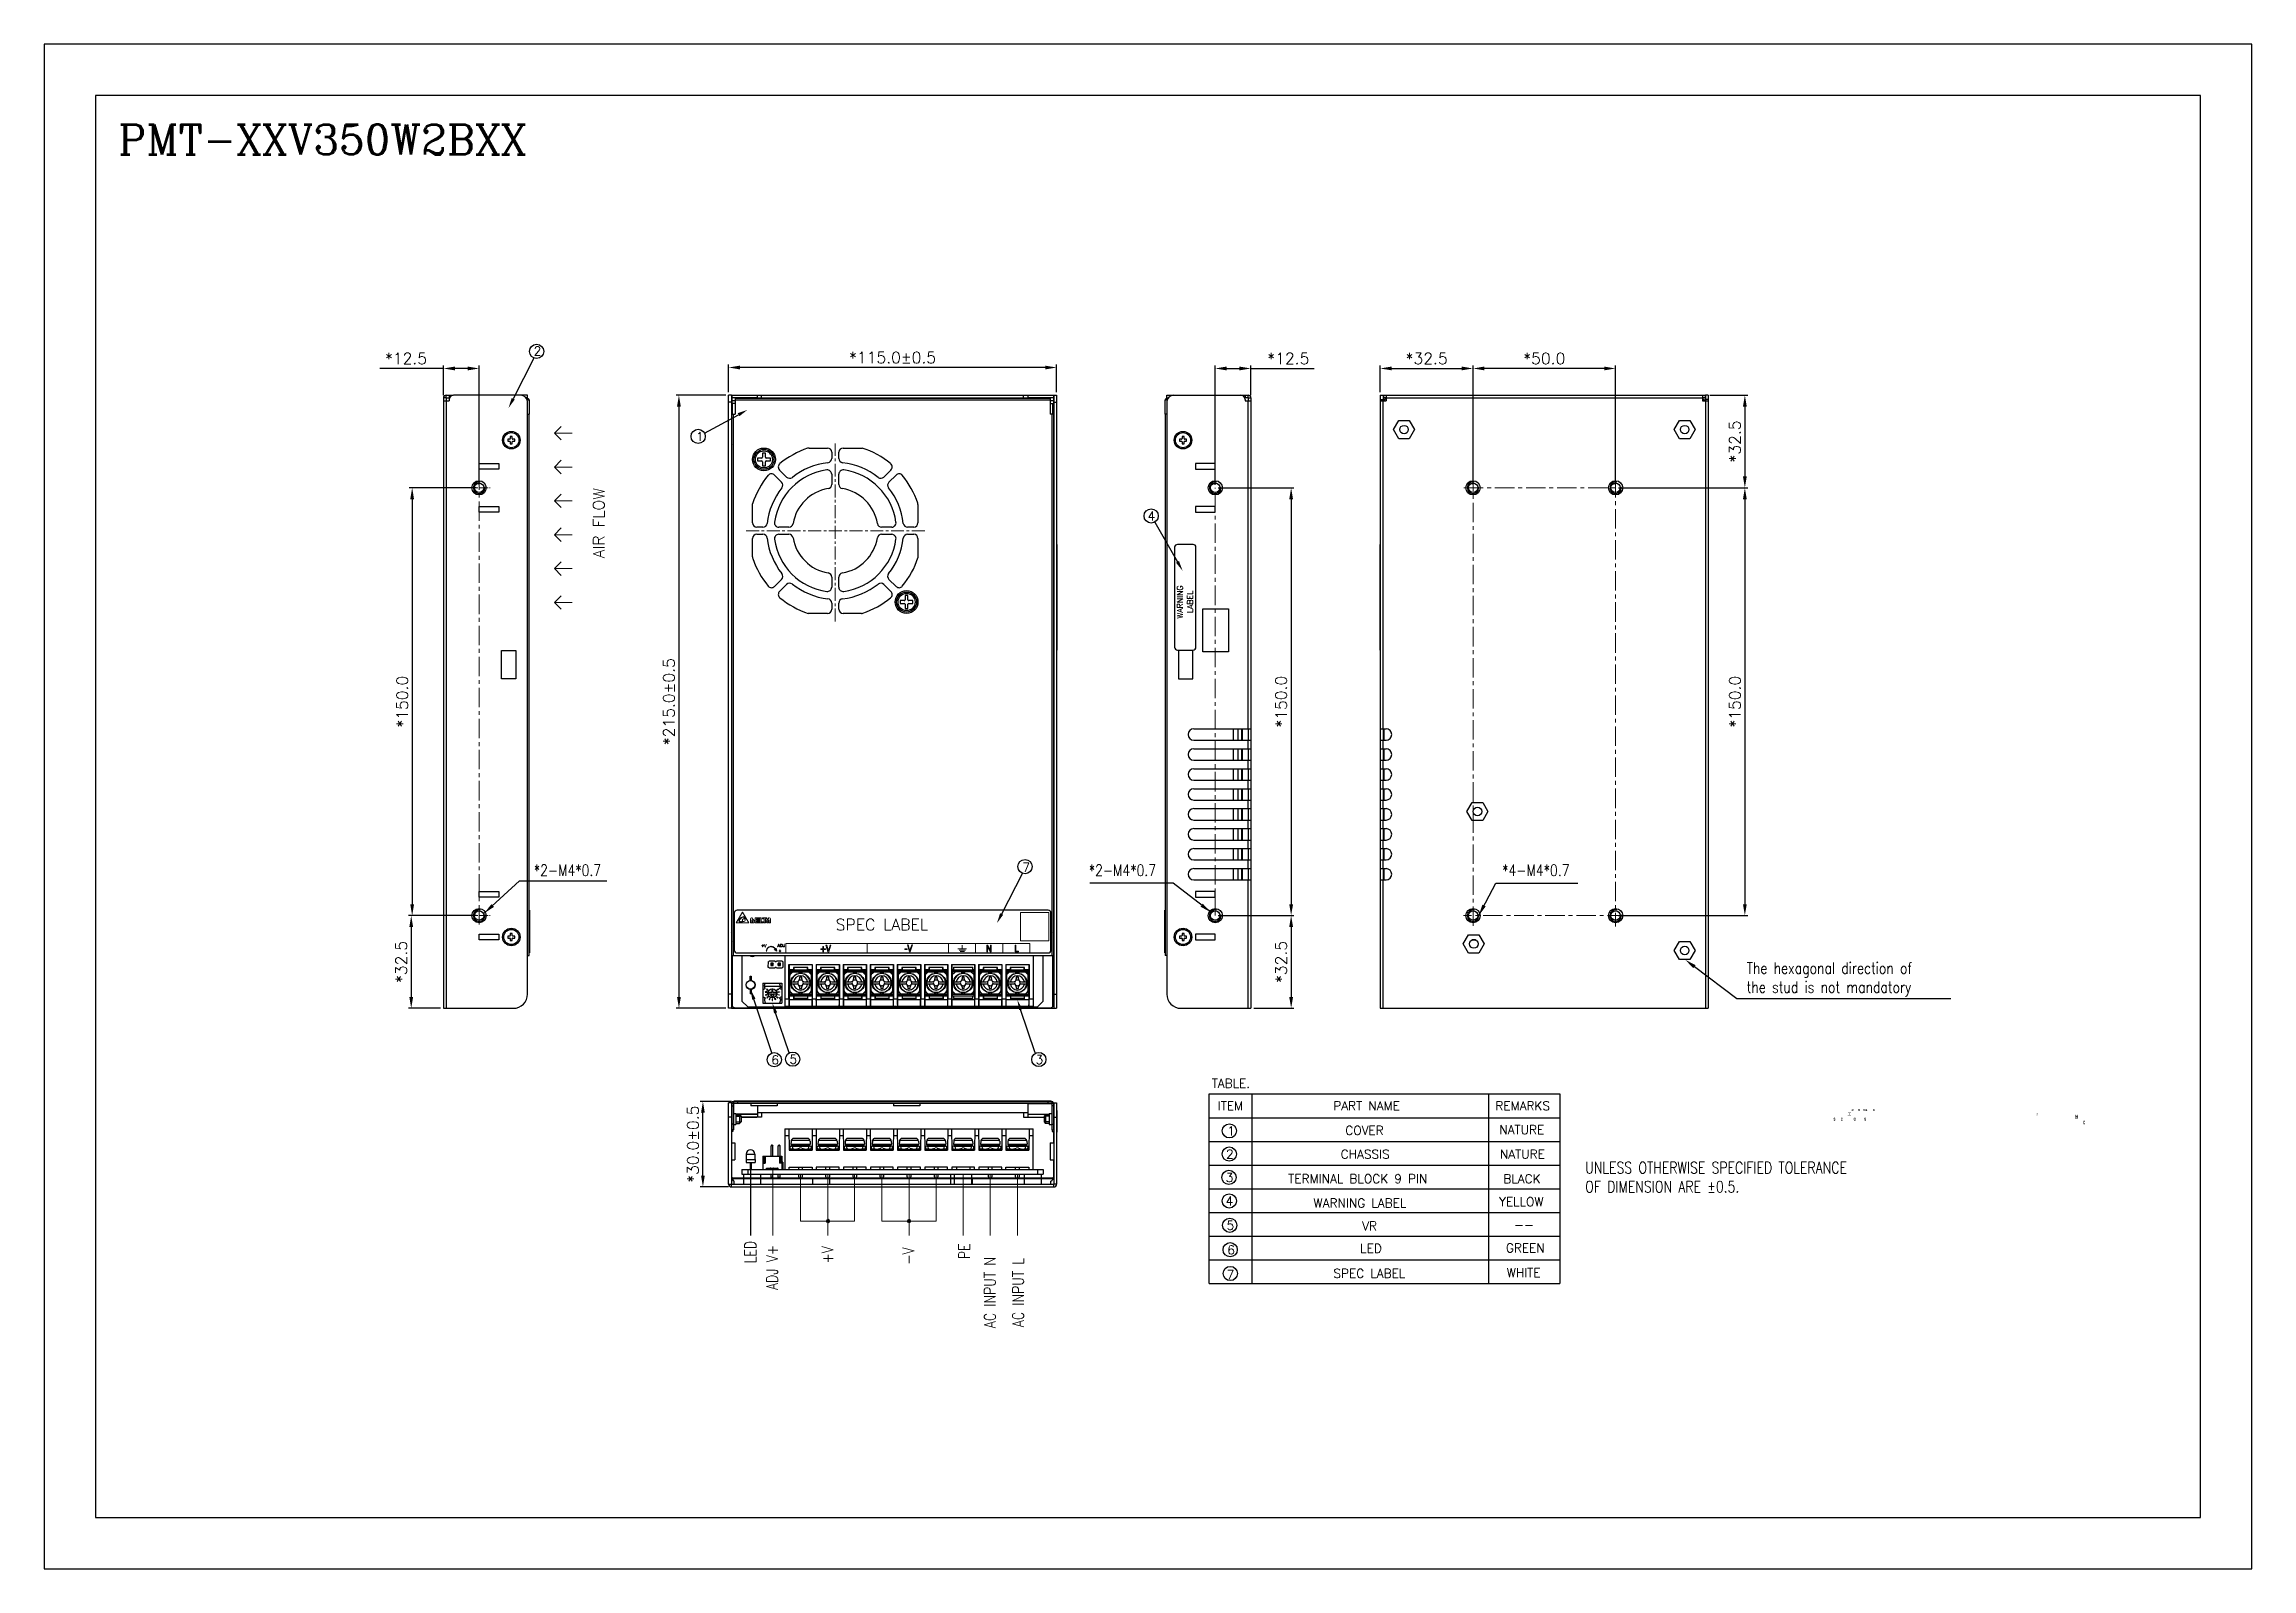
# Model space of a CAD drawing. Header units: millimetres. Extents: x 1519 to 3473, y -1005 to -133.
# Drawn here: x 1519 to 2293, y -1005 to -470 of the extents above; entities that cross this region are included whole.
import ezdxf

# ---------------------------------------------------------------- set-up
doc = ezdxf.new("R2010")
doc.units = ezdxf.units.MM
doc.header["$LTSCALE"] = 1.21
doc.header["$PDMODE"] = 3
doc.header["$PDSIZE"] = 0.3125
doc.linetypes.add('CENTER', pattern=[0.6, 0.375, -0.075, 0.075, -0.075])
doc.layers.get('0').update_dxf_attribs({"linetype": 'CONTINUOUS'})
doc.layers.get('DEFPOINTS').update_dxf_attribs({"linetype": 'CONTINUOUS'})
for name, color, linetype in [('02___PRT_ALL_AXES', 7, 'CONTINUOUS'), ('2', 2, 'CONTINUOUS'), ('20_ALL_FEATURES', 7, 'CONTINUOUS'), ('3', 3, 'CONTINUOUS'), ('C', 6, 'CENTER'), ('DIM', 2, 'CONTINUOUS'), ('Layer 1', 255, 'CONTINUOUS')]:
    doc.layers.add(name, color=color, linetype=linetype)
for name, color, linetype, lineweight in [('AM_5', 3, 'CONTINUOUS', 25), ('CENTER', 4, 'CENTER', 13), ('Dimension', 2, 'CONTINUOUS', 9), ('line', 3, 'CONTINUOUS', 25)]:
    doc.layers.add(name, color=color, linetype=linetype, lineweight=lineweight)
doc.styles.add('ROMANC', font='romanc')
doc.styles.add('ROMANS', font='romans')
doc.styles.add('SIMPLEX', font='SIMPLEX.shx')
doc.styles.get("Standard").update_dxf_attribs({"font": 'ISOCP.SHX', "width": 0.8})
doc.dimstyles.new('PD', dxfattribs={"dimscale": 0, "dimtxt": 4, "dimasz": 4, "dimexe": 1, "dimexo": 1, "dimgap": 1.5, "dimtad": 1, "dimdec": 1, "dimzin": 0, "dimdsep": 46, "dimtxsty": 'ROMANS', "dimcen": -0.5, "dimadec": 0, "dimazin": 0, "dimtp": 0.1, "dimtfac": 1, "dimtdec": 1, "dimtmove": 0, "dimatfit": 3, "dimfxl": 1, "dimtolj": 1, "dimtzin": 0, "dimarcsym": 0})

msp = doc.modelspace()

# ---------------------------------------------------------------- texts
at = {"char_height": 4, "attachment_point": 1}
for s, insert, width in [('{\\Fromans.shx|c0;\\C6;The hexagonal direction of the stud is not mandatory}', (2116.07, -792.18), 71.8771), ('{\\Fsimplex.shx|c0;UNLESS OTHERWISE SPECIFIED TOLERANCE OF DIMENSION ARE %%P0.5.}', (2059.47, -862.17), 106.4654)]:
    msp.add_mtext(s, dxfattribs=dict(at, insert=insert, width=width))
at = {"layer": '2', "color": 0, "lineweight": 0, "style": 'ROMANS', "width": 0.8}
for s, p in [('LED', (1768.77, -897.67)), ('ADJ V+', (1776.39, -907.06)), ('+V', (1795.8, -897.75)), ('-V', (1824.15, -898.14)), ('PE', (1843.78, -896.23)), ('AC INPUT N', (1852.75, -920.44)), ('AC INPUT L', (1862.65, -920.09))]:
    msp.add_text(s, height=4, rotation=90, dxfattribs=at).set_placement(p)
at = {"layer": 'DIM', "linetype": 'Continuous', "style": 'SIMPLEX'}
for s, height, p in [('2', 3.11, (1690.81, -579.38)), ('1', 3.11, (1747.71, -609.35)), ('4', 3.11, (1906.02, -637.25)), ('7', 3.11, (1862.16, -760.44)), ('6', 3.11, (1774.14, -827.91)), ('5', 3.11, (1780.5, -827.72)), ('3', 3.11, (1866.76, -827.82)), ('TABLE.', 3.11, (1928.51, -836.16)), ('ITEM', 3.11, (1930.62, -844.02)), ('PART NAME', 3.11, (1971.15, -844.02)), ('REMARKS', 3.11, (2027.95, -844.02)), ('1', 3.11, (1933.95, -852.86)), ('COVER', 3.11, (1975.35, -852.65)), ('NATURE', 3.11, (2029.35, -852.41)), ('2', 3.11, (1933.55, -860.98)), ('CHASSIS', 3.11, (1973.74, -860.99)), ('NATURE', 3.11, (2029.56, -860.99)), ('3', 3.11, (1933.42, -869.16)), ('TERMINAL BLOCK 9 PIN ', 3.1104, (1955.34, -869.58)), ('BLACK', 3.11, (2030.76, -869.62)), ('4', 3.11, (1933.42, -877.42)), ('YELLOW', 3.11, (2029.26, -877.65)), ('WARNING LABEL', 3.1104, (1964.22, -878.11)), ('5', 3.11, (1933.73, -885.95)), ('VR', 3.11, (1981.29, -886.16)), ('--', 3.11, (2034.54, -885.74)), ('6', 3.11, (1933.98, -894.53)), ('LED', 3.11, (1980.56, -894.01)), ('GREEN', 3.11, (2031.66, -893.85)), ('7', 3.11, (1933.76, -903.23)), ('SPEC LABEL', 3.11, (1971.18, -902.77)), ('WHITE', 3.11, (2031.96, -902.53))]:
    msp.add_text(s, height=height, dxfattribs=at).set_placement(p)
at = {"layer": 'DIM', "color": 0, "lineweight": 0, "style": 'ROMANS'}
msp.add_text('AIR FLOW', height=4, rotation=90, dxfattribs=at).set_placement((1715.62, -650.53))
at = {"layer": 'DIM', "color": 0, "style": 'ROMANS'}
for s, p in [('WARNING', (1918.37, -671.67)), ('LABEL', (1921.95, -669.75))]:
    msp.add_text(s, height=2, rotation=90, dxfattribs=at).set_placement(p)
msp.add_text('SPEC LABEL', height=4, dxfattribs=at).set_placement((1796.69, -780.94))
at = {"layer": 'Dimension', "char_height": 4, "width": 26.32, "attachment_point": 1}
for s, insert in [('{\\Fsimplex.shx|c0;*2-M4*0.7}', (1690.87, -757.88)), ('{\\Fsimplex.shx|c0;*2-M4*0.7}', (1885.44, -757.88)), ('{\\Fsimplex.shx|c0;*4-M4*0.7}', (2030.38, -757.88))]:
    msp.add_mtext(s, dxfattribs=dict(at, insert=insert))
at = {"layer": 'line', "color": 7, "style": 'ROMANC'}
msp.add_text('PMT-XXV350W2BXX', height=10.5, dxfattribs=at).set_placement((1545.14, -508.89))

# ---------------------------------------------------------------- blocks, each defined once
blk = doc.blocks.new('*D127')
at = {"layer": 'DEFPOINTS', "color": 0}
for p in [(1759.14, -593.28), (1741.73, -808.28), (1759.14, -808.28)]:
    blk.add_point(p, dxfattribs=at)
at = {"layer": 'Dimension', "color": 0, "lineweight": -2}
for p, q in [((1758.14, -593.28), (1740.73, -593.28)), ((1741.73, -597.28), (1741.73, -804.28)), ((1758.14, -808.28), (1740.73, -808.28))]:
    blk.add_line(p, q, dxfattribs=at)
at = {"layer": 'Dimension', "color": 0}
for points in [[(1741.07, -597.28), (1742.4, -597.28), (1741.73, -593.28)], [(1741.07, -804.28), (1742.4, -804.28), (1741.73, -808.28)]]:
    blk.add_solid(points, dxfattribs=at)
at = {"layer": 'Dimension', "color": 0, "insert": (1738.23, -700.78), "char_height": 4, "attachment_point": 5, "rotation": 90, "style": 'ROMANS'}
blk.add_mtext('\\A1;*215.0%%p0.5', dxfattribs=at)
blk = doc.blocks.new('*D128')
at = {"layer": 'DEFPOINTS', "color": 0}
for p in [(1759.14, -583.6), (1759.14, -593.28), (1874.14, -593.28)]:
    blk.add_point(p, dxfattribs=at)
at = {"layer": 'Dimension', "color": 0, "lineweight": -2}
for p, q in [((1759.14, -592.28), (1759.14, -582.6)), ((1870.14, -583.6), (1763.14, -583.6)), ((1874.14, -592.28), (1874.14, -582.6))]:
    blk.add_line(p, q, dxfattribs=at)
at = {"layer": 'Dimension', "color": 0}
for points in [[(1763.14, -582.94), (1763.14, -584.27), (1759.14, -583.6)], [(1870.14, -582.94), (1870.14, -584.27), (1874.14, -583.6)]]:
    blk.add_solid(points, dxfattribs=at)
at = {"layer": 'Dimension', "color": 0, "insert": (1816.64, -580.1), "char_height": 4, "attachment_point": 5, "style": 'ROMANS'}
blk.add_mtext('\\A1;*115.0%%p0.5', dxfattribs=at)
blk = doc.blocks.new('*D123')
at = {"layer": 'DEFPOINTS', "color": 0}
for p in [(2020.13, -583.94), (2020.13, -625.78), (2070.13, -625.78)]:
    blk.add_point(p, dxfattribs=at)
at = {"layer": 'Dimension', "color": 0, "lineweight": -2}
for p, q in [((2020.13, -624.78), (2020.13, -582.94)), ((2066.13, -583.94), (2024.13, -583.94)), ((2070.13, -624.78), (2070.13, -582.94))]:
    blk.add_line(p, q, dxfattribs=at)
at = {"layer": 'Dimension', "color": 0}
for points in [[(2024.13, -583.27), (2024.13, -584.6), (2020.13, -583.94)], [(2066.13, -583.27), (2066.13, -584.6), (2070.13, -583.94)]]:
    blk.add_solid(points, dxfattribs=at)
at = {"layer": 'Dimension', "color": 0, "insert": (2045.13, -580.44), "char_height": 4, "attachment_point": 5, "style": 'ROMANS'}
blk.add_mtext('\\A1;*50.0', dxfattribs=at)
blk = doc.blocks.new('*D124')
at = {"layer": 'DEFPOINTS', "color": 0}
for p in [(2070.13, -625.78), (2070.13, -775.78), (2115.44, -775.78)]:
    blk.add_point(p, dxfattribs=at)
at = {"layer": 'Dimension', "color": 0, "lineweight": -2}
for p, q in [((2071.13, -625.78), (2116.44, -625.78)), ((2115.44, -629.78), (2115.44, -771.78)), ((2071.13, -775.78), (2116.44, -775.78))]:
    blk.add_line(p, q, dxfattribs=at)
at = {"layer": 'Dimension', "color": 0}
for points in [[(2114.78, -629.78), (2116.11, -629.78), (2115.44, -625.78)], [(2114.78, -771.78), (2116.11, -771.78), (2115.44, -775.78)]]:
    blk.add_solid(points, dxfattribs=at)
at = {"layer": 'Dimension', "color": 0, "insert": (2111.94, -700.78), "char_height": 4, "attachment_point": 5, "rotation": 90, "style": 'ROMANS'}
blk.add_mtext('\\A1;*150.0', dxfattribs=at)
blk = doc.blocks.new('*D129')
at = {"layer": 'DEFPOINTS', "color": 0}
for p in [(1929.76, -583.94), (1942.26, -594.28), (1929.76, -625.78)]:
    blk.add_point(p, dxfattribs=at)
at = {"layer": 'Dimension', "color": 0, "lineweight": -2}
for p, q in [((1929.76, -624.78), (1929.76, -582.94)), ((1933.76, -583.94), (1938.26, -583.94)), ((1942.26, -593.28), (1942.26, -582.94)), ((1942.26, -583.94), (1964.5, -583.94))]:
    blk.add_line(p, q, dxfattribs=at)
at = {"layer": 'Dimension', "color": 0}
for points in [[(1933.76, -583.27), (1933.76, -584.6), (1929.76, -583.94)], [(1938.26, -583.27), (1938.26, -584.6), (1942.26, -583.94)]]:
    blk.add_solid(points, dxfattribs=at)
at = {"layer": 'Dimension', "color": 0, "insert": (1955.38, -580.44), "char_height": 4, "attachment_point": 5, "style": 'ROMANS'}
blk.add_mtext('\\A1;*12.5', dxfattribs=at)
blk = doc.blocks.new('*D125')
at = {"layer": 'DEFPOINTS', "color": 0}
for p in [(1929.76, -625.78), (1929.76, -775.78), (1956.37, -775.78)]:
    blk.add_point(p, dxfattribs=at)
at = {"layer": 'Dimension', "color": 0, "lineweight": -2}
for p, q in [((1930.76, -625.78), (1957.37, -625.78)), ((1956.37, -629.78), (1956.37, -771.78)), ((1930.76, -775.78), (1957.37, -775.78))]:
    blk.add_line(p, q, dxfattribs=at)
at = {"layer": 'Dimension', "color": 0}
for points in [[(1955.7, -629.78), (1957.04, -629.78), (1956.37, -625.78)], [(1955.7, -771.78), (1957.04, -771.78), (1956.37, -775.78)]]:
    blk.add_solid(points, dxfattribs=at)
at = {"layer": 'Dimension', "color": 0, "insert": (1952.87, -700.78), "char_height": 4, "attachment_point": 5, "rotation": 90, "style": 'ROMANS'}
blk.add_mtext('\\A1;*150.0', dxfattribs=at)
blk = doc.blocks.new('*D130')
at = {"layer": 'DEFPOINTS', "color": 0}
for p in [(1929.76, -775.78), (1942.26, -808.28), (1956.37, -808.28)]:
    blk.add_point(p, dxfattribs=at)
at = {"layer": 'Dimension', "color": 0, "lineweight": -2}
for p, q in [((1930.76, -775.78), (1957.37, -775.78)), ((1956.37, -779.78), (1956.37, -804.28)), ((1943.26, -808.28), (1957.37, -808.28))]:
    blk.add_line(p, q, dxfattribs=at)
at = {"layer": 'Dimension', "color": 0}
for points in [[(1955.7, -779.78), (1957.04, -779.78), (1956.37, -775.78)], [(1955.7, -804.28), (1957.04, -804.28), (1956.37, -808.28)]]:
    blk.add_solid(points, dxfattribs=at)
at = {"layer": 'Dimension', "color": 0, "insert": (1952.87, -792.03), "char_height": 4, "attachment_point": 5, "rotation": 90, "style": 'ROMANS'}
blk.add_mtext('\\A1;*32.5', dxfattribs=at)
blk = doc.blocks.new('*D131')
at = {"layer": 'DEFPOINTS', "color": 0}
for p in [(1671.67, -775.78), (1647.87, -808.28), (1659.17, -808.28)]:
    blk.add_point(p, dxfattribs=at)
at = {"layer": 'Dimension', "color": 0, "lineweight": -2}
for p, q in [((1670.67, -775.78), (1646.87, -775.78)), ((1647.87, -779.78), (1647.87, -804.28)), ((1658.17, -808.28), (1646.87, -808.28))]:
    blk.add_line(p, q, dxfattribs=at)
at = {"layer": 'Dimension', "color": 0}
for points in [[(1647.21, -779.78), (1648.54, -779.78), (1647.87, -775.78)], [(1647.21, -804.28), (1648.54, -804.28), (1647.87, -808.28)]]:
    blk.add_solid(points, dxfattribs=at)
at = {"layer": 'Dimension', "color": 0, "insert": (1644.37, -792.03), "char_height": 4, "attachment_point": 5, "rotation": 90, "style": 'ROMANS'}
blk.add_mtext('\\A1;*32.5', dxfattribs=at)
blk = doc.blocks.new('*D126')
at = {"layer": 'DEFPOINTS', "color": 0}
for p in [(1671.67, -625.78), (1648.21, -775.78), (1671.67, -775.78)]:
    blk.add_point(p, dxfattribs=at)
at = {"layer": 'Dimension', "color": 0, "lineweight": -2}
for p, q in [((1670.67, -625.78), (1647.21, -625.78)), ((1648.21, -629.78), (1648.21, -771.78)), ((1670.67, -775.78), (1647.21, -775.78))]:
    blk.add_line(p, q, dxfattribs=at)
at = {"layer": 'Dimension', "color": 0}
for points in [[(1647.54, -629.78), (1648.87, -629.78), (1648.21, -625.78)], [(1647.54, -771.78), (1648.87, -771.78), (1648.21, -775.78)]]:
    blk.add_solid(points, dxfattribs=at)
at = {"layer": 'Dimension', "color": 0, "insert": (1644.71, -700.78), "char_height": 4, "attachment_point": 5, "rotation": 90, "style": 'ROMANS'}
blk.add_mtext('\\A1;*150.0', dxfattribs=at)
blk = doc.blocks.new('*D132')
at = {"layer": 'DEFPOINTS', "color": 0}
for p in [(1671.67, -583.94), (1659.17, -594.28), (1671.67, -625.78)]:
    blk.add_point(p, dxfattribs=at)
at = {"layer": 'Dimension', "color": 0, "lineweight": -2}
for p, q in [((1659.17, -583.94), (1636.93, -583.94)), ((1659.17, -593.28), (1659.17, -582.94)), ((1667.67, -583.94), (1663.17, -583.94)), ((1671.67, -624.78), (1671.67, -582.94))]:
    blk.add_line(p, q, dxfattribs=at)
at = {"layer": 'Dimension', "color": 0}
for points in [[(1663.17, -583.27), (1663.17, -584.6), (1659.17, -583.94)], [(1667.67, -583.27), (1667.67, -584.6), (1671.67, -583.94)]]:
    blk.add_solid(points, dxfattribs=at)
at = {"layer": 'Dimension', "color": 0, "insert": (1646.05, -580.44), "char_height": 4, "attachment_point": 5, "style": 'ROMANS'}
blk.add_mtext('\\A1;*12.5', dxfattribs=at)
blk = doc.blocks.new('*D133')
at = {"layer": 'DEFPOINTS', "color": 0}
for p in [(2020.13, -583.94), (1987.63, -593.28), (2020.13, -625.78)]:
    blk.add_point(p, dxfattribs=at)
at = {"layer": 'Dimension', "color": 0, "lineweight": -2}
for p, q in [((1987.63, -592.28), (1987.63, -582.94)), ((1991.63, -583.94), (2016.13, -583.94)), ((2020.13, -624.78), (2020.13, -582.94))]:
    blk.add_line(p, q, dxfattribs=at)
at = {"layer": 'Dimension', "color": 0}
for points in [[(1991.63, -583.27), (1991.63, -584.6), (1987.63, -583.94)], [(2016.13, -583.27), (2016.13, -584.6), (2020.13, -583.94)]]:
    blk.add_solid(points, dxfattribs=at)
at = {"layer": 'Dimension', "color": 0, "insert": (2003.88, -580.44), "char_height": 4, "attachment_point": 5, "style": 'ROMANS'}
blk.add_mtext('\\A1;*32.5', dxfattribs=at)
blk = doc.blocks.new('*D134')
at = {"layer": 'DEFPOINTS', "color": 0}
for p in [(2102.13, -593.28), (2070.13, -625.78), (2115.44, -625.78)]:
    blk.add_point(p, dxfattribs=at)
at = {"layer": 'Dimension', "color": 0, "lineweight": -2}
for p, q in [((2103.13, -593.28), (2116.44, -593.28)), ((2115.44, -597.28), (2115.44, -621.78)), ((2071.13, -625.78), (2116.44, -625.78))]:
    blk.add_line(p, q, dxfattribs=at)
at = {"layer": 'Dimension', "color": 0}
for points in [[(2114.78, -597.28), (2116.11, -597.28), (2115.44, -593.28)], [(2114.78, -621.78), (2116.11, -621.78), (2115.44, -625.78)]]:
    blk.add_solid(points, dxfattribs=at)
at = {"layer": 'Dimension', "color": 0, "insert": (2111.94, -609.53), "char_height": 4, "attachment_point": 5, "rotation": 90, "style": 'ROMANS'}
blk.add_mtext('\\A1;*32.5', dxfattribs=at)
blk = doc.blocks.new('C')
at = {"layer": 'AM_5', "color": 3}
blk.add_line((-1379.95, 1284.24), (-1387.22, 1269.94), dxfattribs=at)
at = {"layer": 'AM_5', "color": 3, "lineweight": 5}
blk.add_trace([(-1387.76, 1270.22), (-1386.69, 1269.67), (-1388.86, 1266.73)], dxfattribs=at)
blk = doc.blocks.new('C2')
at = {"layer": 'C', "linetype": 'ByBlock'}
blk.add_line((-1041.18, 1238.72), (-966.11, 1238.72), dxfattribs=at)
at = {"layer": 'DIM', "color": 6}
blk.add_line((-1056, 1249.85), (-1041.18, 1238.72), dxfattribs=at)
blk.add_solid([(-1056.4, 1249.32), (-1059.2, 1252.25), (-1055.6, 1250.38)], dxfattribs=at)
blk = doc.blocks.new('*D135')
at = {"layer": 'DEFPOINTS', "color": 0}
for p in [(1750.14, -840.92), (1761.14, -840.92), (1760.14, -870.92)]:
    blk.add_point(p, dxfattribs=at)
at = {"layer": 'DIM', "color": 0, "lineweight": -2}
for p, q in [((1760.14, -840.92), (1749.14, -840.92)), ((1750.14, -866.92), (1750.14, -844.92)), ((1759.14, -870.92), (1749.14, -870.92))]:
    blk.add_line(p, q, dxfattribs=at)
at = {"layer": 'DIM', "color": 0}
for points in [[(1749.48, -844.92), (1750.81, -844.92), (1750.14, -840.92)], [(1749.48, -866.92), (1750.81, -866.92), (1750.14, -870.92)]]:
    blk.add_solid(points, dxfattribs=at)
at = {"layer": 'DIM', "color": 0, "insert": (1746.64, -855.92), "char_height": 4, "attachment_point": 5, "rotation": 90, "style": 'ROMANS'}
blk.add_mtext('\\A1;*30.0%%P0.5', dxfattribs=at)

# ---------------------------------------------------------------- dimensions: what is measured, and where the dimension line sits
at = {"layer": 'DIM'}
dim = msp.add_linear_dim(base=(1750.14, -840.92), p1=(1760.14, -870.92), p2=(1761.14, -840.92), angle=90, text='*<>%%P0.5', dimstyle='PD', override={"dimscale": 1}, dxfattribs=at)
dim.commit()
dim.dimension.update_dxf_attribs({"geometry": '*D135', "text_midpoint": (1750.14, -855.92), "dimtype": 160})
at = {"layer": 'Dimension'}
for base, p1, p2, text, picture, middle in [((1671.67, -583.94), (1659.17, -594.28), (1671.67, -625.78), '*<>', '*D132', (1646.05, -583.94)), ((1759.14, -583.6), (1874.14, -593.28), (1759.14, -593.28), '*<>%%p0.5', '*D128', (1816.64, -583.6)), ((1929.76, -583.94), (1942.26, -594.28), (1929.76, -625.78), '*<>', '*D129', (1955.38, -583.94)), ((2020.13, -583.94), (2070.13, -625.78), (2020.13, -625.78), '*<>', '*D123', (2045.13, -583.94))]:
    dim = msp.add_linear_dim(base=base, p1=p1, p2=p2, text=text, dimstyle='PD', override={"dimscale": 1}, dxfattribs=at)
    dim.commit()
    dim.dimension.update_dxf_attribs({"geometry": picture, "text_midpoint": middle, "dimtype": 160})
dim = msp.add_linear_dim(base=(2020.13, -583.94), p1=(1987.63, -593.28), p2=(2020.13, -625.78), text='*<>', dimstyle='PD', override={"dimscale": 1}, dxfattribs=at)
dim.commit()
dim.dimension.update_dxf_attribs({"geometry": '*D133', "text_midpoint": (2003.88, -580.44)})
for base, p1, p2, angle, text, picture, middle in [((1741.73, -808.28), (1759.14, -593.28), (1759.14, -808.28), 270, '*<>%%p0.5', '*D127', (1741.73, -700.78)), ((1956.37, -775.78), (1929.76, -625.78), (1929.76, -775.78), 90, '*<>', '*D125', (1956.37, -700.78)), ((2115.44, -775.78), (2070.13, -625.78), (2070.13, -775.78), 270, '*<>', '*D124', (2115.44, -700.78))]:
    dim = msp.add_linear_dim(base=base, p1=p1, p2=p2, angle=angle, text=text, dimstyle='PD', override={"dimscale": 1}, dxfattribs=at)
    dim.commit()
    dim.dimension.update_dxf_attribs({"geometry": picture, "text_midpoint": middle, "dimtype": 160})
for base, p1, p2, picture, middle in [((2115.44, -625.78), (2102.13, -593.28), (2070.13, -625.78), '*D134', (2111.94, -609.53)), ((1648.21, -775.78), (1671.67, -625.78), (1671.67, -775.78), '*D126', (1644.71, -700.78)), ((1647.87, -808.28), (1671.67, -775.78), (1659.17, -808.28), '*D131', (1644.37, -792.03)), ((1956.37, -808.28), (1929.76, -775.78), (1942.26, -808.28), '*D130', (1952.87, -792.03))]:
    dim = msp.add_linear_dim(base=base, p1=p1, p2=p2, angle=90, text='*<>', dimstyle='PD', override={"dimscale": 1}, dxfattribs=at)
    dim.commit()
    dim.dimension.update_dxf_attribs({"geometry": picture, "text_midpoint": middle})

# ---------------------------------------------------------------- hatches: boundary and pattern name
for points in [[(1771.18, -786.04), (1771.06, -786.04), (1771.06, -786.31), (1770.8, -786.31), (1770.8, -786.42), (1771.06, -786.42), (1771.06, -786.69), (1771.18, -786.69), (1771.18, -786.42), (1771.44, -786.42), (1771.44, -786.31), (1771.18, -786.31)], [(1771.69, -785.86), (1771.53, -785.86), (1771.91, -786.84), (1771.98, -786.73), (1771.98, -786.71), (1771.96, -786.69), (1771.96, -786.62), (1771.93, -786.6), (1771.93, -786.58)], [(1772.43, -785.86), (1772.29, -785.86), (1772.05, -786.58), (1772.02, -786.58), (1772.02, -786.64), (1772, -786.67), (1772, -786.71), (1771.98, -786.73), (1771.91, -786.84), (1772.05, -786.84)], [(1772.54, -787.47), (1772.72, -787.56), (1772.38, -787.85)], [(1772.72, -787.56), (1772.38, -787.85), (1772.58, -787.89)], [(1772.49, -787.76), (1772.45, -787.87), (1772.49, -787.87)], [(1772.58, -787.51), (1772.49, -787.74), (1772.54, -787.74)], [(1772.49, -787.74), (1772.49, -787.76), (1772.54, -787.76)], [(1772.49, -787.74), (1772.54, -787.74), (1772.54, -787.76)], [(1772.49, -787.76), (1772.54, -787.76), (1772.49, -787.87)], [(1772.76, -787.14), (1772.92, -787.27), (1772.54, -787.47)], [(1772.92, -787.27), (1772.54, -787.47), (1772.72, -787.56)], [(1772.58, -787.51), (1772.63, -787.51), (1772.54, -787.74)], [(1772.65, -787.4), (1772.58, -787.49), (1772.63, -787.49)], [(1772.58, -787.49), (1772.58, -787.51), (1772.63, -787.51)], [(1772.58, -787.49), (1772.63, -787.49), (1772.63, -787.51)], [(1772.65, -787.4), (1772.69, -787.4), (1772.63, -787.49)], [(1772.78, -787.2), (1772.65, -787.38), (1772.72, -787.38)], [(1772.65, -787.38), (1772.65, -787.4), (1772.69, -787.4)], [(1772.65, -787.38), (1772.72, -787.38), (1772.69, -787.4)], [(1772.78, -787.2), (1772.83, -787.2), (1772.72, -787.38)], [(1773.05, -786.87), (1773.16, -787.02), (1772.76, -787.14)], [(1773.16, -787.02), (1772.76, -787.14), (1772.92, -787.27)], [(1772.81, -787.18), (1772.78, -787.2), (1772.83, -787.2)], [(1772.87, -787.11), (1772.81, -787.18), (1772.85, -787.18)], [(1772.81, -787.18), (1772.85, -787.18), (1772.83, -787.2)], [(1772.87, -787.11), (1772.94, -787.11), (1772.85, -787.18)], [(1772.92, -787.09), (1772.87, -787.11), (1772.94, -787.11)], [(1773.05, -786.96), (1772.92, -787.09), (1772.96, -787.09)], [(1772.92, -787.09), (1772.96, -787.09), (1772.94, -787.11)], [(1773.05, -786.96), (1773.12, -786.96), (1772.96, -787.09)], [(1773.41, -786.67), (1773.5, -786.87), (1773.05, -786.87)], [(1773.5, -786.87), (1773.05, -786.87), (1773.16, -787.02)], [(1773.1, -786.91), (1773.05, -786.96), (1773.12, -786.96)], [(1773.16, -786.89), (1773.1, -786.91), (1773.16, -786.91)], [(1773.1, -786.91), (1773.16, -786.91), (1773.12, -786.96)], [(1773.23, -786.84), (1773.16, -786.89), (1773.25, -786.89)], [(1773.16, -786.89), (1773.25, -786.89), (1773.16, -786.91)], [(1773.36, -786.76), (1773.23, -786.84), (1773.3, -786.84)], [(1773.23, -786.84), (1773.3, -786.84), (1773.25, -786.89)], [(1773.36, -786.76), (1773.45, -786.76), (1773.3, -786.84)], [(1773.43, -786.73), (1773.36, -786.76), (1773.45, -786.76)], [(1773.81, -786.55), (1773.83, -786.76), (1773.41, -786.67)], [(1773.83, -786.76), (1773.41, -786.67), (1773.5, -786.87)], [(1773.45, -786.71), (1773.43, -786.73), (1773.59, -786.73)], [(1773.43, -786.73), (1773.59, -786.73), (1773.45, -786.76)], [(1773.59, -786.69), (1773.45, -786.71), (1773.61, -786.71)], [(1773.45, -786.71), (1773.61, -786.71), (1773.59, -786.73)], [(1773.68, -786.67), (1773.59, -786.69), (1773.74, -786.69)], [(1773.59, -786.69), (1773.74, -786.69), (1773.61, -786.71)], [(1773.72, -786.64), (1773.68, -786.67), (1773.81, -786.67)], [(1773.68, -786.67), (1773.81, -786.67), (1773.74, -786.69)], [(1773.81, -786.62), (1773.72, -786.64), (1774.39, -786.64)], [(1773.72, -786.64), (1774.19, -786.64), (1773.81, -786.67)], [(1774.21, -786.55), (1774.19, -786.76), (1773.81, -786.55)], [(1774.19, -786.76), (1773.81, -786.55), (1773.83, -786.76)], [(1774.21, -786.6), (1773.81, -786.62), (1774.28, -786.62)], [(1773.81, -786.62), (1774.28, -786.62), (1774.39, -786.64)], [(1774.55, -786.82), (1774.21, -786.55), (1774.19, -786.76)], [(1774.19, -786.64), (1774.28, -786.67), (1774.48, -786.67)], [(1774.19, -786.64), (1774.39, -786.64), (1774.48, -786.67)], [(1774.61, -786.62), (1774.55, -786.82), (1774.21, -786.55)], [(1774.28, -786.67), (1774.39, -786.69), (1774.59, -786.69)], [(1774.28, -786.67), (1774.48, -786.67), (1774.59, -786.69)], [(1774.39, -786.69), (1774.57, -786.71), (1774.66, -786.71)], [(1774.39, -786.69), (1774.59, -786.69), (1774.66, -786.71)], [(1774.88, -786.96), (1774.61, -786.62), (1774.55, -786.82)], [(1774.57, -786.71), (1774.59, -786.73), (1774.68, -786.73)], [(1774.57, -786.71), (1774.66, -786.71), (1774.68, -786.73)], [(1774.59, -786.73), (1774.68, -786.76), (1774.77, -786.76)], [(1774.59, -786.73), (1774.68, -786.73), (1774.77, -786.76)], [(1774.97, -786.8), (1774.88, -786.96), (1774.61, -786.62)], [(1774.68, -786.76), (1774.86, -786.84), (1774.95, -786.84)], [(1774.68, -786.76), (1774.77, -786.76), (1774.95, -786.84)], [(1774.86, -786.84), (1774.93, -786.89), (1774.99, -786.89)], [(1774.86, -786.84), (1774.95, -786.84), (1774.99, -786.89)], [(1775.15, -787.18), (1774.97, -786.8), (1774.88, -786.96)], [(1774.93, -786.89), (1774.97, -786.91), (1775.04, -786.91)], [(1774.93, -786.89), (1774.99, -786.89), (1775.04, -786.91)], [(1775.31, -787.05), (1775.15, -787.18), (1774.97, -786.8)], [(1774.97, -786.91), (1775.02, -786.96), (1775.08, -786.96)], [(1774.97, -786.91), (1775.04, -786.91), (1775.08, -786.96)], [(1775.02, -786.96), (1775.19, -787.09), (1775.26, -787.09)], [(1775.02, -786.96), (1775.08, -786.96), (1775.26, -787.09)], [(1775.37, -787.47), (1775.31, -787.05), (1775.15, -787.18)], [(1775.77, -787.25), (1776.02, -788.25), (1775.17, -787.63)], [(1775.19, -787.09), (1775.22, -787.11), (1775.28, -787.11)], [(1775.19, -787.09), (1775.26, -787.09), (1775.28, -787.11)], [(1775.22, -787.11), (1775.28, -787.18), (1775.33, -787.18)], [(1775.22, -787.11), (1775.28, -787.11), (1775.33, -787.18)], [(1775.28, -787.18), (1775.31, -787.2), (1775.35, -787.2)], [(1775.28, -787.18), (1775.33, -787.18), (1775.35, -787.2)], [(1775.55, -787.36), (1775.37, -787.47), (1775.31, -787.05)], [(1775.31, -787.2), (1775.44, -787.38), (1775.51, -787.38)], [(1775.31, -787.2), (1775.35, -787.2), (1775.51, -787.38)], [(1775.53, -787.78), (1775.55, -787.36), (1775.37, -787.47)], [(1775.44, -787.38), (1775.46, -787.4), (1775.51, -787.4)], [(1775.44, -787.38), (1775.51, -787.38), (1775.51, -787.4)], [(1775.46, -787.4), (1775.51, -787.49), (1775.55, -787.49)], [(1775.46, -787.4), (1775.51, -787.4), (1775.55, -787.49)], [(1775.51, -787.49), (1775.51, -787.51), (1775.55, -787.51)], [(1775.51, -787.49), (1775.55, -787.49), (1775.55, -787.51)], [(1775.51, -787.51), (1775.62, -787.74), (1775.66, -787.74)], [(1775.51, -787.51), (1775.55, -787.51), (1775.66, -787.74)], [(1775.73, -787.72), (1775.53, -787.78), (1775.55, -787.36)], [(1775.62, -787.74), (1775.66, -787.74), (1775.62, -787.76)], [(1776.77, -785.75), (1776.63, -785.75), (1776.25, -786.73), (1776.39, -786.73), (1776.5, -786.44), (1776.9, -786.44), (1776.54, -786.33), (1776.63, -786.04), (1776.66, -786.02), (1776.66, -786), (1776.68, -785.97), (1776.68, -785.88), (1776.7, -785.86)], [(1776.77, -785.75), (1776.7, -785.86), (1776.7, -785.91), (1776.72, -785.93), (1776.72, -785.97), (1776.75, -786), (1776.75, -786.04), (1776.77, -786.06), (1776.86, -786.33), (1776.54, -786.33), (1776.9, -786.44), (1777.01, -786.73), (1777.17, -786.73)], [(1777.23, -787.83), (1777.11, -787.83), (1777.11, -788.09), (1776.85, -788.09), (1776.85, -788.21), (1777.11, -788.21), (1777.11, -788.47), (1777.23, -788.47), (1777.23, -788.21), (1777.49, -788.21), (1777.49, -788.09), (1777.23, -788.09)], [(1777.62, -785.75), (1777.28, -785.75), (1777.28, -786.73), (1777.73, -786.73), (1777.75, -786.71), (1777.84, -786.71), (1777.86, -786.69), (1777.88, -786.69), (1777.95, -786.62), (1777.39, -786.62), (1777.39, -785.86), (1777.95, -785.86), (1777.91, -785.82), (1777.88, -785.82), (1777.86, -785.8), (1777.84, -785.8), (1777.82, -785.77), (1777.73, -785.77), (1777.71, -785.75), (1777.64, -785.75)], [(1778.31, -786.44), (1778.2, -786.46), (1778.2, -786.58), (1778.22, -786.6), (1778.22, -786.64), (1778.24, -786.67), (1778.26, -786.67), (1778.26, -786.69), (1778.29, -786.69), (1778.29, -786.71), (1778.31, -786.71), (1778.33, -786.73), (1778.38, -786.73), (1778.4, -786.76), (1778.51, -786.76), (1778.53, -786.73), (1778.58, -786.73), (1778.6, -786.71), (1778.62, -786.71), (1778.69, -786.64), (1778.44, -786.64), (1778.42, -786.62), (1778.38, -786.62), (1778.33, -786.58), (1778.33, -786.53), (1778.31, -786.51), (1778.31, -786.46)], [(1778.73, -785.75), (1778.6, -785.75), (1778.6, -786.53), (1778.58, -786.55), (1778.58, -786.58), (1778.53, -786.62), (1778.49, -786.62), (1778.44, -786.64), (1778.69, -786.64), (1778.69, -786.6), (1778.71, -786.6), (1778.71, -786.53), (1778.73, -786.51), (1778.73, -786.42)]]:
    msp.add_hatch(color=256).paths.add_polyline_path(points)
h = msp.add_hatch(color=256)
edge = h.paths.add_edge_path()
edge.add_spline(control_points=[(1777.95, -785.86), (1777.95, -785.86), (1777.62, -785.86), (1777.62, -785.86), (1777.62, -785.86), (1777.66, -785.88), (1777.66, -785.88), (1777.66, -785.88), (1777.71, -785.88), (1777.71, -785.88), (1777.79, -785.89), (1777.75, -785.86), (1777.82, -785.93), (1777.82, -785.93), (1777.84, -785.93), (1777.84, -785.93), (1777.84, -785.93), (1777.86, -785.95), (1777.86, -785.95), (1777.9, -785.98), (1777.92, -786.02), (1777.93, -786.06), (1777.93, -786.06), (1777.93, -786.11), (1777.93, -786.11), (1777.93, -786.11), (1777.95, -786.15), (1777.95, -786.15), (1777.95, -786.15), (1777.95, -786.17), (1777.95, -786.17), (1777.95, -786.17), (1777.95, -786.33), (1777.95, -786.33), (1777.95, -786.33), (1777.93, -786.35), (1777.93, -786.35), (1777.93, -786.35), (1777.93, -786.44), (1777.93, -786.44), (1777.93, -786.44), (1777.91, -786.46), (1777.91, -786.46), (1777.91, -786.46), (1777.91, -786.49), (1777.91, -786.49), (1777.91, -786.49), (1777.86, -786.53), (1777.86, -786.53), (1777.86, -786.53), (1777.86, -786.55), (1777.86, -786.55), (1777.86, -786.55), (1777.84, -786.55), (1777.84, -786.55), (1777.84, -786.55), (1777.8, -786.6), (1777.8, -786.6), (1777.8, -786.6), (1777.73, -786.6), (1777.73, -786.6), (1777.73, -786.6), (1777.71, -786.62), (1777.71, -786.62), (1777.71, -786.62), (1777.39, -786.62), (1777.39, -786.62), (1777.39, -786.62), (1777.95, -786.62), (1777.95, -786.62), (1777.95, -786.62), (1778, -786.58), (1778, -786.58), (1778, -786.58), (1778, -786.55), (1778, -786.55), (1778, -786.55), (1778.02, -786.53), (1778.02, -786.53), (1778.02, -786.53), (1778.02, -786.51), (1778.02, -786.51), (1778.02, -786.51), (1778.04, -786.49), (1778.04, -786.49), (1778.04, -786.49), (1778.04, -786.46), (1778.04, -786.46), (1778.04, -786.46), (1778.06, -786.44), (1778.06, -786.44), (1778.06, -786.44), (1778.06, -786.35), (1778.06, -786.35), (1778.06, -786.35), (1778.09, -786.33), (1778.09, -786.33), (1778.09, -786.33), (1778.09, -786.15), (1778.09, -786.15), (1778.09, -786.15), (1778.06, -786.13), (1778.06, -786.13), (1778.06, -786.13), (1778.06, -786.06), (1778.06, -786.06), (1778.06, -786.06), (1778.04, -786.04), (1778.04, -786.04), (1778.04, -786.04), (1778.04, -786), (1778.04, -786), (1778.04, -786), (1778.02, -785.97), (1778.02, -785.97), (1778.02, -785.97), (1778.02, -785.95), (1778.02, -785.95), (1778.02, -785.95), (1777.97, -785.91), (1777.97, -785.91), (1777.97, -785.91), (1777.97, -785.88), (1777.97, -785.88)], knot_values=[0, 0, 0, 0, 0.352778, 0.352778, 0.352778, 0.705556, 0.705556, 0.705556, 1.058333, 1.058333, 1.058333, 1.411111, 1.411111, 1.411111, 1.763889, 1.763889, 1.763889, 2.116667, 2.116667, 2.116667, 2.469444, 2.469444, 2.469444, 2.822222, 2.822222, 2.822222, 3.175, 3.175, 3.175, 3.527778, 3.527778, 3.527778, 3.880556, 3.880556, 3.880556, 4.233333, 4.233333, 4.233333, 4.586111, 4.586111, 4.586111, 4.938889, 4.938889, 4.938889, 5.291667, 5.291667, 5.291667, 5.644444, 5.644444, 5.644444, 5.997222, 5.997222, 5.997222, 6.35, 6.35, 6.35, 6.702778, 6.702778, 6.702778, 7.055556, 7.055556, 7.055556, 7.408333, 7.408333, 7.408333, 7.761111, 7.761111, 7.761111, 8.113889, 8.113889, 8.113889, 8.466667, 8.466667, 8.466667, 8.819444, 8.819444, 8.819444, 9.172222, 9.172222, 9.172222, 9.525, 9.525, 9.525, 9.877778, 9.877778, 9.877778, 10.230556, 10.230556, 10.230556, 10.583333, 10.583333, 10.583333, 10.936111, 10.936111, 10.936111, 11.288889, 11.288889, 11.288889, 11.641667, 11.641667, 11.641667, 11.994444, 11.994444, 11.994444, 12.347222, 12.347222, 12.347222, 12.7, 12.7, 12.7, 13.052778, 13.052778, 13.052778, 13.405556, 13.405556, 13.405556, 13.758333, 13.758333, 13.758333, 14.111111, 14.111111, 14.111111, 14.463889, 14.463889, 14.463889, 14.463889], degree=3, periodic=0)
edge.add_line((1777.97, -785.88), (1777.95, -785.86))
at = {"layer": '3', "lineweight": 0}
h = msp.add_hatch(color=0, dxfattribs=at)
h.paths.add_polyline_path([(1794.63, -882.87, 0.414214), (1794.01, -882.25), (1794.01, -882.87)])
h.paths.add_polyline_path([(1794.63, -882.87), (1794.01, -882.87), (1794.01, -883.49, 0.414214)])
h.paths.add_polyline_path([(1794.01, -883.49), (1794.01, -882.87), (1793.4, -882.87, 0.414214)])
h.paths.add_polyline_path([(1794.01, -882.87), (1794.01, -882.25, 0.414214), (1793.4, -882.87)])
h = msp.add_hatch(color=0, dxfattribs=at)
h.paths.add_polyline_path([(1823.03, -882.87, 0.414214), (1822.42, -882.25), (1822.42, -882.87)])
h.paths.add_polyline_path([(1823.03, -882.87), (1822.42, -882.87), (1822.42, -883.49, 0.414214)])
h.paths.add_polyline_path([(1822.42, -883.49), (1822.42, -882.87), (1821.8, -882.87, 0.414214)])
h.paths.add_polyline_path([(1822.42, -882.87), (1822.42, -882.25, 0.414214), (1821.8, -882.87)])
at = {"layer": 'Layer 1', "true_color": 0x231f20}
for points in [[(1772.38, -787.85), (1772.58, -787.89), (1772.34, -788.25)], [(1772.58, -787.89), (1772.34, -788.25), (1772.54, -788.25)], [(1772.45, -787.87), (1772.38, -788.25), (1772.43, -788.25)], [(1772.45, -787.87), (1772.47, -787.87), (1772.43, -788.25)]]:
    msp.add_hatch(color=250, dxfattribs=at).paths.add_polyline_path(points)
h = msp.add_hatch(color=250, dxfattribs=at)
h.dxf.hatch_style = 2
edge = h.paths.add_edge_path()
edge.add_spline(control_points=[(2153.43, -844.06), (2153.43, -844.06), (2153.58, -844.11), (2153.58, -844.11), (2153.56, -844.19), (2153.52, -844.25), (2153.47, -844.29), (2153.41, -844.33), (2153.35, -844.35), (2153.27, -844.35), (2153.17, -844.35), (2153.08, -844.32), (2153.02, -844.25), (2152.95, -844.18), (2152.92, -844.09), (2152.92, -843.97), (2152.92, -843.84), (2152.95, -843.75), (2153.02, -843.68), (2153.08, -843.61), (2153.17, -843.57), (2153.28, -843.57), (2153.37, -843.57), (2153.44, -843.6), (2153.5, -843.65), (2153.53, -843.69), (2153.56, -843.73), (2153.58, -843.79), (2153.58, -843.79), (2153.43, -843.83), (2153.43, -843.83), (2153.42, -843.79), (2153.4, -843.76), (2153.37, -843.74), (2153.34, -843.71), (2153.31, -843.7), (2153.27, -843.7), (2153.21, -843.7), (2153.17, -843.72), (2153.13, -843.76), (2153.1, -843.8), (2153.08, -843.87), (2153.08, -843.96), (2153.08, -844.05), (2153.1, -844.12), (2153.13, -844.16), (2153.16, -844.2), (2153.21, -844.22), (2153.26, -844.22), (2153.3, -844.22), (2153.34, -844.21), (2153.37, -844.18), (2153.4, -844.16), (2153.42, -844.12), (2153.43, -844.06)], knot_values=[0, 0, 0, 0, 0.352778, 0.352778, 0.352778, 0.705556, 0.705556, 0.705556, 1.058333, 1.058333, 1.058333, 1.411111, 1.411111, 1.411111, 1.763889, 1.763889, 1.763889, 2.116667, 2.116667, 2.116667, 2.469444, 2.469444, 2.469444, 2.822222, 2.822222, 2.822222, 3.175, 3.175, 3.175, 3.527778, 3.527778, 3.527778, 3.880556, 3.880556, 3.880556, 4.233333, 4.233333, 4.233333, 4.586111, 4.586111, 4.586111, 4.938889, 4.938889, 4.938889, 5.291667, 5.291667, 5.291667, 5.644444, 5.644444, 5.644444, 5.997222, 5.997222, 5.997222, 6.35, 6.35, 6.35, 6.35], degree=3, periodic=0)
edge.add_line((2153.43, -844.06), (2153.43, -844.06))
h = msp.add_hatch(color=250, dxfattribs=at)
h.dxf.hatch_style = 2
edge = h.paths.add_edge_path()
edge.add_spline(control_points=[(2155.08, -843.97), (2155.08, -843.89), (2155.1, -843.83), (2155.12, -843.77), (2155.14, -843.74), (2155.16, -843.7), (2155.19, -843.67), (2155.22, -843.64), (2155.25, -843.62), (2155.29, -843.6), (2155.33, -843.58), (2155.39, -843.57), (2155.45, -843.57), (2155.56, -843.57), (2155.65, -843.61), (2155.72, -843.68), (2155.78, -843.74), (2155.82, -843.84), (2155.82, -843.96), (2155.82, -844.09), (2155.78, -844.18), (2155.72, -844.25), (2155.65, -844.32), (2155.56, -844.35), (2155.45, -844.35), (2155.34, -844.35), (2155.25, -844.32), (2155.18, -844.25), (2155.12, -844.18), (2155.08, -844.09), (2155.08, -843.97)], knot_values=[0, 0, 0, 0, 0.352778, 0.352778, 0.352778, 0.705556, 0.705556, 0.705556, 1.058333, 1.058333, 1.058333, 1.411111, 1.411111, 1.411111, 1.763889, 1.763889, 1.763889, 2.116667, 2.116667, 2.116667, 2.469444, 2.469444, 2.469444, 2.822222, 2.822222, 2.822222, 3.175, 3.175, 3.175, 3.527778, 3.527778, 3.527778, 3.527778], degree=3, periodic=0)
edge.add_line((2155.08, -843.97), (2155.08, -843.97))
edge = h.paths.add_edge_path()
edge.add_spline(control_points=[(2155.24, -843.96), (2155.24, -844.05), (2155.26, -844.11), (2155.3, -844.16), (2155.34, -844.2), (2155.39, -844.22), (2155.45, -844.22), (2155.51, -844.22), (2155.56, -844.2), (2155.6, -844.16), (2155.64, -844.11), (2155.66, -844.05), (2155.66, -843.96), (2155.66, -843.87), (2155.64, -843.81), (2155.6, -843.77), (2155.56, -843.72), (2155.51, -843.7), (2155.45, -843.7), (2155.39, -843.7), (2155.34, -843.72), (2155.3, -843.77), (2155.26, -843.81), (2155.24, -843.88), (2155.24, -843.96)], knot_values=[0, 0, 0, 0, 0.352778, 0.352778, 0.352778, 0.705556, 0.705556, 0.705556, 1.058333, 1.058333, 1.058333, 1.411111, 1.411111, 1.411111, 1.763889, 1.763889, 1.763889, 2.116667, 2.116667, 2.116667, 2.469444, 2.469444, 2.469444, 2.822222, 2.822222, 2.822222, 2.822222], degree=3, periodic=0)
edge.add_line((2155.24, -843.96), (2155.24, -843.96))
h = msp.add_hatch(color=250, dxfattribs=at)
h.dxf.hatch_style = 2
edge = h.paths.add_edge_path()
edge.add_spline(control_points=[(2157.47, -844.06), (2157.47, -844.06), (2157.62, -844.11), (2157.62, -844.11), (2157.6, -844.19), (2157.56, -844.25), (2157.51, -844.29), (2157.45, -844.33), (2157.39, -844.35), (2157.31, -844.35), (2157.21, -844.35), (2157.12, -844.32), (2157.06, -844.25), (2156.99, -844.18), (2156.96, -844.09), (2156.96, -843.97), (2156.96, -843.84), (2156.99, -843.75), (2157.06, -843.68), (2157.12, -843.61), (2157.21, -843.57), (2157.32, -843.57), (2157.41, -843.57), (2157.48, -843.6), (2157.54, -843.65), (2157.58, -843.69), (2157.6, -843.73), (2157.62, -843.79), (2157.62, -843.79), (2157.47, -843.83), (2157.47, -843.83), (2157.46, -843.79), (2157.44, -843.76), (2157.41, -843.74), (2157.38, -843.71), (2157.35, -843.7), (2157.31, -843.7), (2157.25, -843.7), (2157.21, -843.72), (2157.17, -843.76), (2157.14, -843.8), (2157.12, -843.87), (2157.12, -843.96), (2157.12, -844.05), (2157.14, -844.12), (2157.17, -844.16), (2157.21, -844.2), (2157.25, -844.22), (2157.3, -844.22), (2157.35, -844.22), (2157.38, -844.21), (2157.41, -844.18), (2157.44, -844.16), (2157.46, -844.12), (2157.47, -844.06)], knot_values=[0, 0, 0, 0, 0.352778, 0.352778, 0.352778, 0.705556, 0.705556, 0.705556, 1.058333, 1.058333, 1.058333, 1.411111, 1.411111, 1.411111, 1.763889, 1.763889, 1.763889, 2.116667, 2.116667, 2.116667, 2.469444, 2.469444, 2.469444, 2.822222, 2.822222, 2.822222, 3.175, 3.175, 3.175, 3.527778, 3.527778, 3.527778, 3.880556, 3.880556, 3.880556, 4.233333, 4.233333, 4.233333, 4.586111, 4.586111, 4.586111, 4.938889, 4.938889, 4.938889, 5.291667, 5.291667, 5.291667, 5.644444, 5.644444, 5.644444, 5.997222, 5.997222, 5.997222, 6.35, 6.35, 6.35, 6.35], degree=3, periodic=0)
edge.add_line((2157.47, -844.06), (2157.47, -844.06))
h = msp.add_hatch(color=250, dxfattribs=at)
h.dxf.hatch_style = 2
edge = h.paths.add_edge_path()
edge.add_spline(control_points=[(2157.71, -844.09), (2157.71, -844.09), (2157.86, -844.08), (2157.86, -844.08), (2157.87, -844.13), (2157.89, -844.17), (2157.91, -844.19), (2157.94, -844.21), (2157.98, -844.22), (2158.03, -844.22), (2158.07, -844.22), (2158.11, -844.21), (2158.14, -844.19), (2158.16, -844.17), (2158.17, -844.15), (2158.17, -844.12), (2158.17, -844.1), (2158.17, -844.09), (2158.16, -844.08), (2158.15, -844.06), (2158.13, -844.05), (2158.1, -844.04), (2158.08, -844.04), (2158.04, -844.03), (2157.98, -844.01), (2157.9, -843.99), (2157.84, -843.96), (2157.81, -843.93), (2157.76, -843.89), (2157.74, -843.84), (2157.74, -843.78), (2157.74, -843.74), (2157.75, -843.71), (2157.77, -843.68), (2157.79, -843.64), (2157.83, -843.62), (2157.87, -843.6), (2157.91, -843.58), (2157.96, -843.57), (2158.01, -843.57), (2158.11, -843.57), (2158.18, -843.59), (2158.23, -843.63), (2158.28, -843.68), (2158.3, -843.73), (2158.3, -843.8), (2158.3, -843.8), (2158.15, -843.81), (2158.15, -843.81), (2158.15, -843.77), (2158.13, -843.74), (2158.11, -843.72), (2158.09, -843.71), (2158.06, -843.7), (2158.01, -843.7), (2157.97, -843.7), (2157.93, -843.71), (2157.91, -843.73), (2157.89, -843.74), (2157.88, -843.75), (2157.88, -843.77), (2157.88, -843.79), (2157.89, -843.81), (2157.91, -843.82), (2157.93, -843.83), (2157.97, -843.85), (2158.05, -843.87), (2158.12, -843.89), (2158.18, -843.9), (2158.21, -843.92), (2158.25, -843.94), (2158.28, -843.97), (2158.3, -844), (2158.32, -844.03), (2158.33, -844.07), (2158.33, -844.12), (2158.33, -844.16), (2158.31, -844.2), (2158.29, -844.24), (2158.27, -844.28), (2158.23, -844.31), (2158.19, -844.33), (2158.14, -844.34), (2158.09, -844.35), (2158.02, -844.35), (2157.93, -844.35), (2157.85, -844.33), (2157.8, -844.29), (2157.75, -844.24), (2157.72, -844.18), (2157.71, -844.09)], knot_values=[0, 0, 0, 0, 0.352778, 0.352778, 0.352778, 0.705556, 0.705556, 0.705556, 1.058333, 1.058333, 1.058333, 1.411111, 1.411111, 1.411111, 1.763889, 1.763889, 1.763889, 2.116667, 2.116667, 2.116667, 2.469444, 2.469444, 2.469444, 2.822222, 2.822222, 2.822222, 3.175, 3.175, 3.175, 3.527778, 3.527778, 3.527778, 3.880556, 3.880556, 3.880556, 4.233333, 4.233333, 4.233333, 4.586111, 4.586111, 4.586111, 4.938889, 4.938889, 4.938889, 5.291667, 5.291667, 5.291667, 5.644444, 5.644444, 5.644444, 5.997222, 5.997222, 5.997222, 6.35, 6.35, 6.35, 6.702778, 6.702778, 6.702778, 7.055556, 7.055556, 7.055556, 7.408333, 7.408333, 7.408333, 7.761111, 7.761111, 7.761111, 8.113889, 8.113889, 8.113889, 8.466667, 8.466667, 8.466667, 8.819444, 8.819444, 8.819444, 9.172222, 9.172222, 9.172222, 9.525, 9.525, 9.525, 9.877778, 9.877778, 9.877778, 10.230556, 10.230556, 10.230556, 10.583333, 10.583333, 10.583333, 10.583333], degree=3, periodic=0)
edge.add_line((2157.71, -844.09), (2157.71, -844.09))
h = msp.add_hatch(color=250, dxfattribs=at)
h.dxf.hatch_style = 2
edge = h.paths.add_edge_path()
edge.add_spline(control_points=[(2160.87, -844.06), (2160.87, -844.06), (2161.02, -844.11), (2161.02, -844.11), (2160.99, -844.19), (2160.96, -844.25), (2160.9, -844.29), (2160.85, -844.33), (2160.78, -844.35), (2160.7, -844.35), (2160.6, -844.35), (2160.52, -844.32), (2160.46, -844.25), (2160.39, -844.18), (2160.36, -844.09), (2160.36, -843.97), (2160.36, -843.84), (2160.39, -843.75), (2160.46, -843.68), (2160.52, -843.61), (2160.61, -843.57), (2160.71, -843.57), (2160.81, -843.57), (2160.88, -843.6), (2160.94, -843.65), (2160.97, -843.69), (2161, -843.73), (2161.01, -843.79), (2161.01, -843.79), (2160.86, -843.83), (2160.86, -843.83), (2160.85, -843.79), (2160.84, -843.76), (2160.81, -843.74), (2160.78, -843.71), (2160.75, -843.7), (2160.7, -843.7), (2160.65, -843.7), (2160.6, -843.72), (2160.57, -843.76), (2160.53, -843.8), (2160.52, -843.87), (2160.52, -843.96), (2160.52, -844.05), (2160.53, -844.12), (2160.57, -844.16), (2160.6, -844.2), (2160.65, -844.22), (2160.7, -844.22), (2160.74, -844.22), (2160.78, -844.21), (2160.81, -844.18), (2160.84, -844.16), (2160.86, -844.12), (2160.87, -844.06)], knot_values=[0, 0, 0, 0, 0.352778, 0.352778, 0.352778, 0.705556, 0.705556, 0.705556, 1.058333, 1.058333, 1.058333, 1.411111, 1.411111, 1.411111, 1.763889, 1.763889, 1.763889, 2.116667, 2.116667, 2.116667, 2.469444, 2.469444, 2.469444, 2.822222, 2.822222, 2.822222, 3.175, 3.175, 3.175, 3.527778, 3.527778, 3.527778, 3.880556, 3.880556, 3.880556, 4.233333, 4.233333, 4.233333, 4.586111, 4.586111, 4.586111, 4.938889, 4.938889, 4.938889, 5.291667, 5.291667, 5.291667, 5.644444, 5.644444, 5.644444, 5.997222, 5.997222, 5.997222, 6.35, 6.35, 6.35, 6.35], degree=3, periodic=0)
edge.add_line((2160.87, -844.06), (2160.87, -844.06))
h = msp.add_hatch(color=250, dxfattribs=at)
h.dxf.hatch_style = 2
edge = h.paths.add_edge_path()
edge.add_spline(control_points=[(2146.54, -847.32), (2146.54, -847.32), (2146.69, -847.3), (2146.69, -847.3), (2146.7, -847.36), (2146.71, -847.41), (2146.74, -847.44), (2146.77, -847.47), (2146.8, -847.49), (2146.85, -847.49), (2146.89, -847.49), (2146.93, -847.48), (2146.95, -847.45), (2146.98, -847.42), (2146.99, -847.39), (2146.99, -847.35), (2146.99, -847.33), (2146.98, -847.31), (2146.97, -847.29), (2146.96, -847.27), (2146.95, -847.26), (2146.92, -847.25), (2146.9, -847.24), (2146.86, -847.22), (2146.8, -847.2), (2146.72, -847.17), (2146.67, -847.14), (2146.64, -847.1), (2146.59, -847.05), (2146.57, -846.98), (2146.57, -846.9), (2146.57, -846.85), (2146.58, -846.8), (2146.6, -846.75), (2146.62, -846.71), (2146.65, -846.68), (2146.69, -846.65), (2146.73, -846.63), (2146.78, -846.62), (2146.84, -846.62), (2146.93, -846.62), (2147, -846.64), (2147.04, -846.7), (2147.09, -846.76), (2147.11, -846.83), (2147.12, -846.92), (2147.12, -846.92), (2146.97, -846.93), (2146.97, -846.93), (2146.96, -846.88), (2146.95, -846.84), (2146.93, -846.82), (2146.91, -846.8), (2146.88, -846.79), (2146.83, -846.79), (2146.79, -846.79), (2146.76, -846.8), (2146.73, -846.82), (2146.72, -846.84), (2146.71, -846.86), (2146.71, -846.88), (2146.71, -846.91), (2146.72, -846.93), (2146.73, -846.95), (2146.75, -846.97), (2146.8, -846.99), (2146.87, -847.01), (2146.94, -847.04), (2146.99, -847.06), (2147.03, -847.09), (2147.06, -847.11), (2147.09, -847.15), (2147.11, -847.19), (2147.13, -847.23), (2147.14, -847.29), (2147.14, -847.35), (2147.14, -847.41), (2147.12, -847.46), (2147.1, -847.51), (2147.08, -847.56), (2147.04, -847.6), (2147, -847.63), (2146.96, -847.65), (2146.91, -847.66), (2146.84, -847.66), (2146.75, -847.66), (2146.68, -847.63), (2146.63, -847.57), (2146.58, -847.51), (2146.55, -847.43), (2146.54, -847.32)], knot_values=[0, 0, 0, 0, 0.352778, 0.352778, 0.352778, 0.705556, 0.705556, 0.705556, 1.058333, 1.058333, 1.058333, 1.411111, 1.411111, 1.411111, 1.763889, 1.763889, 1.763889, 2.116667, 2.116667, 2.116667, 2.469444, 2.469444, 2.469444, 2.822222, 2.822222, 2.822222, 3.175, 3.175, 3.175, 3.527778, 3.527778, 3.527778, 3.880556, 3.880556, 3.880556, 4.233333, 4.233333, 4.233333, 4.586111, 4.586111, 4.586111, 4.938889, 4.938889, 4.938889, 5.291667, 5.291667, 5.291667, 5.644444, 5.644444, 5.644444, 5.997222, 5.997222, 5.997222, 6.35, 6.35, 6.35, 6.702778, 6.702778, 6.702778, 7.055556, 7.055556, 7.055556, 7.408333, 7.408333, 7.408333, 7.761111, 7.761111, 7.761111, 8.113889, 8.113889, 8.113889, 8.466667, 8.466667, 8.466667, 8.819444, 8.819444, 8.819444, 9.172222, 9.172222, 9.172222, 9.525, 9.525, 9.525, 9.877778, 9.877778, 9.877778, 10.230556, 10.230556, 10.230556, 10.583333, 10.583333, 10.583333, 10.583333], degree=3, periodic=0)
edge.add_line((2146.54, -847.32), (2146.54, -847.32))
h = msp.add_hatch(color=250, dxfattribs=at)
h.dxf.hatch_style = 2
edge = h.paths.add_edge_path()
edge.add_spline(control_points=[(2149.59, -847.27), (2149.59, -847.27), (2149.73, -847.34), (2149.73, -847.34), (2149.71, -847.45), (2149.68, -847.53), (2149.62, -847.58), (2149.57, -847.63), (2149.51, -847.66), (2149.43, -847.66), (2149.33, -847.66), (2149.25, -847.62), (2149.19, -847.52), (2149.13, -847.43), (2149.1, -847.31), (2149.1, -847.15), (2149.1, -846.98), (2149.13, -846.85), (2149.19, -846.76), (2149.26, -846.66), (2149.34, -846.62), (2149.44, -846.62), (2149.53, -846.62), (2149.6, -846.65), (2149.66, -846.73), (2149.69, -846.77), (2149.72, -846.83), (2149.73, -846.91), (2149.73, -846.91), (2149.59, -846.96), (2149.59, -846.96), (2149.58, -846.91), (2149.56, -846.87), (2149.53, -846.84), (2149.5, -846.81), (2149.47, -846.79), (2149.43, -846.79), (2149.38, -846.79), (2149.33, -846.82), (2149.3, -846.87), (2149.27, -846.93), (2149.25, -847.01), (2149.25, -847.13), (2149.25, -847.26), (2149.27, -847.35), (2149.3, -847.41), (2149.33, -847.46), (2149.38, -847.49), (2149.43, -847.49), (2149.47, -847.49), (2149.5, -847.47), (2149.53, -847.44), (2149.56, -847.4), (2149.58, -847.35), (2149.59, -847.27)], knot_values=[0, 0, 0, 0, 0.352778, 0.352778, 0.352778, 0.705556, 0.705556, 0.705556, 1.058333, 1.058333, 1.058333, 1.411111, 1.411111, 1.411111, 1.763889, 1.763889, 1.763889, 2.116667, 2.116667, 2.116667, 2.469444, 2.469444, 2.469444, 2.822222, 2.822222, 2.822222, 3.175, 3.175, 3.175, 3.527778, 3.527778, 3.527778, 3.880556, 3.880556, 3.880556, 4.233333, 4.233333, 4.233333, 4.586111, 4.586111, 4.586111, 4.938889, 4.938889, 4.938889, 5.291667, 5.291667, 5.291667, 5.644444, 5.644444, 5.644444, 5.997222, 5.997222, 5.997222, 6.35, 6.35, 6.35, 6.35], degree=3, periodic=0)
edge.add_line((2149.59, -847.27), (2149.59, -847.27))
h = msp.add_hatch(color=250, dxfattribs=at)
h.dxf.hatch_style = 2
edge = h.paths.add_edge_path()
edge.add_spline(control_points=[(2152.6, -844.95), (2152.6, -844.95), (2152.6, -844.97), (2152.6, -844.97), (2152.6, -844.97), (2152.48, -844.97), (2152.48, -844.97), (2152.48, -844.97), (2152.16, -844.96), (2152.16, -844.96), (2152.16, -844.96), (2152.15, -844.97), (2152.15, -844.97), (2152.15, -844.97), (2152.17, -844.98), (2152.17, -844.98), (2152.17, -844.98), (2152.17, -845.67), (2152.17, -845.67), (2152.17, -845.67), (2152.16, -845.67), (2152.16, -845.67), (2152.17, -845.68), (2152.17, -845.68), (2152.17, -845.68), (2152.17, -845.68), (2152.18, -845.67), (2152.18, -845.67), (2152.18, -845.67), (2152.58, -845.67), (2152.58, -845.67), (2152.58, -845.67), (2152.7, -845.66), (2152.7, -845.66), (2152.7, -845.66), (2152.7, -845.77), (2152.7, -845.77), (2152.7, -845.77), (2152.7, -845.79), (2152.7, -845.79), (2152.7, -845.79), (2152.46, -845.78), (2152.46, -845.78), (2152.46, -845.78), (2152, -845.78), (2152, -845.78), (2152, -845.78), (2151.69, -845.78), (2151.69, -845.78), (2151.69, -845.78), (2151.51, -845.79), (2151.51, -845.79), (2151.51, -845.79), (2151.52, -845.74), (2151.52, -845.74), (2151.52, -845.74), (2151.52, -845.67), (2151.52, -845.67), (2151.52, -845.67), (2151.71, -845.67), (2151.71, -845.67), (2151.71, -845.67), (2152.05, -845.67), (2152.05, -845.67), (2152.05, -845.67), (2152.06, -845.67), (2152.06, -845.67), (2152.06, -845.67), (2152.05, -845.67), (2152.05, -845.67), (2152.05, -845.67), (2152.05, -844.97), (2152.05, -844.97), (2152.05, -844.97), (2152.06, -844.96), (2152.06, -844.96), (2152.06, -844.96), (2152.06, -844.96), (2152.06, -844.96), (2152.06, -844.96), (2152.05, -844.96), (2152.05, -844.96), (2152.05, -844.96), (2152.04, -844.97), (2152.04, -844.97), (2152.04, -844.97), (2151.72, -844.97), (2151.72, -844.97), (2151.72, -844.97), (2151.61, -844.97), (2151.61, -844.97), (2151.61, -844.97), (2151.62, -844.9), (2151.62, -844.9), (2151.62, -844.9), (2151.61, -844.85), (2151.61, -844.85), (2151.61, -844.85), (2151.66, -844.85), (2151.66, -844.85), (2151.66, -844.85), (2151.86, -844.86), (2151.86, -844.86), (2151.86, -844.86), (2152.5, -844.85), (2152.5, -844.85), (2152.5, -844.85), (2152.58, -844.85), (2152.58, -844.85), (2152.58, -844.85), (2152.6, -844.85), (2152.6, -844.85), (2152.6, -844.85), (2152.6, -844.93), (2152.6, -844.93), (2152.6, -844.93), (2152.6, -844.94), (2152.6, -844.95)], knot_values=[0, 0, 0, 0, 0.352778, 0.352778, 0.352778, 0.705556, 0.705556, 0.705556, 1.058333, 1.058333, 1.058333, 1.411111, 1.411111, 1.411111, 1.763889, 1.763889, 1.763889, 2.116667, 2.116667, 2.116667, 2.469444, 2.469444, 2.469444, 2.822222, 2.822222, 2.822222, 3.175, 3.175, 3.175, 3.527778, 3.527778, 3.527778, 3.880556, 3.880556, 3.880556, 4.233333, 4.233333, 4.233333, 4.586111, 4.586111, 4.586111, 4.938889, 4.938889, 4.938889, 5.291667, 5.291667, 5.291667, 5.644444, 5.644444, 5.644444, 5.997222, 5.997222, 5.997222, 6.35, 6.35, 6.35, 6.702778, 6.702778, 6.702778, 7.055556, 7.055556, 7.055556, 7.408333, 7.408333, 7.408333, 7.761111, 7.761111, 7.761111, 8.113889, 8.113889, 8.113889, 8.466667, 8.466667, 8.466667, 8.819444, 8.819444, 8.819444, 9.172222, 9.172222, 9.172222, 9.525, 9.525, 9.525, 9.877778, 9.877778, 9.877778, 10.230556, 10.230556, 10.230556, 10.583333, 10.583333, 10.583333, 10.936111, 10.936111, 10.936111, 11.288889, 11.288889, 11.288889, 11.641667, 11.641667, 11.641667, 11.994444, 11.994444, 11.994444, 12.347222, 12.347222, 12.347222, 12.7, 12.7, 12.7, 13.052778, 13.052778, 13.052778, 13.405556, 13.405556, 13.405556, 13.758333, 13.758333, 13.758333, 13.758333], degree=3, periodic=0)
edge.add_line((2152.6, -844.95), (2152.6, -844.95))
h = msp.add_hatch(color=250, dxfattribs=at)
h.dxf.hatch_style = 2
edge = h.paths.add_edge_path()
edge.add_spline(control_points=[(2153.62, -847.15), (2153.62, -847.04), (2153.63, -846.96), (2153.65, -846.89), (2153.67, -846.83), (2153.69, -846.79), (2153.72, -846.75), (2153.75, -846.71), (2153.78, -846.68), (2153.81, -846.66), (2153.86, -846.63), (2153.91, -846.62), (2153.97, -846.62), (2154.08, -846.62), (2154.17, -846.66), (2154.23, -846.76), (2154.29, -846.85), (2154.33, -846.98), (2154.33, -847.14), (2154.33, -847.3), (2154.29, -847.43), (2154.23, -847.52), (2154.17, -847.62), (2154.08, -847.66), (2153.97, -847.66), (2153.87, -847.66), (2153.78, -847.62), (2153.72, -847.52), (2153.65, -847.43), (2153.62, -847.31), (2153.62, -847.15)], knot_values=[0, 0, 0, 0, 0.352778, 0.352778, 0.352778, 0.705556, 0.705556, 0.705556, 1.058333, 1.058333, 1.058333, 1.411111, 1.411111, 1.411111, 1.763889, 1.763889, 1.763889, 2.116667, 2.116667, 2.116667, 2.469444, 2.469444, 2.469444, 2.822222, 2.822222, 2.822222, 3.175, 3.175, 3.175, 3.527778, 3.527778, 3.527778, 3.527778], degree=3, periodic=0)
edge.add_line((2153.62, -847.15), (2153.62, -847.15))
edge = h.paths.add_edge_path()
edge.add_spline(control_points=[(2153.77, -847.14), (2153.77, -847.25), (2153.79, -847.34), (2153.83, -847.4), (2153.87, -847.46), (2153.91, -847.49), (2153.97, -847.49), (2154.03, -847.49), (2154.08, -847.46), (2154.12, -847.4), (2154.16, -847.34), (2154.17, -847.25), (2154.17, -847.14), (2154.17, -847.02), (2154.16, -846.93), (2154.12, -846.88), (2154.08, -846.82), (2154.03, -846.79), (2153.97, -846.79), (2153.91, -846.79), (2153.86, -846.82), (2153.83, -846.88), (2153.79, -846.94), (2153.77, -847.02), (2153.77, -847.14)], knot_values=[0, 0, 0, 0, 0.352778, 0.352778, 0.352778, 0.705556, 0.705556, 0.705556, 1.058333, 1.058333, 1.058333, 1.411111, 1.411111, 1.411111, 1.763889, 1.763889, 1.763889, 2.116667, 2.116667, 2.116667, 2.469444, 2.469444, 2.469444, 2.822222, 2.822222, 2.822222, 2.822222], degree=3, periodic=0)
edge.add_line((2153.77, -847.14), (2153.77, -847.14))
h = msp.add_hatch(color=250, dxfattribs=at)
h.dxf.hatch_style = 2
edge = h.paths.add_edge_path()
edge.add_spline(control_points=[(2157.34, -847.32), (2157.34, -847.32), (2157.49, -847.3), (2157.49, -847.3), (2157.5, -847.36), (2157.51, -847.41), (2157.54, -847.44), (2157.57, -847.47), (2157.6, -847.49), (2157.65, -847.49), (2157.69, -847.49), (2157.73, -847.48), (2157.75, -847.45), (2157.78, -847.42), (2157.79, -847.39), (2157.79, -847.35), (2157.79, -847.33), (2157.78, -847.31), (2157.77, -847.29), (2157.76, -847.27), (2157.75, -847.26), (2157.72, -847.25), (2157.7, -847.24), (2157.67, -847.22), (2157.6, -847.2), (2157.52, -847.17), (2157.47, -847.14), (2157.44, -847.1), (2157.39, -847.05), (2157.37, -846.98), (2157.37, -846.9), (2157.37, -846.85), (2157.38, -846.8), (2157.4, -846.75), (2157.42, -846.71), (2157.45, -846.68), (2157.49, -846.65), (2157.53, -846.63), (2157.58, -846.62), (2157.64, -846.62), (2157.73, -846.62), (2157.8, -846.64), (2157.84, -846.7), (2157.89, -846.76), (2157.91, -846.83), (2157.92, -846.92), (2157.92, -846.92), (2157.77, -846.93), (2157.77, -846.93), (2157.76, -846.88), (2157.75, -846.84), (2157.73, -846.82), (2157.71, -846.8), (2157.68, -846.79), (2157.64, -846.79), (2157.59, -846.79), (2157.56, -846.8), (2157.53, -846.82), (2157.52, -846.84), (2157.51, -846.86), (2157.51, -846.88), (2157.51, -846.91), (2157.52, -846.93), (2157.53, -846.95), (2157.55, -846.97), (2157.6, -846.99), (2157.67, -847.01), (2157.74, -847.04), (2157.79, -847.06), (2157.83, -847.09), (2157.86, -847.11), (2157.89, -847.15), (2157.91, -847.19), (2157.93, -847.23), (2157.94, -847.29), (2157.94, -847.35), (2157.94, -847.41), (2157.93, -847.46), (2157.9, -847.51), (2157.88, -847.56), (2157.85, -847.6), (2157.8, -847.63), (2157.76, -847.65), (2157.71, -847.66), (2157.65, -847.66), (2157.55, -847.66), (2157.48, -847.63), (2157.43, -847.57), (2157.38, -847.51), (2157.35, -847.43), (2157.34, -847.32)], knot_values=[0, 0, 0, 0, 0.352778, 0.352778, 0.352778, 0.705556, 0.705556, 0.705556, 1.058333, 1.058333, 1.058333, 1.411111, 1.411111, 1.411111, 1.763889, 1.763889, 1.763889, 2.116667, 2.116667, 2.116667, 2.469444, 2.469444, 2.469444, 2.822222, 2.822222, 2.822222, 3.175, 3.175, 3.175, 3.527778, 3.527778, 3.527778, 3.880556, 3.880556, 3.880556, 4.233333, 4.233333, 4.233333, 4.586111, 4.586111, 4.586111, 4.938889, 4.938889, 4.938889, 5.291667, 5.291667, 5.291667, 5.644444, 5.644444, 5.644444, 5.997222, 5.997222, 5.997222, 6.35, 6.35, 6.35, 6.702778, 6.702778, 6.702778, 7.055556, 7.055556, 7.055556, 7.408333, 7.408333, 7.408333, 7.761111, 7.761111, 7.761111, 8.113889, 8.113889, 8.113889, 8.466667, 8.466667, 8.466667, 8.819444, 8.819444, 8.819444, 9.172222, 9.172222, 9.172222, 9.525, 9.525, 9.525, 9.877778, 9.877778, 9.877778, 10.230556, 10.230556, 10.230556, 10.583333, 10.583333, 10.583333, 10.583333], degree=3, periodic=0)
edge.add_line((2157.34, -847.32), (2157.34, -847.32))
h = msp.add_hatch(color=250, dxfattribs=at)
h.dxf.hatch_style = 2
edge = h.paths.add_edge_path()
edge.add_spline(control_points=[(2217.7, -845.62), (2217.7, -845.62), (2217.79, -845.61), (2217.79, -845.61), (2217.8, -845.65), (2217.81, -845.67), (2217.82, -845.7), (2217.84, -845.72), (2217.86, -845.74), (2217.89, -845.75), (2217.92, -845.77), (2217.96, -845.77), (2218, -845.77), (2218.04, -845.77), (2218.07, -845.77), (2218.09, -845.76), (2218.12, -845.75), (2218.14, -845.73), (2218.16, -845.71), (2218.17, -845.7), (2218.18, -845.67), (2218.18, -845.65), (2218.18, -845.63), (2218.17, -845.61), (2218.16, -845.6), (2218.14, -845.58), (2218.12, -845.56), (2218.09, -845.55), (2218.07, -845.55), (2218.03, -845.53), (2217.97, -845.52), (2217.9, -845.5), (2217.86, -845.49), (2217.83, -845.47), (2217.8, -845.46), (2217.77, -845.43), (2217.75, -845.41), (2217.74, -845.38), (2217.73, -845.35), (2217.73, -845.32), (2217.73, -845.29), (2217.74, -845.25), (2217.76, -845.22), (2217.78, -845.19), (2217.81, -845.17), (2217.85, -845.15), (2217.89, -845.13), (2217.93, -845.13), (2217.98, -845.13), (2218.03, -845.13), (2218.08, -845.13), (2218.12, -845.15), (2218.16, -845.17), (2218.19, -845.19), (2218.21, -845.23), (2218.23, -845.26), (2218.24, -845.3), (2218.24, -845.34), (2218.24, -845.34), (2218.16, -845.34), (2218.16, -845.34), (2218.15, -845.3), (2218.13, -845.27), (2218.11, -845.24), (2218.08, -845.22), (2218.04, -845.21), (2217.98, -845.21), (2217.93, -845.21), (2217.88, -845.22), (2217.86, -845.24), (2217.83, -845.26), (2217.82, -845.29), (2217.82, -845.31), (2217.82, -845.34), (2217.83, -845.36), (2217.85, -845.38), (2217.87, -845.39), (2217.91, -845.41), (2217.99, -845.43), (2218.07, -845.44), (2218.12, -845.46), (2218.15, -845.47), (2218.19, -845.49), (2218.22, -845.52), (2218.24, -845.54), (2218.26, -845.57), (2218.27, -845.61), (2218.27, -845.65), (2218.27, -845.68), (2218.25, -845.72), (2218.23, -845.75), (2218.21, -845.78), (2218.18, -845.81), (2218.14, -845.83), (2218.1, -845.85), (2218.06, -845.86), (2218, -845.86), (2217.94, -845.86), (2217.89, -845.85), (2217.84, -845.83), (2217.8, -845.81), (2217.77, -845.78), (2217.74, -845.74), (2217.72, -845.71), (2217.7, -845.66), (2217.7, -845.62)], knot_values=[0, 0, 0, 0, 0.352778, 0.352778, 0.352778, 0.705556, 0.705556, 0.705556, 1.058333, 1.058333, 1.058333, 1.411111, 1.411111, 1.411111, 1.763889, 1.763889, 1.763889, 2.116667, 2.116667, 2.116667, 2.469444, 2.469444, 2.469444, 2.822222, 2.822222, 2.822222, 3.175, 3.175, 3.175, 3.527778, 3.527778, 3.527778, 3.880556, 3.880556, 3.880556, 4.233333, 4.233333, 4.233333, 4.586111, 4.586111, 4.586111, 4.938889, 4.938889, 4.938889, 5.291667, 5.291667, 5.291667, 5.644444, 5.644444, 5.644444, 5.997222, 5.997222, 5.997222, 6.35, 6.35, 6.35, 6.702778, 6.702778, 6.702778, 7.055556, 7.055556, 7.055556, 7.408333, 7.408333, 7.408333, 7.761111, 7.761111, 7.761111, 8.113889, 8.113889, 8.113889, 8.466667, 8.466667, 8.466667, 8.819444, 8.819444, 8.819444, 9.172222, 9.172222, 9.172222, 9.525, 9.525, 9.525, 9.877778, 9.877778, 9.877778, 10.230556, 10.230556, 10.230556, 10.583333, 10.583333, 10.583333, 10.936111, 10.936111, 10.936111, 11.288889, 11.288889, 11.288889, 11.641667, 11.641667, 11.641667, 11.994444, 11.994444, 11.994444, 12.347222, 12.347222, 12.347222, 12.347222], degree=3, periodic=0)
edge.add_line((2217.7, -845.62), (2217.7, -845.62))
h = msp.add_hatch(color=250, dxfattribs=at)
h.dxf.hatch_style = 2
edge = h.paths.add_edge_path()
edge.add_spline(control_points=[(2231.23, -846.93), (2231.23, -846.93), (2231.19, -846.79), (2231.19, -846.79), (2231.19, -846.79), (2231.33, -846.74), (2231.33, -846.74), (2231.33, -846.74), (2231.33, -846.11), (2231.33, -846.11), (2231.33, -846.11), (2231.2, -846.11), (2231.2, -846.11), (2231.2, -846.11), (2231.2, -845.98), (2231.2, -845.98), (2231.2, -845.98), (2231.33, -845.98), (2231.33, -845.98), (2231.33, -845.98), (2231.33, -845.59), (2231.33, -845.59), (2231.33, -845.59), (2231.43, -845.59), (2231.43, -845.59), (2231.43, -845.59), (2231.43, -845.98), (2231.43, -845.98), (2231.43, -845.98), (2231.54, -845.98), (2231.54, -845.98), (2231.54, -845.98), (2231.54, -846.11), (2231.54, -846.11), (2231.54, -846.11), (2231.43, -846.11), (2231.43, -846.11), (2231.43, -846.11), (2231.43, -846.69), (2231.43, -846.69), (2231.43, -846.69), (2231.52, -846.64), (2231.52, -846.64), (2231.52, -846.64), (2231.57, -846.77), (2231.57, -846.77), (2231.57, -846.77), (2231.42, -846.86), (2231.42, -846.86), (2231.35, -846.89), (2231.29, -846.91), (2231.23, -846.93)], knot_values=[0, 0, 0, 0, 0.352778, 0.352778, 0.352778, 0.705556, 0.705556, 0.705556, 1.058333, 1.058333, 1.058333, 1.411111, 1.411111, 1.411111, 1.763889, 1.763889, 1.763889, 2.116667, 2.116667, 2.116667, 2.469444, 2.469444, 2.469444, 2.822222, 2.822222, 2.822222, 3.175, 3.175, 3.175, 3.527778, 3.527778, 3.527778, 3.880556, 3.880556, 3.880556, 4.233333, 4.233333, 4.233333, 4.586111, 4.586111, 4.586111, 4.938889, 4.938889, 4.938889, 5.291667, 5.291667, 5.291667, 5.644444, 5.644444, 5.644444, 5.997222, 5.997222, 5.997222, 5.997222], degree=3, periodic=0)
edge.add_line((2231.23, -846.93), (2231.23, -846.93))
edge = h.paths.add_edge_path()
edge.add_spline(control_points=[(2232.13, -846.43), (2232.13, -846.43), (2232.13, -846.09), (2232.13, -846.09), (2232.13, -846.09), (2231.98, -846.17), (2231.98, -846.17), (2231.98, -846.17), (2231.98, -846.73), (2231.98, -846.73), (2231.98, -846.73), (2231.88, -846.73), (2231.88, -846.73), (2231.88, -846.73), (2231.88, -846.22), (2231.88, -846.22), (2231.88, -846.22), (2231.74, -846.28), (2231.74, -846.28), (2231.74, -846.28), (2231.74, -846.87), (2231.74, -846.87), (2231.74, -846.91), (2231.75, -846.93), (2231.78, -846.93), (2231.78, -846.93), (2232.13, -846.93), (2232.13, -846.93), (2232.15, -846.93), (2232.16, -846.93), (2232.17, -846.92), (2232.19, -846.91), (2232.19, -846.88), (2232.2, -846.82), (2232.2, -846.82), (2232.2, -846.75), (2232.2, -846.75), (2232.2, -846.75), (2232.3, -846.81), (2232.3, -846.81), (2232.3, -846.81), (2232.29, -846.92), (2232.29, -846.92), (2232.28, -846.98), (2232.27, -847.01), (2232.25, -847.04), (2232.23, -847.06), (2232.2, -847.07), (2232.18, -847.07), (2232.18, -847.07), (2231.74, -847.07), (2231.74, -847.07), (2231.67, -847.07), (2231.64, -847.02), (2231.64, -846.93), (2231.64, -846.93), (2231.64, -846.33), (2231.64, -846.33), (2231.64, -846.33), (2231.55, -846.38), (2231.55, -846.38), (2231.55, -846.38), (2231.52, -846.23), (2231.52, -846.23), (2231.52, -846.23), (2231.64, -846.18), (2231.64, -846.18), (2231.64, -846.18), (2231.64, -845.84), (2231.64, -845.84), (2231.64, -845.84), (2231.74, -845.84), (2231.74, -845.84), (2231.74, -845.84), (2231.74, -846.13), (2231.74, -846.13), (2231.74, -846.13), (2231.88, -846.07), (2231.88, -846.07), (2231.88, -846.07), (2231.88, -845.59), (2231.88, -845.59), (2231.88, -845.59), (2231.98, -845.59), (2231.98, -845.59), (2231.98, -845.59), (2231.98, -846.02), (2231.98, -846.02), (2231.98, -846.02), (2232.16, -845.93), (2232.16, -845.93), (2232.16, -845.93), (2232.23, -845.97), (2232.23, -845.97), (2232.23, -845.97), (2232.23, -846.49), (2232.23, -846.49), (2232.23, -846.57), (2232.2, -846.61), (2232.14, -846.61), (2232.14, -846.61), (2232.06, -846.61), (2232.06, -846.61), (2232.06, -846.61), (2232.03, -846.47), (2232.03, -846.47), (2232.03, -846.47), (2232.09, -846.47), (2232.09, -846.47), (2232.12, -846.47), (2232.13, -846.46), (2232.13, -846.43)], knot_values=[0, 0, 0, 0, 0.352778, 0.352778, 0.352778, 0.705556, 0.705556, 0.705556, 1.058333, 1.058333, 1.058333, 1.411111, 1.411111, 1.411111, 1.763889, 1.763889, 1.763889, 2.116667, 2.116667, 2.116667, 2.469444, 2.469444, 2.469444, 2.822222, 2.822222, 2.822222, 3.175, 3.175, 3.175, 3.527778, 3.527778, 3.527778, 3.880556, 3.880556, 3.880556, 4.233333, 4.233333, 4.233333, 4.586111, 4.586111, 4.586111, 4.938889, 4.938889, 4.938889, 5.291667, 5.291667, 5.291667, 5.644444, 5.644444, 5.644444, 5.997222, 5.997222, 5.997222, 6.35, 6.35, 6.35, 6.702778, 6.702778, 6.702778, 7.055556, 7.055556, 7.055556, 7.408333, 7.408333, 7.408333, 7.761111, 7.761111, 7.761111, 8.113889, 8.113889, 8.113889, 8.466667, 8.466667, 8.466667, 8.819444, 8.819444, 8.819444, 9.172222, 9.172222, 9.172222, 9.525, 9.525, 9.525, 9.877778, 9.877778, 9.877778, 10.230556, 10.230556, 10.230556, 10.583333, 10.583333, 10.583333, 10.936111, 10.936111, 10.936111, 11.288889, 11.288889, 11.288889, 11.641667, 11.641667, 11.641667, 11.994444, 11.994444, 11.994444, 12.347222, 12.347222, 12.347222, 12.7, 12.7, 12.7, 13.052778, 13.052778, 13.052778, 13.052778], degree=3, periodic=0)
edge.add_line((2232.13, -846.43), (2232.13, -846.43))
h = msp.add_hatch(color=250, dxfattribs=at)
h.dxf.hatch_style = 2
edge = h.paths.add_edge_path()
edge.add_spline(control_points=[(2234.55, -848.47), (2234.55, -848.47), (2234.7, -848.54), (2234.7, -848.54), (2234.67, -848.68), (2234.64, -848.78), (2234.58, -848.85), (2234.53, -848.92), (2234.46, -848.95), (2234.38, -848.95), (2234.28, -848.95), (2234.2, -848.89), (2234.13, -848.78), (2234.07, -848.66), (2234.04, -848.51), (2234.04, -848.31), (2234.04, -848.1), (2234.07, -847.94), (2234.14, -847.82), (2234.2, -847.71), (2234.29, -847.65), (2234.39, -847.65), (2234.48, -847.65), (2234.56, -847.69), (2234.62, -847.79), (2234.65, -847.84), (2234.68, -847.92), (2234.69, -848.02), (2234.69, -848.02), (2234.54, -848.08), (2234.54, -848.08), (2234.53, -848.01), (2234.52, -847.96), (2234.49, -847.92), (2234.46, -847.88), (2234.42, -847.87), (2234.38, -847.87), (2234.33, -847.87), (2234.28, -847.9), (2234.25, -847.97), (2234.21, -848.03), (2234.2, -848.14), (2234.2, -848.29), (2234.2, -848.45), (2234.21, -848.56), (2234.25, -848.63), (2234.28, -848.7), (2234.33, -848.73), (2234.38, -848.73), (2234.42, -848.73), (2234.46, -848.71), (2234.49, -848.67), (2234.51, -848.62), (2234.54, -848.56), (2234.55, -848.47)], knot_values=[0, 0, 0, 0, 0.352778, 0.352778, 0.352778, 0.705556, 0.705556, 0.705556, 1.058333, 1.058333, 1.058333, 1.411111, 1.411111, 1.411111, 1.763889, 1.763889, 1.763889, 2.116667, 2.116667, 2.116667, 2.469444, 2.469444, 2.469444, 2.822222, 2.822222, 2.822222, 3.175, 3.175, 3.175, 3.527778, 3.527778, 3.527778, 3.880556, 3.880556, 3.880556, 4.233333, 4.233333, 4.233333, 4.586111, 4.586111, 4.586111, 4.938889, 4.938889, 4.938889, 5.291667, 5.291667, 5.291667, 5.644444, 5.644444, 5.644444, 5.997222, 5.997222, 5.997222, 6.35, 6.35, 6.35, 6.35], degree=3, periodic=0)
edge.add_line((2234.55, -848.47), (2234.55, -848.47))

# ---------------------------------------------------------------- linework, layer by layer
at = {"color": 7, "linetype": 'Continuous'}
for p, q in [((1660.17, -594.28), (1659.17, -594.28)), ((1659.17, -594.28), (1659.17, -808.28)), ((1659.17, -595.28), (1661.17, -595.28)), ((1660.17, -593.28), (1662.54, -593.28)), ((1660.17, -594.28), (1660.17, -593.28)), ((1660.17, -595.28), (1660.17, -808.28)), ((1661.17, -593.28), (1661.17, -594.28)), ((1661.17, -594.78), (1661.17, -595.28)), ((1688.67, -593.28), (1662.67, -593.28)), ((1688.52, -594.98), (1689.17, -594.98)), ((1688.57, -594.38), (1688.57, -595.12)), ((1688.67, -594.28), (1688.67, -593.28)), ((1688.67, -803.28), (1688.67, -595.78)), ((1760.14, -593.28), (1759.14, -593.28)), ((1759.14, -808.28), (1759.14, -593.28)), ((1760.14, -595.78), (1759.14, -595.78)), ((1760.24, -593.28), (1873.04, -593.28)), ((1760.24, -593.28), (1760.24, -596.25)), ((1769.24, -594.28), (1760.24, -594.28)), ((1760.24, -595.12), (1761.44, -595.12)), ((1761.44, -595.25), (1760.24, -595.25)), ((1769.24, -594.38), (1769.24, -593.28)), ((1770.74, -594.28), (1770.74, -593.28)), ((1862.54, -594.28), (1862.54, -593.28)), ((1864.04, -593.28), (1864.04, -594.38)), ((1873.04, -594.28), (1864.04, -594.28)), ((1871.84, -595.12), (1873.04, -595.12)), ((1873.04, -595.25), (1871.84, -595.25)), ((1873.04, -593.28), (1873.04, -596.25)), ((1873.14, -593.28), (1874.14, -593.28)), ((1873.14, -595.78), (1874.14, -595.78)), ((1874.14, -593.28), (1874.14, -808.28)), ((1912.26, -594.98), (1912.91, -594.98)), ((1912.76, -593.28), (1938.76, -593.28)), ((1912.76, -594.28), (1912.76, -593.28)), ((1912.76, -595.78), (1912.76, -803.28)), ((1912.86, -594.38), (1912.86, -595.12)), ((1938.89, -593.28), (1941.26, -593.28)), ((1940.26, -593.28), (1940.26, -594.28)), ((1940.26, -594.78), (1940.26, -595.28)), ((1940.26, -595.28), (1942.26, -595.28)), ((1941.26, -594.28), (1941.26, -593.28)), ((1941.26, -594.28), (1942.26, -594.28)), ((1941.26, -710.28), (1941.26, -595.28)), ((1942.26, -594.28), (1942.26, -808.28)), ((1987.63, -593.28), (1988.63, -593.28)), ((1987.63, -593.28), (1987.63, -808.28)), ((1987.63, -594.78), (1988.63, -594.78)), ((1987.63, -595.28), (1989.63, -595.28)), ((1988.63, -710.28), (1988.63, -595.28)), ((1988.73, -593.28), (2101.53, -593.28)), ((1988.73, -593.28), (1988.73, -594.28)), ((1989.63, -593.28), (1989.63, -595.28)), ((1989.63, -594.28), (2100.63, -594.28)), ((2100.63, -593.28), (2100.63, -595.28)), ((2100.63, -595.28), (2102.63, -595.28)), ((2101.53, -593.28), (2101.53, -594.28)), ((2102.63, -593.28), (2101.63, -593.28)), ((2102.63, -594.78), (2101.63, -594.78)), ((2101.63, -595.28), (2101.63, -808.28)), ((2102.63, -593.28), (2102.63, -808.28)), ((1760.44, -596.25), (1760.44, -599.98)), ((1872.84, -599.98), (1872.84, -596.25)), ((1682.42, -608.73), (1681.72, -608.73)), ((1681.72, -608.73), (1681.72, -609.43)), ((1681.72, -609.43), (1682.42, -609.43)), ((1683.32, -607.83), (1682.62, -607.83)), ((1682.62, -607.83), (1682.62, -608.53)), ((1682.62, -609.63), (1682.62, -610.33)), ((1682.62, -610.33), (1683.32, -610.33)), ((1683.32, -608.53), (1683.32, -607.83)), ((1683.32, -610.33), (1683.32, -609.63)), ((1684.22, -608.73), (1683.52, -608.73)), ((1683.52, -609.43), (1684.22, -609.43)), ((1684.22, -609.43), (1684.22, -608.73)), ((1917.91, -608.73), (1917.21, -608.73)), ((1917.21, -608.73), (1917.21, -609.43)), ((1917.21, -609.43), (1917.91, -609.43)), ((1918.81, -607.83), (1918.11, -607.83)), ((1918.11, -607.83), (1918.11, -608.53)), ((1918.11, -609.63), (1918.11, -610.33)), ((1918.11, -610.33), (1918.81, -610.33)), ((1918.81, -608.53), (1918.81, -607.83)), ((1918.81, -610.33), (1918.81, -609.63)), ((1919.71, -608.73), (1919.01, -608.73)), ((1919.01, -609.43), (1919.71, -609.43)), ((1919.71, -609.43), (1919.71, -608.73)), ((1671.67, -617.28), (1678.57, -617.28)), ((1671.67, -619.28), (1671.67, -617.28)), ((1678.57, -617.28), (1678.57, -619.28)), ((1770.74, -615.33), (1769.29, -615.33)), ((1769.29, -615.33), (1769.29, -616.33)), ((1769.29, -616.33), (1770.74, -616.33)), ((1772.04, -613.58), (1771.04, -613.58)), ((1771.04, -613.58), (1771.04, -615.03)), ((1771.04, -616.63), (1771.04, -618.08)), ((1771.04, -618.08), (1772.04, -618.08)), ((1772.04, -615.03), (1772.04, -613.58)), ((1772.04, -618.08), (1772.04, -616.63)), ((1773.79, -615.33), (1772.34, -615.33)), ((1772.34, -616.33), (1773.79, -616.33)), ((1773.79, -616.33), (1773.79, -615.33)), ((1929.76, -617.28), (1922.86, -617.28)), ((1922.86, -617.28), (1922.86, -619.28)), ((1929.76, -619.28), (1929.76, -617.28)), ((1678.57, -619.28), (1671.67, -619.28)), ((1922.86, -619.28), (1929.76, -619.28)), ((1671.67, -632.28), (1678.57, -632.28)), ((1671.67, -634.28), (1671.67, -632.28)), ((1678.57, -634.28), (1671.67, -634.28)), ((1678.57, -632.28), (1678.57, -634.28)), ((1929.76, -632.28), (1922.86, -632.28)), ((1922.86, -632.28), (1922.86, -634.28)), ((1922.86, -634.28), (1929.76, -634.28)), ((1929.76, -634.28), (1929.76, -632.28)), ((1874.24, -645.65), (1874.14, -645.65)), ((1874.24, -646.65), (1874.14, -646.65)), ((1874.24, -645.65), (1874.24, -682.65)), ((1915.51, -646.65), (1915.51, -681.65)), ((1922.01, -645.65), (1916.51, -645.65)), ((1923.01, -681.65), (1923.01, -646.65)), ((1987.53, -645.65), (1987.63, -645.65)), ((1987.53, -682.65), (1987.53, -645.65)), ((1987.53, -646.65), (1987.63, -646.65)), ((1820.74, -665.33), (1819.29, -665.33)), ((1819.29, -665.33), (1819.29, -666.33)), ((1822.04, -663.58), (1821.04, -663.58)), ((1821.04, -663.58), (1821.04, -665.03)), ((1822.04, -665.03), (1822.04, -663.58)), ((1823.79, -665.33), (1822.34, -665.33)), ((1823.79, -666.33), (1823.79, -665.33)), ((1819.29, -666.33), (1820.74, -666.33)), ((1821.04, -666.63), (1821.04, -668.08)), ((1821.04, -668.08), (1822.04, -668.08)), ((1822.04, -668.08), (1822.04, -666.63)), ((1822.34, -666.33), (1823.79, -666.33)), ((1925.46, -668.24), (1934.46, -668.24)), ((1925.46, -683.24), (1925.46, -668.24)), ((1934.46, -668.24), (1934.46, -683.24)), ((1679.57, -682.78), (1684.57, -682.78)), ((1679.57, -692.78), (1679.57, -682.78)), ((1684.57, -682.78), (1684.57, -692.78)), ((1874.24, -681.65), (1874.14, -681.65)), ((1874.24, -682.65), (1874.14, -682.65)), ((1916.51, -682.65), (1922.01, -682.65)), ((1921.86, -682.78), (1916.86, -682.78)), ((1916.86, -682.78), (1916.86, -692.78)), ((1921.86, -692.78), (1921.86, -682.78)), ((1934.46, -683.24), (1925.46, -683.24)), ((1987.53, -681.65), (1987.63, -681.65)), ((1987.53, -682.65), (1987.63, -682.65)), ((1684.57, -692.78), (1679.57, -692.78)), ((1916.86, -692.78), (1921.86, -692.78)), ((1922.26, -710.28), (1942.26, -710.28)), ((1936.16, -714.28), (1936.16, -710.28)), ((1937.76, -714.28), (1937.76, -710.28)), ((1939.07, -714.28), (1939.07, -710.28)), ((1939.26, -714.28), (1939.26, -710.28)), ((1987.63, -710.28), (1989.63, -710.28)), ((1988.93, -714.28), (1988.93, -710.28)), ((1922.26, -714.28), (1942.26, -714.28)), ((1922.26, -717.28), (1942.26, -717.28)), ((1936.16, -721.28), (1936.16, -717.28)), ((1937.76, -721.28), (1937.76, -717.28)), ((1939.07, -721.28), (1939.07, -717.28)), ((1939.26, -721.28), (1939.26, -717.28)), ((1941.26, -717.28), (1941.26, -714.28)), ((1987.63, -714.28), (1989.63, -714.28)), ((1987.63, -717.28), (1989.63, -717.28)), ((1988.63, -717.28), (1988.63, -714.28)), ((1988.93, -721.28), (1988.93, -717.28)), ((1922.26, -721.28), (1942.26, -721.28)), ((1922.26, -724.28), (1942.26, -724.28)), ((1936.16, -728.28), (1936.16, -724.28)), ((1937.76, -728.28), (1937.76, -724.28)), ((1939.07, -728.28), (1939.07, -724.28)), ((1939.26, -728.28), (1939.26, -724.28)), ((1941.26, -724.28), (1941.26, -721.28)), ((1987.63, -721.28), (1989.63, -721.28)), ((1987.63, -724.28), (1989.63, -724.28)), ((1988.63, -724.28), (1988.63, -721.28)), ((1988.93, -728.28), (1988.93, -724.28)), ((1922.26, -728.28), (1942.26, -728.28)), ((1922.26, -731.28), (1942.26, -731.28)), ((1922.26, -735.28), (1942.26, -735.28)), ((1936.16, -735.28), (1936.16, -731.28)), ((1937.76, -735.28), (1937.76, -731.28)), ((1939.07, -735.28), (1939.07, -731.28)), ((1939.26, -735.28), (1939.26, -731.28)), ((1941.26, -731.28), (1941.26, -728.28)), ((1941.26, -738.28), (1941.26, -735.28)), ((1987.63, -728.28), (1989.63, -728.28)), ((1987.63, -731.28), (1989.63, -731.28)), ((1987.63, -735.28), (1989.63, -735.28)), ((1988.63, -731.28), (1988.63, -728.28)), ((1988.63, -738.28), (1988.63, -735.28)), ((1988.93, -735.28), (1988.93, -731.28)), ((1922.26, -738.28), (1942.26, -738.28)), ((1922.26, -742.28), (1942.26, -742.28)), ((1936.16, -742.28), (1936.16, -738.28)), ((1937.76, -742.28), (1937.76, -738.28)), ((1939.07, -742.28), (1939.07, -738.28)), ((1939.26, -742.28), (1939.26, -738.28)), ((1941.26, -745.28), (1941.26, -742.28)), ((1987.63, -738.28), (1989.63, -738.28)), ((1987.63, -742.28), (1989.63, -742.28)), ((1988.63, -745.28), (1988.63, -742.28)), ((1988.93, -742.28), (1988.93, -738.28)), ((1922.26, -745.28), (1942.26, -745.28)), ((1922.26, -749.28), (1942.26, -749.28)), ((1936.16, -749.28), (1936.16, -745.28)), ((1937.76, -749.28), (1937.76, -745.28)), ((1939.07, -749.28), (1939.07, -745.28)), ((1939.26, -749.28), (1939.26, -745.28)), ((1941.26, -752.28), (1941.26, -749.28)), ((1987.63, -745.28), (1989.63, -745.28)), ((1987.63, -749.28), (1989.63, -749.28)), ((1988.63, -752.28), (1988.63, -749.28)), ((1988.93, -749.28), (1988.93, -745.28)), ((1922.26, -752.28), (1942.26, -752.28)), ((1922.26, -756.28), (1942.26, -756.28)), ((1936.16, -756.28), (1936.16, -752.28)), ((1937.76, -756.28), (1937.76, -752.28)), ((1939.07, -756.28), (1939.07, -752.28)), ((1939.26, -756.28), (1939.26, -752.28)), ((1941.26, -759.28), (1941.26, -756.28)), ((1987.63, -752.28), (1989.63, -752.28)), ((1987.63, -756.28), (1989.63, -756.28)), ((1988.63, -759.28), (1988.63, -756.28)), ((1988.93, -756.28), (1988.93, -752.28)), ((1922.26, -759.28), (1942.26, -759.28)), ((1922.26, -763.28), (1942.26, -763.28)), ((1936.16, -763.28), (1936.16, -759.28)), ((1937.76, -763.28), (1937.76, -759.28)), ((1939.07, -763.28), (1939.07, -759.28)), ((1939.26, -763.28), (1939.26, -759.28)), ((1941.26, -808.28), (1941.26, -763.28)), ((1987.63, -759.28), (1989.63, -759.28)), ((1987.63, -763.28), (1989.63, -763.28)), ((1988.63, -808.28), (1988.63, -763.28)), ((1988.93, -763.28), (1988.93, -759.28)), ((1671.67, -767.28), (1678.57, -767.28)), ((1671.67, -769.28), (1671.67, -767.28)), ((1678.57, -769.28), (1671.67, -769.28)), ((1678.57, -767.28), (1678.57, -769.28)), ((1689.36, -773.88), (1689.17, -773.88)), ((1689.36, -773.88), (1689.36, -788.88)), ((1871.14, -773.88), (1762.14, -773.88)), ((1912.07, -773.88), (1912.26, -773.88)), ((1912.07, -788.88), (1912.07, -773.88)), ((1929.76, -767.28), (1922.86, -767.28)), ((1922.86, -767.28), (1922.86, -769.28)), ((1922.86, -769.28), (1929.76, -769.28)), ((1929.76, -769.28), (1929.76, -767.28)), ((1689.36, -774.88), (1689.17, -774.88)), ((1761.14, -774.88), (1761.14, -787.88)), ((1872.14, -787.88), (1872.14, -774.88)), ((1912.07, -774.88), (1912.26, -774.88)), ((1671.67, -782.28), (1678.57, -782.28)), ((1671.67, -784.28), (1671.67, -782.28)), ((1678.57, -784.28), (1671.67, -784.28)), ((1678.57, -782.28), (1678.57, -784.28)), ((1682.42, -782.93), (1681.72, -782.93)), ((1681.72, -782.93), (1681.72, -783.63)), ((1681.72, -783.63), (1682.42, -783.63)), ((1683.32, -782.03), (1682.62, -782.03)), ((1682.62, -782.03), (1682.62, -782.73)), ((1682.62, -783.83), (1682.62, -784.53)), ((1682.62, -784.53), (1683.32, -784.53)), ((1683.32, -782.73), (1683.32, -782.03)), ((1683.32, -784.53), (1683.32, -783.83)), ((1684.22, -782.93), (1683.52, -782.93)), ((1683.52, -783.63), (1684.22, -783.63)), ((1684.22, -783.63), (1684.22, -782.93)), ((1689.36, -787.88), (1689.17, -787.88)), ((1689.36, -788.88), (1689.17, -788.88)), ((1762.14, -788.88), (1871.14, -788.88)), ((1912.07, -787.88), (1912.26, -787.88)), ((1912.07, -788.88), (1912.26, -788.88)), ((1917.91, -782.93), (1917.21, -782.93)), ((1917.21, -782.93), (1917.21, -783.63)), ((1917.21, -783.63), (1917.91, -783.63)), ((1918.81, -782.03), (1918.11, -782.03)), ((1918.11, -782.03), (1918.11, -782.73)), ((1918.11, -783.83), (1918.11, -784.53)), ((1918.11, -784.53), (1918.81, -784.53)), ((1918.81, -782.73), (1918.81, -782.03)), ((1918.81, -784.53), (1918.81, -783.83)), ((1919.71, -782.93), (1919.01, -782.93)), ((1919.01, -783.63), (1919.71, -783.63)), ((1919.71, -783.63), (1919.71, -782.93)), ((1929.76, -782.28), (1922.86, -782.28)), ((1922.86, -782.28), (1922.86, -784.28)), ((1922.86, -784.28), (1929.76, -784.28)), ((1929.76, -784.28), (1929.76, -782.28)), ((1760.44, -789.78), (1760.44, -807.32)), ((1763.84, -789.78), (1763.84, -805.78)), ((1766.65, -796.96), (1767.05, -796.96)), ((1766.65, -798.5), (1766.65, -796.96)), ((1767.05, -796.96), (1767.05, -798.5)), ((1773.07, -793.92), (1773.08, -791.88)), ((1773.23, -793.92), (1773.07, -793.92)), ((1773.08, -791.88), (1773.23, -791.88)), ((1773.23, -791.88), (1773.38, -791.63)), ((1773.37, -794.17), (1773.23, -793.92)), ((1775.31, -794.17), (1773.37, -794.17)), ((1773.38, -791.63), (1775.32, -791.63)), ((1774.77, -792.48), (1773.93, -792.48)), ((1773.93, -792.48), (1774.2, -792.75)), ((1773.93, -792.48), (1773.93, -793.32)), ((1774.2, -793.05), (1773.93, -793.32)), ((1773.93, -793.32), (1774.77, -793.32)), ((1774.03, -792.58), (1774.67, -792.58)), ((1774.03, -793.22), (1774.03, -792.58)), ((1774.67, -793.22), (1774.03, -793.22)), ((1774.2, -792.75), (1774.5, -792.75)), ((1774.2, -793.05), (1774.2, -792.75)), ((1774.5, -793.05), (1774.2, -793.05)), ((1774.77, -792.48), (1774.5, -792.75)), ((1774.5, -792.75), (1774.5, -793.05)), ((1774.5, -793.05), (1774.77, -793.32)), ((1774.67, -792.58), (1774.67, -793.22)), ((1774.77, -793.32), (1774.77, -792.48)), ((1775.46, -793.92), (1775.31, -794.17)), ((1775.32, -791.63), (1775.46, -791.88)), ((1775.46, -791.88), (1775.77, -791.88)), ((1775.77, -793.92), (1775.46, -793.92)), ((1775.77, -791.88), (1775.92, -791.63)), ((1775.91, -794.17), (1775.77, -793.92)), ((1777.85, -794.17), (1775.91, -794.17)), ((1775.92, -791.63), (1777.86, -791.63)), ((1777.31, -792.48), (1776.47, -792.48)), ((1776.47, -792.48), (1776.74, -792.75)), ((1776.47, -792.48), (1776.47, -793.32)), ((1776.74, -793.05), (1776.47, -793.32)), ((1776.47, -793.32), (1777.31, -793.32)), ((1776.57, -792.58), (1777.21, -792.58)), ((1776.57, -793.22), (1776.57, -792.58)), ((1777.21, -793.22), (1776.57, -793.22)), ((1776.74, -792.75), (1777.04, -792.75)), ((1776.74, -793.05), (1776.74, -792.75)), ((1777.04, -793.05), (1776.74, -793.05)), ((1777.31, -792.48), (1777.04, -792.75)), ((1777.04, -792.75), (1777.04, -793.05)), ((1777.04, -793.05), (1777.31, -793.32)), ((1777.21, -792.58), (1777.21, -793.22)), ((1777.31, -793.32), (1777.31, -792.48)), ((1778, -793.92), (1777.85, -794.17)), ((1777.86, -791.63), (1778, -791.88)), ((1778, -791.88), (1778.16, -791.88)), ((1778.15, -793.92), (1778, -793.92)), ((1778.16, -791.88), (1778.15, -793.92)), ((1865.89, -789.88), (1778.89, -789.88)), ((1778.89, -789.88), (1778.89, -807.48)), ((1780.29, -792.88), (1788.49, -792.88)), ((1780.29, -804.98), (1780.29, -792.88)), ((1780.39, -792.88), (1780.39, -807.48)), ((1780.49, -794.68), (1781.99, -794.68)), ((1780.49, -794.68), (1780.49, -804.08)), ((1788.29, -794.88), (1780.49, -794.88)), ((1788.29, -795.28), (1780.49, -795.28)), ((1788.29, -795.38), (1780.49, -795.38)), ((1780.49, -795.48), (1788.29, -795.48)), ((1781.04, -796.08), (1780.49, -796.08)), ((1780.94, -796.18), (1780.49, -796.18)), ((1780.49, -796.28), (1780.84, -796.28)), ((1780.56, -796.88), (1780.49, -796.88)), ((1780.56, -796.98), (1780.49, -796.98)), ((1780.49, -797.08), (1780.55, -797.08)), ((1781.99, -793.93), (1781.89, -793.93)), ((1781.89, -793.93), (1781.89, -794.68)), ((1781.99, -793.9), (1786.79, -793.9)), ((1781.99, -793.9), (1781.99, -794.68)), ((1783.78, -795.54), (1783.78, -796.05)), ((1784.04, -795.61), (1784.04, -795.59)), ((1784.04, -795.61), (1784.04, -795.59)), ((1784.04, -796.02), (1784.04, -795.61)), ((1784.04, -795.61), (1784.04, -796.02)), ((1784.74, -795.59), (1784.74, -795.61)), ((1784.74, -795.59), (1784.74, -795.61)), ((1784.74, -795.61), (1784.74, -796.02)), ((1784.74, -796.02), (1784.74, -795.61)), ((1784.99, -796.05), (1784.99, -795.54)), ((1786.79, -794.68), (1786.79, -793.9)), ((1786.89, -793.93), (1786.79, -793.93)), ((1786.79, -794.68), (1788.29, -794.68)), ((1786.89, -794.68), (1786.89, -793.93)), ((1788.29, -796.08), (1787.73, -796.08)), ((1788.29, -796.18), (1787.83, -796.18)), ((1787.93, -796.28), (1788.29, -796.28)), ((1788.29, -796.88), (1788.22, -796.88)), ((1788.29, -796.98), (1788.22, -796.98)), ((1788.22, -797.08), (1788.29, -797.08)), ((1788.29, -794.68), (1788.29, -804.08)), ((1788.39, -792.88), (1788.39, -807.48)), ((1788.49, -792.88), (1788.49, -804.98)), ((1789.79, -792.88), (1797.99, -792.88)), ((1789.79, -792.88), (1789.79, -804.98)), ((1789.89, -792.88), (1789.89, -807.48)), ((1789.99, -794.68), (1791.49, -794.68)), ((1789.99, -794.68), (1789.99, -804.08)), ((1797.79, -794.88), (1789.99, -794.88)), ((1797.79, -795.28), (1789.99, -795.28)), ((1797.79, -795.38), (1789.99, -795.38)), ((1789.99, -795.48), (1797.79, -795.48)), ((1790.54, -796.08), (1789.99, -796.08)), ((1790.44, -796.18), (1789.99, -796.18)), ((1789.99, -796.28), (1790.34, -796.28)), ((1790.06, -796.88), (1789.99, -796.88)), ((1790.06, -796.98), (1789.99, -796.98)), ((1789.99, -797.08), (1790.05, -797.08)), ((1791.49, -793.93), (1791.39, -793.93)), ((1791.39, -793.93), (1791.39, -794.68)), ((1791.49, -793.9), (1796.29, -793.9)), ((1791.49, -793.9), (1791.49, -794.68)), ((1793.28, -795.54), (1793.28, -796.05)), ((1793.54, -795.61), (1793.54, -795.59)), ((1793.54, -795.61), (1793.54, -795.59)), ((1793.54, -795.61), (1793.54, -796.02)), ((1793.54, -796.02), (1793.54, -795.61)), ((1794.24, -795.59), (1794.24, -795.61)), ((1794.24, -795.59), (1794.24, -795.61)), ((1794.24, -796.02), (1794.24, -795.61)), ((1794.24, -795.61), (1794.24, -796.02)), ((1794.49, -796.05), (1794.49, -795.54)), ((1796.29, -794.68), (1796.29, -793.9)), ((1796.39, -793.93), (1796.29, -793.93)), ((1796.29, -794.68), (1797.79, -794.68)), ((1796.39, -794.68), (1796.39, -793.93)), ((1797.79, -796.08), (1797.23, -796.08)), ((1797.79, -796.18), (1797.33, -796.18)), ((1797.43, -796.28), (1797.79, -796.28)), ((1797.79, -796.88), (1797.72, -796.88)), ((1797.79, -796.98), (1797.72, -796.98)), ((1797.72, -797.08), (1797.79, -797.08)), ((1797.79, -794.68), (1797.79, -804.08)), ((1797.89, -792.88), (1797.89, -807.48)), ((1797.99, -792.88), (1797.99, -804.98)), ((1799.29, -792.88), (1807.49, -792.88)), ((1799.29, -792.88), (1799.29, -804.98)), ((1799.39, -792.88), (1799.39, -807.48)), ((1799.49, -794.68), (1800.99, -794.68)), ((1799.49, -794.68), (1799.49, -804.08)), ((1807.29, -794.88), (1799.49, -794.88)), ((1807.29, -795.28), (1799.49, -795.28)), ((1807.29, -795.38), (1799.49, -795.38)), ((1799.49, -795.48), (1807.29, -795.48)), ((1800.04, -796.08), (1799.49, -796.08)), ((1799.94, -796.18), (1799.49, -796.18)), ((1799.49, -796.28), (1799.84, -796.28)), ((1799.56, -796.88), (1799.49, -796.88)), ((1799.56, -796.98), (1799.49, -796.98)), ((1799.49, -797.08), (1799.55, -797.08)), ((1800.99, -793.93), (1800.89, -793.93)), ((1800.89, -793.93), (1800.89, -794.68)), ((1800.99, -793.9), (1805.79, -793.9)), ((1800.99, -793.9), (1800.99, -794.68)), ((1802.78, -795.54), (1802.78, -796.05)), ((1803.04, -795.61), (1803.04, -795.59)), ((1803.04, -795.61), (1803.04, -795.59)), ((1803.04, -795.61), (1803.04, -796.02)), ((1803.04, -796.02), (1803.04, -795.61)), ((1803.74, -795.59), (1803.74, -795.61)), ((1803.74, -795.59), (1803.74, -795.61)), ((1803.74, -796.02), (1803.74, -795.61)), ((1803.74, -795.61), (1803.74, -796.02)), ((1803.99, -796.05), (1803.99, -795.54)), ((1805.79, -794.68), (1805.79, -793.9)), ((1805.89, -793.93), (1805.79, -793.93)), ((1805.79, -794.68), (1807.29, -794.68)), ((1805.89, -794.68), (1805.89, -793.93)), ((1807.29, -796.08), (1806.73, -796.08)), ((1807.29, -796.18), (1806.83, -796.18)), ((1806.93, -796.28), (1807.29, -796.28)), ((1807.29, -796.88), (1807.22, -796.88)), ((1807.29, -796.98), (1807.22, -796.98)), ((1807.22, -797.08), (1807.29, -797.08)), ((1807.29, -794.68), (1807.29, -804.08)), ((1807.39, -792.88), (1807.39, -807.48)), ((1807.49, -792.88), (1807.49, -804.98)), ((1808.79, -792.88), (1816.99, -792.88)), ((1808.79, -792.88), (1808.79, -804.98)), ((1808.89, -792.88), (1808.89, -807.48)), ((1808.99, -794.68), (1810.49, -794.68)), ((1808.99, -794.68), (1808.99, -804.08)), ((1816.79, -794.88), (1808.99, -794.88)), ((1816.79, -795.28), (1808.99, -795.28)), ((1816.79, -795.38), (1808.99, -795.38)), ((1808.99, -795.48), (1816.79, -795.48)), ((1809.54, -796.08), (1808.99, -796.08)), ((1809.44, -796.18), (1808.99, -796.18)), ((1808.99, -796.28), (1809.34, -796.28)), ((1809.06, -796.88), (1808.99, -796.88)), ((1809.06, -796.98), (1808.99, -796.98)), ((1808.99, -797.08), (1809.05, -797.08)), ((1810.49, -793.93), (1810.39, -793.93)), ((1810.39, -793.93), (1810.39, -794.68)), ((1810.49, -793.9), (1815.29, -793.9)), ((1810.49, -793.9), (1810.49, -794.68)), ((1812.28, -795.54), (1812.28, -796.05)), ((1812.54, -795.61), (1812.54, -795.59)), ((1812.54, -795.61), (1812.54, -795.59)), ((1812.54, -795.61), (1812.54, -796.02)), ((1812.54, -796.02), (1812.54, -795.61)), ((1813.24, -795.59), (1813.24, -795.61)), ((1813.24, -795.59), (1813.24, -795.61)), ((1813.24, -796.02), (1813.24, -795.61)), ((1813.24, -795.61), (1813.24, -796.02)), ((1813.49, -796.05), (1813.49, -795.54)), ((1815.29, -794.68), (1815.29, -793.9)), ((1815.39, -793.93), (1815.29, -793.93)), ((1815.29, -794.68), (1816.79, -794.68)), ((1815.39, -794.68), (1815.39, -793.93)), ((1816.79, -796.08), (1816.23, -796.08)), ((1816.79, -796.18), (1816.33, -796.18)), ((1816.43, -796.28), (1816.79, -796.28)), ((1816.79, -796.88), (1816.72, -796.88)), ((1816.79, -796.98), (1816.72, -796.98)), ((1816.72, -797.08), (1816.79, -797.08)), ((1816.79, -794.68), (1816.79, -804.08)), ((1816.89, -792.88), (1816.89, -807.48)), ((1816.99, -792.88), (1816.99, -804.98)), ((1818.29, -792.88), (1826.49, -792.88)), ((1818.29, -792.88), (1818.29, -804.98)), ((1818.39, -792.88), (1818.39, -807.48)), ((1818.49, -794.68), (1819.99, -794.68)), ((1818.49, -794.68), (1818.49, -804.08)), ((1826.29, -794.88), (1818.49, -794.88)), ((1826.29, -795.28), (1818.49, -795.28)), ((1826.29, -795.38), (1818.49, -795.38)), ((1818.49, -795.48), (1826.29, -795.48)), ((1819.04, -796.08), (1818.49, -796.08)), ((1818.94, -796.18), (1818.49, -796.18)), ((1818.49, -796.28), (1818.84, -796.28)), ((1818.56, -796.88), (1818.49, -796.88)), ((1818.56, -796.98), (1818.49, -796.98)), ((1818.49, -797.08), (1818.55, -797.08)), ((1819.99, -793.93), (1819.89, -793.93)), ((1819.89, -793.93), (1819.89, -794.68)), ((1819.99, -793.9), (1824.79, -793.9)), ((1819.99, -793.9), (1819.99, -794.68)), ((1821.78, -795.54), (1821.78, -796.05)), ((1822.04, -795.61), (1822.04, -795.59)), ((1822.04, -795.61), (1822.04, -795.59)), ((1822.04, -795.61), (1822.04, -796.02)), ((1822.04, -796.02), (1822.04, -795.61)), ((1822.74, -795.59), (1822.74, -795.61)), ((1822.74, -795.59), (1822.74, -795.61)), ((1822.74, -796.02), (1822.74, -795.61)), ((1822.74, -795.61), (1822.74, -796.02)), ((1822.99, -796.05), (1822.99, -795.54)), ((1824.79, -794.68), (1824.79, -793.9)), ((1824.89, -793.93), (1824.79, -793.93)), ((1824.79, -794.68), (1826.29, -794.68)), ((1824.89, -794.68), (1824.89, -793.93)), ((1826.29, -796.08), (1825.73, -796.08)), ((1826.29, -796.18), (1825.83, -796.18)), ((1825.93, -796.28), (1826.29, -796.28)), ((1826.29, -796.88), (1826.22, -796.88)), ((1826.29, -796.98), (1826.22, -796.98)), ((1826.22, -797.08), (1826.29, -797.08)), ((1826.29, -794.68), (1826.29, -804.08)), ((1826.39, -792.88), (1826.39, -807.48)), ((1826.49, -792.88), (1826.49, -804.98)), ((1827.79, -792.88), (1835.99, -792.88)), ((1827.79, -792.88), (1827.79, -804.98)), ((1827.89, -792.88), (1827.89, -807.48)), ((1827.99, -794.68), (1829.49, -794.68)), ((1827.99, -794.68), (1827.99, -804.08)), ((1835.79, -794.88), (1827.99, -794.88)), ((1835.79, -795.28), (1827.99, -795.28)), ((1835.79, -795.38), (1827.99, -795.38)), ((1827.99, -795.48), (1835.79, -795.48)), ((1828.54, -796.08), (1827.99, -796.08)), ((1828.44, -796.18), (1827.99, -796.18)), ((1827.99, -796.28), (1828.34, -796.28)), ((1828.06, -796.88), (1827.99, -796.88)), ((1828.06, -796.98), (1827.99, -796.98)), ((1827.99, -797.08), (1828.05, -797.08)), ((1829.49, -793.93), (1829.39, -793.93)), ((1829.39, -793.93), (1829.39, -794.68)), ((1829.49, -793.9), (1834.29, -793.9)), ((1829.49, -793.9), (1829.49, -794.68)), ((1831.28, -795.54), (1831.28, -796.05)), ((1831.54, -795.61), (1831.54, -795.59)), ((1831.54, -795.61), (1831.54, -795.59)), ((1831.54, -795.61), (1831.54, -796.02)), ((1831.54, -796.02), (1831.54, -795.61)), ((1832.24, -795.59), (1832.24, -795.61)), ((1832.24, -795.59), (1832.24, -795.61)), ((1832.24, -796.02), (1832.24, -795.61)), ((1832.24, -795.61), (1832.24, -796.02)), ((1832.49, -796.05), (1832.49, -795.54)), ((1834.29, -794.68), (1834.29, -793.9)), ((1834.39, -793.93), (1834.29, -793.93)), ((1834.29, -794.68), (1835.79, -794.68)), ((1834.39, -794.68), (1834.39, -793.93)), ((1835.79, -796.08), (1835.23, -796.08)), ((1835.79, -796.18), (1835.33, -796.18)), ((1835.43, -796.28), (1835.79, -796.28)), ((1835.79, -796.88), (1835.72, -796.88)), ((1835.79, -796.98), (1835.72, -796.98)), ((1835.72, -797.08), (1835.79, -797.08)), ((1835.79, -794.68), (1835.79, -804.08)), ((1835.89, -792.88), (1835.89, -807.48)), ((1835.99, -792.88), (1835.99, -804.98)), ((1837.29, -792.88), (1845.49, -792.88)), ((1837.29, -792.88), (1837.29, -804.98)), ((1837.39, -792.88), (1837.39, -807.48)), ((1837.49, -794.68), (1837.99, -794.68)), ((1837.49, -794.68), (1837.49, -804.08)), ((1845.29, -794.88), (1837.49, -794.88)), ((1845.29, -795.28), (1837.49, -795.28)), ((1845.29, -795.38), (1837.49, -795.38)), ((1845.29, -795.48), (1837.49, -795.48)), ((1838.04, -796.08), (1837.49, -796.08)), ((1837.94, -796.18), (1837.49, -796.18)), ((1837.84, -796.28), (1837.49, -796.28)), ((1837.56, -796.88), (1837.49, -796.88)), ((1837.56, -796.98), (1837.49, -796.98)), ((1837.55, -797.08), (1837.49, -797.08)), ((1837.99, -793.9), (1844.79, -793.9)), ((1837.99, -793.9), (1837.99, -794.68)), ((1838.99, -789.78), (1838.99, -789.88)), ((1840.78, -795.54), (1840.78, -796.05)), ((1841.04, -795.61), (1841.04, -795.59)), ((1841.04, -795.61), (1841.04, -795.59)), ((1841.04, -796.02), (1841.04, -795.61)), ((1841.04, -795.61), (1841.04, -796.02)), ((1841.74, -795.59), (1841.74, -795.61)), ((1841.74, -795.59), (1841.74, -795.61)), ((1841.74, -795.61), (1841.74, -796.02)), ((1841.74, -796.02), (1841.74, -795.61)), ((1841.99, -796.05), (1841.99, -795.54)), ((1843.79, -789.88), (1843.79, -789.78)), ((1845.29, -796.08), (1844.73, -796.08)), ((1844.79, -794.68), (1844.79, -793.9)), ((1844.79, -794.68), (1845.29, -794.68)), ((1845.29, -796.18), (1844.83, -796.18)), ((1845.29, -796.28), (1844.93, -796.28)), ((1845.29, -796.88), (1845.22, -796.88)), ((1845.29, -796.98), (1845.22, -796.98)), ((1845.29, -797.08), (1845.22, -797.08)), ((1845.29, -804.08), (1845.29, -794.68)), ((1845.39, -792.88), (1845.39, -807.48)), ((1845.49, -792.88), (1845.49, -804.98)), ((1846.79, -792.88), (1854.99, -792.88)), ((1846.79, -792.88), (1846.79, -804.98)), ((1846.89, -792.88), (1846.89, -807.48)), ((1846.99, -794.68), (1848.49, -794.68)), ((1846.99, -794.68), (1846.99, -804.08)), ((1854.79, -794.88), (1846.99, -794.88)), ((1854.79, -795.28), (1846.99, -795.28)), ((1854.79, -795.38), (1846.99, -795.38)), ((1846.99, -795.48), (1854.79, -795.48)), ((1847.54, -796.08), (1846.99, -796.08)), ((1847.44, -796.18), (1846.99, -796.18)), ((1846.99, -796.28), (1847.34, -796.28)), ((1847.06, -796.88), (1846.99, -796.88)), ((1847.06, -796.98), (1846.99, -796.98)), ((1846.99, -797.08), (1847.05, -797.08)), ((1848.49, -793.93), (1848.39, -793.93)), ((1848.39, -793.93), (1848.39, -794.68)), ((1848.49, -793.9), (1853.29, -793.9)), ((1848.49, -793.9), (1848.49, -794.68)), ((1850.28, -795.54), (1850.28, -796.05)), ((1850.54, -795.61), (1850.54, -795.59)), ((1850.54, -795.61), (1850.54, -795.59)), ((1850.54, -796.02), (1850.54, -795.61)), ((1850.54, -795.61), (1850.54, -796.02)), ((1851.24, -795.59), (1851.24, -795.61)), ((1851.24, -795.59), (1851.24, -795.61)), ((1851.24, -795.61), (1851.24, -796.02)), ((1851.24, -796.02), (1851.24, -795.61)), ((1851.49, -796.05), (1851.49, -795.54)), ((1853.29, -794.68), (1853.29, -793.9)), ((1853.39, -793.93), (1853.29, -793.93)), ((1853.29, -794.68), (1854.79, -794.68)), ((1853.39, -794.68), (1853.39, -793.93)), ((1854.79, -796.08), (1854.23, -796.08)), ((1854.79, -796.18), (1854.33, -796.18)), ((1854.43, -796.28), (1854.79, -796.28)), ((1854.79, -796.88), (1854.72, -796.88)), ((1854.79, -796.98), (1854.72, -796.98)), ((1854.72, -797.08), (1854.79, -797.08)), ((1854.79, -794.68), (1854.79, -804.08)), ((1854.89, -792.88), (1854.89, -807.48)), ((1854.99, -792.88), (1854.99, -804.98)), ((1856.29, -792.88), (1864.49, -792.88)), ((1856.29, -792.88), (1856.29, -804.98)), ((1856.39, -792.88), (1856.39, -807.48)), ((1856.49, -794.68), (1857.99, -794.68)), ((1856.49, -794.68), (1856.49, -804.08)), ((1864.29, -794.88), (1856.49, -794.88)), ((1864.29, -795.28), (1856.49, -795.28)), ((1864.29, -795.38), (1856.49, -795.38)), ((1856.49, -795.48), (1864.29, -795.48)), ((1857.04, -796.08), (1856.49, -796.08)), ((1856.94, -796.18), (1856.49, -796.18)), ((1856.49, -796.28), (1856.84, -796.28)), ((1856.56, -796.88), (1856.49, -796.88)), ((1856.56, -796.98), (1856.49, -796.98)), ((1856.49, -797.08), (1856.55, -797.08)), ((1857.99, -793.93), (1857.89, -793.93)), ((1857.89, -793.93), (1857.89, -794.68)), ((1857.99, -793.9), (1862.79, -793.9)), ((1857.99, -793.9), (1857.99, -794.68)), ((1859.78, -795.54), (1859.78, -796.05)), ((1860.04, -795.61), (1860.04, -795.59)), ((1860.04, -795.61), (1860.04, -795.59)), ((1860.04, -796.02), (1860.04, -795.61)), ((1860.04, -795.61), (1860.04, -796.02)), ((1860.74, -795.59), (1860.74, -795.61)), ((1860.74, -795.59), (1860.74, -795.61)), ((1860.74, -795.61), (1860.74, -796.02)), ((1860.74, -796.02), (1860.74, -795.61)), ((1860.99, -796.05), (1860.99, -795.54)), ((1862.79, -794.68), (1862.79, -793.9)), ((1862.89, -793.93), (1862.79, -793.93)), ((1862.79, -794.68), (1864.29, -794.68)), ((1862.89, -794.68), (1862.89, -793.93)), ((1864.29, -796.08), (1863.73, -796.08)), ((1864.29, -796.18), (1863.83, -796.18)), ((1863.93, -796.28), (1864.29, -796.28)), ((1864.29, -796.88), (1864.22, -796.88)), ((1864.29, -796.98), (1864.22, -796.98)), ((1864.22, -797.08), (1864.29, -797.08)), ((1864.29, -794.68), (1864.29, -804.08)), ((1864.39, -792.88), (1864.39, -807.48)), ((1864.49, -792.88), (1864.49, -804.98)), ((1865.89, -789.88), (1865.89, -807.48)), ((1869.43, -805.78), (1869.43, -789.78)), ((1872.84, -807.32), (1872.84, -789.78)), ((1760.14, -803.28), (1759.14, -803.28)), ((1766.65, -797.41), (1767.05, -797.41)), ((1767.05, -798.03), (1766.65, -798.03)), ((1766.65, -798.48), (1767.05, -798.48)), ((1766.65, -801.67), (1766.65, -803.21)), ((1766.65, -801.68), (1767.05, -801.68)), ((1766.65, -802.13), (1767.05, -802.13)), ((1767.05, -802.76), (1766.65, -802.76)), ((1767.05, -803.21), (1766.65, -803.21)), ((1767.05, -801.67), (1767.05, -803.21)), ((1771.19, -799.49), (1777.79, -799.49)), ((1771.19, -799.49), (1771.19, -806.48)), ((1771.19, -801.59), (1771.49, -801.59)), ((1771.19, -804.38), (1771.49, -804.38)), ((1771.49, -801.59), (1771.99, -801.34)), ((1771.49, -804.38), (1771.99, -804.64)), ((1771.69, -800.57), (1771.98, -799.49)), ((1771.69, -800.57), (1777.29, -800.57)), ((1771.69, -800.57), (1771.69, -801.07)), ((1771.99, -801.07), (1771.69, -801.07)), ((1771.99, -804.9), (1771.69, -804.9)), ((1771.69, -804.9), (1771.69, -805.4)), ((1771.99, -801.34), (1771.99, -801.07)), ((1771.99, -804.64), (1771.99, -804.9)), ((1772.05, -802.46), (1772.01, -802.65)), ((1772.01, -802.65), (1772.51, -802.74)), ((1772.54, -802.54), (1772.05, -802.46)), ((1772.54, -803.41), (1772.05, -803.54)), ((1772.05, -803.54), (1772.1, -803.73)), ((1772.1, -803.73), (1772.59, -803.6)), ((1772.5, -801.47), (1772.39, -801.64)), ((1772.39, -801.64), (1772.8, -801.92)), ((1772.91, -801.76), (1772.5, -801.47)), ((1772.51, -802.74), (1772.54, -802.54)), ((1772.9, -804.2), (1772.51, -804.52)), ((1772.51, -804.52), (1772.64, -804.67)), ((1772.59, -803.6), (1772.54, -803.41)), ((1772.64, -804.67), (1773.03, -804.35)), ((1772.8, -801.92), (1772.91, -801.76)), ((1773.03, -804.35), (1772.9, -804.2)), ((1774.29, -802.79), (1773.09, -802.79)), ((1773.09, -802.79), (1773.09, -803.19)), ((1773.09, -803.19), (1774.29, -803.19)), ((1773.56, -804.76), (1773.35, -805.21)), ((1773.53, -805.3), (1773.74, -804.84)), ((1773.74, -804.84), (1773.56, -804.76)), ((1774.29, -803.7), (1773.89, -803.7)), ((1773.89, -803.7), (1774.49, -804.39)), ((1774.69, -801.59), (1774.29, -801.59)), ((1774.29, -801.59), (1774.29, -802.79)), ((1774.29, -803.19), (1774.29, -803.7)), ((1774.49, -804.39), (1775.09, -803.7)), ((1774.69, -802.79), (1774.69, -801.59)), ((1775.89, -802.79), (1774.69, -802.79)), ((1774.69, -803.19), (1775.89, -803.19)), ((1774.69, -803.7), (1774.69, -803.19)), ((1775.09, -803.7), (1774.69, -803.7)), ((1775.25, -804.84), (1775.43, -804.76)), ((1775.46, -805.3), (1775.25, -804.84)), ((1775.43, -804.76), (1775.64, -805.21)), ((1775.89, -803.19), (1775.89, -802.79)), ((1775.96, -804.35), (1776.09, -804.2)), ((1776.34, -804.67), (1775.96, -804.35)), ((1776.07, -801.76), (1776.48, -801.47)), ((1776.19, -801.92), (1776.07, -801.76)), ((1776.09, -804.2), (1776.47, -804.52)), ((1776.6, -801.64), (1776.19, -801.92)), ((1776.47, -804.52), (1776.34, -804.67)), ((1776.4, -803.6), (1776.45, -803.41)), ((1776.88, -803.73), (1776.4, -803.6)), ((1776.45, -802.54), (1776.94, -802.46)), ((1776.48, -802.74), (1776.45, -802.54)), ((1776.45, -803.41), (1776.93, -803.54)), ((1776.48, -801.47), (1776.6, -801.64)), ((1776.97, -802.65), (1776.48, -802.74)), ((1776.93, -803.54), (1776.88, -803.73)), ((1776.94, -802.46), (1776.97, -802.65)), ((1776.99, -801.07), (1777.29, -801.07)), ((1776.99, -801.34), (1776.99, -801.07)), ((1777.49, -801.59), (1776.99, -801.34)), ((1777.49, -804.38), (1776.99, -804.64)), ((1776.99, -804.64), (1776.99, -804.9)), ((1776.99, -804.9), (1777.29, -804.9)), ((1777.29, -800.57), (1777.01, -799.49)), ((1777.29, -800.57), (1777.29, -801.07)), ((1777.29, -804.9), (1777.29, -805.4)), ((1777.79, -801.59), (1777.49, -801.59)), ((1777.79, -804.38), (1777.49, -804.38)), ((1777.79, -799.49), (1777.79, -806.48)), ((1780.55, -797.68), (1780.49, -797.68)), ((1780.55, -797.78), (1780.49, -797.78)), ((1780.49, -797.88), (1780.55, -797.88)), ((1780.54, -798.48), (1780.49, -798.48)), ((1780.49, -798.58), (1780.54, -798.58)), ((1780.49, -798.68), (1780.54, -798.68)), ((1780.62, -799.28), (1780.49, -799.28)), ((1780.49, -799.38), (1780.62, -799.38)), ((1780.49, -799.48), (1780.62, -799.48)), ((1780.54, -800.08), (1780.49, -800.08)), ((1780.49, -800.18), (1780.54, -800.18)), ((1780.49, -800.28), (1780.54, -800.28)), ((1780.49, -800.88), (1780.55, -800.88)), ((1780.55, -800.98), (1780.49, -800.98)), ((1780.49, -801.08), (1780.55, -801.08)), ((1780.55, -801.68), (1780.49, -801.68)), ((1780.56, -801.78), (1780.49, -801.78)), ((1780.49, -801.88), (1780.56, -801.88)), ((1780.84, -802.48), (1780.49, -802.48)), ((1780.94, -802.58), (1780.49, -802.58)), ((1780.49, -802.68), (1781.04, -802.68)), ((1788.29, -803.28), (1780.49, -803.28)), ((1788.29, -803.38), (1780.49, -803.38)), ((1780.49, -803.48), (1788.29, -803.48)), ((1780.49, -803.88), (1788.29, -803.88)), ((1781.99, -804.08), (1780.49, -804.08)), ((1781.05, -798.78), (1780.54, -798.78)), ((1780.54, -799.99), (1781.06, -799.99)), ((1780.59, -799.03), (1780.62, -799.03)), ((1780.59, -799.03), (1780.62, -799.03)), ((1780.62, -799.73), (1780.59, -799.74)), ((1780.62, -799.74), (1780.59, -799.74)), ((1780.62, -799.03), (1781.03, -799.03)), ((1781.03, -799.03), (1780.62, -799.03)), ((1780.62, -799.73), (1781.02, -799.73)), ((1781.03, -799.74), (1780.62, -799.74)), ((1781.1, -798.98), (1782.99, -798.98)), ((1782.99, -799.78), (1781.1, -799.78)), ((1781.99, -804.13), (1781.94, -804.13)), ((1781.94, -804.13), (1781.94, -805.33)), ((1781.99, -804.08), (1781.99, -805.33)), ((1786.79, -804.88), (1781.99, -804.88)), ((1783.29, -804.88), (1783.29, -805.33)), ((1783.78, -802.72), (1783.78, -803.23)), ((1784.79, -797.38), (1783.99, -797.38)), ((1783.99, -797.38), (1783.99, -797.98)), ((1783.99, -800.78), (1783.99, -801.38)), ((1783.99, -801.38), (1784.79, -801.38)), ((1784.04, -803.15), (1784.04, -802.75)), ((1784.04, -802.75), (1784.04, -803.15)), ((1784.04, -803.18), (1784.04, -803.15)), ((1784.04, -803.18), (1784.04, -803.15)), ((1784.74, -802.75), (1784.74, -803.15)), ((1784.74, -803.15), (1784.74, -802.75)), ((1784.74, -803.15), (1784.74, -803.18)), ((1784.74, -803.15), (1784.74, -803.18)), ((1784.79, -797.98), (1784.79, -797.38)), ((1784.79, -801.38), (1784.79, -800.78)), ((1784.99, -803.23), (1784.99, -802.72)), ((1785.49, -804.88), (1785.49, -805.33)), ((1785.79, -798.98), (1787.68, -798.98)), ((1787.68, -799.78), (1785.79, -799.78)), ((1788.29, -804.08), (1786.79, -804.08)), ((1786.79, -804.08), (1786.79, -805.33)), ((1786.94, -804.13), (1786.79, -804.13)), ((1786.94, -805.33), (1786.94, -804.13)), ((1788.23, -798.78), (1787.72, -798.78)), ((1787.72, -799.99), (1788.23, -799.99)), ((1787.73, -802.68), (1788.29, -802.68)), ((1787.75, -799.03), (1788.16, -799.03)), ((1788.16, -799.03), (1787.75, -799.03)), ((1787.75, -799.73), (1788.16, -799.73)), ((1788.16, -799.74), (1787.75, -799.74)), ((1788.29, -802.58), (1787.83, -802.58)), ((1788.29, -802.48), (1787.93, -802.48)), ((1788.16, -799.03), (1788.19, -799.03)), ((1788.16, -799.03), (1788.19, -799.03)), ((1788.29, -799.28), (1788.16, -799.28)), ((1788.16, -799.38), (1788.29, -799.38)), ((1788.16, -799.48), (1788.29, -799.48)), ((1788.19, -799.74), (1788.16, -799.73)), ((1788.19, -799.74), (1788.16, -799.74)), ((1788.29, -801.68), (1788.22, -801.68)), ((1788.29, -801.78), (1788.22, -801.78)), ((1788.22, -801.88), (1788.29, -801.88)), ((1788.29, -797.68), (1788.23, -797.68)), ((1788.29, -797.78), (1788.23, -797.78)), ((1788.23, -797.88), (1788.29, -797.88)), ((1788.29, -798.48), (1788.23, -798.48)), ((1788.23, -798.58), (1788.29, -798.58)), ((1788.23, -798.68), (1788.29, -798.68)), ((1788.29, -800.08), (1788.23, -800.08)), ((1788.23, -800.18), (1788.29, -800.18)), ((1788.23, -800.28), (1788.29, -800.28)), ((1788.23, -800.88), (1788.29, -800.88)), ((1788.29, -800.98), (1788.23, -800.98)), ((1788.23, -801.08), (1788.29, -801.08)), ((1790.05, -797.68), (1789.99, -797.68)), ((1790.05, -797.78), (1789.99, -797.78)), ((1789.99, -797.88), (1790.05, -797.88)), ((1790.04, -798.48), (1789.99, -798.48)), ((1789.99, -798.58), (1790.04, -798.58)), ((1789.99, -798.68), (1790.04, -798.68)), ((1790.12, -799.28), (1789.99, -799.28)), ((1789.99, -799.38), (1790.12, -799.38)), ((1789.99, -799.48), (1790.12, -799.48)), ((1790.04, -800.08), (1789.99, -800.08)), ((1789.99, -800.18), (1790.04, -800.18)), ((1789.99, -800.28), (1790.04, -800.28)), ((1789.99, -800.88), (1790.05, -800.88)), ((1790.05, -800.98), (1789.99, -800.98)), ((1789.99, -801.08), (1790.05, -801.08)), ((1790.05, -801.68), (1789.99, -801.68)), ((1790.06, -801.78), (1789.99, -801.78)), ((1789.99, -801.88), (1790.06, -801.88)), ((1790.34, -802.48), (1789.99, -802.48)), ((1790.44, -802.58), (1789.99, -802.58)), ((1789.99, -802.68), (1790.54, -802.68)), ((1797.79, -803.28), (1789.99, -803.28)), ((1797.79, -803.38), (1789.99, -803.38)), ((1789.99, -803.48), (1797.79, -803.48)), ((1789.99, -803.88), (1797.79, -803.88)), ((1791.49, -804.08), (1789.99, -804.08)), ((1790.55, -798.78), (1790.04, -798.78)), ((1790.04, -799.99), (1790.56, -799.99)), ((1790.09, -799.03), (1790.12, -799.03)), ((1790.09, -799.03), (1790.12, -799.03)), ((1790.12, -799.73), (1790.09, -799.74)), ((1790.12, -799.74), (1790.09, -799.74)), ((1790.53, -799.03), (1790.12, -799.03)), ((1790.12, -799.03), (1790.53, -799.03)), ((1790.12, -799.73), (1790.52, -799.73)), ((1790.53, -799.74), (1790.12, -799.74)), ((1790.6, -798.98), (1792.49, -798.98)), ((1792.49, -799.78), (1790.6, -799.78)), ((1791.49, -804.13), (1791.44, -804.13)), ((1791.44, -804.13), (1791.44, -805.33)), ((1791.49, -804.08), (1791.49, -805.33)), ((1796.29, -804.88), (1791.49, -804.88)), ((1792.79, -804.88), (1792.79, -805.33)), ((1793.28, -802.72), (1793.28, -803.23)), ((1794.29, -797.38), (1793.49, -797.38)), ((1793.49, -797.38), (1793.49, -797.98)), ((1793.49, -800.78), (1793.49, -801.38)), ((1793.49, -801.38), (1794.29, -801.38)), ((1793.54, -802.75), (1793.54, -803.15)), ((1793.54, -803.15), (1793.54, -802.75)), ((1793.54, -803.18), (1793.54, -803.15)), ((1793.54, -803.18), (1793.54, -803.15)), ((1794.24, -803.15), (1794.24, -802.75)), ((1794.24, -802.75), (1794.24, -803.15)), ((1794.24, -803.15), (1794.24, -803.18)), ((1794.24, -803.15), (1794.24, -803.18)), ((1794.29, -797.98), (1794.29, -797.38)), ((1794.29, -801.38), (1794.29, -800.78)), ((1794.49, -803.23), (1794.49, -802.72)), ((1794.99, -804.88), (1794.99, -805.33)), ((1795.29, -798.98), (1797.18, -798.98)), ((1797.18, -799.78), (1795.29, -799.78)), ((1797.79, -804.08), (1796.29, -804.08)), ((1796.29, -804.08), (1796.29, -805.33)), ((1796.44, -804.13), (1796.29, -804.13)), ((1796.44, -805.33), (1796.44, -804.13)), ((1797.73, -798.78), (1797.22, -798.78)), ((1797.22, -799.99), (1797.73, -799.99)), ((1797.23, -802.68), (1797.79, -802.68)), ((1797.66, -799.03), (1797.25, -799.03)), ((1797.25, -799.03), (1797.66, -799.03)), ((1797.25, -799.73), (1797.66, -799.73)), ((1797.66, -799.74), (1797.25, -799.74)), ((1797.79, -802.58), (1797.33, -802.58)), ((1797.79, -802.48), (1797.43, -802.48)), ((1797.66, -799.03), (1797.69, -799.03)), ((1797.66, -799.03), (1797.69, -799.03)), ((1797.79, -799.28), (1797.66, -799.28)), ((1797.66, -799.38), (1797.79, -799.38)), ((1797.66, -799.48), (1797.79, -799.48)), ((1797.69, -799.74), (1797.66, -799.73)), ((1797.69, -799.74), (1797.66, -799.74)), ((1797.79, -801.68), (1797.72, -801.68)), ((1797.79, -801.78), (1797.72, -801.78)), ((1797.72, -801.88), (1797.79, -801.88)), ((1797.79, -797.68), (1797.73, -797.68)), ((1797.79, -797.78), (1797.73, -797.78)), ((1797.73, -797.88), (1797.79, -797.88)), ((1797.79, -798.48), (1797.73, -798.48)), ((1797.73, -798.58), (1797.79, -798.58)), ((1797.73, -798.68), (1797.79, -798.68)), ((1797.79, -800.08), (1797.73, -800.08)), ((1797.73, -800.18), (1797.79, -800.18)), ((1797.73, -800.28), (1797.79, -800.28)), ((1797.73, -800.88), (1797.79, -800.88)), ((1797.79, -800.98), (1797.73, -800.98)), ((1797.73, -801.08), (1797.79, -801.08)), ((1799.55, -797.68), (1799.49, -797.68)), ((1799.55, -797.78), (1799.49, -797.78)), ((1799.49, -797.88), (1799.55, -797.88)), ((1799.54, -798.48), (1799.49, -798.48)), ((1799.49, -798.58), (1799.54, -798.58)), ((1799.49, -798.68), (1799.54, -798.68)), ((1799.62, -799.28), (1799.49, -799.28)), ((1799.49, -799.38), (1799.62, -799.38)), ((1799.49, -799.48), (1799.62, -799.48)), ((1799.54, -800.08), (1799.49, -800.08)), ((1799.49, -800.18), (1799.54, -800.18)), ((1799.49, -800.28), (1799.54, -800.28)), ((1799.49, -800.88), (1799.55, -800.88)), ((1799.55, -800.98), (1799.49, -800.98)), ((1799.49, -801.08), (1799.55, -801.08)), ((1799.55, -801.68), (1799.49, -801.68)), ((1799.56, -801.78), (1799.49, -801.78)), ((1799.49, -801.88), (1799.56, -801.88)), ((1799.84, -802.48), (1799.49, -802.48)), ((1799.94, -802.58), (1799.49, -802.58)), ((1799.49, -802.68), (1800.04, -802.68)), ((1807.29, -803.28), (1799.49, -803.28)), ((1807.29, -803.38), (1799.49, -803.38)), ((1799.49, -803.48), (1807.29, -803.48)), ((1799.49, -803.88), (1807.29, -803.88)), ((1800.99, -804.08), (1799.49, -804.08)), ((1800.05, -798.78), (1799.54, -798.78)), ((1799.54, -799.99), (1800.06, -799.99)), ((1799.59, -799.03), (1799.62, -799.03)), ((1799.59, -799.03), (1799.62, -799.03)), ((1799.62, -799.73), (1799.59, -799.74)), ((1799.62, -799.74), (1799.59, -799.74)), ((1800.03, -799.03), (1799.62, -799.03)), ((1799.62, -799.03), (1800.03, -799.03)), ((1799.62, -799.73), (1800.02, -799.73)), ((1800.03, -799.74), (1799.62, -799.74)), ((1800.1, -798.98), (1801.99, -798.98)), ((1801.99, -799.78), (1800.1, -799.78)), ((1800.99, -804.13), (1800.94, -804.13)), ((1800.94, -804.13), (1800.94, -805.33)), ((1800.99, -804.08), (1800.99, -805.33)), ((1805.79, -804.88), (1800.99, -804.88)), ((1802.29, -804.88), (1802.29, -805.33)), ((1802.78, -802.72), (1802.78, -803.23)), ((1803.79, -797.38), (1802.99, -797.38)), ((1802.99, -797.38), (1802.99, -797.98)), ((1802.99, -800.78), (1802.99, -801.38)), ((1802.99, -801.38), (1803.79, -801.38)), ((1803.04, -802.75), (1803.04, -803.15)), ((1803.04, -803.15), (1803.04, -802.75)), ((1803.04, -803.18), (1803.04, -803.15)), ((1803.04, -803.18), (1803.04, -803.15)), ((1803.74, -803.15), (1803.74, -802.75)), ((1803.74, -802.75), (1803.74, -803.15)), ((1803.74, -803.15), (1803.74, -803.18)), ((1803.74, -803.15), (1803.74, -803.18)), ((1803.79, -797.98), (1803.79, -797.38)), ((1803.79, -801.38), (1803.79, -800.78)), ((1803.99, -803.23), (1803.99, -802.72)), ((1804.49, -804.88), (1804.49, -805.33)), ((1804.79, -798.98), (1806.68, -798.98)), ((1806.68, -799.78), (1804.79, -799.78)), ((1807.29, -804.08), (1805.79, -804.08)), ((1805.79, -804.08), (1805.79, -805.33)), ((1805.94, -804.13), (1805.79, -804.13)), ((1805.94, -805.33), (1805.94, -804.13)), ((1807.23, -798.78), (1806.72, -798.78)), ((1806.72, -799.99), (1807.23, -799.99)), ((1806.73, -802.68), (1807.29, -802.68)), ((1807.16, -799.03), (1806.75, -799.03)), ((1806.75, -799.03), (1807.16, -799.03)), ((1806.75, -799.73), (1807.16, -799.73)), ((1807.16, -799.74), (1806.75, -799.74)), ((1807.29, -802.58), (1806.83, -802.58)), ((1807.29, -802.48), (1806.93, -802.48)), ((1807.16, -799.03), (1807.19, -799.03)), ((1807.16, -799.03), (1807.19, -799.03)), ((1807.29, -799.28), (1807.16, -799.28)), ((1807.16, -799.38), (1807.29, -799.38)), ((1807.16, -799.48), (1807.29, -799.48)), ((1807.19, -799.74), (1807.16, -799.73)), ((1807.19, -799.74), (1807.16, -799.74)), ((1807.29, -801.68), (1807.22, -801.68)), ((1807.29, -801.78), (1807.22, -801.78)), ((1807.22, -801.88), (1807.29, -801.88)), ((1807.29, -797.68), (1807.23, -797.68)), ((1807.29, -797.78), (1807.23, -797.78)), ((1807.23, -797.88), (1807.29, -797.88)), ((1807.29, -798.48), (1807.23, -798.48)), ((1807.23, -798.58), (1807.29, -798.58)), ((1807.23, -798.68), (1807.29, -798.68)), ((1807.29, -800.08), (1807.23, -800.08)), ((1807.23, -800.18), (1807.29, -800.18)), ((1807.23, -800.28), (1807.29, -800.28)), ((1807.23, -800.88), (1807.29, -800.88)), ((1807.29, -800.98), (1807.23, -800.98)), ((1807.23, -801.08), (1807.29, -801.08)), ((1809.05, -797.68), (1808.99, -797.68)), ((1809.05, -797.78), (1808.99, -797.78)), ((1808.99, -797.88), (1809.05, -797.88)), ((1809.04, -798.48), (1808.99, -798.48)), ((1808.99, -798.58), (1809.04, -798.58)), ((1808.99, -798.68), (1809.04, -798.68)), ((1809.12, -799.28), (1808.99, -799.28)), ((1808.99, -799.38), (1809.12, -799.38)), ((1808.99, -799.48), (1809.12, -799.48)), ((1809.04, -800.08), (1808.99, -800.08)), ((1808.99, -800.18), (1809.04, -800.18)), ((1808.99, -800.28), (1809.04, -800.28)), ((1808.99, -800.88), (1809.05, -800.88)), ((1809.05, -800.98), (1808.99, -800.98)), ((1808.99, -801.08), (1809.05, -801.08)), ((1809.05, -801.68), (1808.99, -801.68)), ((1809.06, -801.78), (1808.99, -801.78)), ((1808.99, -801.88), (1809.06, -801.88)), ((1809.34, -802.48), (1808.99, -802.48)), ((1809.44, -802.58), (1808.99, -802.58)), ((1808.99, -802.68), (1809.54, -802.68)), ((1816.79, -803.28), (1808.99, -803.28)), ((1816.79, -803.38), (1808.99, -803.38)), ((1808.99, -803.48), (1816.79, -803.48)), ((1808.99, -803.88), (1816.79, -803.88)), ((1810.49, -804.08), (1808.99, -804.08)), ((1809.55, -798.78), (1809.04, -798.78)), ((1809.04, -799.99), (1809.56, -799.99)), ((1809.09, -799.03), (1809.12, -799.03)), ((1809.09, -799.03), (1809.12, -799.03)), ((1809.12, -799.73), (1809.09, -799.74)), ((1809.12, -799.74), (1809.09, -799.74)), ((1809.53, -799.03), (1809.12, -799.03)), ((1809.12, -799.03), (1809.53, -799.03)), ((1809.12, -799.73), (1809.52, -799.73)), ((1809.53, -799.74), (1809.12, -799.74)), ((1809.6, -798.98), (1811.49, -798.98)), ((1811.49, -799.78), (1809.6, -799.78)), ((1810.49, -804.13), (1810.44, -804.13)), ((1810.44, -804.13), (1810.44, -805.33)), ((1810.49, -804.08), (1810.49, -805.33)), ((1815.29, -804.88), (1810.49, -804.88)), ((1811.79, -804.88), (1811.79, -805.33)), ((1812.28, -802.72), (1812.28, -803.23)), ((1813.29, -797.38), (1812.49, -797.38)), ((1812.49, -797.38), (1812.49, -797.98)), ((1812.49, -800.78), (1812.49, -801.38)), ((1812.49, -801.38), (1813.29, -801.38)), ((1812.54, -802.75), (1812.54, -803.15)), ((1812.54, -803.15), (1812.54, -802.75)), ((1812.54, -803.18), (1812.54, -803.15)), ((1812.54, -803.18), (1812.54, -803.15)), ((1813.24, -803.15), (1813.24, -802.75)), ((1813.24, -802.75), (1813.24, -803.15)), ((1813.24, -803.15), (1813.24, -803.18)), ((1813.24, -803.15), (1813.24, -803.18)), ((1813.29, -797.98), (1813.29, -797.38)), ((1813.29, -801.38), (1813.29, -800.78)), ((1813.49, -803.23), (1813.49, -802.72)), ((1813.99, -804.88), (1813.99, -805.33)), ((1814.29, -798.98), (1816.18, -798.98)), ((1816.18, -799.78), (1814.29, -799.78)), ((1816.79, -804.08), (1815.29, -804.08)), ((1815.29, -804.08), (1815.29, -805.33)), ((1815.44, -804.13), (1815.29, -804.13)), ((1815.44, -805.33), (1815.44, -804.13)), ((1816.73, -798.78), (1816.22, -798.78)), ((1816.22, -799.99), (1816.73, -799.99)), ((1816.23, -802.68), (1816.79, -802.68)), ((1816.66, -799.03), (1816.25, -799.03)), ((1816.25, -799.03), (1816.66, -799.03)), ((1816.25, -799.73), (1816.66, -799.73)), ((1816.66, -799.74), (1816.25, -799.74)), ((1816.79, -802.58), (1816.33, -802.58)), ((1816.79, -802.48), (1816.43, -802.48)), ((1816.66, -799.03), (1816.69, -799.03)), ((1816.66, -799.03), (1816.69, -799.03)), ((1816.79, -799.28), (1816.66, -799.28)), ((1816.66, -799.38), (1816.79, -799.38)), ((1816.66, -799.48), (1816.79, -799.48)), ((1816.69, -799.74), (1816.66, -799.73)), ((1816.69, -799.74), (1816.66, -799.74)), ((1816.79, -801.68), (1816.72, -801.68)), ((1816.79, -801.78), (1816.72, -801.78)), ((1816.72, -801.88), (1816.79, -801.88)), ((1816.79, -797.68), (1816.73, -797.68)), ((1816.79, -797.78), (1816.73, -797.78)), ((1816.73, -797.88), (1816.79, -797.88)), ((1816.79, -798.48), (1816.73, -798.48)), ((1816.73, -798.58), (1816.79, -798.58)), ((1816.73, -798.68), (1816.79, -798.68)), ((1816.79, -800.08), (1816.73, -800.08)), ((1816.73, -800.18), (1816.79, -800.18)), ((1816.73, -800.28), (1816.79, -800.28)), ((1816.73, -800.88), (1816.79, -800.88)), ((1816.79, -800.98), (1816.73, -800.98)), ((1816.73, -801.08), (1816.79, -801.08)), ((1818.55, -797.68), (1818.49, -797.68)), ((1818.55, -797.78), (1818.49, -797.78)), ((1818.49, -797.88), (1818.55, -797.88)), ((1818.54, -798.48), (1818.49, -798.48)), ((1818.49, -798.58), (1818.54, -798.58)), ((1818.49, -798.68), (1818.54, -798.68)), ((1818.62, -799.28), (1818.49, -799.28)), ((1818.49, -799.38), (1818.62, -799.38)), ((1818.49, -799.48), (1818.62, -799.48)), ((1818.54, -800.08), (1818.49, -800.08)), ((1818.49, -800.18), (1818.54, -800.18)), ((1818.49, -800.28), (1818.54, -800.28)), ((1818.49, -800.88), (1818.55, -800.88)), ((1818.55, -800.98), (1818.49, -800.98)), ((1818.49, -801.08), (1818.55, -801.08)), ((1818.55, -801.68), (1818.49, -801.68)), ((1818.56, -801.78), (1818.49, -801.78)), ((1818.49, -801.88), (1818.56, -801.88)), ((1818.84, -802.48), (1818.49, -802.48)), ((1818.94, -802.58), (1818.49, -802.58)), ((1818.49, -802.68), (1819.04, -802.68)), ((1826.29, -803.28), (1818.49, -803.28)), ((1826.29, -803.38), (1818.49, -803.38)), ((1818.49, -803.48), (1826.29, -803.48)), ((1818.49, -803.88), (1826.29, -803.88)), ((1819.99, -804.08), (1818.49, -804.08)), ((1819.05, -798.78), (1818.54, -798.78)), ((1818.54, -799.99), (1819.06, -799.99)), ((1818.59, -799.03), (1818.62, -799.03)), ((1818.59, -799.03), (1818.62, -799.03)), ((1818.62, -799.73), (1818.59, -799.74)), ((1818.62, -799.74), (1818.59, -799.74)), ((1819.03, -799.03), (1818.62, -799.03)), ((1818.62, -799.03), (1819.03, -799.03)), ((1818.62, -799.73), (1819.02, -799.73)), ((1819.03, -799.74), (1818.62, -799.74)), ((1819.1, -798.98), (1820.99, -798.98)), ((1820.99, -799.78), (1819.1, -799.78)), ((1819.99, -804.13), (1819.94, -804.13)), ((1819.94, -804.13), (1819.94, -805.33)), ((1819.99, -804.08), (1819.99, -805.33)), ((1824.79, -804.88), (1819.99, -804.88)), ((1821.29, -804.88), (1821.29, -805.33)), ((1821.78, -802.72), (1821.78, -803.23)), ((1822.79, -797.38), (1821.99, -797.38)), ((1821.99, -797.38), (1821.99, -797.98)), ((1821.99, -800.78), (1821.99, -801.38)), ((1821.99, -801.38), (1822.79, -801.38)), ((1822.04, -802.75), (1822.04, -803.15)), ((1822.04, -803.15), (1822.04, -802.75)), ((1822.04, -803.18), (1822.04, -803.15)), ((1822.04, -803.18), (1822.04, -803.15)), ((1822.74, -803.15), (1822.74, -802.75)), ((1822.74, -802.75), (1822.74, -803.15)), ((1822.74, -803.15), (1822.74, -803.18)), ((1822.74, -803.15), (1822.74, -803.18)), ((1822.79, -797.98), (1822.79, -797.38)), ((1822.79, -801.38), (1822.79, -800.78)), ((1822.99, -803.23), (1822.99, -802.72)), ((1823.49, -804.88), (1823.49, -805.33)), ((1823.79, -798.98), (1825.68, -798.98)), ((1825.68, -799.78), (1823.79, -799.78)), ((1826.29, -804.08), (1824.79, -804.08)), ((1824.79, -804.08), (1824.79, -805.33)), ((1824.94, -804.13), (1824.79, -804.13)), ((1824.94, -805.33), (1824.94, -804.13)), ((1826.23, -798.78), (1825.72, -798.78)), ((1825.72, -799.99), (1826.23, -799.99)), ((1825.73, -802.68), (1826.29, -802.68)), ((1826.16, -799.03), (1825.75, -799.03)), ((1825.75, -799.03), (1826.16, -799.03)), ((1825.75, -799.73), (1826.16, -799.73)), ((1826.16, -799.74), (1825.75, -799.74)), ((1826.29, -802.58), (1825.83, -802.58)), ((1826.29, -802.48), (1825.93, -802.48)), ((1826.16, -799.03), (1826.19, -799.03)), ((1826.16, -799.03), (1826.19, -799.03)), ((1826.29, -799.28), (1826.16, -799.28)), ((1826.16, -799.38), (1826.29, -799.38)), ((1826.16, -799.48), (1826.29, -799.48)), ((1826.19, -799.74), (1826.16, -799.73)), ((1826.19, -799.74), (1826.16, -799.74)), ((1826.29, -801.68), (1826.22, -801.68)), ((1826.29, -801.78), (1826.22, -801.78)), ((1826.22, -801.88), (1826.29, -801.88)), ((1826.29, -797.68), (1826.23, -797.68)), ((1826.29, -797.78), (1826.23, -797.78)), ((1826.23, -797.88), (1826.29, -797.88)), ((1826.29, -798.48), (1826.23, -798.48)), ((1826.23, -798.58), (1826.29, -798.58)), ((1826.23, -798.68), (1826.29, -798.68)), ((1826.29, -800.08), (1826.23, -800.08)), ((1826.23, -800.18), (1826.29, -800.18)), ((1826.23, -800.28), (1826.29, -800.28)), ((1826.23, -800.88), (1826.29, -800.88)), ((1826.29, -800.98), (1826.23, -800.98)), ((1826.23, -801.08), (1826.29, -801.08)), ((1828.05, -797.68), (1827.99, -797.68)), ((1828.05, -797.78), (1827.99, -797.78)), ((1827.99, -797.88), (1828.05, -797.88)), ((1828.04, -798.48), (1827.99, -798.48)), ((1827.99, -798.58), (1828.04, -798.58)), ((1827.99, -798.68), (1828.04, -798.68)), ((1828.12, -799.28), (1827.99, -799.28)), ((1827.99, -799.38), (1828.12, -799.38)), ((1827.99, -799.48), (1828.12, -799.48)), ((1828.04, -800.08), (1827.99, -800.08)), ((1827.99, -800.18), (1828.04, -800.18)), ((1827.99, -800.28), (1828.04, -800.28)), ((1827.99, -800.88), (1828.05, -800.88)), ((1828.05, -800.98), (1827.99, -800.98)), ((1827.99, -801.08), (1828.05, -801.08)), ((1828.05, -801.68), (1827.99, -801.68)), ((1828.06, -801.78), (1827.99, -801.78)), ((1827.99, -801.88), (1828.06, -801.88)), ((1828.34, -802.48), (1827.99, -802.48)), ((1828.44, -802.58), (1827.99, -802.58)), ((1827.99, -802.68), (1828.54, -802.68)), ((1835.79, -803.28), (1827.99, -803.28)), ((1835.79, -803.38), (1827.99, -803.38)), ((1827.99, -803.48), (1835.79, -803.48)), ((1827.99, -803.88), (1835.79, -803.88)), ((1829.49, -804.08), (1827.99, -804.08)), ((1828.55, -798.78), (1828.04, -798.78)), ((1828.04, -799.99), (1828.56, -799.99)), ((1828.09, -799.03), (1828.12, -799.03)), ((1828.09, -799.03), (1828.12, -799.03)), ((1828.12, -799.73), (1828.09, -799.74)), ((1828.12, -799.74), (1828.09, -799.74)), ((1828.53, -799.03), (1828.12, -799.03)), ((1828.12, -799.03), (1828.53, -799.03)), ((1828.12, -799.73), (1828.52, -799.73)), ((1828.53, -799.74), (1828.12, -799.74)), ((1828.6, -798.98), (1830.49, -798.98)), ((1830.49, -799.78), (1828.6, -799.78)), ((1829.49, -804.13), (1829.44, -804.13)), ((1829.44, -804.13), (1829.44, -805.33)), ((1829.49, -804.08), (1829.49, -805.33)), ((1834.29, -804.88), (1829.49, -804.88)), ((1830.79, -804.88), (1830.79, -805.33)), ((1831.28, -802.72), (1831.28, -803.23)), ((1832.29, -797.38), (1831.49, -797.38)), ((1831.49, -797.38), (1831.49, -797.98)), ((1831.49, -800.78), (1831.49, -801.38)), ((1831.49, -801.38), (1832.29, -801.38)), ((1831.54, -802.75), (1831.54, -803.15)), ((1831.54, -803.15), (1831.54, -802.75)), ((1831.54, -803.18), (1831.54, -803.15)), ((1831.54, -803.18), (1831.54, -803.15)), ((1832.24, -803.15), (1832.24, -802.75)), ((1832.24, -802.75), (1832.24, -803.15)), ((1832.24, -803.15), (1832.24, -803.18)), ((1832.24, -803.15), (1832.24, -803.18)), ((1832.29, -797.98), (1832.29, -797.38)), ((1832.29, -801.38), (1832.29, -800.78)), ((1832.49, -803.23), (1832.49, -802.72)), ((1832.99, -804.88), (1832.99, -805.33)), ((1833.29, -798.98), (1835.18, -798.98)), ((1835.18, -799.78), (1833.29, -799.78)), ((1835.79, -804.08), (1834.29, -804.08)), ((1834.29, -804.08), (1834.29, -805.33)), ((1834.44, -804.13), (1834.29, -804.13)), ((1834.44, -805.33), (1834.44, -804.13)), ((1835.73, -798.78), (1835.22, -798.78)), ((1835.22, -799.99), (1835.73, -799.99)), ((1835.23, -802.68), (1835.79, -802.68)), ((1835.66, -799.03), (1835.25, -799.03)), ((1835.25, -799.03), (1835.66, -799.03)), ((1835.25, -799.73), (1835.66, -799.73)), ((1835.66, -799.74), (1835.25, -799.74)), ((1835.79, -802.58), (1835.33, -802.58)), ((1835.79, -802.48), (1835.43, -802.48)), ((1835.66, -799.03), (1835.69, -799.03)), ((1835.66, -799.03), (1835.69, -799.03)), ((1835.79, -799.28), (1835.66, -799.28)), ((1835.66, -799.38), (1835.79, -799.38)), ((1835.66, -799.48), (1835.79, -799.48)), ((1835.69, -799.74), (1835.66, -799.73)), ((1835.69, -799.74), (1835.66, -799.74)), ((1835.79, -801.68), (1835.72, -801.68)), ((1835.79, -801.78), (1835.72, -801.78)), ((1835.72, -801.88), (1835.79, -801.88)), ((1835.79, -797.68), (1835.73, -797.68)), ((1835.79, -797.78), (1835.73, -797.78)), ((1835.73, -797.88), (1835.79, -797.88)), ((1835.79, -798.48), (1835.73, -798.48)), ((1835.73, -798.58), (1835.79, -798.58)), ((1835.73, -798.68), (1835.79, -798.68)), ((1835.79, -800.08), (1835.73, -800.08)), ((1835.73, -800.18), (1835.79, -800.18)), ((1835.73, -800.28), (1835.79, -800.28)), ((1835.73, -800.88), (1835.79, -800.88)), ((1835.79, -800.98), (1835.73, -800.98)), ((1835.73, -801.08), (1835.79, -801.08)), ((1837.55, -797.68), (1837.49, -797.68)), ((1837.55, -797.78), (1837.49, -797.78)), ((1837.49, -797.88), (1837.55, -797.88)), ((1837.49, -798.48), (1837.54, -798.48)), ((1837.49, -798.58), (1837.54, -798.58)), ((1837.49, -798.68), (1837.54, -798.68)), ((1837.49, -799.28), (1837.62, -799.28)), ((1837.49, -799.38), (1837.62, -799.38)), ((1837.49, -799.48), (1837.62, -799.48)), ((1837.49, -800.08), (1837.54, -800.08)), ((1837.49, -800.18), (1837.54, -800.18)), ((1837.49, -800.28), (1837.54, -800.28)), ((1837.49, -800.88), (1837.55, -800.88)), ((1837.55, -800.98), (1837.49, -800.98)), ((1837.55, -801.08), (1837.49, -801.08)), ((1837.55, -801.68), (1837.49, -801.68)), ((1837.56, -801.78), (1837.49, -801.78)), ((1837.56, -801.88), (1837.49, -801.88)), ((1837.84, -802.48), (1837.49, -802.48)), ((1837.94, -802.58), (1837.49, -802.58)), ((1838.04, -802.68), (1837.49, -802.68)), ((1845.29, -803.28), (1837.49, -803.28)), ((1845.29, -803.38), (1837.49, -803.38)), ((1845.29, -803.48), (1837.49, -803.48)), ((1837.49, -803.88), (1845.29, -803.88)), ((1837.99, -804.08), (1837.49, -804.08)), ((1838.05, -798.78), (1837.54, -798.78)), ((1837.54, -799.99), (1838.06, -799.99)), ((1837.59, -799.03), (1837.62, -799.03)), ((1837.59, -799.03), (1837.62, -799.03)), ((1837.62, -799.73), (1837.59, -799.74)), ((1837.62, -799.74), (1837.59, -799.74)), ((1837.62, -799.03), (1838.03, -799.03)), ((1838.03, -799.03), (1837.62, -799.03)), ((1837.62, -799.73), (1838.02, -799.73)), ((1838.03, -799.74), (1837.62, -799.74)), ((1837.99, -804.08), (1837.99, -804.86)), ((1838.94, -804.86), (1837.99, -804.86)), ((1838.1, -798.98), (1839.99, -798.98)), ((1839.99, -799.78), (1838.1, -799.78)), ((1838.94, -804.86), (1838.94, -805.33)), ((1843.94, -804.88), (1838.94, -804.88)), ((1840.78, -802.72), (1840.78, -803.23)), ((1841.79, -797.38), (1840.99, -797.38)), ((1840.99, -797.38), (1840.99, -797.98)), ((1840.99, -800.78), (1840.99, -801.38)), ((1840.99, -801.38), (1841.79, -801.38)), ((1841.04, -803.15), (1841.04, -802.75)), ((1841.04, -802.75), (1841.04, -803.15)), ((1841.04, -803.18), (1841.04, -803.15)), ((1841.04, -803.18), (1841.04, -803.15)), ((1841.74, -802.75), (1841.74, -803.15)), ((1841.74, -803.15), (1841.74, -802.75)), ((1841.74, -803.15), (1841.74, -803.18)), ((1841.74, -803.15), (1841.74, -803.18)), ((1841.79, -797.98), (1841.79, -797.38)), ((1841.79, -801.38), (1841.79, -800.78)), ((1841.99, -803.23), (1841.99, -802.72)), ((1842.79, -798.98), (1844.68, -798.98)), ((1844.68, -799.78), (1842.79, -799.78)), ((1844.79, -804.86), (1843.94, -804.86)), ((1843.94, -805.33), (1843.94, -804.86)), ((1845.23, -798.78), (1844.72, -798.78)), ((1844.72, -799.99), (1845.23, -799.99)), ((1845.29, -802.68), (1844.73, -802.68)), ((1844.75, -799.03), (1845.16, -799.03)), ((1845.16, -799.03), (1844.75, -799.03)), ((1844.75, -799.73), (1845.16, -799.73)), ((1845.16, -799.74), (1844.75, -799.74)), ((1845.29, -804.08), (1844.79, -804.08)), ((1844.79, -804.86), (1844.79, -804.08)), ((1845.29, -802.58), (1844.83, -802.58)), ((1845.29, -802.48), (1844.93, -802.48)), ((1845.16, -799.03), (1845.19, -799.03)), ((1845.16, -799.03), (1845.19, -799.03)), ((1845.16, -799.28), (1845.29, -799.28)), ((1845.16, -799.38), (1845.29, -799.38)), ((1845.16, -799.48), (1845.29, -799.48)), ((1845.19, -799.74), (1845.16, -799.73)), ((1845.19, -799.74), (1845.16, -799.74)), ((1845.29, -801.68), (1845.22, -801.68)), ((1845.29, -801.78), (1845.22, -801.78)), ((1845.29, -801.88), (1845.22, -801.88)), ((1845.29, -797.68), (1845.23, -797.68)), ((1845.23, -797.78), (1845.29, -797.78)), ((1845.23, -797.88), (1845.29, -797.88)), ((1845.23, -798.48), (1845.29, -798.48)), ((1845.23, -798.58), (1845.29, -798.58)), ((1845.23, -798.68), (1845.29, -798.68)), ((1845.23, -800.08), (1845.29, -800.08)), ((1845.23, -800.18), (1845.29, -800.18)), ((1845.23, -800.28), (1845.29, -800.28)), ((1845.23, -800.88), (1845.29, -800.88)), ((1845.29, -800.98), (1845.23, -800.98)), ((1845.23, -801.08), (1845.29, -801.08)), ((1847.05, -797.68), (1846.99, -797.68)), ((1847.05, -797.78), (1846.99, -797.78)), ((1846.99, -797.88), (1847.05, -797.88)), ((1847.04, -798.48), (1846.99, -798.48)), ((1846.99, -798.58), (1847.04, -798.58)), ((1846.99, -798.68), (1847.04, -798.68)), ((1847.12, -799.28), (1846.99, -799.28)), ((1846.99, -799.38), (1847.12, -799.38)), ((1846.99, -799.48), (1847.12, -799.48)), ((1847.04, -800.08), (1846.99, -800.08)), ((1846.99, -800.18), (1847.04, -800.18)), ((1846.99, -800.28), (1847.04, -800.28)), ((1846.99, -800.88), (1847.05, -800.88)), ((1847.05, -800.98), (1846.99, -800.98)), ((1846.99, -801.08), (1847.05, -801.08)), ((1847.05, -801.68), (1846.99, -801.68)), ((1847.06, -801.78), (1846.99, -801.78)), ((1846.99, -801.88), (1847.06, -801.88)), ((1847.34, -802.48), (1846.99, -802.48)), ((1847.44, -802.58), (1846.99, -802.58)), ((1846.99, -802.68), (1847.54, -802.68)), ((1854.79, -803.28), (1846.99, -803.28)), ((1854.79, -803.38), (1846.99, -803.38)), ((1846.99, -803.48), (1854.79, -803.48)), ((1846.99, -803.88), (1854.79, -803.88)), ((1848.49, -804.08), (1846.99, -804.08)), ((1847.55, -798.78), (1847.04, -798.78)), ((1847.04, -799.99), (1847.56, -799.99)), ((1847.09, -799.03), (1847.12, -799.03)), ((1847.09, -799.03), (1847.12, -799.03)), ((1847.12, -799.73), (1847.09, -799.74)), ((1847.12, -799.74), (1847.09, -799.74)), ((1847.12, -799.03), (1847.53, -799.03)), ((1847.53, -799.03), (1847.12, -799.03)), ((1847.12, -799.73), (1847.52, -799.73)), ((1847.53, -799.74), (1847.12, -799.74)), ((1847.6, -798.98), (1849.49, -798.98)), ((1849.49, -799.78), (1847.6, -799.78)), ((1848.49, -804.13), (1848.44, -804.13)), ((1848.44, -804.13), (1848.44, -805.33)), ((1848.49, -804.08), (1848.49, -805.33)), ((1853.29, -804.88), (1848.49, -804.88)), ((1849.79, -804.88), (1849.79, -805.33)), ((1850.28, -802.72), (1850.28, -803.23)), ((1851.29, -797.38), (1850.49, -797.38)), ((1850.49, -797.38), (1850.49, -797.98)), ((1850.49, -800.78), (1850.49, -801.38)), ((1850.49, -801.38), (1851.29, -801.38)), ((1850.54, -803.15), (1850.54, -802.75)), ((1850.54, -802.75), (1850.54, -803.15)), ((1850.54, -803.18), (1850.54, -803.15)), ((1850.54, -803.18), (1850.54, -803.15)), ((1851.24, -802.75), (1851.24, -803.15)), ((1851.24, -803.15), (1851.24, -802.75)), ((1851.24, -803.15), (1851.24, -803.18)), ((1851.24, -803.15), (1851.24, -803.18)), ((1851.29, -797.98), (1851.29, -797.38)), ((1851.29, -801.38), (1851.29, -800.78)), ((1851.49, -803.23), (1851.49, -802.72)), ((1851.99, -804.88), (1851.99, -805.33)), ((1852.29, -798.98), (1854.18, -798.98)), ((1854.18, -799.78), (1852.29, -799.78)), ((1854.79, -804.08), (1853.29, -804.08)), ((1853.29, -804.08), (1853.29, -805.33)), ((1853.44, -804.13), (1853.29, -804.13)), ((1853.44, -805.33), (1853.44, -804.13)), ((1854.73, -798.78), (1854.22, -798.78)), ((1854.22, -799.99), (1854.73, -799.99)), ((1854.23, -802.68), (1854.79, -802.68)), ((1854.25, -799.03), (1854.66, -799.03)), ((1854.66, -799.03), (1854.25, -799.03)), ((1854.25, -799.73), (1854.66, -799.73)), ((1854.66, -799.74), (1854.25, -799.74)), ((1854.79, -802.58), (1854.33, -802.58)), ((1854.79, -802.48), (1854.43, -802.48)), ((1854.66, -799.03), (1854.69, -799.03)), ((1854.66, -799.03), (1854.69, -799.03)), ((1854.79, -799.28), (1854.66, -799.28)), ((1854.66, -799.38), (1854.79, -799.38)), ((1854.66, -799.48), (1854.79, -799.48)), ((1854.69, -799.74), (1854.66, -799.73)), ((1854.69, -799.74), (1854.66, -799.74)), ((1854.79, -801.68), (1854.72, -801.68)), ((1854.79, -801.78), (1854.72, -801.78)), ((1854.72, -801.88), (1854.79, -801.88)), ((1854.79, -797.68), (1854.73, -797.68)), ((1854.79, -797.78), (1854.73, -797.78)), ((1854.73, -797.88), (1854.79, -797.88)), ((1854.79, -798.48), (1854.73, -798.48)), ((1854.73, -798.58), (1854.79, -798.58)), ((1854.73, -798.68), (1854.79, -798.68)), ((1854.79, -800.08), (1854.73, -800.08)), ((1854.73, -800.18), (1854.79, -800.18)), ((1854.73, -800.28), (1854.79, -800.28)), ((1854.73, -800.88), (1854.79, -800.88)), ((1854.79, -800.98), (1854.73, -800.98)), ((1854.73, -801.08), (1854.79, -801.08)), ((1856.55, -797.68), (1856.49, -797.68)), ((1856.55, -797.78), (1856.49, -797.78)), ((1856.49, -797.88), (1856.55, -797.88)), ((1856.54, -798.48), (1856.49, -798.48)), ((1856.49, -798.58), (1856.54, -798.58)), ((1856.49, -798.68), (1856.54, -798.68)), ((1856.62, -799.28), (1856.49, -799.28)), ((1856.49, -799.38), (1856.62, -799.38)), ((1856.49, -799.48), (1856.62, -799.48)), ((1856.54, -800.08), (1856.49, -800.08)), ((1856.49, -800.18), (1856.54, -800.18)), ((1856.49, -800.28), (1856.54, -800.28)), ((1856.49, -800.88), (1856.55, -800.88)), ((1856.55, -800.98), (1856.49, -800.98)), ((1856.49, -801.08), (1856.55, -801.08)), ((1856.55, -801.68), (1856.49, -801.68)), ((1856.56, -801.78), (1856.49, -801.78)), ((1856.49, -801.88), (1856.56, -801.88)), ((1856.84, -802.48), (1856.49, -802.48)), ((1856.94, -802.58), (1856.49, -802.58)), ((1856.49, -802.68), (1857.04, -802.68)), ((1864.29, -803.28), (1856.49, -803.28)), ((1864.29, -803.38), (1856.49, -803.38)), ((1856.49, -803.48), (1864.29, -803.48)), ((1856.49, -803.88), (1864.29, -803.88)), ((1857.99, -804.08), (1856.49, -804.08)), ((1857.05, -798.78), (1856.54, -798.78)), ((1856.54, -799.99), (1857.06, -799.99)), ((1856.59, -799.03), (1856.62, -799.03)), ((1856.59, -799.03), (1856.62, -799.03)), ((1856.62, -799.73), (1856.59, -799.74)), ((1856.62, -799.74), (1856.59, -799.74)), ((1856.62, -799.03), (1857.03, -799.03)), ((1857.03, -799.03), (1856.62, -799.03)), ((1856.62, -799.73), (1857.02, -799.73)), ((1857.03, -799.74), (1856.62, -799.74)), ((1857.1, -798.98), (1858.99, -798.98)), ((1858.99, -799.78), (1857.1, -799.78)), ((1857.99, -804.13), (1857.94, -804.13)), ((1857.94, -804.13), (1857.94, -805.33)), ((1857.99, -804.08), (1857.99, -805.33)), ((1862.79, -804.88), (1857.99, -804.88)), ((1859.29, -804.88), (1859.29, -805.33)), ((1859.78, -802.72), (1859.78, -803.23)), ((1860.79, -797.38), (1859.99, -797.38)), ((1859.99, -797.38), (1859.99, -797.98)), ((1859.99, -800.78), (1859.99, -801.38)), ((1859.99, -801.38), (1860.79, -801.38)), ((1860.04, -803.15), (1860.04, -802.75)), ((1860.04, -802.75), (1860.04, -803.15)), ((1860.04, -803.18), (1860.04, -803.15)), ((1860.04, -803.18), (1860.04, -803.15)), ((1860.74, -802.75), (1860.74, -803.15)), ((1860.74, -803.15), (1860.74, -802.75)), ((1860.74, -803.15), (1860.74, -803.18)), ((1860.74, -803.15), (1860.74, -803.18)), ((1860.79, -797.98), (1860.79, -797.38)), ((1860.79, -801.38), (1860.79, -800.78)), ((1860.99, -803.23), (1860.99, -802.72)), ((1861.49, -804.88), (1861.49, -805.33)), ((1861.79, -798.98), (1863.68, -798.98)), ((1863.68, -799.78), (1861.79, -799.78)), ((1864.29, -804.08), (1862.79, -804.08)), ((1862.79, -804.08), (1862.79, -805.33)), ((1862.94, -804.13), (1862.79, -804.13)), ((1862.94, -805.33), (1862.94, -804.13)), ((1864.23, -798.78), (1863.72, -798.78)), ((1863.72, -799.99), (1864.23, -799.99)), ((1863.73, -802.68), (1864.29, -802.68)), ((1863.75, -799.03), (1864.16, -799.03)), ((1864.16, -799.03), (1863.75, -799.03)), ((1863.75, -799.73), (1864.16, -799.73)), ((1864.16, -799.74), (1863.75, -799.74)), ((1864.29, -802.58), (1863.83, -802.58)), ((1864.29, -802.48), (1863.93, -802.48)), ((1864.16, -799.03), (1864.19, -799.03)), ((1864.16, -799.03), (1864.19, -799.03)), ((1864.29, -799.28), (1864.16, -799.28)), ((1864.16, -799.38), (1864.29, -799.38)), ((1864.16, -799.48), (1864.29, -799.48)), ((1864.19, -799.74), (1864.16, -799.73)), ((1864.19, -799.74), (1864.16, -799.74)), ((1864.29, -801.68), (1864.22, -801.68)), ((1864.29, -801.78), (1864.22, -801.78)), ((1864.22, -801.88), (1864.29, -801.88)), ((1864.29, -797.68), (1864.23, -797.68)), ((1864.29, -797.78), (1864.23, -797.78)), ((1864.23, -797.88), (1864.29, -797.88)), ((1864.29, -798.48), (1864.23, -798.48)), ((1864.23, -798.58), (1864.29, -798.58)), ((1864.23, -798.68), (1864.29, -798.68)), ((1864.29, -800.08), (1864.23, -800.08)), ((1864.23, -800.18), (1864.29, -800.18)), ((1864.23, -800.28), (1864.29, -800.28)), ((1864.23, -800.88), (1864.29, -800.88)), ((1864.29, -800.98), (1864.23, -800.98)), ((1864.23, -801.08), (1864.29, -801.08)), ((1873.14, -803.28), (1874.14, -803.28)), ((1659.17, -808.28), (1683.67, -808.28)), ((1760.14, -808.28), (1759.14, -808.28)), ((1761.41, -808.08), (1872.08, -808.08)), ((1763.84, -805.78), (1765.84, -807.78)), ((1765.84, -807.78), (1867.43, -807.78)), ((1771.19, -806.48), (1777.79, -806.48)), ((1771.69, -805.4), (1771.98, -806.48)), ((1773.35, -805.21), (1773.53, -805.3)), ((1774.59, -804.99), (1774.39, -804.99)), ((1774.39, -804.99), (1774.39, -805.49)), ((1774.39, -805.49), (1774.59, -805.49)), ((1774.59, -805.49), (1774.59, -804.99)), ((1775.64, -805.21), (1775.46, -805.3)), ((1777.29, -805.4), (1777.01, -806.48)), ((1778.89, -804.98), (1780.29, -804.98)), ((1778.89, -807.48), (1865.89, -807.48)), ((1788.39, -805.33), (1780.39, -805.33)), ((1788.49, -804.98), (1789.79, -804.98)), ((1797.89, -805.33), (1789.89, -805.33)), ((1797.99, -804.98), (1799.29, -804.98)), ((1807.39, -805.33), (1799.39, -805.33)), ((1807.49, -804.98), (1808.79, -804.98)), ((1816.89, -805.33), (1808.89, -805.33)), ((1816.99, -804.98), (1818.29, -804.98)), ((1826.39, -805.33), (1818.39, -805.33)), ((1826.49, -804.98), (1827.79, -804.98)), ((1835.89, -805.33), (1827.89, -805.33)), ((1835.99, -804.98), (1837.29, -804.98)), ((1845.39, -805.33), (1837.39, -805.33)), ((1845.49, -804.98), (1846.79, -804.98)), ((1854.89, -805.33), (1846.89, -805.33)), ((1854.99, -804.98), (1856.29, -804.98)), ((1864.39, -805.33), (1856.39, -805.33)), ((1864.49, -804.98), (1865.89, -804.98)), ((1867.43, -807.78), (1869.43, -805.78)), ((1873.14, -808.28), (1874.14, -808.28)), ((1917.76, -808.28), (1942.26, -808.28)), ((1987.63, -808.28), (2102.63, -808.28)), ((1759.14, -869.92), (1759.14, -841.42)), ((1760.14, -841.42), (1759.14, -841.42)), ((1766.94, -841.62), (1760.84, -841.62)), ((1760.84, -842.42), (1760.84, -850.92)), ((1761.14, -840.73), (1761.14, -840.92)), ((1761.14, -840.73), (1872.14, -840.73)), ((1761.44, -841.62), (1761.44, -841.52)), ((1762.14, -840.73), (1762.14, -840.92)), ((1816.94, -841.52), (1816.94, -842.52)), ((1826.14, -842.52), (1816.94, -842.52)), ((1826.14, -841.52), (1826.14, -842.52)), ((1872.44, -841.62), (1864.04, -841.62)), ((1864.04, -841.66), (1864.04, -841.62)), ((1871.14, -840.73), (1871.14, -840.92)), ((1871.84, -841.52), (1871.84, -841.62)), ((1872.14, -840.73), (1872.14, -840.92)), ((1872.44, -842.42), (1872.44, -850.92)), ((1873.14, -841.42), (1874.14, -841.42)), ((1874.14, -841.42), (1874.14, -869.92)), ((1760.14, -846.42), (1759.14, -846.42)), ((1760.84, -848.92), (1760.24, -848.92)), ((1760.84, -850.92), (1760.24, -850.92)), ((1819.07, -844.92), (1769.24, -844.92)), ((1778.89, -850.52), (1778.89, -864.82)), ((1778.89, -850.52), (1865.89, -850.52)), ((1780.29, -850.52), (1780.39, -858.02)), ((1788.49, -850.52), (1788.39, -858.02)), ((1789.79, -850.52), (1789.89, -858.02)), ((1797.99, -850.52), (1797.89, -858.02)), ((1799.29, -850.52), (1799.39, -858.02)), ((1807.49, -850.52), (1807.39, -858.02)), ((1808.79, -850.52), (1808.89, -858.02)), ((1816.99, -850.52), (1816.89, -858.02)), ((1818.29, -850.52), (1818.39, -858.02)), ((1864.04, -844.92), (1819.07, -844.92)), ((1826.49, -850.52), (1826.39, -858.02)), ((1827.79, -850.52), (1827.89, -858.02)), ((1835.99, -850.52), (1835.89, -858.02)), ((1837.29, -850.52), (1837.39, -858.02)), ((1845.49, -850.52), (1845.39, -858.02)), ((1846.79, -850.52), (1846.89, -858.02)), ((1854.99, -850.52), (1854.89, -858.02)), ((1856.29, -850.52), (1856.39, -858.02)), ((1864.49, -850.52), (1864.39, -858.02)), ((1865.89, -864.82), (1865.89, -850.52)), ((1872.44, -848.92), (1873.04, -848.92)), ((1872.44, -850.92), (1873.04, -850.92)), ((1873.14, -846.42), (1874.14, -846.42)), ((1874.24, -844.17), (1874.14, -844.17)), ((1874.24, -845.17), (1874.14, -845.17)), ((1874.24, -850.67), (1874.14, -850.67)), ((1874.24, -844.17), (1874.24, -851.67)), ((1774.2, -856.22), (1774.03, -856.52)), ((1774.03, -860.12), (1774.03, -856.52)), ((1774.67, -856.52), (1774.03, -856.52)), ((1774.5, -856.22), (1774.2, -856.22)), ((1774.5, -856.22), (1774.67, -856.52)), ((1774.67, -860.12), (1774.67, -856.52)), ((1776.74, -856.22), (1776.57, -856.52)), ((1776.57, -860.12), (1776.57, -856.52)), ((1777.21, -856.52), (1776.57, -856.52)), ((1777.04, -856.22), (1776.74, -856.22)), ((1777.04, -856.22), (1777.21, -856.52)), ((1777.21, -860.12), (1777.21, -856.52)), ((1780.32, -853.02), (1778.89, -853.02)), ((1780.39, -858.02), (1788.39, -858.02)), ((1780.49, -857.62), (1780.49, -858.02)), ((1780.49, -857.62), (1788.29, -857.62)), ((1781.99, -857.64), (1780.49, -857.64)), ((1780.54, -856.6), (1780.74, -857.62)), ((1781.07, -854.92), (1780.99, -855.92)), ((1780.99, -855.92), (1787.79, -855.92)), ((1781.1, -854.92), (1781.07, -854.92)), ((1781.12, -854.65), (1781.1, -854.92)), ((1787.65, -854.65), (1781.12, -854.65)), ((1781.29, -856.22), (1787.49, -856.22)), ((1781.76, -857.62), (1781.58, -856.72)), ((1786.85, -853.92), (1781.93, -853.92)), ((1781.99, -857.64), (1781.99, -858.02)), ((1782.1, -856.27), (1782.08, -856.27)), ((1782.09, -856.27), (1782.1, -856.27)), ((1782.1, -856.27), (1782.1, -856.27)), ((1782.1, -856.27), (1782.1, -856.27)), ((1782.79, -856.23), (1785.99, -856.23)), ((1783.78, -856.35), (1783.78, -856.6)), ((1784.04, -856.74), (1784.04, -856.59)), ((1784.04, -856.85), (1784.04, -856.59)), ((1784.04, -856.74), (1784.04, -857)), ((1784.04, -856.85), (1784.04, -857)), ((1784.74, -856.74), (1784.74, -856.59)), ((1784.74, -856.59), (1784.74, -856.85)), ((1784.74, -857), (1784.74, -856.74)), ((1784.74, -857), (1784.74, -856.85)), ((1784.99, -856.6), (1784.99, -856.35)), ((1786.68, -856.27), (1786.67, -856.27)), ((1786.67, -856.27), (1786.68, -856.27)), ((1786.69, -856.27), (1786.68, -856.27)), ((1786.68, -856.27), (1786.69, -856.27)), ((1786.79, -858.02), (1786.79, -857.64)), ((1788.29, -857.64), (1786.79, -857.64)), ((1787.19, -856.72), (1787.02, -857.62)), ((1787.68, -854.92), (1787.65, -854.65)), ((1787.7, -854.92), (1787.68, -854.92)), ((1787.7, -854.92), (1787.79, -855.92)), ((1788.04, -857.62), (1788.23, -856.6)), ((1788.29, -858.02), (1788.29, -857.62)), ((1789.82, -853.02), (1788.45, -853.02)), ((1789.89, -858.02), (1797.89, -858.02)), ((1789.99, -857.62), (1789.99, -858.02)), ((1789.99, -857.62), (1797.79, -857.62)), ((1791.49, -857.64), (1789.99, -857.64)), ((1790.04, -856.6), (1790.24, -857.62)), ((1790.57, -854.92), (1790.49, -855.92)), ((1790.49, -855.92), (1797.29, -855.92)), ((1790.6, -854.92), (1790.57, -854.92)), ((1790.62, -854.65), (1790.6, -854.92)), ((1797.15, -854.65), (1790.62, -854.65)), ((1790.79, -856.22), (1796.99, -856.22)), ((1791.26, -857.62), (1791.08, -856.72)), ((1796.35, -853.92), (1791.43, -853.92)), ((1791.49, -857.64), (1791.49, -858.02)), ((1791.6, -856.27), (1791.58, -856.27)), ((1791.59, -856.27), (1791.6, -856.27)), ((1791.6, -856.27), (1791.6, -856.27)), ((1791.6, -856.27), (1791.6, -856.27)), ((1792.29, -856.23), (1795.49, -856.23)), ((1793.28, -856.35), (1793.28, -856.6)), ((1793.54, -856.74), (1793.54, -856.59)), ((1793.54, -856.85), (1793.54, -856.59)), ((1793.54, -856.74), (1793.54, -857)), ((1793.54, -856.85), (1793.54, -857)), ((1794.24, -856.74), (1794.24, -856.59)), ((1794.24, -856.59), (1794.24, -856.85)), ((1794.24, -857), (1794.24, -856.74)), ((1794.24, -857), (1794.24, -856.85)), ((1794.49, -856.6), (1794.49, -856.35)), ((1796.17, -856.27), (1796.18, -856.27)), ((1796.18, -856.27), (1796.17, -856.27)), ((1796.18, -856.27), (1796.19, -856.27)), ((1796.19, -856.27), (1796.18, -856.27)), ((1796.29, -858.02), (1796.29, -857.64)), ((1797.79, -857.64), (1796.29, -857.64)), ((1796.69, -856.72), (1796.52, -857.62)), ((1797.18, -854.92), (1797.15, -854.65)), ((1797.2, -854.92), (1797.18, -854.92)), ((1797.2, -854.92), (1797.29, -855.92)), ((1797.54, -857.62), (1797.73, -856.6)), ((1797.79, -858.02), (1797.79, -857.62)), ((1799.32, -853.02), (1797.95, -853.02)), ((1799.39, -858.02), (1807.39, -858.02)), ((1799.49, -857.62), (1799.49, -858.02)), ((1799.49, -857.62), (1807.29, -857.62)), ((1800.99, -857.64), (1799.49, -857.64)), ((1799.54, -856.6), (1799.74, -857.62)), ((1800.07, -854.92), (1799.99, -855.92)), ((1799.99, -855.92), (1806.79, -855.92)), ((1800.1, -854.92), (1800.07, -854.92)), ((1800.12, -854.65), (1800.1, -854.92)), ((1806.65, -854.65), (1800.12, -854.65)), ((1800.29, -856.22), (1806.49, -856.22)), ((1800.76, -857.62), (1800.58, -856.72)), ((1805.85, -853.92), (1800.93, -853.92)), ((1800.99, -857.64), (1800.99, -858.02)), ((1801.1, -856.27), (1801.08, -856.27)), ((1801.09, -856.27), (1801.1, -856.27)), ((1801.1, -856.27), (1801.1, -856.27)), ((1801.1, -856.27), (1801.1, -856.27)), ((1801.79, -856.23), (1804.99, -856.23)), ((1802.78, -856.35), (1802.78, -856.6)), ((1803.04, -856.74), (1803.04, -856.59)), ((1803.04, -856.85), (1803.04, -856.59)), ((1803.04, -856.74), (1803.04, -857)), ((1803.04, -856.85), (1803.04, -857)), ((1803.74, -856.74), (1803.74, -856.59)), ((1803.74, -856.59), (1803.74, -856.85)), ((1803.74, -857), (1803.74, -856.74)), ((1803.74, -857), (1803.74, -856.85)), ((1803.99, -856.6), (1803.99, -856.35)), ((1805.67, -856.27), (1805.68, -856.27)), ((1805.68, -856.27), (1805.67, -856.27)), ((1805.68, -856.27), (1805.69, -856.27)), ((1805.69, -856.27), (1805.68, -856.27)), ((1805.79, -858.02), (1805.79, -857.64)), ((1807.29, -857.64), (1805.79, -857.64)), ((1806.19, -856.72), (1806.02, -857.62)), ((1806.68, -854.92), (1806.65, -854.65)), ((1806.7, -854.92), (1806.68, -854.92)), ((1806.7, -854.92), (1806.79, -855.92)), ((1807.04, -857.62), (1807.23, -856.6)), ((1807.29, -858.02), (1807.29, -857.62)), ((1808.82, -853.02), (1807.45, -853.02)), ((1808.89, -858.02), (1816.89, -858.02)), ((1808.99, -857.62), (1808.99, -858.02)), ((1808.99, -857.62), (1816.79, -857.62)), ((1810.49, -857.64), (1808.99, -857.64)), ((1809.04, -856.6), (1809.24, -857.62)), ((1809.57, -854.92), (1809.49, -855.92)), ((1809.49, -855.92), (1816.29, -855.92)), ((1809.6, -854.92), (1809.57, -854.92)), ((1809.62, -854.65), (1809.6, -854.92)), ((1816.15, -854.65), (1809.62, -854.65)), ((1809.79, -856.22), (1815.99, -856.22)), ((1810.26, -857.62), (1810.08, -856.72)), ((1815.35, -853.92), (1810.43, -853.92)), ((1810.49, -857.64), (1810.49, -858.02)), ((1810.6, -856.27), (1810.58, -856.27)), ((1810.59, -856.27), (1810.6, -856.27)), ((1810.6, -856.27), (1810.6, -856.27)), ((1810.6, -856.27), (1810.6, -856.27)), ((1811.29, -856.23), (1814.49, -856.23)), ((1812.28, -856.35), (1812.28, -856.6)), ((1812.54, -856.74), (1812.54, -856.59)), ((1812.54, -856.85), (1812.54, -856.59)), ((1812.54, -856.74), (1812.54, -857)), ((1812.54, -856.85), (1812.54, -857)), ((1813.24, -856.74), (1813.24, -856.59)), ((1813.24, -856.59), (1813.24, -856.85)), ((1813.24, -857), (1813.24, -856.74)), ((1813.24, -857), (1813.24, -856.85)), ((1813.49, -856.6), (1813.49, -856.35)), ((1815.17, -856.27), (1815.18, -856.27)), ((1815.18, -856.27), (1815.17, -856.27)), ((1815.18, -856.27), (1815.19, -856.27)), ((1815.19, -856.27), (1815.18, -856.27)), ((1815.29, -858.02), (1815.29, -857.64)), ((1816.79, -857.64), (1815.29, -857.64)), ((1815.69, -856.72), (1815.52, -857.62)), ((1816.18, -854.92), (1816.15, -854.65)), ((1816.2, -854.92), (1816.18, -854.92)), ((1816.2, -854.92), (1816.29, -855.92)), ((1816.54, -857.62), (1816.73, -856.6)), ((1816.79, -858.02), (1816.79, -857.62)), ((1818.32, -853.02), (1816.95, -853.02)), ((1818.39, -858.02), (1826.39, -858.02)), ((1818.49, -857.62), (1826.29, -857.62)), ((1818.49, -857.62), (1818.49, -858.02)), ((1819.99, -857.64), (1818.49, -857.64)), ((1818.54, -856.6), (1818.74, -857.62)), ((1819.07, -854.92), (1818.99, -855.92)), ((1818.99, -855.92), (1825.79, -855.92)), ((1819.1, -854.92), (1819.07, -854.92)), ((1819.12, -854.65), (1819.1, -854.92)), ((1825.65, -854.65), (1819.12, -854.65)), ((1819.29, -856.22), (1825.49, -856.22)), ((1819.76, -857.62), (1819.58, -856.72)), ((1824.85, -853.92), (1819.93, -853.92)), ((1819.99, -857.64), (1819.99, -858.02)), ((1820.1, -856.27), (1820.08, -856.27)), ((1820.09, -856.27), (1820.1, -856.27)), ((1820.1, -856.27), (1820.1, -856.27)), ((1820.1, -856.27), (1820.1, -856.27)), ((1820.79, -856.23), (1823.99, -856.23)), ((1821.78, -856.35), (1821.78, -856.6)), ((1822.04, -856.74), (1822.04, -856.59)), ((1822.04, -856.85), (1822.04, -856.59)), ((1822.04, -856.74), (1822.04, -857)), ((1822.04, -856.85), (1822.04, -857)), ((1822.74, -856.74), (1822.74, -856.59)), ((1822.74, -856.59), (1822.74, -856.85)), ((1822.74, -857), (1822.74, -856.74)), ((1822.74, -857), (1822.74, -856.85)), ((1822.99, -856.6), (1822.99, -856.35)), ((1824.67, -856.27), (1824.68, -856.27)), ((1824.68, -856.27), (1824.67, -856.27)), ((1824.68, -856.27), (1824.69, -856.27)), ((1824.69, -856.27), (1824.68, -856.27)), ((1826.29, -857.64), (1824.79, -857.64)), ((1824.79, -858.02), (1824.79, -857.64)), ((1825.19, -856.72), (1825.02, -857.62)), ((1825.68, -854.92), (1825.65, -854.65)), ((1825.7, -854.92), (1825.68, -854.92)), ((1825.7, -854.92), (1825.79, -855.92)), ((1826.04, -857.62), (1826.23, -856.6)), ((1826.29, -858.02), (1826.29, -857.62)), ((1827.82, -853.02), (1826.45, -853.02)), ((1827.89, -858.02), (1835.89, -858.02)), ((1827.99, -857.62), (1835.79, -857.62)), ((1827.99, -857.62), (1827.99, -858.02)), ((1829.49, -857.64), (1827.99, -857.64)), ((1828.04, -856.6), (1828.24, -857.62)), ((1828.57, -854.92), (1828.49, -855.92)), ((1828.49, -855.92), (1835.29, -855.92)), ((1828.6, -854.92), (1828.57, -854.92)), ((1828.62, -854.65), (1828.6, -854.92)), ((1835.15, -854.65), (1828.62, -854.65)), ((1828.79, -856.22), (1834.99, -856.22)), ((1829.26, -857.62), (1829.08, -856.72)), ((1834.35, -853.92), (1829.43, -853.92)), ((1829.49, -857.64), (1829.49, -858.02)), ((1829.6, -856.27), (1829.58, -856.27)), ((1829.59, -856.27), (1829.6, -856.27)), ((1829.6, -856.27), (1829.6, -856.27)), ((1829.6, -856.27), (1829.6, -856.27)), ((1830.29, -856.23), (1833.49, -856.23)), ((1831.28, -856.35), (1831.28, -856.6)), ((1831.54, -856.74), (1831.54, -856.59)), ((1831.54, -856.85), (1831.54, -856.59)), ((1831.54, -856.74), (1831.54, -857)), ((1831.54, -856.85), (1831.54, -857)), ((1832.24, -856.74), (1832.24, -856.59)), ((1832.24, -856.59), (1832.24, -856.85)), ((1832.24, -857), (1832.24, -856.74)), ((1832.24, -857), (1832.24, -856.85)), ((1832.49, -856.6), (1832.49, -856.35)), ((1834.17, -856.27), (1834.18, -856.27)), ((1834.18, -856.27), (1834.17, -856.27)), ((1834.18, -856.27), (1834.19, -856.27)), ((1834.19, -856.27), (1834.18, -856.27)), ((1835.79, -857.64), (1834.29, -857.64)), ((1834.29, -858.02), (1834.29, -857.64)), ((1834.69, -856.72), (1834.52, -857.62)), ((1835.18, -854.92), (1835.15, -854.65)), ((1835.2, -854.92), (1835.18, -854.92)), ((1835.2, -854.92), (1835.29, -855.92)), ((1835.54, -857.62), (1835.73, -856.6)), ((1835.79, -858.02), (1835.79, -857.62)), ((1837.32, -853.02), (1835.95, -853.02)), ((1837.39, -858.02), (1845.39, -858.02)), ((1837.49, -857.62), (1845.29, -857.62)), ((1837.49, -857.62), (1837.49, -858.02)), ((1837.99, -857.64), (1837.49, -857.64)), ((1837.54, -856.6), (1837.74, -857.62)), ((1838.07, -854.92), (1837.99, -855.92)), ((1837.99, -855.92), (1844.79, -855.92)), ((1837.99, -857.64), (1837.99, -858.02)), ((1838.1, -854.92), (1838.07, -854.92)), ((1838.12, -854.65), (1838.1, -854.92)), ((1844.65, -854.65), (1838.12, -854.65)), ((1838.29, -856.22), (1844.49, -856.22)), ((1838.76, -857.62), (1838.58, -856.72)), ((1843.85, -853.92), (1838.93, -853.92)), ((1839.1, -856.27), (1839.08, -856.27)), ((1839.09, -856.27), (1839.1, -856.27)), ((1839.1, -856.27), (1839.1, -856.27)), ((1839.1, -856.27), (1839.1, -856.27)), ((1839.79, -856.23), (1842.99, -856.23)), ((1840.78, -856.35), (1840.78, -856.6)), ((1841.04, -856.74), (1841.04, -856.59)), ((1841.04, -856.85), (1841.04, -856.59)), ((1841.04, -856.74), (1841.04, -857)), ((1841.04, -856.85), (1841.04, -857)), ((1841.74, -856.74), (1841.74, -856.59)), ((1841.74, -856.59), (1841.74, -856.85)), ((1841.74, -857), (1841.74, -856.74)), ((1841.74, -857), (1841.74, -856.85)), ((1841.99, -856.6), (1841.99, -856.35)), ((1843.67, -856.27), (1843.68, -856.27)), ((1843.68, -856.27), (1843.67, -856.27)), ((1843.68, -856.27), (1843.69, -856.27)), ((1843.69, -856.27), (1843.68, -856.27)), ((1844.19, -856.72), (1844.02, -857.62)), ((1844.68, -854.92), (1844.65, -854.65)), ((1844.7, -854.92), (1844.68, -854.92)), ((1844.7, -854.92), (1844.79, -855.92)), ((1845.29, -857.64), (1844.79, -857.64)), ((1844.79, -858.02), (1844.79, -857.64)), ((1845.04, -857.62), (1845.23, -856.6)), ((1845.29, -858.02), (1845.29, -857.62)), ((1846.82, -853.02), (1845.45, -853.02)), ((1846.89, -858.02), (1854.89, -858.02)), ((1846.99, -857.62), (1854.79, -857.62)), ((1846.99, -857.62), (1846.99, -858.02)), ((1848.49, -857.64), (1846.99, -857.64)), ((1847.04, -856.6), (1847.24, -857.62)), ((1847.57, -854.92), (1847.49, -855.92)), ((1847.49, -855.92), (1854.29, -855.92)), ((1847.6, -854.92), (1847.57, -854.92)), ((1847.62, -854.65), (1847.6, -854.92)), ((1854.15, -854.65), (1847.62, -854.65)), ((1847.79, -856.22), (1853.99, -856.22)), ((1848.26, -857.62), (1848.08, -856.72)), ((1853.35, -853.92), (1848.43, -853.92)), ((1848.49, -857.64), (1848.49, -858.02)), ((1848.6, -856.27), (1848.58, -856.27)), ((1848.59, -856.27), (1848.6, -856.27)), ((1848.6, -856.27), (1848.6, -856.27)), ((1848.6, -856.27), (1848.6, -856.27)), ((1849.29, -856.23), (1852.49, -856.23)), ((1850.28, -856.35), (1850.28, -856.6)), ((1850.54, -856.74), (1850.54, -856.59)), ((1850.54, -856.85), (1850.54, -856.59)), ((1850.54, -856.74), (1850.54, -857)), ((1850.54, -856.85), (1850.54, -857)), ((1851.24, -856.74), (1851.24, -856.59)), ((1851.24, -856.59), (1851.24, -856.85)), ((1851.24, -857), (1851.24, -856.74)), ((1851.24, -857), (1851.24, -856.85)), ((1851.49, -856.6), (1851.49, -856.35)), ((1853.17, -856.27), (1853.18, -856.27)), ((1853.18, -856.27), (1853.17, -856.27)), ((1853.18, -856.27), (1853.19, -856.27)), ((1853.19, -856.27), (1853.18, -856.27)), ((1854.79, -857.64), (1853.29, -857.64)), ((1853.29, -858.02), (1853.29, -857.64)), ((1853.69, -856.72), (1853.52, -857.62)), ((1854.18, -854.92), (1854.15, -854.65)), ((1854.2, -854.92), (1854.18, -854.92)), ((1854.2, -854.92), (1854.29, -855.92)), ((1854.54, -857.62), (1854.73, -856.6)), ((1854.79, -858.02), (1854.79, -857.62)), ((1856.32, -853.02), (1854.95, -853.02)), ((1856.39, -858.02), (1864.39, -858.02)), ((1856.49, -857.62), (1864.29, -857.62)), ((1856.49, -857.62), (1856.49, -858.02)), ((1857.99, -857.64), (1856.49, -857.64)), ((1856.54, -856.6), (1856.74, -857.62)), ((1857.07, -854.92), (1856.99, -855.92)), ((1856.99, -855.92), (1863.79, -855.92)), ((1857.1, -854.92), (1857.07, -854.92)), ((1857.12, -854.65), (1857.1, -854.92)), ((1863.65, -854.65), (1857.12, -854.65)), ((1857.29, -856.22), (1863.49, -856.22)), ((1857.76, -857.62), (1857.58, -856.72)), ((1862.85, -853.92), (1857.93, -853.92)), ((1857.99, -857.64), (1857.99, -858.02)), ((1858.1, -856.27), (1858.08, -856.27)), ((1858.09, -856.27), (1858.1, -856.27)), ((1858.1, -856.27), (1858.1, -856.27)), ((1858.1, -856.27), (1858.1, -856.27)), ((1858.79, -856.23), (1861.99, -856.23)), ((1859.78, -856.35), (1859.78, -856.6)), ((1860.04, -856.74), (1860.04, -856.59)), ((1860.04, -856.85), (1860.04, -856.59)), ((1860.04, -856.74), (1860.04, -857)), ((1860.04, -856.85), (1860.04, -857)), ((1860.74, -856.74), (1860.74, -856.59)), ((1860.74, -856.59), (1860.74, -856.85)), ((1860.74, -857), (1860.74, -856.74)), ((1860.74, -857), (1860.74, -856.85)), ((1860.99, -856.6), (1860.99, -856.35)), ((1862.68, -856.27), (1862.67, -856.27)), ((1862.67, -856.27), (1862.68, -856.27)), ((1862.69, -856.27), (1862.68, -856.27)), ((1862.68, -856.27), (1862.69, -856.27)), ((1864.29, -857.64), (1862.79, -857.64)), ((1862.79, -858.02), (1862.79, -857.64)), ((1863.19, -856.72), (1863.02, -857.62)), ((1863.68, -854.92), (1863.65, -854.65)), ((1863.7, -854.92), (1863.68, -854.92)), ((1863.7, -854.92), (1863.79, -855.92)), ((1864.04, -857.62), (1864.23, -856.6)), ((1864.29, -858.02), (1864.29, -857.62)), ((1865.89, -853.02), (1864.45, -853.02)), ((1874.24, -851.67), (1874.14, -851.67)), ((1763.84, -864.82), (1763.84, -866.42)), ((1763.84, -864.82), (1869.43, -864.82)), ((1763.84, -866.42), (1869.43, -866.42)), ((1765.84, -864.82), (1765.84, -866.42)), ((1766.65, -862.32), (1766.65, -864.82)), ((1766.65, -863.27), (1767.05, -863.27)), ((1766.65, -863.92), (1767.05, -863.92)), ((1767.05, -864.37), (1766.65, -864.37)), ((1767.05, -862.32), (1767.05, -864.82)), ((1771.19, -860.12), (1771.19, -864.82)), ((1771.19, -860.12), (1777.79, -860.12)), ((1771.19, -862.62), (1771.98, -862.62)), ((1771.49, -860.12), (1771.49, -862.62)), ((1771.69, -860.12), (1771.69, -862.62)), ((1771.98, -860.12), (1771.98, -862.62)), ((1772.49, -864.82), (1772.49, -864.32)), ((1772.49, -864.32), (1776.49, -864.32)), ((1773.07, -864.32), (1773.07, -864.82)), ((1773.23, -864.32), (1773.23, -864.82)), ((1773.37, -864.32), (1773.37, -864.82)), ((1773.72, -864.52), (1773.72, -864.82)), ((1773.72, -864.52), (1773.72, -864.82)), ((1774.03, -864.82), (1774.03, -864.32)), ((1774.03, -867.52), (1774.03, -866.42)), ((1774.67, -864.82), (1774.67, -864.32)), ((1774.67, -867.52), (1774.67, -866.42)), ((1774.97, -864.52), (1774.97, -864.82)), ((1775.31, -864.32), (1775.31, -864.82)), ((1775.46, -864.32), (1775.46, -864.82)), ((1775.77, -864.32), (1775.77, -864.82)), ((1775.91, -864.32), (1775.91, -864.82)), ((1776.26, -864.52), (1776.26, -864.82)), ((1776.26, -864.52), (1776.26, -864.82)), ((1776.49, -864.82), (1776.49, -864.32)), ((1776.57, -867.52), (1776.57, -866.42)), ((1777.01, -860.12), (1777.01, -862.62)), ((1777.79, -862.62), (1777.01, -862.62)), ((1777.21, -867.52), (1777.21, -866.42)), ((1777.29, -860.12), (1777.29, -862.62)), ((1777.49, -860.12), (1777.49, -862.62)), ((1777.79, -860.12), (1777.79, -864.82)), ((1778.16, -862.28), (1777.79, -862.28)), ((1777.85, -862.28), (1777.85, -864.82)), ((1778, -862.28), (1778, -864.82)), ((1778.15, -862.28), (1778.15, -864.82)), ((1778.16, -864.32), (1778.15, -864.32)), ((1778.16, -862.28), (1778.16, -864.82)), ((1780.39, -864.82), (1780.39, -864.02)), ((1780.39, -864.02), (1788.39, -864.02)), ((1783.79, -864.82), (1783.79, -864.02)), ((1783.79, -867.42), (1783.79, -866.42)), ((1784.99, -864.02), (1784.99, -864.82)), ((1784.99, -866.42), (1784.99, -867.42)), ((1788.39, -864.02), (1788.39, -864.82)), ((1789.89, -864.02), (1789.89, -864.82)), ((1797.89, -864.02), (1789.89, -864.02)), ((1793.29, -864.82), (1793.29, -864.02)), ((1793.29, -867.42), (1793.29, -866.42)), ((1794.49, -864.02), (1794.49, -864.82)), ((1794.49, -866.42), (1794.49, -867.42)), ((1797.89, -864.82), (1797.89, -864.02)), ((1799.39, -864.02), (1799.39, -864.82)), ((1807.39, -864.02), (1799.39, -864.02)), ((1802.79, -864.82), (1802.79, -864.02)), ((1802.79, -867.42), (1802.79, -866.42)), ((1803.99, -864.02), (1803.99, -864.82)), ((1803.99, -866.42), (1803.99, -867.42)), ((1807.39, -864.82), (1807.39, -864.02)), ((1808.89, -864.02), (1808.89, -864.82)), ((1816.89, -864.02), (1808.89, -864.02)), ((1812.29, -864.82), (1812.29, -864.02)), ((1812.29, -867.42), (1812.29, -866.42)), ((1813.49, -864.02), (1813.49, -864.82)), ((1813.49, -866.42), (1813.49, -867.42)), ((1816.89, -864.82), (1816.89, -864.02)), ((1818.39, -864.02), (1818.39, -864.82)), ((1826.39, -864.02), (1818.39, -864.02)), ((1821.79, -864.82), (1821.79, -864.02)), ((1821.79, -867.42), (1821.79, -866.42)), ((1822.99, -864.02), (1822.99, -864.82)), ((1822.99, -866.42), (1822.99, -867.42)), ((1826.39, -864.82), (1826.39, -864.02)), ((1835.89, -864.02), (1827.89, -864.02)), ((1827.89, -864.02), (1827.89, -864.82)), ((1831.29, -864.82), (1831.29, -864.02)), ((1831.29, -867.42), (1831.29, -866.42)), ((1832.49, -864.02), (1832.49, -864.82)), ((1832.49, -866.42), (1832.49, -867.42)), ((1835.89, -864.82), (1835.89, -864.02)), ((1845.39, -864.02), (1837.39, -864.02)), ((1837.39, -864.02), (1837.39, -864.82)), ((1838.99, -864.02), (1838.99, -864.82)), ((1843.79, -864.82), (1843.79, -864.02)), ((1845.39, -864.82), (1845.39, -864.02)), ((1854.89, -864.02), (1846.89, -864.02)), ((1846.89, -864.02), (1846.89, -864.82)), ((1850.29, -864.82), (1850.29, -864.02)), ((1850.29, -867.42), (1850.29, -866.42)), ((1851.49, -864.02), (1851.49, -864.82)), ((1851.49, -866.42), (1851.49, -867.42)), ((1854.89, -864.82), (1854.89, -864.02)), ((1856.39, -864.02), (1864.39, -864.02)), ((1856.39, -864.82), (1856.39, -864.02)), ((1859.79, -864.82), (1859.79, -864.02)), ((1859.79, -867.42), (1859.79, -866.42)), ((1860.99, -864.02), (1860.99, -864.82)), ((1860.99, -866.42), (1860.99, -867.42)), ((1864.39, -864.02), (1864.39, -864.82)), ((1867.43, -864.82), (1867.43, -866.42)), ((1869.43, -864.82), (1869.43, -866.42)), ((1759.14, -869.92), (1760.14, -869.92)), ((1760.14, -870.92), (1760.14, -869.92)), ((1760.14, -870.92), (1873.14, -870.92)), ((1760.44, -867.92), (1760.44, -867.73)), ((1760.44, -867.73), (1872.84, -867.73)), ((1760.44, -867.92), (1872.84, -867.92)), ((1761.41, -867.92), (1761.41, -867.73)), ((1774.03, -867.52), (1774.67, -867.52)), ((1774.15, -867.73), (1774.03, -867.52)), ((1774.55, -867.73), (1774.67, -867.52)), ((1776.57, -867.52), (1777.21, -867.52)), ((1776.69, -867.73), (1776.57, -867.52)), ((1777.09, -867.73), (1777.21, -867.52)), ((1872.08, -867.92), (1872.08, -867.73)), ((1872.84, -867.92), (1872.84, -867.73)), ((1874.14, -869.92), (1873.14, -869.92)), ((1873.14, -870.92), (1873.14, -869.92))]:
    msp.add_line(p, q, dxfattribs=at)
at = {"color": 3, "linetype": 'Continuous'}
for p, q in [((1660.17, -594.28), (1661.27, -594.28)), ((1660.17, -594.28), (1660.17, -595.28)), ((1688.67, -594.28), (1688.16, -594.28)), ((1688.22, -594.38), (1688.57, -594.38)), ((1689.17, -594.98), (1689.17, -599.98)), ((1760.14, -593.28), (1760.14, -808.28)), ((1760.14, -595.28), (1760.24, -595.28)), ((1761.44, -594.38), (1871.84, -594.38)), ((1761.44, -594.38), (1761.44, -599.98)), ((1761.44, -594.98), (1871.84, -594.98)), ((1769.24, -594.28), (1864.04, -594.28)), ((1871.84, -594.38), (1871.84, -599.98)), ((1873.14, -595.28), (1873.04, -595.28)), ((1873.14, -593.28), (1873.14, -808.28)), ((1912.26, -599.98), (1912.26, -594.98)), ((1912.76, -594.28), (1913.27, -594.28)), ((1912.86, -594.38), (1913.21, -594.38)), ((1941.26, -594.28), (1940.16, -594.28)), ((1941.26, -594.28), (1941.26, -595.28)), ((1988.63, -593.28), (1988.63, -595.28)), ((1989.63, -594.28), (1988.73, -594.28)), ((1988.73, -594.28), (1988.73, -595.28)), ((1989.05, -595.12), (1988.73, -595.12)), ((2101.53, -594.28), (2100.63, -594.28)), ((2101.53, -595.12), (2101.2, -595.12)), ((2101.53, -594.28), (2101.53, -595.28)), ((2101.63, -593.28), (2101.63, -595.28)), ((1688.67, -599.98), (1689.17, -599.98)), ((1761.44, -596.25), (1760.24, -596.25)), ((1760.24, -599.98), (1761.44, -599.98)), ((1871.84, -596.25), (1873.04, -596.25)), ((1873.04, -599.98), (1871.84, -599.98)), ((1912.76, -599.98), (1912.26, -599.98)), ((1787.34, -611.83), (1793.79, -611.83)), ((1795.29, -613.33), (1795.29, -615.48)), ((1797.79, -615.48), (1797.79, -613.33)), ((1799.29, -611.83), (1805.99, -611.83)), ((1775.25, -621.3), (1777.73, -623.79)), ((1779.5, -622.02), (1777.01, -619.54)), ((1795.29, -621.02), (1795.29, -624.57)), ((1797.79, -624.57), (1797.79, -621.02)), ((1816.07, -619.54), (1813.59, -622.02)), ((1815.35, -623.79), (1817.84, -621.3)), ((1767.54, -638.08), (1767.54, -631.39)), ((1825.54, -631.63), (1825.54, -638.08)), ((1771.19, -639.58), (1769.04, -639.58)), ((1769.04, -642.08), (1771.19, -642.08)), ((1780.27, -639.58), (1776.73, -639.58)), ((1776.73, -642.08), (1780.27, -642.08)), ((1816.35, -639.58), (1812.81, -639.58)), ((1812.81, -642.08), (1816.35, -642.08)), ((1824.04, -639.58), (1821.89, -639.58)), ((1821.89, -642.08), (1824.04, -642.08)), ((1767.54, -650.04), (1767.54, -643.58)), ((1825.54, -643.58), (1825.54, -650.28)), ((1777.73, -657.88), (1775.25, -660.36)), ((1795.29, -657.1), (1795.29, -660.64)), ((1797.79, -660.64), (1797.79, -657.1)), ((1817.84, -660.36), (1815.35, -657.88)), ((1777.01, -662.13), (1779.5, -659.64)), ((1813.59, -659.64), (1816.07, -662.13)), ((1793.79, -669.83), (1787.1, -669.83)), ((1795.29, -666.19), (1795.29, -668.33)), ((1797.79, -668.33), (1797.79, -666.19)), ((1805.75, -669.83), (1799.29, -669.83)), ((1760.24, -681.78), (1760.14, -681.78)), ((1873.04, -681.78), (1873.14, -681.78)), ((1760.24, -693.78), (1760.14, -693.78)), ((1873.04, -693.78), (1873.14, -693.78)), ((1873.14, -710.28), (1873.04, -710.28)), ((1941.26, -710.28), (1941.26, -714.28)), ((1988.63, -710.28), (1988.63, -714.28)), ((1988.73, -714.28), (1988.73, -710.28)), ((1873.14, -714.28), (1873.04, -714.28)), ((1873.14, -717.28), (1873.04, -717.28)), ((1941.26, -717.28), (1941.26, -721.28)), ((1988.63, -717.28), (1988.63, -721.28)), ((1988.73, -721.28), (1988.73, -717.28)), ((1873.14, -721.28), (1873.04, -721.28)), ((1873.14, -724.28), (1873.04, -724.28)), ((1941.26, -724.28), (1941.26, -728.28)), ((1988.63, -724.28), (1988.63, -728.28)), ((1988.73, -728.28), (1988.73, -724.28)), ((1873.14, -728.28), (1873.04, -728.28)), ((1873.14, -731.28), (1873.04, -731.28)), ((1873.14, -735.28), (1873.04, -735.28)), ((1941.26, -731.28), (1941.26, -735.28)), ((1988.63, -731.28), (1988.63, -735.28)), ((1988.73, -735.28), (1988.73, -731.28)), ((1873.14, -738.28), (1873.04, -738.28)), ((1873.14, -742.28), (1873.04, -742.28)), ((1941.26, -738.28), (1941.26, -742.28)), ((1988.63, -738.28), (1988.63, -742.28)), ((1988.73, -742.28), (1988.73, -738.28)), ((1873.14, -745.28), (1873.04, -745.28)), ((1873.14, -749.28), (1873.04, -749.28)), ((1941.26, -745.28), (1941.26, -749.28)), ((1988.63, -745.28), (1988.63, -749.28)), ((1988.73, -749.28), (1988.73, -745.28)), ((1873.14, -752.28), (1873.04, -752.28)), ((1873.14, -756.28), (1873.04, -756.28)), ((1941.26, -752.28), (1941.26, -756.28)), ((1988.63, -752.28), (1988.63, -756.28)), ((1988.73, -756.28), (1988.73, -752.28)), ((1873.14, -759.28), (1873.04, -759.28)), ((1873.14, -763.28), (1873.04, -763.28)), ((1941.26, -759.28), (1941.26, -763.28)), ((1988.63, -759.28), (1988.63, -763.28)), ((1988.73, -763.28), (1988.73, -759.28)), ((1760.14, -808.28), (1873.14, -808.28)), ((1760.14, -841.42), (1760.14, -869.92)), ((1760.24, -842.42), (1760.24, -850.92)), ((1766.94, -841.66), (1760.84, -841.66)), ((1769.24, -842.52), (1769.24, -846.42)), ((1864.04, -841.66), (1872.44, -841.66)), ((1864.04, -841.66), (1864.04, -846.42)), ((1873.04, -842.42), (1873.04, -850.92)), ((1873.14, -841.42), (1873.14, -869.92)), ((1760.24, -844.52), (1760.14, -844.52)), ((1760.64, -850.92), (1760.64, -851.52)), ((1761.74, -845.45), (1769.07, -845.45)), ((1769.24, -845.45), (1761.74, -845.45)), ((1763.54, -846.42), (1769.07, -846.42)), ((1770.74, -846.42), (1763.54, -846.42)), ((1770.74, -844.92), (1770.74, -846.42)), ((1862.54, -844.92), (1862.54, -846.42)), ((1862.54, -846.42), (1869.74, -846.42)), ((1864.04, -845.45), (1871.54, -845.45)), ((1872.64, -850.92), (1872.64, -851.52)), ((1873.04, -844.52), (1873.14, -844.52)), ((1760.64, -851.52), (1760.14, -851.52)), ((1760.24, -855.42), (1760.24, -851.52)), ((1872.64, -851.52), (1873.14, -851.52)), ((1873.04, -851.52), (1873.04, -855.42)), ((1760.24, -867.54), (1760.24, -861.42)), ((1873.04, -861.42), (1873.04, -867.54)), ((1760.14, -869.92), (1873.14, -869.92)), ((1761.14, -869.92), (1761.14, -868.92)), ((1872.14, -869.92), (1872.14, -868.92))]:
    msp.add_line(p, q, dxfattribs=at)
at = {"lineweight": 9}
for p, q in [((1861.45, -784.65), (1861.45, -774.65)), ((1861.45, -774.65), (1871.45, -774.65)), ((1871.45, -774.65), (1871.45, -784.65)), ((1779.23, -785.58), (1864.74, -785.58)), ((1779.23, -785.58), (1779.23, -788.88)), ((1807.73, -785.58), (1807.73, -788.88)), ((1836.24, -785.58), (1836.24, -788.88)), ((1845.74, -785.58), (1845.74, -788.88)), ((1855.24, -785.58), (1855.24, -788.88)), ((1871.45, -784.65), (1861.45, -784.65)), ((1864.74, -785.58), (1864.74, -788.88))]:
    msp.add_line(p, q, dxfattribs=at)
at = {"lineweight": 0}
for p, q in [((1771.06, -786.31), (1770.8, -786.31)), ((1770.8, -786.31), (1770.8, -786.42)), ((1770.8, -786.42), (1771.06, -786.42)), ((1771.18, -786.04), (1771.06, -786.04)), ((1771.06, -786.04), (1771.06, -786.31)), ((1771.06, -786.42), (1771.06, -786.69)), ((1771.06, -786.69), (1771.18, -786.69)), ((1771.44, -786.31), (1771.18, -786.31)), ((1771.18, -786.69), (1771.18, -786.42)), ((1771.18, -786.42), (1771.44, -786.42)), ((1771.44, -786.42), (1771.44, -786.31)), ((1771.69, -785.86), (1771.53, -785.86)), ((1771.53, -785.86), (1771.91, -786.84)), ((1771.98, -786.73), (1771.91, -786.84)), ((1771.91, -786.84), (1771.98, -786.73)), ((1771.91, -786.84), (1772.05, -786.84)), ((1771.93, -786.6), (1771.93, -786.58)), ((1771.96, -786.62), (1771.93, -786.6)), ((1771.96, -786.69), (1771.96, -786.62)), ((1771.98, -786.71), (1771.96, -786.69)), ((1772, -786.71), (1771.98, -786.73)), ((1771.98, -786.73), (1771.98, -786.71)), ((1772.02, -786.64), (1772, -786.67)), ((1772, -786.67), (1772, -786.71)), ((1772.05, -786.58), (1772.02, -786.58)), ((1772.02, -786.58), (1772.02, -786.64)), ((1772.29, -785.86), (1772.05, -786.58)), ((1772.43, -785.86), (1772.29, -785.86)), ((1772.72, -787.56), (1772.38, -787.85)), ((1772.72, -787.56), (1772.38, -787.85)), ((1772.38, -787.85), (1772.58, -787.89)), ((1772.38, -787.85), (1772.58, -787.89)), ((1772.49, -787.76), (1772.45, -787.87)), ((1772.45, -787.87), (1772.49, -787.87)), ((1772.45, -787.87), (1772.47, -787.87)), ((1772.45, -787.87), (1772.49, -787.87)), ((1772.45, -787.87), (1772.47, -787.87)), ((1772.49, -787.87), (1772.47, -787.87)), ((1772.58, -787.51), (1772.49, -787.74)), ((1772.49, -787.74), (1772.54, -787.74)), ((1772.49, -787.74), (1772.49, -787.76)), ((1772.49, -787.74), (1772.54, -787.74)), ((1772.49, -787.76), (1772.54, -787.76)), ((1772.49, -787.76), (1772.54, -787.76)), ((1772.54, -787.76), (1772.49, -787.87)), ((1772.92, -787.27), (1772.54, -787.47)), ((1772.92, -787.27), (1772.54, -787.47)), ((1772.54, -787.47), (1772.72, -787.56)), ((1772.54, -787.47), (1772.72, -787.56)), ((1772.63, -787.51), (1772.54, -787.74)), ((1772.54, -787.74), (1772.54, -787.76)), ((1772.65, -787.4), (1772.58, -787.49)), ((1772.58, -787.49), (1772.63, -787.49)), ((1772.58, -787.49), (1772.58, -787.51)), ((1772.58, -787.49), (1772.63, -787.49)), ((1772.58, -787.51), (1772.63, -787.51)), ((1772.58, -787.51), (1772.63, -787.51)), ((1772.69, -787.4), (1772.63, -787.49)), ((1772.63, -787.49), (1772.63, -787.51)), ((1772.78, -787.2), (1772.65, -787.38)), ((1772.65, -787.38), (1772.72, -787.38)), ((1772.65, -787.38), (1772.65, -787.4)), ((1772.65, -787.38), (1772.72, -787.38)), ((1772.65, -787.4), (1772.69, -787.4)), ((1772.65, -787.4), (1772.69, -787.4)), ((1772.72, -787.38), (1772.69, -787.4)), ((1772.83, -787.2), (1772.72, -787.38)), ((1773.16, -787.02), (1772.76, -787.14)), ((1773.16, -787.02), (1772.76, -787.14)), ((1772.76, -787.14), (1772.92, -787.27)), ((1772.76, -787.14), (1772.92, -787.27)), ((1772.81, -787.18), (1772.78, -787.2)), ((1772.78, -787.2), (1772.83, -787.2)), ((1772.78, -787.2), (1772.83, -787.2)), ((1772.87, -787.11), (1772.81, -787.18)), ((1772.81, -787.18), (1772.85, -787.18)), ((1772.81, -787.18), (1772.85, -787.18)), ((1772.85, -787.18), (1772.83, -787.2)), ((1772.94, -787.11), (1772.85, -787.18)), ((1772.92, -787.09), (1772.87, -787.11)), ((1772.87, -787.11), (1772.94, -787.11)), ((1772.87, -787.11), (1772.94, -787.11)), ((1773.05, -786.96), (1772.92, -787.09)), ((1772.92, -787.09), (1772.96, -787.09)), ((1772.92, -787.09), (1772.96, -787.09)), ((1772.96, -787.09), (1772.94, -787.11)), ((1773.12, -786.96), (1772.96, -787.09)), ((1773.5, -786.87), (1773.05, -786.87)), ((1773.5, -786.87), (1773.05, -786.87)), ((1773.05, -786.87), (1773.16, -787.02)), ((1773.05, -786.87), (1773.16, -787.02)), ((1773.1, -786.91), (1773.05, -786.96)), ((1773.05, -786.96), (1773.12, -786.96)), ((1773.05, -786.96), (1773.12, -786.96)), ((1773.16, -786.89), (1773.1, -786.91)), ((1773.1, -786.91), (1773.16, -786.91)), ((1773.1, -786.91), (1773.16, -786.91)), ((1773.16, -786.91), (1773.12, -786.96)), ((1773.23, -786.84), (1773.16, -786.89)), ((1773.16, -786.89), (1773.25, -786.89)), ((1773.16, -786.89), (1773.25, -786.89)), ((1773.25, -786.89), (1773.16, -786.91)), ((1773.36, -786.76), (1773.23, -786.84)), ((1773.23, -786.84), (1773.3, -786.84)), ((1773.23, -786.84), (1773.3, -786.84)), ((1773.3, -786.84), (1773.25, -786.89)), ((1773.45, -786.76), (1773.3, -786.84)), ((1773.43, -786.73), (1773.36, -786.76)), ((1773.36, -786.76), (1773.45, -786.76)), ((1773.36, -786.76), (1773.45, -786.76)), ((1773.83, -786.76), (1773.41, -786.67)), ((1773.83, -786.76), (1773.41, -786.67)), ((1773.41, -786.67), (1773.5, -786.87)), ((1773.41, -786.67), (1773.5, -786.87)), ((1773.45, -786.71), (1773.43, -786.73)), ((1773.43, -786.73), (1773.59, -786.73)), ((1773.43, -786.73), (1773.59, -786.73)), ((1773.59, -786.69), (1773.45, -786.71)), ((1773.45, -786.71), (1773.61, -786.71)), ((1773.45, -786.71), (1773.61, -786.71)), ((1773.59, -786.73), (1773.45, -786.76)), ((1773.68, -786.67), (1773.59, -786.69)), ((1773.59, -786.69), (1773.74, -786.69)), ((1773.59, -786.69), (1773.74, -786.69)), ((1773.61, -786.71), (1773.59, -786.73)), ((1773.74, -786.69), (1773.61, -786.71)), ((1773.72, -786.64), (1773.68, -786.67)), ((1773.68, -786.67), (1773.81, -786.67)), ((1773.68, -786.67), (1773.81, -786.67)), ((1773.81, -786.62), (1773.72, -786.64)), ((1773.72, -786.64), (1774.39, -786.64)), ((1773.72, -786.64), (1774.19, -786.64)), ((1773.81, -786.67), (1773.74, -786.69)), ((1774.19, -786.76), (1773.81, -786.55)), ((1774.19, -786.76), (1773.81, -786.55)), ((1773.81, -786.55), (1773.83, -786.76)), ((1773.81, -786.55), (1773.83, -786.76)), ((1774.21, -786.6), (1773.81, -786.62)), ((1773.81, -786.62), (1774.28, -786.62)), ((1773.81, -786.62), (1774.28, -786.62)), ((1774.19, -786.64), (1773.81, -786.67)), ((1774.21, -786.55), (1774.19, -786.76)), ((1774.21, -786.55), (1774.19, -786.76)), ((1774.19, -786.64), (1774.28, -786.67)), ((1774.19, -786.64), (1774.39, -786.64)), ((1774.55, -786.82), (1774.21, -786.55)), ((1774.55, -786.82), (1774.21, -786.55)), ((1774.28, -786.62), (1774.39, -786.64)), ((1774.28, -786.67), (1774.48, -786.67)), ((1774.28, -786.67), (1774.39, -786.69)), ((1774.28, -786.67), (1774.48, -786.67)), ((1774.39, -786.64), (1774.48, -786.67)), ((1774.39, -786.69), (1774.59, -786.69)), ((1774.39, -786.69), (1774.57, -786.71)), ((1774.39, -786.69), (1774.59, -786.69)), ((1774.48, -786.67), (1774.59, -786.69)), ((1774.61, -786.62), (1774.55, -786.82)), ((1774.61, -786.62), (1774.55, -786.82)), ((1774.57, -786.71), (1774.66, -786.71)), ((1774.57, -786.71), (1774.59, -786.73)), ((1774.57, -786.71), (1774.66, -786.71)), ((1774.59, -786.69), (1774.66, -786.71)), ((1774.59, -786.73), (1774.68, -786.73)), ((1774.59, -786.73), (1774.68, -786.76)), ((1774.59, -786.73), (1774.68, -786.73)), ((1774.88, -786.96), (1774.61, -786.62)), ((1774.88, -786.96), (1774.61, -786.62)), ((1774.66, -786.71), (1774.68, -786.73)), ((1774.68, -786.73), (1774.77, -786.76)), ((1774.68, -786.76), (1774.77, -786.76)), ((1774.68, -786.76), (1774.86, -786.84)), ((1774.68, -786.76), (1774.77, -786.76)), ((1774.77, -786.76), (1774.95, -786.84)), ((1774.86, -786.84), (1774.95, -786.84)), ((1774.86, -786.84), (1774.93, -786.89)), ((1774.86, -786.84), (1774.95, -786.84)), ((1774.97, -786.8), (1774.88, -786.96)), ((1774.97, -786.8), (1774.88, -786.96)), ((1774.93, -786.89), (1774.99, -786.89)), ((1774.93, -786.89), (1774.97, -786.91)), ((1774.93, -786.89), (1774.99, -786.89)), ((1774.95, -786.84), (1774.99, -786.89)), ((1775.15, -787.18), (1774.97, -786.8)), ((1775.15, -787.18), (1774.97, -786.8)), ((1774.97, -786.91), (1775.04, -786.91)), ((1774.97, -786.91), (1775.02, -786.96)), ((1774.97, -786.91), (1775.04, -786.91)), ((1774.99, -786.89), (1775.04, -786.91)), ((1775.02, -786.96), (1775.08, -786.96)), ((1775.02, -786.96), (1775.19, -787.09)), ((1775.02, -786.96), (1775.08, -786.96)), ((1775.04, -786.91), (1775.08, -786.96)), ((1775.08, -786.96), (1775.26, -787.09)), ((1775.31, -787.05), (1775.15, -787.18)), ((1775.31, -787.05), (1775.15, -787.18)), ((1776.02, -788.25), (1775.17, -787.63)), ((1775.19, -787.09), (1775.26, -787.09)), ((1775.19, -787.09), (1775.22, -787.11)), ((1775.19, -787.09), (1775.26, -787.09)), ((1775.22, -787.11), (1775.28, -787.11)), ((1775.22, -787.11), (1775.28, -787.18)), ((1775.22, -787.11), (1775.28, -787.11)), ((1775.26, -787.09), (1775.28, -787.11)), ((1775.28, -787.11), (1775.33, -787.18)), ((1775.28, -787.18), (1775.33, -787.18)), ((1775.28, -787.18), (1775.31, -787.2)), ((1775.28, -787.18), (1775.33, -787.18)), ((1775.37, -787.47), (1775.31, -787.05)), ((1775.37, -787.47), (1775.31, -787.05)), ((1775.31, -787.2), (1775.35, -787.2)), ((1775.31, -787.2), (1775.44, -787.38)), ((1775.31, -787.2), (1775.35, -787.2)), ((1775.33, -787.18), (1775.35, -787.2)), ((1775.35, -787.2), (1775.51, -787.38)), ((1775.55, -787.36), (1775.37, -787.47)), ((1775.55, -787.36), (1775.37, -787.47)), ((1775.44, -787.38), (1775.51, -787.38)), ((1775.44, -787.38), (1775.46, -787.4)), ((1775.44, -787.38), (1775.51, -787.38)), ((1775.46, -787.4), (1775.51, -787.4)), ((1775.46, -787.4), (1775.51, -787.49)), ((1775.46, -787.4), (1775.51, -787.4)), ((1775.51, -787.38), (1775.51, -787.4)), ((1775.51, -787.4), (1775.55, -787.49)), ((1775.51, -787.49), (1775.55, -787.49)), ((1775.51, -787.49), (1775.51, -787.51)), ((1775.51, -787.49), (1775.55, -787.49)), ((1775.51, -787.51), (1775.55, -787.51)), ((1775.51, -787.51), (1775.62, -787.74)), ((1775.51, -787.51), (1775.55, -787.51)), ((1775.53, -787.78), (1775.55, -787.36)), ((1775.53, -787.78), (1775.55, -787.36)), ((1775.73, -787.72), (1775.53, -787.78)), ((1775.55, -787.49), (1775.55, -787.51)), ((1775.55, -787.51), (1775.66, -787.74)), ((1775.62, -787.74), (1775.66, -787.74)), ((1775.62, -787.74), (1775.66, -787.74)), ((1775.66, -787.74), (1775.62, -787.76)), ((1775.77, -787.25), (1776.02, -788.25)), ((1776.63, -785.75), (1776.25, -786.73)), ((1776.25, -786.73), (1776.39, -786.73)), ((1776.39, -786.73), (1776.5, -786.44)), ((1776.5, -786.44), (1776.9, -786.44)), ((1776.54, -786.33), (1776.63, -786.04)), ((1776.9, -786.44), (1776.54, -786.33)), ((1776.86, -786.33), (1776.54, -786.33)), ((1776.54, -786.33), (1776.9, -786.44)), ((1776.77, -785.75), (1776.63, -785.75)), ((1776.63, -786.04), (1776.66, -786.02)), ((1776.66, -786), (1776.68, -785.97)), ((1776.66, -786.02), (1776.66, -786)), ((1776.68, -785.88), (1776.7, -785.86)), ((1776.68, -785.97), (1776.68, -785.88)), ((1776.77, -785.75), (1776.7, -785.86)), ((1776.7, -785.86), (1776.7, -785.91)), ((1776.7, -785.91), (1776.72, -785.93)), ((1776.72, -785.93), (1776.72, -785.97)), ((1776.72, -785.97), (1776.75, -786)), ((1776.75, -786), (1776.75, -786.04)), ((1776.75, -786.04), (1776.77, -786.06)), ((1776.77, -786.06), (1776.86, -786.33)), ((1777.11, -788.09), (1776.85, -788.09)), ((1776.85, -788.09), (1776.85, -788.21)), ((1776.85, -788.21), (1777.11, -788.21)), ((1776.9, -786.44), (1777.01, -786.73)), ((1777.01, -786.73), (1777.17, -786.73)), ((1777.23, -787.83), (1777.11, -787.83)), ((1777.11, -787.83), (1777.11, -788.09)), ((1777.11, -788.21), (1777.11, -788.47)), ((1777.11, -788.47), (1777.23, -788.47)), ((1777.49, -788.09), (1777.23, -788.09)), ((1777.23, -788.47), (1777.23, -788.21)), ((1777.23, -788.21), (1777.49, -788.21)), ((1777.62, -785.75), (1777.28, -785.75)), ((1777.28, -785.75), (1777.28, -786.73)), ((1777.28, -786.73), (1777.73, -786.73)), ((1777.39, -786.62), (1777.39, -785.86)), ((1777.39, -785.86), (1777.95, -785.86)), ((1777.95, -786.62), (1777.39, -786.62)), ((1777.49, -788.21), (1777.49, -788.09)), ((1777.71, -785.75), (1777.64, -785.75)), ((1777.73, -785.77), (1777.71, -785.75)), ((1777.82, -785.77), (1777.73, -785.77)), ((1777.73, -786.73), (1777.75, -786.71)), ((1777.75, -786.71), (1777.84, -786.71)), ((1777.84, -785.8), (1777.82, -785.77)), ((1777.86, -785.8), (1777.84, -785.8)), ((1777.84, -786.71), (1777.86, -786.69)), ((1777.88, -785.82), (1777.86, -785.8)), ((1777.86, -786.69), (1777.88, -786.69)), ((1777.91, -785.82), (1777.88, -785.82)), ((1777.88, -786.69), (1777.95, -786.62)), ((1777.95, -785.86), (1777.91, -785.82)), ((1778.31, -786.44), (1778.2, -786.46)), ((1778.2, -786.46), (1778.2, -786.58)), ((1778.2, -786.58), (1778.22, -786.6)), ((1778.22, -786.6), (1778.22, -786.64)), ((1778.22, -786.64), (1778.24, -786.67)), ((1778.24, -786.67), (1778.26, -786.67)), ((1778.26, -786.67), (1778.26, -786.69)), ((1778.26, -786.69), (1778.29, -786.69)), ((1778.29, -786.69), (1778.29, -786.71)), ((1778.29, -786.71), (1778.31, -786.71)), ((1778.31, -786.51), (1778.31, -786.46)), ((1778.33, -786.53), (1778.31, -786.51)), ((1778.31, -786.71), (1778.33, -786.73)), ((1778.33, -786.58), (1778.33, -786.53)), ((1778.38, -786.62), (1778.33, -786.58)), ((1778.33, -786.73), (1778.38, -786.73)), ((1778.42, -786.62), (1778.38, -786.62)), ((1778.38, -786.73), (1778.4, -786.76)), ((1778.4, -786.76), (1778.51, -786.76)), ((1778.44, -786.64), (1778.42, -786.62)), ((1778.49, -786.62), (1778.44, -786.64)), ((1778.69, -786.64), (1778.44, -786.64)), ((1778.44, -786.64), (1778.69, -786.64)), ((1778.53, -786.62), (1778.49, -786.62)), ((1778.51, -786.76), (1778.53, -786.73)), ((1778.58, -786.58), (1778.53, -786.62)), ((1778.53, -786.73), (1778.58, -786.73)), ((1778.6, -786.53), (1778.58, -786.55)), ((1778.58, -786.55), (1778.58, -786.58)), ((1778.58, -786.73), (1778.6, -786.71)), ((1778.73, -785.75), (1778.6, -785.75)), ((1778.6, -785.75), (1778.6, -786.53)), ((1778.6, -786.71), (1778.62, -786.71)), ((1778.62, -786.71), (1778.69, -786.64)), ((1778.69, -786.64), (1778.69, -786.6)), ((1778.69, -786.6), (1778.71, -786.6)), ((1778.71, -786.53), (1778.73, -786.51)), ((1778.71, -786.6), (1778.71, -786.53)), ((1778.73, -786.51), (1778.73, -786.42))]:
    msp.add_line(p, q, dxfattribs=at)
at = {"lineweight": 5}
msp.add_line((1775.64, -787.74), (1775.69, -787.72), dxfattribs=at)
at = {"lineweight": 18}
for p, q in [((1839.57, -787.44), (1842.59, -787.44)), ((1840.02, -787.88), (1842.17, -787.88)), ((1840.3, -788.31), (1841.81, -788.31)), ((1841.08, -787.44), (1841.08, -786.1))]:
    msp.add_line(p, q, dxfattribs=at)
for p, q in [((1763.54, -846.12), (1763, -845.62)), ((1763.54, -848.12), (1763, -848.62)), ((1870.29, -845.62), (1869.74, -846.12)), ((1869.74, -848.12), (1870.29, -848.62))]:
    msp.add_line(p, q)
for points in [[(1519.19, -1004.82), (2293.19, -1004.82), (2293.19, -470.22), (1519.19, -470.22)], [(1537.19, -986.82), (2275.19, -986.82), (2275.19, -488.22), (1537.19, -488.22)]]:
    msp.add_lwpolyline(points, close=True)
at = {"color": 7, "linetype": 'Continuous'}
for points in [[(1782.79, -856.23), (1782.49, -856.25), (1782.1, -856.27)], [(1786.67, -856.27), (1786.27, -856.25), (1785.99, -856.23)], [(1792.29, -856.23), (1791.99, -856.25), (1791.6, -856.27)], [(1796.17, -856.27), (1795.77, -856.25), (1795.49, -856.23)], [(1801.79, -856.23), (1801.49, -856.25), (1801.1, -856.27)], [(1805.67, -856.27), (1805.27, -856.25), (1804.99, -856.23)], [(1811.29, -856.23), (1810.99, -856.25), (1810.6, -856.27)], [(1815.17, -856.27), (1814.77, -856.25), (1814.49, -856.23)], [(1820.79, -856.23), (1820.49, -856.25), (1820.1, -856.27)], [(1824.67, -856.27), (1824.27, -856.25), (1823.99, -856.23)], [(1830.29, -856.23), (1829.99, -856.25), (1829.6, -856.27)], [(1834.17, -856.27), (1833.77, -856.25), (1833.49, -856.23)], [(1839.79, -856.23), (1839.49, -856.25), (1839.1, -856.27)], [(1843.67, -856.27), (1843.27, -856.25), (1842.99, -856.23)], [(1849.29, -856.23), (1848.99, -856.25), (1848.6, -856.27)], [(1853.17, -856.27), (1852.77, -856.25), (1852.49, -856.23)], [(1858.79, -856.23), (1858.49, -856.25), (1858.1, -856.27)], [(1862.67, -856.27), (1862.27, -856.25), (1861.99, -856.23)]]:
    msp.add_lwpolyline(points, dxfattribs=at)
at = {"color": 3, "linetype": 'Continuous'}
for centre, radius in [((1771.54, -615.83), 3.5), ((1821.54, -665.83), 4), ((1821.54, -665.83), 3.5)]:
    msp.add_circle(centre, radius, dxfattribs=at)
for centre, radius in [((1671.67, -625.78), 2.5), ((1671.67, -625.78), 1.65), ((1929.76, -625.78), 2.5), ((1929.76, -625.78), 1.65), ((2020.13, -625.78), 2.5), ((2020.13, -625.78), 1.65), ((2070.13, -625.78), 2.5), ((2070.13, -625.78), 1.65), ((1671.67, -775.78), 2.5), ((1929.76, -775.78), 2.5), ((2020.13, -775.78), 2.5), ((2070.13, -775.78), 2.5), ((1671.67, -775.78), 1.65), ((1929.76, -775.78), 1.65), ((2020.13, -775.78), 1.65), ((2070.13, -775.78), 1.65)]:
    msp.add_circle(centre, radius)
at = {"color": 7, "linetype": 'Continuous'}
for centre in [(1784.39, -799.38), (1793.89, -799.38), (1803.39, -799.38), (1812.89, -799.38), (1822.39, -799.38), (1831.89, -799.38), (1841.39, -799.38), (1850.89, -799.38), (1860.39, -799.38)]:
    msp.add_circle(centre, 3.4, dxfattribs=at)
for centre, radius, start, end in [((1660.17, -594.28), 1, 90, 180), ((1662.67, -594.78), 1.5, 90, 180), ((1686.17, -595.78), 2.5, 0, 90), ((1915.26, -595.78), 2.5, 90, 180), ((1938.76, -594.78), 1.5, 0, 90), ((1941.26, -594.28), 1, 0, 90), ((1989.93, -595.58), 1, 108.44891, 161.55109), ((2100.33, -595.58), 1, 18.44891, 71.55109), ((1682.42, -608.53), 0.2, 270, 0), ((1682.42, -609.63), 0.2, 0, 90), ((1683.52, -608.53), 0.2, 180, 270), ((1683.52, -609.63), 0.2, 90, 180), ((1917.91, -608.53), 0.2, 270, 0), ((1917.91, -609.63), 0.2, 0, 90), ((1919.01, -608.53), 0.2, 180, 270), ((1919.01, -609.63), 0.2, 90, 180), ((1770.74, -615.03), 0.3, 270, 0), ((1770.74, -616.63), 0.3, 0, 90), ((1772.34, -615.03), 0.3, 180, 270), ((1772.34, -616.63), 0.3, 90, 180), ((1916.51, -646.65), 1, 90, 180), ((1922.01, -646.65), 1, 0, 90), ((1820.74, -665.03), 0.3, 270, 0), ((1822.34, -665.03), 0.3, 180, 270), ((1820.74, -666.63), 0.3, 0, 90), ((1822.34, -666.63), 0.3, 90, 180), ((1916.51, -681.65), 1, 180, 270), ((1922.01, -681.65), 1, 270, 0), ((1922.26, -712.28), 2, 90, 270), ((1989.63, -712.28), 2, 270, 90), ((1922.26, -719.28), 2, 90, 270), ((1989.63, -719.28), 2, 270, 90), ((1922.26, -726.28), 2, 90, 270), ((1989.63, -726.28), 2, 270, 90), ((1922.26, -733.28), 2, 90, 270), ((1989.63, -733.28), 2, 270, 90), ((1922.26, -740.28), 2, 90, 270), ((1989.63, -740.28), 2, 270, 90), ((1922.26, -747.28), 2, 90, 270), ((1989.63, -747.28), 2, 270, 90), ((1922.26, -754.28), 2, 90, 270), ((1989.63, -754.28), 2, 270, 90), ((1922.26, -761.28), 2, 90, 270), ((1989.63, -761.28), 2, 270, 90), ((1762.14, -774.88), 1, 90, 180), ((1871.14, -774.88), 1, 0, 90), ((1682.42, -782.73), 0.2, 270, 0), ((1682.42, -783.83), 0.2, 0, 90), ((1683.52, -782.73), 0.2, 180, 270), ((1683.52, -783.83), 0.2, 90, 180), ((1762.14, -787.88), 1, 180, 270), ((1871.14, -787.88), 1, 270, 0), ((1917.91, -782.73), 0.2, 270, 0), ((1917.91, -783.83), 0.2, 0, 90), ((1919.01, -782.73), 0.2, 180, 270), ((1919.01, -783.83), 0.2, 90, 180), ((2020.38, -785.86), 1.6, 57.49528, 120.76865), ((1767.43, -787.98), 2.1, 240.10441, 299.89559), ((1793.33, -808.33), 17.36, 132.62246, 137.37763), ((1784.39, -799.38), 3.29, 6.98565, 173.01435), ((1784.39, -799.38), 2.49, 9.23687, 170.76313), ((1784.39, -991.76), 196.15, 89.89777, 90.10223), ((1775.44, -808.33), 17.36, 42.62246, 47.37763), ((1802.83, -808.33), 17.36, 132.62246, 137.37763), ((1793.89, -799.38), 3.29, 6.98565, 173.01435), ((1793.89, -799.38), 2.49, 9.23687, 170.76313), ((1793.89, -991.76), 196.15, 89.89777, 90.10223), ((1784.94, -808.33), 17.36, 42.62246, 47.37763), ((1812.33, -808.33), 17.36, 132.62246, 137.37763), ((1803.39, -799.38), 3.29, 6.98565, 173.01435), ((1803.39, -799.38), 2.49, 9.23687, 170.76313), ((1803.39, -991.76), 196.15, 89.89777, 90.10223), ((1794.44, -808.33), 17.36, 42.62246, 47.37763), ((1821.83, -808.33), 17.36, 132.62246, 137.37763), ((1812.89, -799.38), 3.29, 6.98565, 173.01435), ((1812.89, -799.38), 2.49, 9.23687, 170.76313), ((1812.89, -991.76), 196.15, 89.89777, 90.10223), ((1803.94, -808.33), 17.36, 42.62246, 47.37763), ((1831.33, -808.33), 17.36, 132.62246, 137.37763), ((1822.39, -799.38), 3.29, 6.98565, 173.01435), ((1822.39, -799.38), 2.49, 9.23687, 170.76313), ((1822.39, -991.76), 196.15, 89.89777, 90.10223), ((1813.44, -808.33), 17.36, 42.62246, 47.37763), ((1840.83, -808.33), 17.36, 132.62246, 137.37763), ((1831.89, -799.38), 3.29, 6.98565, 173.01435), ((1831.89, -799.38), 2.49, 9.23687, 170.76313), ((1831.89, -991.76), 196.15, 89.89777, 90.10223), ((1822.94, -808.33), 17.36, 42.62246, 47.37763), ((1850.33, -808.33), 17.36, 132.62246, 137.37763), ((1841.39, -799.38), 3.29, 6.98565, 173.01435), ((1841.39, -799.38), 2.49, 9.23687, 170.76313), ((1841.39, -991.76), 196.15, 89.89777, 90.10223), ((1832.44, -808.33), 17.36, 42.62246, 47.37763), ((1859.83, -808.33), 17.36, 132.62246, 137.37763), ((1850.89, -799.38), 3.29, 6.98565, 173.01435), ((1850.89, -799.38), 2.49, 9.23687, 170.76313), ((1850.89, -991.76), 196.15, 89.89777, 90.10223), ((1841.94, -808.33), 17.36, 42.62246, 47.37763), ((1869.33, -808.33), 17.36, 132.62246, 137.37763), ((1860.39, -799.38), 3.29, 6.98565, 173.01435), ((1860.39, -799.38), 2.49, 9.23687, 170.76313), ((1860.39, -991.76), 196.15, 89.89777, 90.10223), ((1851.44, -808.33), 17.36, 42.62246, 47.37763), ((1683.67, -803.28), 5, 270, 0), ((1793.33, -790.44), 17.36, 222.62246, 227.37763), ((1976.76, -799.38), 196.15, 179.89777, 180.10223), ((1784.39, -799.38), 3.31, 173.06449, 186.93564), ((1784.39, -799.38), 3.29, 186.98565, 353.01435), ((1784.39, -799.38), 2.49, 189.23687, 350.76313), ((1782.99, -797.98), 1, 270, 0), ((1782.99, -800.78), 1, 0, 90), ((1784.39, -799.38), 1, 143.1301, 216.8699), ((1784.39, -799.38), 1, 53.1301, 126.8699), ((1784.39, -799.38), 1, 233.1301, 306.8699), ((1784.39, -607.01), 196.15, 269.89777, 270.10223), ((1785.79, -797.98), 1, 180, 270), ((1785.79, -800.78), 1, 90, 180), ((1784.39, -799.38), 1, 323.1301, 36.8699), ((1775.44, -790.44), 17.36, 312.62246, 317.37763), ((1784.39, -799.38), 3.31, 353.06449, 6.93564), ((1592.01, -799.38), 196.15, 359.89777, 0.10223), ((1802.83, -790.44), 17.36, 222.62246, 227.37763), ((1986.26, -799.38), 196.15, 179.89777, 180.10223), ((1793.89, -799.38), 3.31, 173.06449, 186.93564), ((1793.89, -799.38), 3.29, 186.98565, 353.01435), ((1793.89, -799.38), 2.49, 189.23687, 350.76313), ((1792.49, -797.98), 1, 270, 0), ((1792.49, -800.78), 1, 0, 90), ((1793.89, -799.38), 1, 143.1301, 216.8699), ((1793.89, -799.38), 1, 53.1301, 126.8699), ((1793.89, -799.38), 1, 233.1301, 306.8699), ((1793.89, -607.01), 196.15, 269.89777, 270.10223), ((1795.29, -797.98), 1, 180, 270), ((1795.29, -800.78), 1, 90, 180), ((1793.89, -799.38), 1, 323.1301, 36.8699), ((1784.94, -790.44), 17.36, 312.62246, 317.37763), ((1793.89, -799.38), 3.31, 353.06449, 6.93564), ((1601.51, -799.38), 196.15, 359.89777, 0.10223), ((1812.33, -790.44), 17.36, 222.62246, 227.37763), ((1995.76, -799.38), 196.15, 179.89777, 180.10223), ((1803.39, -799.38), 3.31, 173.06449, 186.93564), ((1803.39, -799.38), 3.29, 186.98565, 353.01435), ((1803.39, -799.38), 2.49, 189.23687, 350.76313), ((1801.99, -797.98), 1, 270, 0), ((1801.99, -800.78), 1, 0, 90), ((1803.39, -799.38), 1, 143.1301, 216.8699), ((1803.39, -799.38), 1, 53.1301, 126.8699), ((1803.39, -799.38), 1, 233.1301, 306.8699), ((1803.39, -607.01), 196.15, 269.89777, 270.10223), ((1804.79, -797.98), 1, 180, 270), ((1804.79, -800.78), 1, 90, 180), ((1803.39, -799.38), 1, 323.1301, 36.8699), ((1794.44, -790.44), 17.36, 312.62246, 317.37763), ((1803.39, -799.38), 3.31, 353.06449, 6.93564), ((1611.01, -799.38), 196.15, 359.89777, 0.10223), ((1821.83, -790.44), 17.36, 222.62246, 227.37763), ((2005.26, -799.38), 196.15, 179.89777, 180.10223), ((1812.89, -799.38), 3.31, 173.06449, 186.93564), ((1812.89, -799.38), 3.29, 186.98565, 353.01435), ((1812.89, -799.38), 2.49, 189.23687, 350.76313), ((1811.49, -797.98), 1, 270, 0), ((1811.49, -800.78), 1, 0, 90), ((1812.89, -799.38), 1, 143.1301, 216.8699), ((1812.89, -799.38), 1, 53.1301, 126.8699), ((1812.89, -799.38), 1, 233.1301, 306.8699), ((1812.89, -607.01), 196.15, 269.89777, 270.10223), ((1814.29, -797.98), 1, 180, 270), ((1814.29, -800.78), 1, 90, 180), ((1812.89, -799.38), 1, 323.1301, 36.8699), ((1803.94, -790.44), 17.36, 312.62246, 317.37763), ((1812.89, -799.38), 3.31, 353.06449, 6.93564), ((1620.51, -799.38), 196.15, 359.89777, 0.10223), ((1831.33, -790.44), 17.36, 222.62246, 227.37763), ((2014.76, -799.38), 196.15, 179.89777, 180.10223), ((1822.39, -799.38), 3.31, 173.06449, 186.93564), ((1822.39, -799.38), 3.29, 186.98565, 353.01435), ((1822.39, -799.38), 2.49, 189.23687, 350.76313), ((1820.99, -797.98), 1, 270, 0), ((1820.99, -800.78), 1, 0, 90), ((1822.39, -799.38), 1, 143.1301, 216.8699), ((1822.39, -799.38), 1, 53.1301, 126.8699), ((1822.39, -799.38), 1, 233.1301, 306.8699), ((1822.39, -607.01), 196.15, 269.89777, 270.10223), ((1823.79, -797.98), 1, 180, 270), ((1823.79, -800.78), 1, 90, 180), ((1822.39, -799.38), 1, 323.1301, 36.8699), ((1813.44, -790.44), 17.36, 312.62246, 317.37763), ((1822.39, -799.38), 3.31, 353.06449, 6.93564), ((1630.01, -799.38), 196.15, 359.89777, 0.10223), ((1840.83, -790.44), 17.36, 222.62246, 227.37763), ((2024.26, -799.38), 196.15, 179.89777, 180.10223), ((1831.89, -799.38), 3.31, 173.06449, 186.93564), ((1831.89, -799.38), 3.29, 186.98565, 353.01435), ((1831.89, -799.38), 2.49, 189.23687, 350.76313), ((1830.49, -797.98), 1, 270, 0), ((1830.49, -800.78), 1, 0, 90), ((1831.89, -799.38), 1, 143.1301, 216.8699), ((1831.89, -799.38), 1, 53.1301, 126.8699), ((1831.89, -799.38), 1, 233.1301, 306.8699), ((1831.89, -607.01), 196.15, 269.89777, 270.10223), ((1833.29, -797.98), 1, 180, 270), ((1833.29, -800.78), 1, 90, 180), ((1831.89, -799.38), 1, 323.1301, 36.8699), ((1822.94, -790.44), 17.36, 312.62246, 317.37763), ((1831.89, -799.38), 3.31, 353.06449, 6.93564), ((1639.51, -799.38), 196.15, 359.89777, 0.10223), ((1850.33, -790.44), 17.36, 222.62246, 227.37763), ((2033.76, -799.38), 196.15, 179.89777, 180.10223), ((1841.39, -799.38), 3.31, 173.06449, 186.93564), ((1841.39, -799.38), 3.29, 186.98565, 353.01435), ((1841.39, -799.38), 2.49, 189.23687, 350.76313), ((1839.99, -797.98), 1, 270, 0), ((1839.99, -800.78), 1, 0, 90), ((1841.39, -799.38), 1, 143.1301, 216.8699), ((1841.39, -799.38), 1, 53.1301, 126.8699), ((1841.39, -799.38), 1, 233.1301, 306.8699), ((1841.39, -607.01), 196.15, 269.89777, 270.10223), ((1842.79, -797.98), 1, 180, 270), ((1842.79, -800.78), 1, 90, 180), ((1841.39, -799.38), 1, 323.1301, 36.8699), ((1832.44, -790.44), 17.36, 312.62246, 317.37763), ((1841.39, -799.38), 3.31, 353.06449, 6.93564), ((1649.01, -799.38), 196.15, 359.89777, 0.10223), ((1859.83, -790.44), 17.36, 222.62246, 227.37763), ((2043.26, -799.38), 196.15, 179.89777, 180.10223), ((1850.89, -799.38), 3.31, 173.06449, 186.93564), ((1850.89, -799.38), 3.29, 186.98565, 353.01435), ((1850.89, -799.38), 2.49, 189.23687, 350.76313), ((1849.49, -797.98), 1, 270, 0), ((1849.49, -800.78), 1, 0, 90), ((1850.89, -799.38), 1, 143.1301, 216.8699), ((1850.89, -799.38), 1, 53.1301, 126.8699), ((1850.89, -799.38), 1, 233.1301, 306.8699), ((1850.89, -607.01), 196.15, 269.89777, 270.10223), ((1852.29, -797.98), 1, 180, 270), ((1852.29, -800.78), 1, 90, 180), ((1850.89, -799.38), 1, 323.1301, 36.8699), ((1841.94, -790.44), 17.36, 312.62246, 317.37763), ((1850.89, -799.38), 3.31, 353.06449, 6.93564), ((1658.51, -799.38), 196.15, 359.89777, 0.10223), ((1869.33, -790.44), 17.36, 222.62246, 227.37763), ((2052.76, -799.38), 196.15, 179.89777, 180.10223), ((1860.39, -799.38), 3.31, 173.06449, 186.93564), ((1860.39, -799.38), 3.29, 186.98565, 353.01435), ((1860.39, -799.38), 2.49, 189.23687, 350.76313), ((1858.99, -797.98), 1, 270, 0), ((1858.99, -800.78), 1, 0, 90), ((1860.39, -799.38), 1, 143.1301, 216.8699), ((1860.39, -799.38), 1, 53.1301, 126.8699), ((1860.39, -799.38), 1, 233.1301, 306.8699), ((1860.39, -607.01), 196.15, 269.89777, 270.10223), ((1861.79, -797.98), 1, 180, 270), ((1861.79, -800.78), 1, 90, 180), ((1860.39, -799.38), 1, 323.1301, 36.8699), ((1851.44, -790.44), 17.36, 312.62246, 317.37763), ((1860.39, -799.38), 3.31, 353.06449, 6.93564), ((1668.01, -799.38), 196.15, 359.89777, 0.10223), ((1917.76, -803.28), 5, 180, 270), ((1761.41, -807.08), 1, 193.88654, 270), ((1872.08, -807.32), 0.76, 270, 0), ((1781.29, -855.92), 0.3, 180, 270), ((1783.2, -868.26), 12.04, 95.51607, 95.90031), ((1783.17, -867.88), 11.66, 95.32329, 95.51982), ((1783.27, -868.94), 12.72, 95.32838, 95.53122), ((1782.79, -856.42), 0.2, 66.83097, 89.99967), ((1783.79, -856.85), 0.25, 0.57508, 90.91756), ((1784.39, -895.85), 38.86, 89.48396, 90.51604), ((1784.99, -856.85), 0.25, 89.08, 179.42493), ((1785.99, -856.42), 0.2, 90.00033, 113.16909), ((1785.61, -867.86), 11.63, 84.48083, 84.67744), ((1785.51, -868.92), 12.7, 84.4699, 84.67208), ((1787.49, -855.92), 0.3, 270, 0), ((1790.79, -855.92), 0.3, 180, 270), ((1792.7, -868.26), 12.04, 95.51607, 95.90031), ((1792.67, -867.88), 11.66, 95.32329, 95.51982), ((1792.77, -868.94), 12.72, 95.32838, 95.53122), ((1792.29, -856.42), 0.2, 66.83097, 89.99967), ((1793.29, -856.85), 0.25, 0.57508, 90.91756), ((1793.89, -895.85), 38.86, 89.48396, 90.51604), ((1794.49, -856.85), 0.25, 89.08, 179.42493), ((1795.49, -856.42), 0.2, 90.00033, 113.16909), ((1795.11, -867.86), 11.63, 84.48083, 84.67744), ((1795.01, -868.92), 12.7, 84.4699, 84.67208), ((1796.99, -855.92), 0.3, 270, 0), ((1800.29, -855.92), 0.3, 180, 270), ((1802.2, -868.26), 12.04, 95.51607, 95.90031), ((1802.17, -867.88), 11.66, 95.32329, 95.51982), ((1802.27, -868.94), 12.72, 95.32838, 95.53122), ((1801.79, -856.42), 0.2, 66.83097, 89.99967), ((1802.79, -856.85), 0.25, 0.57508, 90.91756), ((1803.39, -895.85), 38.86, 89.48396, 90.51604), ((1803.99, -856.85), 0.25, 89.08, 179.42493), ((1804.99, -856.42), 0.2, 90.00033, 113.16909), ((1804.61, -867.86), 11.63, 84.48083, 84.67744), ((1804.51, -868.92), 12.7, 84.4699, 84.67208), ((1806.49, -855.92), 0.3, 270, 0), ((1809.79, -855.92), 0.3, 180, 270), ((1811.7, -868.26), 12.04, 95.51607, 95.90031), ((1811.67, -867.88), 11.66, 95.32329, 95.51982), ((1811.77, -868.94), 12.72, 95.32838, 95.53122), ((1811.29, -856.42), 0.2, 66.83097, 89.99967), ((1812.29, -856.85), 0.25, 0.57508, 90.91756), ((1812.89, -895.85), 38.86, 89.48396, 90.51604), ((1813.49, -856.85), 0.25, 89.08, 179.42493), ((1814.49, -856.42), 0.2, 90.00033, 113.16909), ((1814.11, -867.86), 11.63, 84.48083, 84.67744), ((1814.01, -868.92), 12.7, 84.4699, 84.67208), ((1815.99, -855.92), 0.3, 270, 0), ((1819.29, -855.92), 0.3, 180, 270), ((1821.2, -868.26), 12.04, 95.51607, 95.90031), ((1821.17, -867.88), 11.66, 95.32329, 95.51982), ((1821.27, -868.94), 12.72, 95.32838, 95.53122), ((1820.79, -856.42), 0.2, 66.83097, 89.99967), ((1821.79, -856.85), 0.25, 0.57508, 90.91756), ((1822.39, -895.85), 38.86, 89.48396, 90.51604), ((1822.99, -856.85), 0.25, 89.08, 179.42493), ((1823.99, -856.42), 0.2, 90.00033, 113.16909), ((1823.61, -867.86), 11.63, 84.48083, 84.67744), ((1823.51, -868.92), 12.7, 84.4699, 84.67208), ((1825.49, -855.92), 0.3, 270, 0), ((1828.79, -855.92), 0.3, 180, 270), ((1830.7, -868.26), 12.04, 95.51607, 95.90031), ((1830.67, -867.88), 11.66, 95.32329, 95.51982), ((1830.77, -868.94), 12.72, 95.32838, 95.53122), ((1830.29, -856.42), 0.2, 66.83097, 89.99967), ((1831.29, -856.85), 0.25, 0.57508, 90.91756), ((1831.89, -895.85), 38.86, 89.48396, 90.51604), ((1832.49, -856.85), 0.25, 89.08, 179.42493), ((1833.49, -856.42), 0.2, 90.00033, 113.16909), ((1833.11, -867.86), 11.63, 84.48083, 84.67744), ((1833.01, -868.92), 12.7, 84.4699, 84.67208), ((1834.99, -855.92), 0.3, 270, 0), ((1838.29, -855.92), 0.3, 180, 270), ((1840.2, -868.26), 12.04, 95.51607, 95.90031), ((1840.17, -867.88), 11.66, 95.32329, 95.51982), ((1840.27, -868.94), 12.72, 95.32838, 95.53122), ((1839.79, -856.42), 0.2, 66.83097, 89.99967), ((1840.79, -856.85), 0.25, 0.57508, 90.91756), ((1841.39, -895.85), 38.86, 89.48396, 90.51604), ((1841.99, -856.85), 0.25, 89.08, 179.42493), ((1842.99, -856.42), 0.2, 90.00033, 113.16909), ((1842.61, -867.86), 11.63, 84.48083, 84.67744), ((1842.51, -868.92), 12.7, 84.4699, 84.67208), ((1844.49, -855.92), 0.3, 270, 0), ((1847.79, -855.92), 0.3, 180, 270), ((1849.7, -868.26), 12.04, 95.51607, 95.90031), ((1849.67, -867.88), 11.66, 95.32329, 95.51982), ((1849.77, -868.94), 12.72, 95.32838, 95.53122), ((1849.29, -856.42), 0.2, 66.83097, 89.99967), ((1850.29, -856.85), 0.25, 0.57508, 90.91756), ((1850.89, -895.85), 38.86, 89.48396, 90.51604), ((1851.49, -856.85), 0.25, 89.08, 179.42493), ((1852.49, -856.42), 0.2, 90.00033, 113.16909), ((1852.11, -867.86), 11.63, 84.48083, 84.67744), ((1852.01, -868.92), 12.7, 84.4699, 84.67208), ((1853.99, -855.92), 0.3, 270, 0), ((1857.29, -855.92), 0.3, 180, 270), ((1859.2, -868.26), 12.04, 95.51607, 95.90031), ((1859.17, -867.88), 11.66, 95.32329, 95.51982), ((1859.27, -868.94), 12.72, 95.32838, 95.53122), ((1858.79, -856.42), 0.2, 66.83097, 89.99967), ((1859.79, -856.85), 0.25, 0.57508, 90.91756), ((1860.39, -895.85), 38.86, 89.48396, 90.51604), ((1860.99, -856.85), 0.25, 89.08, 179.42493), ((1861.99, -856.42), 0.2, 90.00033, 113.16909), ((1861.61, -867.86), 11.63, 84.48083, 84.67744), ((1861.51, -868.92), 12.7, 84.4699, 84.67208), ((1863.49, -855.92), 0.3, 270, 0), ((1773.92, -864.52), 0.2, 90, 180), ((1773.92, -864.52), 0.2, 90.7213, 180), ((1774.77, -864.52), 0.2, 0, 90), ((1776.46, -864.52), 0.2, 90, 180), ((1776.46, -864.52), 0.2, 90.7213, 180), ((1760.14, -869.92), 1, 180, 270), ((1784.39, -867.42), 0.6, 180, 211.88578), ((1784.39, -867.42), 0.6, 237.15039, 302.93698), ((1784.39, -867.42), 0.6, 328.12758, 0), ((1793.89, -867.42), 0.6, 180, 211.88578), ((1793.89, -867.42), 0.6, 237.15039, 302.93698), ((1793.89, -867.42), 0.6, 328.12758, 0), ((1803.39, -867.42), 0.6, 180, 211.88578), ((1803.39, -867.42), 0.6, 237.15039, 302.93698), ((1803.39, -867.42), 0.6, 328.12758, 0), ((1812.89, -867.42), 0.6, 180, 211.88578), ((1812.89, -867.42), 0.6, 237.15039, 302.93698), ((1812.89, -867.42), 0.6, 328.12758, 0), ((1822.39, -867.42), 0.6, 180, 211.88578), ((1822.39, -867.42), 0.6, 237.15039, 302.93698), ((1822.39, -867.42), 0.6, 328.12758, 0), ((1831.89, -867.42), 0.6, 180, 211.88578), ((1831.89, -867.42), 0.6, 237.15039, 302.93698), ((1831.89, -867.42), 0.6, 328.12758, 0), ((1850.89, -867.42), 0.6, 180, 211.88578), ((1850.89, -867.42), 0.6, 237.15039, 302.93698), ((1850.89, -867.42), 0.6, 328.12758, 0), ((1860.39, -867.42), 0.6, 180, 211.88578), ((1860.39, -867.42), 0.6, 237.15039, 302.93698), ((1860.39, -867.42), 0.6, 328.12758, 0), ((1873.14, -869.92), 1, 270, 0)]:
    msp.add_arc(centre, radius, start, end, dxfattribs=at)
at = {"color": 3, "linetype": 'Continuous'}
for centre, radius, start, end in [((1688.57, -594.98), 0.6, 0, 90), ((1912.86, -594.98), 0.6, 90, 180), ((1778.07, -618.48), 1.5, 129.5586, 225), ((1796.54, -640.83), 30.5, 108.50863, 129.5586), ((1796.54, -640.83), 24, 96.191, 128.809), ((1787.34, -613.33), 1.5, 90, 108.50863), ((1793.79, -613.33), 1.5, 0, 90), ((1793.79, -615.48), 1.5, 276.191, 0), ((1799.29, -613.33), 1.5, 90, 180), ((1799.29, -615.48), 1.5, 180, 263.809), ((1796.54, -640.83), 24, 51.191, 83.809), ((1796.54, -640.83), 30.5, 50.4414, 71.95614), ((1815.01, -618.48), 1.5, 315, 50.4414), ((1796.54, -640.83), 30.5, 140.4414, 161.95614), ((1796.54, -640.83), 24, 141.191, 173.809), ((1774.19, -622.37), 1.5, 45, 140.4414), ((1796.54, -640.83), 21.5, 97.90321, 172.09679), ((1776.67, -624.85), 1.5, 321.191, 45), ((1780.56, -620.96), 1.5, 225, 308.809), ((1796.54, -640.83), 15, 99.59407, 170.40593), ((1793.79, -621.02), 1.5, 0, 97.90321), ((1793.79, -624.57), 1.5, 279.59407, 0), ((1799.29, -621.02), 1.5, 82.09679, 180), ((1799.29, -624.57), 1.5, 180, 260.40593), ((1796.54, -640.83), 15, 9.59407, 80.40593), ((1796.54, -640.83), 21.5, 7.90321, 82.09679), ((1812.52, -620.96), 1.5, 231.191, 315), ((1816.41, -624.85), 1.5, 135, 218.809), ((1796.54, -640.83), 24, 6.191, 38.809), ((1818.9, -622.37), 1.5, 39.5586, 135), ((1796.54, -640.83), 30.5, 18.50863, 39.5586), ((1824.04, -631.63), 1.5, 0, 18.50863), ((1769.04, -638.08), 1.5, 180, 270), ((1769.04, -643.58), 1.5, 90, 180), ((1771.19, -638.08), 1.5, 270, 353.809), ((1771.19, -643.58), 1.5, 6.191, 90), ((1776.73, -638.08), 1.5, 172.09679, 270), ((1776.73, -643.58), 1.5, 90, 187.90321), ((1780.27, -638.08), 1.5, 270, 350.40593), ((1780.27, -643.58), 1.5, 9.59407, 90), ((1812.81, -638.08), 1.5, 189.59407, 270), ((1812.81, -643.58), 1.5, 90, 170.40593), ((1816.35, -638.08), 1.5, 270, 7.90321), ((1816.35, -643.58), 1.5, 352.09679, 90), ((1821.89, -638.08), 1.5, 186.191, 270), ((1821.89, -643.58), 1.5, 90, 173.809), ((1824.04, -638.08), 1.5, 270, 0), ((1824.04, -643.58), 1.5, 0, 90), ((1769.04, -650.04), 1.5, 180, 198.50863), ((1796.54, -640.83), 24, 186.191, 218.809), ((1796.54, -640.83), 21.5, 187.90321, 262.09679), ((1796.54, -640.83), 15, 189.59407, 260.40593), ((1796.54, -640.83), 15, 279.59407, 350.40593), ((1796.54, -640.83), 21.5, 277.90321, 352.09679), ((1796.54, -640.83), 24, 321.191, 353.809), ((1796.54, -640.83), 30.5, 198.50863, 219.5586), ((1776.67, -656.82), 1.5, 315, 38.809), ((1793.79, -657.1), 1.5, 0, 80.40593), ((1799.29, -657.1), 1.5, 99.59407, 180), ((1816.41, -656.82), 1.5, 141.191, 225), ((1796.54, -640.83), 30.5, 320.4414, 341.95614), ((1774.19, -659.3), 1.5, 219.5586, 315), ((1778.07, -663.19), 1.5, 135, 230.4414), ((1796.54, -640.83), 30.5, 230.4414, 251.95614), ((1780.56, -660.71), 1.5, 51.191, 135), ((1796.54, -640.83), 24, 231.191, 263.809), ((1793.79, -660.64), 1.5, 262.09679, 0), ((1793.79, -666.19), 1.5, 0, 83.809), ((1799.29, -660.64), 1.5, 180, 277.90321), ((1799.29, -666.19), 1.5, 96.191, 180), ((1796.54, -640.83), 24, 276.191, 308.809), ((1796.54, -640.83), 30.5, 288.50863, 309.5586), ((1812.52, -660.71), 1.5, 45, 128.809), ((1815.01, -663.19), 1.5, 309.5586, 45), ((1818.9, -659.3), 1.5, 225, 320.4414), ((1793.79, -668.33), 1.5, 270, 0), ((1799.29, -668.33), 1.5, 180, 270), ((1805.75, -668.33), 1.5, 270, 288.50863), ((1761.74, -867.54), 1.5, 180, 246.42182), ((1871.54, -867.54), 1.5, 293.57818, 0)]:
    msp.add_arc(centre, radius, start, end, dxfattribs=at)
at = {"color": 7, "linetype": 'Continuous'}
for centre, start_param, end_param in [((1780.32, -804.98), -1.570775, 0.000022), ((1788.45, -804.98), -0.000022, 1.570775), ((1789.82, -804.98), -1.570775, 0.000022), ((1797.95, -804.98), -0.000022, 1.570775), ((1799.32, -804.98), -1.570775, 0.000022), ((1807.45, -804.98), -0.000022, 1.570775), ((1808.82, -804.98), -1.570775, 0.000022), ((1816.95, -804.98), -0.000022, 1.570775), ((1818.32, -804.98), -1.570775, 0.000022), ((1826.45, -804.98), -0.000022, 1.570775), ((1827.82, -804.98), -1.570775, 0.000022), ((1835.95, -804.98), -0.000022, 1.570775), ((1837.32, -804.98), -1.570775, 0.000022), ((1845.45, -804.98), -0.000022, 1.570775), ((1846.82, -804.98), -1.570775, 0.000022), ((1854.95, -804.98), -0.000022, 1.570775), ((1856.32, -804.98), -1.570775, 0.000022), ((1864.45, -804.98), -0.000022, 1.570775)]:
    msp.add_ellipse(centre, major_axis=(0, -2.5), ratio=0.013333, start_param=start_param, end_param=end_param, dxfattribs=at)
at = {"lineweight": 5}
for points in [[(1775.51, -787.4), (1774.71, -786.21), (1772.99, -786.39), (1772.47, -787.74)], [(1775.66, -787.74), (1775.66, -787.74), (1775.51, -787.4), (1775.51, -787.4)]]:
    msp.add_open_spline(points, degree=3, dxfattribs=at)
at = {"lineweight": 0}
for points in [[(1777.71, -786.62), (1777.71, -786.62), (1777.39, -786.62), (1777.39, -786.62)], [(1777.39, -786.62), (1777.39, -786.62), (1777.95, -786.62), (1777.95, -786.62)], [(1777.95, -785.86), (1777.95, -785.86), (1777.62, -785.86), (1777.62, -785.86)], [(1777.62, -785.86), (1777.62, -785.86), (1777.66, -785.88), (1777.66, -785.88)], [(1777.66, -785.88), (1777.66, -785.88), (1777.71, -785.88), (1777.71, -785.88)], [(1777.71, -785.88), (1777.79, -785.89), (1777.75, -785.86), (1777.82, -785.93)], [(1777.73, -786.6), (1777.73, -786.6), (1777.71, -786.62), (1777.71, -786.62)], [(1777.8, -786.6), (1777.8, -786.6), (1777.73, -786.6), (1777.73, -786.6)], [(1777.84, -786.55), (1777.84, -786.55), (1777.8, -786.6), (1777.8, -786.6)], [(1777.82, -785.93), (1777.82, -785.93), (1777.84, -785.93), (1777.84, -785.93)], [(1777.84, -785.93), (1777.84, -785.93), (1777.86, -785.95), (1777.86, -785.95)], [(1777.86, -786.55), (1777.86, -786.55), (1777.84, -786.55), (1777.84, -786.55)], [(1777.86, -785.95), (1777.9, -785.98), (1777.92, -786.02), (1777.93, -786.06)], [(1777.91, -786.49), (1777.91, -786.49), (1777.86, -786.53), (1777.86, -786.53)], [(1777.86, -786.53), (1777.86, -786.53), (1777.86, -786.55), (1777.86, -786.55)], [(1777.93, -786.44), (1777.93, -786.44), (1777.91, -786.46), (1777.91, -786.46)], [(1777.91, -786.46), (1777.91, -786.46), (1777.91, -786.49), (1777.91, -786.49)], [(1777.93, -786.06), (1777.93, -786.06), (1777.93, -786.11), (1777.93, -786.11)], [(1777.93, -786.11), (1777.93, -786.11), (1777.95, -786.15), (1777.95, -786.15)], [(1777.95, -786.33), (1777.95, -786.33), (1777.93, -786.35), (1777.93, -786.35)], [(1777.93, -786.35), (1777.93, -786.35), (1777.93, -786.44), (1777.93, -786.44)], [(1777.95, -786.15), (1777.95, -786.15), (1777.95, -786.17), (1777.95, -786.17)], [(1777.95, -786.17), (1777.95, -786.17), (1777.95, -786.33), (1777.95, -786.33)], [(1777.95, -786.62), (1777.95, -786.62), (1778, -786.58), (1778, -786.58)], [(1777.97, -785.91), (1777.97, -785.91), (1777.97, -785.88), (1777.97, -785.88)], [(1778.02, -785.95), (1778.02, -785.95), (1777.97, -785.91), (1777.97, -785.91)], [(1778, -786.55), (1778, -786.55), (1778.02, -786.53), (1778.02, -786.53)], [(1778, -786.58), (1778, -786.58), (1778, -786.55), (1778, -786.55)], [(1778.02, -785.97), (1778.02, -785.97), (1778.02, -785.95), (1778.02, -785.95)], [(1778.04, -786), (1778.04, -786), (1778.02, -785.97), (1778.02, -785.97)], [(1778.02, -786.51), (1778.02, -786.51), (1778.04, -786.49), (1778.04, -786.49)], [(1778.02, -786.53), (1778.02, -786.53), (1778.02, -786.51), (1778.02, -786.51)], [(1778.04, -786.04), (1778.04, -786.04), (1778.04, -786), (1778.04, -786)], [(1778.06, -786.06), (1778.06, -786.06), (1778.04, -786.04), (1778.04, -786.04)], [(1778.04, -786.46), (1778.04, -786.46), (1778.06, -786.44), (1778.06, -786.44)], [(1778.04, -786.49), (1778.04, -786.49), (1778.04, -786.46), (1778.04, -786.46)], [(1778.06, -786.13), (1778.06, -786.13), (1778.06, -786.06), (1778.06, -786.06)], [(1778.09, -786.15), (1778.09, -786.15), (1778.06, -786.13), (1778.06, -786.13)], [(1778.06, -786.35), (1778.06, -786.35), (1778.09, -786.33), (1778.09, -786.33)], [(1778.06, -786.44), (1778.06, -786.44), (1778.06, -786.35), (1778.06, -786.35)], [(1778.09, -786.33), (1778.09, -786.33), (1778.09, -786.15), (1778.09, -786.15)]]:
    msp.add_open_spline(points, degree=3, dxfattribs=at)
at = {"color": 7, "linetype": 'Continuous'}
for points, knots in [([(1780.56, -796.58), (1780.55, -796.95), (1780.55, -797.68), (1780.54, -798.41), (1780.54, -798.78)], [0, 0, 0, 0, 0.499254, 1, 1, 1, 1]), ([(1783.78, -795.54), (1783.41, -795.54), (1782.68, -795.54), (1781.95, -795.55), (1781.58, -795.56)], [0, 0, 0, 0, 0.500747, 1, 1, 1, 1]), ([(1783.96, -795.55), (1783.95, -795.55), (1783.89, -795.54), (1783.83, -795.54), (1783.78, -795.54)], [0, 0, 0, 0, 0.216926, 1, 1, 1, 1]), ([(1784.04, -795.59), (1784.04, -795.58), (1784, -795.56), (1783.98, -795.55), (1783.96, -795.55)], [0, 0, 0, 0, 0.320344, 1, 1, 1, 1]), ([(1784.99, -795.54), (1784.96, -795.54), (1784.9, -795.54), (1784.82, -795.55), (1784.77, -795.56), (1784.74, -795.58), (1784.74, -795.59)], [0, 0, 0, 0, 0.367744, 0.681491, 0.897661, 1, 1, 1, 1]), ([(1787.19, -795.56), (1786.83, -795.55), (1786.09, -795.54), (1785.36, -795.54), (1784.99, -795.54)], [0, 0, 0, 0, 0.499254, 1, 1, 1, 1]), ([(1788.23, -798.78), (1788.23, -798.41), (1788.23, -797.68), (1788.22, -796.95), (1788.21, -796.58)], [0, 0, 0, 0, 0.500747, 1, 1, 1, 1]), ([(1790.06, -796.58), (1790.05, -796.95), (1790.05, -797.68), (1790.04, -798.41), (1790.04, -798.78)], [0, 0, 0, 0, 0.499254, 1, 1, 1, 1]), ([(1793.28, -795.54), (1792.91, -795.54), (1792.18, -795.54), (1791.45, -795.55), (1791.08, -795.56)], [0, 0, 0, 0, 0.500747, 1, 1, 1, 1]), ([(1793.46, -795.55), (1793.45, -795.55), (1793.39, -795.54), (1793.33, -795.54), (1793.28, -795.54)], [0, 0, 0, 0, 0.216926, 1, 1, 1, 1]), ([(1793.54, -795.59), (1793.54, -795.58), (1793.5, -795.56), (1793.48, -795.55), (1793.46, -795.55)], [0, 0, 0, 0, 0.320344, 1, 1, 1, 1]), ([(1794.49, -795.54), (1794.46, -795.54), (1794.4, -795.54), (1794.32, -795.55), (1794.27, -795.56), (1794.24, -795.58), (1794.24, -795.59)], [0, 0, 0, 0, 0.367744, 0.681491, 0.897661, 1, 1, 1, 1]), ([(1796.69, -795.56), (1796.33, -795.55), (1795.59, -795.54), (1794.86, -795.54), (1794.49, -795.54)], [0, 0, 0, 0, 0.499254, 1, 1, 1, 1]), ([(1797.73, -798.78), (1797.73, -798.41), (1797.73, -797.68), (1797.72, -796.95), (1797.71, -796.58)], [0, 0, 0, 0, 0.500747, 1, 1, 1, 1]), ([(1799.56, -796.58), (1799.55, -796.95), (1799.55, -797.68), (1799.54, -798.41), (1799.54, -798.78)], [0, 0, 0, 0, 0.499254, 1, 1, 1, 1]), ([(1802.78, -795.54), (1802.41, -795.54), (1801.68, -795.54), (1800.95, -795.55), (1800.58, -795.56)], [0, 0, 0, 0, 0.500747, 1, 1, 1, 1]), ([(1802.96, -795.55), (1802.95, -795.55), (1802.89, -795.54), (1802.83, -795.54), (1802.78, -795.54)], [0, 0, 0, 0, 0.216926, 1, 1, 1, 1]), ([(1803.04, -795.59), (1803.04, -795.58), (1803, -795.56), (1802.98, -795.55), (1802.96, -795.55)], [0, 0, 0, 0, 0.320344, 1, 1, 1, 1]), ([(1803.99, -795.54), (1803.96, -795.54), (1803.9, -795.54), (1803.82, -795.55), (1803.77, -795.56), (1803.74, -795.58), (1803.74, -795.59)], [0, 0, 0, 0, 0.367744, 0.681491, 0.897661, 1, 1, 1, 1]), ([(1806.19, -795.56), (1805.83, -795.55), (1805.09, -795.54), (1804.36, -795.54), (1803.99, -795.54)], [0, 0, 0, 0, 0.499254, 1, 1, 1, 1]), ([(1807.23, -798.78), (1807.23, -798.41), (1807.23, -797.68), (1807.22, -796.95), (1807.21, -796.58)], [0, 0, 0, 0, 0.500747, 1, 1, 1, 1]), ([(1809.06, -796.58), (1809.05, -796.95), (1809.05, -797.68), (1809.04, -798.41), (1809.04, -798.78)], [0, 0, 0, 0, 0.499254, 1, 1, 1, 1]), ([(1812.28, -795.54), (1811.91, -795.54), (1811.18, -795.54), (1810.45, -795.55), (1810.08, -795.56)], [0, 0, 0, 0, 0.500747, 1, 1, 1, 1]), ([(1812.46, -795.55), (1812.45, -795.55), (1812.39, -795.54), (1812.33, -795.54), (1812.28, -795.54)], [0, 0, 0, 0, 0.216926, 1, 1, 1, 1]), ([(1812.54, -795.59), (1812.54, -795.58), (1812.5, -795.56), (1812.48, -795.55), (1812.46, -795.55)], [0, 0, 0, 0, 0.320344, 1, 1, 1, 1]), ([(1813.49, -795.54), (1813.46, -795.54), (1813.4, -795.54), (1813.32, -795.55), (1813.27, -795.56), (1813.24, -795.58), (1813.24, -795.59)], [0, 0, 0, 0, 0.367744, 0.681491, 0.897661, 1, 1, 1, 1]), ([(1815.69, -795.56), (1815.33, -795.55), (1814.59, -795.54), (1813.86, -795.54), (1813.49, -795.54)], [0, 0, 0, 0, 0.499254, 1, 1, 1, 1]), ([(1816.73, -798.78), (1816.73, -798.41), (1816.73, -797.68), (1816.72, -796.95), (1816.71, -796.58)], [0, 0, 0, 0, 0.500747, 1, 1, 1, 1]), ([(1818.56, -796.58), (1818.55, -796.95), (1818.55, -797.68), (1818.54, -798.41), (1818.54, -798.78)], [0, 0, 0, 0, 0.499254, 1, 1, 1, 1]), ([(1821.78, -795.54), (1821.41, -795.54), (1820.68, -795.54), (1819.95, -795.55), (1819.58, -795.56)], [0, 0, 0, 0, 0.500747, 1, 1, 1, 1]), ([(1821.96, -795.55), (1821.95, -795.55), (1821.89, -795.54), (1821.83, -795.54), (1821.78, -795.54)], [0, 0, 0, 0, 0.216926, 1, 1, 1, 1]), ([(1822.04, -795.59), (1822.04, -795.58), (1822, -795.56), (1821.98, -795.55), (1821.96, -795.55)], [0, 0, 0, 0, 0.320344, 1, 1, 1, 1]), ([(1822.99, -795.54), (1822.96, -795.54), (1822.9, -795.54), (1822.82, -795.55), (1822.77, -795.56), (1822.74, -795.58), (1822.74, -795.59)], [0, 0, 0, 0, 0.367744, 0.681491, 0.897661, 1, 1, 1, 1]), ([(1825.19, -795.56), (1824.83, -795.55), (1824.09, -795.54), (1823.36, -795.54), (1822.99, -795.54)], [0, 0, 0, 0, 0.499254, 1, 1, 1, 1]), ([(1826.23, -798.78), (1826.23, -798.41), (1826.23, -797.68), (1826.22, -796.95), (1826.21, -796.58)], [0, 0, 0, 0, 0.500747, 1, 1, 1, 1]), ([(1828.06, -796.58), (1828.05, -796.95), (1828.05, -797.68), (1828.04, -798.41), (1828.04, -798.78)], [0, 0, 0, 0, 0.499254, 1, 1, 1, 1]), ([(1831.28, -795.54), (1830.91, -795.54), (1830.18, -795.54), (1829.45, -795.55), (1829.08, -795.56)], [0, 0, 0, 0, 0.500747, 1, 1, 1, 1]), ([(1831.46, -795.55), (1831.45, -795.55), (1831.39, -795.54), (1831.33, -795.54), (1831.28, -795.54)], [0, 0, 0, 0, 0.216926, 1, 1, 1, 1]), ([(1831.54, -795.59), (1831.54, -795.58), (1831.5, -795.56), (1831.48, -795.55), (1831.46, -795.55)], [0, 0, 0, 0, 0.320344, 1, 1, 1, 1]), ([(1832.49, -795.54), (1832.46, -795.54), (1832.4, -795.54), (1832.32, -795.55), (1832.27, -795.56), (1832.24, -795.58), (1832.24, -795.59)], [0, 0, 0, 0, 0.367744, 0.681491, 0.897661, 1, 1, 1, 1]), ([(1834.69, -795.56), (1834.33, -795.55), (1833.59, -795.54), (1832.86, -795.54), (1832.49, -795.54)], [0, 0, 0, 0, 0.499254, 1, 1, 1, 1]), ([(1835.73, -798.78), (1835.73, -798.41), (1835.73, -797.68), (1835.72, -796.95), (1835.71, -796.58)], [0, 0, 0, 0, 0.500747, 1, 1, 1, 1]), ([(1837.56, -796.58), (1837.55, -796.95), (1837.55, -797.68), (1837.54, -798.41), (1837.54, -798.78)], [0, 0, 0, 0, 0.499254, 1, 1, 1, 1]), ([(1840.78, -795.54), (1840.41, -795.54), (1839.68, -795.54), (1838.95, -795.55), (1838.58, -795.56)], [0, 0, 0, 0, 0.500747, 1, 1, 1, 1]), ([(1840.96, -795.55), (1840.95, -795.55), (1840.89, -795.54), (1840.83, -795.54), (1840.78, -795.54)], [0, 0, 0, 0, 0.216926, 1, 1, 1, 1]), ([(1841.04, -795.59), (1841.04, -795.58), (1841, -795.56), (1840.98, -795.55), (1840.96, -795.55)], [0, 0, 0, 0, 0.320344, 1, 1, 1, 1]), ([(1841.99, -795.54), (1841.96, -795.54), (1841.9, -795.54), (1841.82, -795.55), (1841.77, -795.56), (1841.74, -795.58), (1841.74, -795.59)], [0, 0, 0, 0, 0.367744, 0.681491, 0.897661, 1, 1, 1, 1]), ([(1844.19, -795.56), (1843.83, -795.55), (1843.09, -795.54), (1842.36, -795.54), (1841.99, -795.54)], [0, 0, 0, 0, 0.499254, 1, 1, 1, 1]), ([(1845.23, -798.78), (1845.23, -798.41), (1845.23, -797.68), (1845.22, -796.95), (1845.21, -796.58)], [0, 0, 0, 0, 0.500747, 1, 1, 1, 1]), ([(1847.06, -796.58), (1847.05, -796.95), (1847.05, -797.68), (1847.04, -798.41), (1847.04, -798.78)], [0, 0, 0, 0, 0.499254, 1, 1, 1, 1]), ([(1850.28, -795.54), (1849.91, -795.54), (1849.18, -795.54), (1848.45, -795.55), (1848.08, -795.56)], [0, 0, 0, 0, 0.500747, 1, 1, 1, 1]), ([(1850.46, -795.55), (1850.45, -795.55), (1850.39, -795.54), (1850.33, -795.54), (1850.28, -795.54)], [0, 0, 0, 0, 0.216926, 1, 1, 1, 1]), ([(1850.54, -795.59), (1850.54, -795.58), (1850.5, -795.56), (1850.48, -795.55), (1850.46, -795.55)], [0, 0, 0, 0, 0.320344, 1, 1, 1, 1]), ([(1851.49, -795.54), (1851.46, -795.54), (1851.4, -795.54), (1851.32, -795.55), (1851.27, -795.56), (1851.24, -795.58), (1851.24, -795.59)], [0, 0, 0, 0, 0.367744, 0.681491, 0.897661, 1, 1, 1, 1]), ([(1853.69, -795.56), (1853.33, -795.55), (1852.59, -795.54), (1851.86, -795.54), (1851.49, -795.54)], [0, 0, 0, 0, 0.499254, 1, 1, 1, 1]), ([(1854.73, -798.78), (1854.73, -798.41), (1854.73, -797.68), (1854.72, -796.95), (1854.71, -796.58)], [0, 0, 0, 0, 0.500747, 1, 1, 1, 1]), ([(1856.56, -796.58), (1856.55, -796.95), (1856.55, -797.68), (1856.54, -798.41), (1856.54, -798.78)], [0, 0, 0, 0, 0.499254, 1, 1, 1, 1]), ([(1859.78, -795.54), (1859.41, -795.54), (1858.68, -795.54), (1857.95, -795.55), (1857.58, -795.56)], [0, 0, 0, 0, 0.500747, 1, 1, 1, 1]), ([(1859.96, -795.55), (1859.95, -795.55), (1859.89, -795.54), (1859.83, -795.54), (1859.78, -795.54)], [0, 0, 0, 0, 0.216926, 1, 1, 1, 1]), ([(1860.04, -795.59), (1860.04, -795.58), (1860, -795.56), (1859.98, -795.55), (1859.96, -795.55)], [0, 0, 0, 0, 0.320344, 1, 1, 1, 1]), ([(1860.99, -795.54), (1860.96, -795.54), (1860.9, -795.54), (1860.82, -795.55), (1860.77, -795.56), (1860.74, -795.58), (1860.74, -795.59)], [0, 0, 0, 0, 0.367744, 0.681491, 0.897661, 1, 1, 1, 1]), ([(1863.19, -795.56), (1862.83, -795.55), (1862.09, -795.54), (1861.36, -795.54), (1860.99, -795.54)], [0, 0, 0, 0, 0.499254, 1, 1, 1, 1]), ([(1864.23, -798.78), (1864.23, -798.41), (1864.23, -797.68), (1864.22, -796.95), (1864.21, -796.58)], [0, 0, 0, 0, 0.500747, 1, 1, 1, 1]), ([(1780.54, -798.78), (1780.54, -798.81), (1780.54, -798.87), (1780.55, -798.95), (1780.56, -799), (1780.58, -799.03), (1780.59, -799.03)], [0, 0, 0, 0, 0.367744, 0.681491, 0.897661, 1, 1, 1, 1]), ([(1780.54, -799.99), (1780.54, -799.96), (1780.54, -799.9), (1780.55, -799.82), (1780.56, -799.77), (1780.58, -799.74), (1780.59, -799.74)], [0, 0, 0, 0, 0.367713, 0.681557, 0.897623, 1, 1, 1, 1]), ([(1780.54, -799.99), (1780.54, -800.36), (1780.55, -801.09), (1780.55, -801.82), (1780.56, -802.19)], [0, 0, 0, 0, 0.500747, 1, 1, 1, 1]), ([(1781.58, -803.21), (1781.95, -803.22), (1782.68, -803.23), (1783.41, -803.23), (1783.78, -803.23)], [0, 0, 0, 0, 0.499254, 1, 1, 1, 1]), ([(1783.78, -803.23), (1783.81, -803.23), (1783.87, -803.23), (1783.95, -803.22), (1784, -803.21), (1784.04, -803.19), (1784.04, -803.18)], [0, 0, 0, 0, 0.367744, 0.681491, 0.897661, 1, 1, 1, 1]), ([(1784.74, -803.18), (1784.74, -803.19), (1784.77, -803.21), (1784.8, -803.21), (1784.82, -803.22)], [0, 0, 0, 0, 0.320344, 1, 1, 1, 1]), ([(1784.82, -803.22), (1784.83, -803.22), (1784.89, -803.23), (1784.95, -803.23), (1784.99, -803.23)], [0, 0, 0, 0, 0.216926, 1, 1, 1, 1]), ([(1784.99, -803.23), (1785.36, -803.23), (1786.09, -803.23), (1786.83, -803.22), (1787.19, -803.21)], [0, 0, 0, 0, 0.500747, 1, 1, 1, 1]), ([(1788.23, -798.78), (1788.23, -798.81), (1788.23, -798.87), (1788.22, -798.95), (1788.21, -799), (1788.19, -799.03), (1788.19, -799.03)], [0, 0, 0, 0, 0.367713, 0.681557, 0.897623, 1, 1, 1, 1]), ([(1788.23, -799.99), (1788.23, -799.96), (1788.23, -799.9), (1788.22, -799.82), (1788.21, -799.77), (1788.19, -799.74), (1788.19, -799.74)], [0, 0, 0, 0, 0.367744, 0.681491, 0.897661, 1, 1, 1, 1]), ([(1788.21, -802.19), (1788.22, -801.82), (1788.23, -801.09), (1788.23, -800.36), (1788.23, -799.99)], [0, 0, 0, 0, 0.499254, 1, 1, 1, 1]), ([(1790.04, -798.78), (1790.04, -798.81), (1790.04, -798.87), (1790.05, -798.95), (1790.06, -799), (1790.08, -799.03), (1790.09, -799.03)], [0, 0, 0, 0, 0.367744, 0.681491, 0.897661, 1, 1, 1, 1]), ([(1790.04, -799.99), (1790.04, -799.96), (1790.04, -799.9), (1790.05, -799.82), (1790.06, -799.77), (1790.08, -799.74), (1790.09, -799.74)], [0, 0, 0, 0, 0.367713, 0.681557, 0.897623, 1, 1, 1, 1]), ([(1790.04, -799.99), (1790.04, -800.36), (1790.05, -801.09), (1790.05, -801.82), (1790.06, -802.19)], [0, 0, 0, 0, 0.500747, 1, 1, 1, 1]), ([(1791.08, -803.21), (1791.45, -803.22), (1792.18, -803.23), (1792.91, -803.23), (1793.28, -803.23)], [0, 0, 0, 0, 0.499254, 1, 1, 1, 1]), ([(1793.28, -803.23), (1793.31, -803.23), (1793.37, -803.23), (1793.45, -803.22), (1793.5, -803.21), (1793.54, -803.19), (1793.54, -803.18)], [0, 0, 0, 0, 0.367744, 0.681491, 0.897661, 1, 1, 1, 1]), ([(1794.24, -803.18), (1794.24, -803.19), (1794.27, -803.21), (1794.3, -803.21), (1794.32, -803.22)], [0, 0, 0, 0, 0.320344, 1, 1, 1, 1]), ([(1794.32, -803.22), (1794.33, -803.22), (1794.39, -803.23), (1794.45, -803.23), (1794.49, -803.23)], [0, 0, 0, 0, 0.216926, 1, 1, 1, 1]), ([(1794.49, -803.23), (1794.86, -803.23), (1795.59, -803.23), (1796.33, -803.22), (1796.69, -803.21)], [0, 0, 0, 0, 0.500747, 1, 1, 1, 1]), ([(1797.73, -798.78), (1797.73, -798.81), (1797.73, -798.87), (1797.72, -798.95), (1797.71, -799), (1797.69, -799.03), (1797.69, -799.03)], [0, 0, 0, 0, 0.367713, 0.681557, 0.897623, 1, 1, 1, 1]), ([(1797.73, -799.99), (1797.73, -799.96), (1797.73, -799.9), (1797.72, -799.82), (1797.71, -799.77), (1797.69, -799.74), (1797.69, -799.74)], [0, 0, 0, 0, 0.367744, 0.681491, 0.897661, 1, 1, 1, 1]), ([(1797.71, -802.19), (1797.72, -801.82), (1797.73, -801.09), (1797.73, -800.36), (1797.73, -799.99)], [0, 0, 0, 0, 0.499254, 1, 1, 1, 1]), ([(1799.54, -798.78), (1799.54, -798.81), (1799.54, -798.87), (1799.55, -798.95), (1799.56, -799), (1799.58, -799.03), (1799.59, -799.03)], [0, 0, 0, 0, 0.367744, 0.681491, 0.897661, 1, 1, 1, 1]), ([(1799.54, -799.99), (1799.54, -799.96), (1799.54, -799.9), (1799.55, -799.82), (1799.56, -799.77), (1799.58, -799.74), (1799.59, -799.74)], [0, 0, 0, 0, 0.367713, 0.681557, 0.897623, 1, 1, 1, 1]), ([(1799.54, -799.99), (1799.54, -800.36), (1799.55, -801.09), (1799.55, -801.82), (1799.56, -802.19)], [0, 0, 0, 0, 0.500747, 1, 1, 1, 1]), ([(1800.58, -803.21), (1800.95, -803.22), (1801.68, -803.23), (1802.41, -803.23), (1802.78, -803.23)], [0, 0, 0, 0, 0.499254, 1, 1, 1, 1]), ([(1802.78, -803.23), (1802.81, -803.23), (1802.87, -803.23), (1802.95, -803.22), (1803, -803.21), (1803.04, -803.19), (1803.04, -803.18)], [0, 0, 0, 0, 0.367744, 0.681491, 0.897661, 1, 1, 1, 1]), ([(1803.74, -803.18), (1803.74, -803.19), (1803.77, -803.21), (1803.8, -803.21), (1803.82, -803.22)], [0, 0, 0, 0, 0.320344, 1, 1, 1, 1]), ([(1803.82, -803.22), (1803.83, -803.22), (1803.89, -803.23), (1803.95, -803.23), (1803.99, -803.23)], [0, 0, 0, 0, 0.216926, 1, 1, 1, 1]), ([(1803.99, -803.23), (1804.36, -803.23), (1805.09, -803.23), (1805.83, -803.22), (1806.19, -803.21)], [0, 0, 0, 0, 0.500747, 1, 1, 1, 1]), ([(1807.23, -798.78), (1807.23, -798.81), (1807.23, -798.87), (1807.22, -798.95), (1807.21, -799), (1807.19, -799.03), (1807.19, -799.03)], [0, 0, 0, 0, 0.367713, 0.681557, 0.897623, 1, 1, 1, 1]), ([(1807.23, -799.99), (1807.23, -799.96), (1807.23, -799.9), (1807.22, -799.82), (1807.21, -799.77), (1807.19, -799.74), (1807.19, -799.74)], [0, 0, 0, 0, 0.367744, 0.681491, 0.897661, 1, 1, 1, 1]), ([(1807.21, -802.19), (1807.22, -801.82), (1807.23, -801.09), (1807.23, -800.36), (1807.23, -799.99)], [0, 0, 0, 0, 0.499254, 1, 1, 1, 1]), ([(1809.04, -798.78), (1809.04, -798.81), (1809.04, -798.87), (1809.05, -798.95), (1809.06, -799), (1809.08, -799.03), (1809.09, -799.03)], [0, 0, 0, 0, 0.367744, 0.681491, 0.897661, 1, 1, 1, 1]), ([(1809.04, -799.99), (1809.04, -799.96), (1809.04, -799.9), (1809.05, -799.82), (1809.06, -799.77), (1809.08, -799.74), (1809.09, -799.74)], [0, 0, 0, 0, 0.367713, 0.681557, 0.897623, 1, 1, 1, 1]), ([(1809.04, -799.99), (1809.04, -800.36), (1809.05, -801.09), (1809.05, -801.82), (1809.06, -802.19)], [0, 0, 0, 0, 0.500747, 1, 1, 1, 1]), ([(1810.08, -803.21), (1810.45, -803.22), (1811.18, -803.23), (1811.91, -803.23), (1812.28, -803.23)], [0, 0, 0, 0, 0.499254, 1, 1, 1, 1]), ([(1812.28, -803.23), (1812.31, -803.23), (1812.37, -803.23), (1812.45, -803.22), (1812.5, -803.21), (1812.54, -803.19), (1812.54, -803.18)], [0, 0, 0, 0, 0.367744, 0.681491, 0.897661, 1, 1, 1, 1]), ([(1813.24, -803.18), (1813.24, -803.19), (1813.27, -803.21), (1813.3, -803.21), (1813.32, -803.22)], [0, 0, 0, 0, 0.320344, 1, 1, 1, 1]), ([(1813.32, -803.22), (1813.33, -803.22), (1813.39, -803.23), (1813.45, -803.23), (1813.49, -803.23)], [0, 0, 0, 0, 0.216926, 1, 1, 1, 1]), ([(1813.49, -803.23), (1813.86, -803.23), (1814.59, -803.23), (1815.33, -803.22), (1815.69, -803.21)], [0, 0, 0, 0, 0.500747, 1, 1, 1, 1]), ([(1816.73, -798.78), (1816.73, -798.81), (1816.73, -798.87), (1816.72, -798.95), (1816.71, -799), (1816.69, -799.03), (1816.69, -799.03)], [0, 0, 0, 0, 0.367713, 0.681557, 0.897623, 1, 1, 1, 1]), ([(1816.73, -799.99), (1816.73, -799.96), (1816.73, -799.9), (1816.72, -799.82), (1816.71, -799.77), (1816.69, -799.74), (1816.69, -799.74)], [0, 0, 0, 0, 0.367744, 0.681491, 0.897661, 1, 1, 1, 1]), ([(1816.71, -802.19), (1816.72, -801.82), (1816.73, -801.09), (1816.73, -800.36), (1816.73, -799.99)], [0, 0, 0, 0, 0.499254, 1, 1, 1, 1]), ([(1818.54, -798.78), (1818.54, -798.81), (1818.54, -798.87), (1818.55, -798.95), (1818.56, -799), (1818.58, -799.03), (1818.59, -799.03)], [0, 0, 0, 0, 0.367744, 0.681491, 0.897661, 1, 1, 1, 1]), ([(1818.54, -799.99), (1818.54, -799.96), (1818.54, -799.9), (1818.55, -799.82), (1818.56, -799.77), (1818.58, -799.74), (1818.59, -799.74)], [0, 0, 0, 0, 0.367713, 0.681557, 0.897623, 1, 1, 1, 1]), ([(1818.54, -799.99), (1818.54, -800.36), (1818.55, -801.09), (1818.55, -801.82), (1818.56, -802.19)], [0, 0, 0, 0, 0.500747, 1, 1, 1, 1]), ([(1819.58, -803.21), (1819.95, -803.22), (1820.68, -803.23), (1821.41, -803.23), (1821.78, -803.23)], [0, 0, 0, 0, 0.499254, 1, 1, 1, 1]), ([(1821.78, -803.23), (1821.81, -803.23), (1821.87, -803.23), (1821.95, -803.22), (1822, -803.21), (1822.04, -803.19), (1822.04, -803.18)], [0, 0, 0, 0, 0.367744, 0.681491, 0.897661, 1, 1, 1, 1]), ([(1822.74, -803.18), (1822.74, -803.19), (1822.77, -803.21), (1822.8, -803.21), (1822.82, -803.22)], [0, 0, 0, 0, 0.320344, 1, 1, 1, 1]), ([(1822.82, -803.22), (1822.83, -803.22), (1822.89, -803.23), (1822.95, -803.23), (1822.99, -803.23)], [0, 0, 0, 0, 0.216926, 1, 1, 1, 1]), ([(1822.99, -803.23), (1823.36, -803.23), (1824.09, -803.23), (1824.83, -803.22), (1825.19, -803.21)], [0, 0, 0, 0, 0.500747, 1, 1, 1, 1]), ([(1826.23, -798.78), (1826.23, -798.81), (1826.23, -798.87), (1826.22, -798.95), (1826.21, -799), (1826.19, -799.03), (1826.19, -799.03)], [0, 0, 0, 0, 0.367713, 0.681557, 0.897623, 1, 1, 1, 1]), ([(1826.23, -799.99), (1826.23, -799.96), (1826.23, -799.9), (1826.22, -799.82), (1826.21, -799.77), (1826.19, -799.74), (1826.19, -799.74)], [0, 0, 0, 0, 0.367744, 0.681491, 0.897661, 1, 1, 1, 1]), ([(1826.21, -802.19), (1826.22, -801.82), (1826.23, -801.09), (1826.23, -800.36), (1826.23, -799.99)], [0, 0, 0, 0, 0.499254, 1, 1, 1, 1]), ([(1828.04, -798.78), (1828.04, -798.81), (1828.04, -798.87), (1828.05, -798.95), (1828.06, -799), (1828.08, -799.03), (1828.09, -799.03)], [0, 0, 0, 0, 0.367744, 0.681491, 0.897661, 1, 1, 1, 1]), ([(1828.04, -799.99), (1828.04, -799.96), (1828.04, -799.9), (1828.05, -799.82), (1828.06, -799.77), (1828.08, -799.74), (1828.09, -799.74)], [0, 0, 0, 0, 0.367713, 0.681557, 0.897623, 1, 1, 1, 1]), ([(1828.04, -799.99), (1828.04, -800.36), (1828.05, -801.09), (1828.05, -801.82), (1828.06, -802.19)], [0, 0, 0, 0, 0.500747, 1, 1, 1, 1]), ([(1829.08, -803.21), (1829.45, -803.22), (1830.18, -803.23), (1830.91, -803.23), (1831.28, -803.23)], [0, 0, 0, 0, 0.499254, 1, 1, 1, 1]), ([(1831.28, -803.23), (1831.31, -803.23), (1831.37, -803.23), (1831.45, -803.22), (1831.5, -803.21), (1831.54, -803.19), (1831.54, -803.18)], [0, 0, 0, 0, 0.367744, 0.681491, 0.897661, 1, 1, 1, 1]), ([(1832.24, -803.18), (1832.24, -803.19), (1832.27, -803.21), (1832.3, -803.21), (1832.32, -803.22)], [0, 0, 0, 0, 0.320344, 1, 1, 1, 1]), ([(1832.32, -803.22), (1832.33, -803.22), (1832.39, -803.23), (1832.45, -803.23), (1832.49, -803.23)], [0, 0, 0, 0, 0.216926, 1, 1, 1, 1]), ([(1832.49, -803.23), (1832.86, -803.23), (1833.59, -803.23), (1834.33, -803.22), (1834.69, -803.21)], [0, 0, 0, 0, 0.500747, 1, 1, 1, 1]), ([(1835.73, -798.78), (1835.73, -798.81), (1835.73, -798.87), (1835.72, -798.95), (1835.71, -799), (1835.69, -799.03), (1835.69, -799.03)], [0, 0, 0, 0, 0.367713, 0.681557, 0.897623, 1, 1, 1, 1]), ([(1835.73, -799.99), (1835.73, -799.96), (1835.73, -799.9), (1835.72, -799.82), (1835.71, -799.77), (1835.69, -799.74), (1835.69, -799.74)], [0, 0, 0, 0, 0.367744, 0.681491, 0.897661, 1, 1, 1, 1]), ([(1835.71, -802.19), (1835.72, -801.82), (1835.73, -801.09), (1835.73, -800.36), (1835.73, -799.99)], [0, 0, 0, 0, 0.499254, 1, 1, 1, 1]), ([(1837.54, -798.78), (1837.54, -798.81), (1837.54, -798.87), (1837.55, -798.95), (1837.56, -799), (1837.58, -799.03), (1837.59, -799.03)], [0, 0, 0, 0, 0.367744, 0.681491, 0.897661, 1, 1, 1, 1]), ([(1837.54, -799.99), (1837.54, -799.96), (1837.54, -799.9), (1837.55, -799.82), (1837.56, -799.77), (1837.58, -799.74), (1837.59, -799.74)], [0, 0, 0, 0, 0.367713, 0.681557, 0.897623, 1, 1, 1, 1]), ([(1837.54, -799.99), (1837.54, -800.36), (1837.55, -801.09), (1837.55, -801.82), (1837.56, -802.19)], [0, 0, 0, 0, 0.500747, 1, 1, 1, 1]), ([(1838.58, -803.21), (1838.95, -803.22), (1839.68, -803.23), (1840.41, -803.23), (1840.78, -803.23)], [0, 0, 0, 0, 0.499254, 1, 1, 1, 1]), ([(1840.78, -803.23), (1840.81, -803.23), (1840.87, -803.23), (1840.95, -803.22), (1841, -803.21), (1841.04, -803.19), (1841.04, -803.18)], [0, 0, 0, 0, 0.367744, 0.681491, 0.897661, 1, 1, 1, 1]), ([(1841.74, -803.18), (1841.74, -803.19), (1841.77, -803.21), (1841.8, -803.21), (1841.82, -803.22)], [0, 0, 0, 0, 0.320344, 1, 1, 1, 1]), ([(1841.82, -803.22), (1841.83, -803.22), (1841.89, -803.23), (1841.95, -803.23), (1841.99, -803.23)], [0, 0, 0, 0, 0.216926, 1, 1, 1, 1]), ([(1841.99, -803.23), (1842.36, -803.23), (1843.09, -803.23), (1843.83, -803.22), (1844.19, -803.21)], [0, 0, 0, 0, 0.500747, 1, 1, 1, 1]), ([(1845.23, -798.78), (1845.23, -798.81), (1845.23, -798.87), (1845.22, -798.95), (1845.21, -799), (1845.19, -799.03), (1845.19, -799.03)], [0, 0, 0, 0, 0.367713, 0.681557, 0.897623, 1, 1, 1, 1]), ([(1845.23, -799.99), (1845.23, -799.96), (1845.23, -799.9), (1845.22, -799.82), (1845.21, -799.77), (1845.19, -799.74), (1845.19, -799.74)], [0, 0, 0, 0, 0.367744, 0.681491, 0.897661, 1, 1, 1, 1]), ([(1845.21, -802.19), (1845.22, -801.82), (1845.23, -801.09), (1845.23, -800.36), (1845.23, -799.99)], [0, 0, 0, 0, 0.499254, 1, 1, 1, 1]), ([(1847.04, -798.78), (1847.04, -798.81), (1847.04, -798.87), (1847.05, -798.95), (1847.06, -799), (1847.08, -799.03), (1847.09, -799.03)], [0, 0, 0, 0, 0.367744, 0.681491, 0.897661, 1, 1, 1, 1]), ([(1847.04, -799.99), (1847.04, -799.96), (1847.04, -799.9), (1847.05, -799.82), (1847.06, -799.77), (1847.08, -799.74), (1847.09, -799.74)], [0, 0, 0, 0, 0.367713, 0.681557, 0.897623, 1, 1, 1, 1]), ([(1847.04, -799.99), (1847.04, -800.36), (1847.05, -801.09), (1847.05, -801.82), (1847.06, -802.19)], [0, 0, 0, 0, 0.500747, 1, 1, 1, 1]), ([(1848.08, -803.21), (1848.45, -803.22), (1849.18, -803.23), (1849.91, -803.23), (1850.28, -803.23)], [0, 0, 0, 0, 0.499254, 1, 1, 1, 1]), ([(1850.28, -803.23), (1850.31, -803.23), (1850.37, -803.23), (1850.45, -803.22), (1850.5, -803.21), (1850.54, -803.19), (1850.54, -803.18)], [0, 0, 0, 0, 0.367744, 0.681491, 0.897661, 1, 1, 1, 1]), ([(1851.24, -803.18), (1851.24, -803.19), (1851.27, -803.21), (1851.3, -803.21), (1851.32, -803.22)], [0, 0, 0, 0, 0.320344, 1, 1, 1, 1]), ([(1851.32, -803.22), (1851.33, -803.22), (1851.39, -803.23), (1851.45, -803.23), (1851.49, -803.23)], [0, 0, 0, 0, 0.216926, 1, 1, 1, 1]), ([(1851.49, -803.23), (1851.86, -803.23), (1852.59, -803.23), (1853.33, -803.22), (1853.69, -803.21)], [0, 0, 0, 0, 0.500747, 1, 1, 1, 1]), ([(1854.73, -798.78), (1854.73, -798.81), (1854.73, -798.87), (1854.72, -798.95), (1854.71, -799), (1854.69, -799.03), (1854.69, -799.03)], [0, 0, 0, 0, 0.367713, 0.681557, 0.897623, 1, 1, 1, 1]), ([(1854.73, -799.99), (1854.73, -799.96), (1854.73, -799.9), (1854.72, -799.82), (1854.71, -799.77), (1854.69, -799.74), (1854.69, -799.74)], [0, 0, 0, 0, 0.367744, 0.681491, 0.897661, 1, 1, 1, 1]), ([(1854.71, -802.19), (1854.72, -801.82), (1854.73, -801.09), (1854.73, -800.36), (1854.73, -799.99)], [0, 0, 0, 0, 0.499254, 1, 1, 1, 1]), ([(1856.54, -798.78), (1856.54, -798.81), (1856.54, -798.87), (1856.55, -798.95), (1856.56, -799), (1856.58, -799.03), (1856.59, -799.03)], [0, 0, 0, 0, 0.367744, 0.681491, 0.897661, 1, 1, 1, 1]), ([(1856.54, -799.99), (1856.54, -799.96), (1856.54, -799.9), (1856.55, -799.82), (1856.56, -799.77), (1856.58, -799.74), (1856.59, -799.74)], [0, 0, 0, 0, 0.367713, 0.681557, 0.897623, 1, 1, 1, 1]), ([(1856.54, -799.99), (1856.54, -800.36), (1856.55, -801.09), (1856.55, -801.82), (1856.56, -802.19)], [0, 0, 0, 0, 0.500747, 1, 1, 1, 1]), ([(1857.58, -803.21), (1857.95, -803.22), (1858.68, -803.23), (1859.41, -803.23), (1859.78, -803.23)], [0, 0, 0, 0, 0.499254, 1, 1, 1, 1]), ([(1859.78, -803.23), (1859.81, -803.23), (1859.87, -803.23), (1859.95, -803.22), (1860, -803.21), (1860.04, -803.19), (1860.04, -803.18)], [0, 0, 0, 0, 0.367744, 0.681491, 0.897661, 1, 1, 1, 1]), ([(1860.74, -803.18), (1860.74, -803.19), (1860.77, -803.21), (1860.8, -803.21), (1860.82, -803.22)], [0, 0, 0, 0, 0.320344, 1, 1, 1, 1]), ([(1860.82, -803.22), (1860.83, -803.22), (1860.89, -803.23), (1860.95, -803.23), (1860.99, -803.23)], [0, 0, 0, 0, 0.216926, 1, 1, 1, 1]), ([(1860.99, -803.23), (1861.36, -803.23), (1862.09, -803.23), (1862.83, -803.22), (1863.19, -803.21)], [0, 0, 0, 0, 0.500747, 1, 1, 1, 1]), ([(1864.23, -798.78), (1864.23, -798.81), (1864.23, -798.87), (1864.22, -798.95), (1864.21, -799), (1864.19, -799.03), (1864.19, -799.03)], [0, 0, 0, 0, 0.367713, 0.681557, 0.897623, 1, 1, 1, 1]), ([(1864.23, -799.99), (1864.23, -799.96), (1864.23, -799.9), (1864.22, -799.82), (1864.21, -799.77), (1864.19, -799.74), (1864.19, -799.74)], [0, 0, 0, 0, 0.367744, 0.681491, 0.897661, 1, 1, 1, 1]), ([(1864.21, -802.19), (1864.22, -801.82), (1864.23, -801.09), (1864.23, -800.36), (1864.23, -799.99)], [0, 0, 0, 0, 0.499254, 1, 1, 1, 1]), ([(1781.58, -856.72), (1781.41, -856.68), (1781.07, -856.65), (1780.73, -856.68), (1780.56, -856.72)], [0, 0, 0, 0, 0.510315, 1, 1, 1, 1]), ([(1781.93, -853.92), (1781.83, -853.92), (1781.63, -853.95), (1781.37, -854.11), (1781.19, -854.35), (1781.13, -854.55), (1781.12, -854.65)], [0, 0, 0, 0, 0.250067, 0.500043, 0.749996, 1, 1, 1, 1]), ([(1781.47, -856.35), (1781.53, -856.34), (1781.72, -856.31), (1781.91, -856.29), (1782.04, -856.28)], [0, 0, 0, 0, 0.304473, 1, 1, 1, 1]), ([(1781.58, -856.72), (1781.95, -856.67), (1782.68, -856.63), (1783.41, -856.6), (1783.78, -856.6)], [0, 0, 0, 0, 0.49993, 1, 1, 1, 1]), ([(1784.99, -856.35), (1784.99, -856.33), (1784.95, -856.31), (1784.89, -856.3), (1784.78, -856.28), (1784.61, -856.27), (1784.39, -856.27), (1784.16, -856.27), (1783.97, -856.29), (1783.86, -856.3), (1783.78, -856.33), (1783.78, -856.35)], [0, 0, 0, 0, 0.04528, 0.089166, 0.149567, 0.309724, 0.500115, 0.690465, 0.85039, 0.955051, 1, 1, 1, 1]), ([(1783.78, -856.35), (1783.85, -856.35), (1783.98, -856.4), (1784.03, -856.53), (1784.04, -856.59)], [0, 0, 0, 0, 0.502356, 1, 1, 1, 1]), ([(1784.04, -856.59), (1784.04, -856.58), (1784.08, -856.57), (1784.15, -856.56), (1784.26, -856.55), (1784.39, -856.55), (1784.51, -856.55), (1784.63, -856.56), (1784.69, -856.57), (1784.74, -856.58), (1784.74, -856.59)], [0, 0, 0, 0, 0.046518, 0.152945, 0.312283, 0.499985, 0.687681, 0.847018, 0.953466, 1, 1, 1, 1]), ([(1784.04, -856.74), (1784.04, -856.73), (1784.08, -856.71), (1784.15, -856.7), (1784.26, -856.69), (1784.39, -856.69), (1784.51, -856.69), (1784.63, -856.7), (1784.69, -856.71), (1784.74, -856.73), (1784.74, -856.74)], [0, 0, 0, 0, 0.046425, 0.153746, 0.312624, 0.500093, 0.687505, 0.846278, 0.953604, 1, 1, 1, 1]), ([(1784.99, -856.35), (1784.93, -856.35), (1784.79, -856.4), (1784.74, -856.53), (1784.74, -856.59)], [0, 0, 0, 0, 0.503512, 1, 1, 1, 1]), ([(1784.99, -856.6), (1785.36, -856.6), (1786.09, -856.63), (1786.83, -856.67), (1787.19, -856.72)], [0, 0, 0, 0, 0.50007, 1, 1, 1, 1]), ([(1786.73, -856.28), (1786.76, -856.28), (1786.95, -856.3), (1787.14, -856.32), (1787.3, -856.35)], [0, 0, 0, 0, 0.17041, 1, 1, 1, 1]), ([(1787.65, -854.65), (1787.64, -854.55), (1787.59, -854.35), (1787.4, -854.11), (1787.15, -853.95), (1786.95, -853.92), (1786.85, -853.92)], [0, 0, 0, 0, 0.250004, 0.499953, 0.749926, 1, 1, 1, 1]), ([(1788.21, -856.72), (1788.05, -856.68), (1787.7, -856.65), (1787.36, -856.68), (1787.19, -856.72)], [0, 0, 0, 0, 0.489685, 1, 1, 1, 1]), ([(1791.08, -856.72), (1790.91, -856.68), (1790.57, -856.65), (1790.23, -856.68), (1790.06, -856.72)], [0, 0, 0, 0, 0.510315, 1, 1, 1, 1]), ([(1791.43, -853.92), (1791.33, -853.92), (1791.13, -853.95), (1790.87, -854.11), (1790.69, -854.35), (1790.63, -854.55), (1790.62, -854.65)], [0, 0, 0, 0, 0.250067, 0.500043, 0.749996, 1, 1, 1, 1]), ([(1790.97, -856.35), (1791.03, -856.34), (1791.22, -856.31), (1791.41, -856.29), (1791.54, -856.28)], [0, 0, 0, 0, 0.304473, 1, 1, 1, 1]), ([(1791.08, -856.72), (1791.45, -856.67), (1792.18, -856.63), (1792.91, -856.6), (1793.28, -856.6)], [0, 0, 0, 0, 0.49993, 1, 1, 1, 1]), ([(1794.49, -856.35), (1794.49, -856.33), (1794.45, -856.31), (1794.39, -856.3), (1794.28, -856.28), (1794.11, -856.27), (1793.89, -856.27), (1793.66, -856.27), (1793.47, -856.29), (1793.36, -856.3), (1793.28, -856.33), (1793.28, -856.35)], [0, 0, 0, 0, 0.04528, 0.089166, 0.149567, 0.309724, 0.500115, 0.690465, 0.85039, 0.955051, 1, 1, 1, 1]), ([(1793.28, -856.35), (1793.35, -856.35), (1793.48, -856.4), (1793.53, -856.53), (1793.54, -856.59)], [0, 0, 0, 0, 0.502356, 1, 1, 1, 1]), ([(1793.54, -856.59), (1793.54, -856.58), (1793.58, -856.57), (1793.65, -856.56), (1793.76, -856.55), (1793.89, -856.55), (1794.01, -856.55), (1794.13, -856.56), (1794.19, -856.57), (1794.24, -856.58), (1794.24, -856.59)], [0, 0, 0, 0, 0.046518, 0.152945, 0.312283, 0.499985, 0.687681, 0.847018, 0.953466, 1, 1, 1, 1]), ([(1793.54, -856.74), (1793.54, -856.73), (1793.58, -856.71), (1793.65, -856.7), (1793.76, -856.69), (1793.89, -856.69), (1794.01, -856.69), (1794.13, -856.7), (1794.19, -856.71), (1794.24, -856.73), (1794.24, -856.74)], [0, 0, 0, 0, 0.046425, 0.153746, 0.312624, 0.500093, 0.687505, 0.846278, 0.953604, 1, 1, 1, 1]), ([(1794.49, -856.35), (1794.43, -856.35), (1794.29, -856.4), (1794.24, -856.53), (1794.24, -856.59)], [0, 0, 0, 0, 0.503512, 1, 1, 1, 1]), ([(1794.49, -856.6), (1794.86, -856.6), (1795.59, -856.63), (1796.33, -856.67), (1796.69, -856.72)], [0, 0, 0, 0, 0.50007, 1, 1, 1, 1]), ([(1796.23, -856.28), (1796.26, -856.28), (1796.45, -856.3), (1796.64, -856.32), (1796.8, -856.35)], [0, 0, 0, 0, 0.17041, 1, 1, 1, 1]), ([(1797.15, -854.65), (1797.14, -854.55), (1797.09, -854.35), (1796.9, -854.11), (1796.65, -853.95), (1796.45, -853.92), (1796.35, -853.92)], [0, 0, 0, 0, 0.250004, 0.499953, 0.749926, 1, 1, 1, 1]), ([(1797.71, -856.72), (1797.55, -856.68), (1797.2, -856.65), (1796.86, -856.68), (1796.69, -856.72)], [0, 0, 0, 0, 0.489685, 1, 1, 1, 1]), ([(1800.58, -856.72), (1800.41, -856.68), (1800.07, -856.65), (1799.73, -856.68), (1799.56, -856.72)], [0, 0, 0, 0, 0.510315, 1, 1, 1, 1]), ([(1800.93, -853.92), (1800.83, -853.92), (1800.63, -853.95), (1800.37, -854.11), (1800.19, -854.35), (1800.13, -854.55), (1800.12, -854.65)], [0, 0, 0, 0, 0.250067, 0.500043, 0.749996, 1, 1, 1, 1]), ([(1800.47, -856.35), (1800.53, -856.34), (1800.72, -856.31), (1800.91, -856.29), (1801.04, -856.28)], [0, 0, 0, 0, 0.304473, 1, 1, 1, 1]), ([(1800.58, -856.72), (1800.95, -856.67), (1801.68, -856.63), (1802.41, -856.6), (1802.78, -856.6)], [0, 0, 0, 0, 0.49993, 1, 1, 1, 1]), ([(1803.99, -856.35), (1803.99, -856.33), (1803.95, -856.31), (1803.89, -856.3), (1803.78, -856.28), (1803.61, -856.27), (1803.39, -856.27), (1803.16, -856.27), (1802.97, -856.29), (1802.86, -856.3), (1802.78, -856.33), (1802.78, -856.35)], [0, 0, 0, 0, 0.04528, 0.089166, 0.149567, 0.309724, 0.500115, 0.690465, 0.85039, 0.955051, 1, 1, 1, 1]), ([(1802.78, -856.35), (1802.85, -856.35), (1802.98, -856.4), (1803.03, -856.53), (1803.04, -856.59)], [0, 0, 0, 0, 0.502356, 1, 1, 1, 1]), ([(1803.04, -856.59), (1803.04, -856.58), (1803.08, -856.57), (1803.15, -856.56), (1803.26, -856.55), (1803.39, -856.55), (1803.51, -856.55), (1803.63, -856.56), (1803.69, -856.57), (1803.74, -856.58), (1803.74, -856.59)], [0, 0, 0, 0, 0.046518, 0.152945, 0.312283, 0.499985, 0.687681, 0.847018, 0.953466, 1, 1, 1, 1]), ([(1803.04, -856.74), (1803.04, -856.73), (1803.08, -856.71), (1803.15, -856.7), (1803.26, -856.69), (1803.39, -856.69), (1803.51, -856.69), (1803.63, -856.7), (1803.69, -856.71), (1803.74, -856.73), (1803.74, -856.74)], [0, 0, 0, 0, 0.046425, 0.153746, 0.312624, 0.500093, 0.687505, 0.846278, 0.953604, 1, 1, 1, 1]), ([(1803.99, -856.35), (1803.93, -856.35), (1803.79, -856.4), (1803.74, -856.53), (1803.74, -856.59)], [0, 0, 0, 0, 0.503512, 1, 1, 1, 1]), ([(1803.99, -856.6), (1804.36, -856.6), (1805.09, -856.63), (1805.83, -856.67), (1806.19, -856.72)], [0, 0, 0, 0, 0.50007, 1, 1, 1, 1]), ([(1805.73, -856.28), (1805.76, -856.28), (1805.95, -856.3), (1806.14, -856.32), (1806.3, -856.35)], [0, 0, 0, 0, 0.17041, 1, 1, 1, 1]), ([(1806.65, -854.65), (1806.64, -854.55), (1806.59, -854.35), (1806.4, -854.11), (1806.15, -853.95), (1805.95, -853.92), (1805.85, -853.92)], [0, 0, 0, 0, 0.250004, 0.499953, 0.749926, 1, 1, 1, 1]), ([(1807.21, -856.72), (1807.05, -856.68), (1806.7, -856.65), (1806.36, -856.68), (1806.19, -856.72)], [0, 0, 0, 0, 0.489685, 1, 1, 1, 1]), ([(1810.08, -856.72), (1809.91, -856.68), (1809.57, -856.65), (1809.23, -856.68), (1809.06, -856.72)], [0, 0, 0, 0, 0.510315, 1, 1, 1, 1]), ([(1810.43, -853.92), (1810.33, -853.92), (1810.13, -853.95), (1809.87, -854.11), (1809.69, -854.35), (1809.63, -854.55), (1809.62, -854.65)], [0, 0, 0, 0, 0.250067, 0.500043, 0.749996, 1, 1, 1, 1]), ([(1809.97, -856.35), (1810.03, -856.34), (1810.22, -856.31), (1810.41, -856.29), (1810.54, -856.28)], [0, 0, 0, 0, 0.304473, 1, 1, 1, 1]), ([(1810.08, -856.72), (1810.45, -856.67), (1811.18, -856.63), (1811.91, -856.6), (1812.28, -856.6)], [0, 0, 0, 0, 0.49993, 1, 1, 1, 1]), ([(1813.49, -856.35), (1813.49, -856.33), (1813.45, -856.31), (1813.39, -856.3), (1813.28, -856.28), (1813.11, -856.27), (1812.89, -856.27), (1812.66, -856.27), (1812.47, -856.29), (1812.36, -856.3), (1812.28, -856.33), (1812.28, -856.35)], [0, 0, 0, 0, 0.04528, 0.089166, 0.149567, 0.309724, 0.500115, 0.690465, 0.85039, 0.955051, 1, 1, 1, 1]), ([(1812.28, -856.35), (1812.35, -856.35), (1812.48, -856.4), (1812.53, -856.53), (1812.54, -856.59)], [0, 0, 0, 0, 0.502356, 1, 1, 1, 1]), ([(1812.54, -856.59), (1812.54, -856.58), (1812.58, -856.57), (1812.65, -856.56), (1812.76, -856.55), (1812.89, -856.55), (1813.01, -856.55), (1813.13, -856.56), (1813.19, -856.57), (1813.24, -856.58), (1813.24, -856.59)], [0, 0, 0, 0, 0.046518, 0.152945, 0.312283, 0.499985, 0.687681, 0.847018, 0.953466, 1, 1, 1, 1]), ([(1812.54, -856.74), (1812.54, -856.73), (1812.58, -856.71), (1812.65, -856.7), (1812.76, -856.69), (1812.89, -856.69), (1813.01, -856.69), (1813.13, -856.7), (1813.19, -856.71), (1813.24, -856.73), (1813.24, -856.74)], [0, 0, 0, 0, 0.046425, 0.153746, 0.312624, 0.500093, 0.687505, 0.846278, 0.953604, 1, 1, 1, 1]), ([(1813.49, -856.35), (1813.43, -856.35), (1813.29, -856.4), (1813.24, -856.53), (1813.24, -856.59)], [0, 0, 0, 0, 0.503512, 1, 1, 1, 1]), ([(1813.49, -856.6), (1813.86, -856.6), (1814.59, -856.63), (1815.33, -856.67), (1815.69, -856.72)], [0, 0, 0, 0, 0.50007, 1, 1, 1, 1]), ([(1815.23, -856.28), (1815.26, -856.28), (1815.45, -856.3), (1815.64, -856.32), (1815.8, -856.35)], [0, 0, 0, 0, 0.17041, 1, 1, 1, 1]), ([(1816.15, -854.65), (1816.14, -854.55), (1816.09, -854.35), (1815.9, -854.11), (1815.65, -853.95), (1815.45, -853.92), (1815.35, -853.92)], [0, 0, 0, 0, 0.250004, 0.499953, 0.749926, 1, 1, 1, 1]), ([(1816.71, -856.72), (1816.55, -856.68), (1816.2, -856.65), (1815.86, -856.68), (1815.69, -856.72)], [0, 0, 0, 0, 0.489685, 1, 1, 1, 1]), ([(1819.58, -856.72), (1819.41, -856.68), (1819.07, -856.65), (1818.73, -856.68), (1818.56, -856.72)], [0, 0, 0, 0, 0.510315, 1, 1, 1, 1]), ([(1819.93, -853.92), (1819.83, -853.92), (1819.63, -853.95), (1819.37, -854.11), (1819.19, -854.35), (1819.13, -854.55), (1819.12, -854.65)], [0, 0, 0, 0, 0.250067, 0.500043, 0.749996, 1, 1, 1, 1]), ([(1819.47, -856.35), (1819.53, -856.34), (1819.72, -856.31), (1819.91, -856.29), (1820.04, -856.28)], [0, 0, 0, 0, 0.304473, 1, 1, 1, 1]), ([(1819.58, -856.72), (1819.95, -856.67), (1820.68, -856.63), (1821.41, -856.6), (1821.78, -856.6)], [0, 0, 0, 0, 0.49993, 1, 1, 1, 1]), ([(1822.99, -856.35), (1822.99, -856.33), (1822.95, -856.31), (1822.89, -856.3), (1822.78, -856.28), (1822.61, -856.27), (1822.39, -856.27), (1822.16, -856.27), (1821.97, -856.29), (1821.86, -856.3), (1821.78, -856.33), (1821.78, -856.35)], [0, 0, 0, 0, 0.04528, 0.089166, 0.149567, 0.309724, 0.500115, 0.690465, 0.85039, 0.955051, 1, 1, 1, 1]), ([(1821.78, -856.35), (1821.85, -856.35), (1821.98, -856.4), (1822.03, -856.53), (1822.04, -856.59)], [0, 0, 0, 0, 0.502356, 1, 1, 1, 1]), ([(1822.04, -856.59), (1822.04, -856.58), (1822.08, -856.57), (1822.15, -856.56), (1822.26, -856.55), (1822.39, -856.55), (1822.51, -856.55), (1822.63, -856.56), (1822.69, -856.57), (1822.74, -856.58), (1822.74, -856.59)], [0, 0, 0, 0, 0.046518, 0.152945, 0.312283, 0.499985, 0.687681, 0.847018, 0.953466, 1, 1, 1, 1]), ([(1822.04, -856.74), (1822.04, -856.73), (1822.08, -856.71), (1822.15, -856.7), (1822.26, -856.69), (1822.39, -856.69), (1822.51, -856.69), (1822.63, -856.7), (1822.69, -856.71), (1822.74, -856.73), (1822.74, -856.74)], [0, 0, 0, 0, 0.046425, 0.153746, 0.312624, 0.500093, 0.687505, 0.846278, 0.953604, 1, 1, 1, 1]), ([(1822.99, -856.35), (1822.93, -856.35), (1822.79, -856.4), (1822.74, -856.53), (1822.74, -856.59)], [0, 0, 0, 0, 0.503512, 1, 1, 1, 1]), ([(1822.99, -856.6), (1823.36, -856.6), (1824.09, -856.63), (1824.83, -856.67), (1825.19, -856.72)], [0, 0, 0, 0, 0.50007, 1, 1, 1, 1]), ([(1824.73, -856.28), (1824.76, -856.28), (1824.95, -856.3), (1825.14, -856.32), (1825.3, -856.35)], [0, 0, 0, 0, 0.17041, 1, 1, 1, 1]), ([(1825.65, -854.65), (1825.64, -854.55), (1825.59, -854.35), (1825.4, -854.11), (1825.15, -853.95), (1824.95, -853.92), (1824.85, -853.92)], [0, 0, 0, 0, 0.250004, 0.499953, 0.749926, 1, 1, 1, 1]), ([(1826.21, -856.72), (1826.05, -856.68), (1825.7, -856.65), (1825.36, -856.68), (1825.19, -856.72)], [0, 0, 0, 0, 0.489685, 1, 1, 1, 1]), ([(1829.08, -856.72), (1828.91, -856.68), (1828.57, -856.65), (1828.23, -856.68), (1828.06, -856.72)], [0, 0, 0, 0, 0.510315, 1, 1, 1, 1]), ([(1829.43, -853.92), (1829.33, -853.92), (1829.13, -853.95), (1828.87, -854.11), (1828.69, -854.35), (1828.63, -854.55), (1828.62, -854.65)], [0, 0, 0, 0, 0.250067, 0.500043, 0.749996, 1, 1, 1, 1]), ([(1828.97, -856.35), (1829.03, -856.34), (1829.22, -856.31), (1829.41, -856.29), (1829.54, -856.28)], [0, 0, 0, 0, 0.304473, 1, 1, 1, 1]), ([(1829.08, -856.72), (1829.45, -856.67), (1830.18, -856.63), (1830.91, -856.6), (1831.28, -856.6)], [0, 0, 0, 0, 0.49993, 1, 1, 1, 1]), ([(1832.49, -856.35), (1832.49, -856.33), (1832.45, -856.31), (1832.39, -856.3), (1832.28, -856.28), (1832.11, -856.27), (1831.89, -856.27), (1831.66, -856.27), (1831.47, -856.29), (1831.36, -856.3), (1831.28, -856.33), (1831.28, -856.35)], [0, 0, 0, 0, 0.04528, 0.089166, 0.149567, 0.309724, 0.500115, 0.690465, 0.85039, 0.955051, 1, 1, 1, 1]), ([(1831.28, -856.35), (1831.35, -856.35), (1831.48, -856.4), (1831.53, -856.53), (1831.54, -856.59)], [0, 0, 0, 0, 0.502356, 1, 1, 1, 1]), ([(1831.54, -856.59), (1831.54, -856.58), (1831.58, -856.57), (1831.65, -856.56), (1831.76, -856.55), (1831.89, -856.55), (1832.01, -856.55), (1832.13, -856.56), (1832.19, -856.57), (1832.24, -856.58), (1832.24, -856.59)], [0, 0, 0, 0, 0.046518, 0.152945, 0.312283, 0.499985, 0.687681, 0.847018, 0.953466, 1, 1, 1, 1]), ([(1831.54, -856.74), (1831.54, -856.73), (1831.58, -856.71), (1831.65, -856.7), (1831.76, -856.69), (1831.89, -856.69), (1832.01, -856.69), (1832.13, -856.7), (1832.19, -856.71), (1832.24, -856.73), (1832.24, -856.74)], [0, 0, 0, 0, 0.046425, 0.153746, 0.312624, 0.500093, 0.687505, 0.846278, 0.953604, 1, 1, 1, 1]), ([(1832.49, -856.35), (1832.43, -856.35), (1832.29, -856.4), (1832.24, -856.53), (1832.24, -856.59)], [0, 0, 0, 0, 0.503512, 1, 1, 1, 1]), ([(1832.49, -856.6), (1832.86, -856.6), (1833.59, -856.63), (1834.33, -856.67), (1834.69, -856.72)], [0, 0, 0, 0, 0.50007, 1, 1, 1, 1]), ([(1834.23, -856.28), (1834.26, -856.28), (1834.45, -856.3), (1834.64, -856.32), (1834.8, -856.35)], [0, 0, 0, 0, 0.17041, 1, 1, 1, 1]), ([(1835.15, -854.65), (1835.14, -854.55), (1835.09, -854.35), (1834.9, -854.11), (1834.65, -853.95), (1834.45, -853.92), (1834.35, -853.92)], [0, 0, 0, 0, 0.250004, 0.499953, 0.749926, 1, 1, 1, 1]), ([(1835.71, -856.72), (1835.55, -856.68), (1835.2, -856.65), (1834.86, -856.68), (1834.69, -856.72)], [0, 0, 0, 0, 0.489685, 1, 1, 1, 1]), ([(1838.58, -856.72), (1838.41, -856.68), (1838.07, -856.65), (1837.73, -856.68), (1837.56, -856.72)], [0, 0, 0, 0, 0.510315, 1, 1, 1, 1]), ([(1838.93, -853.92), (1838.83, -853.92), (1838.63, -853.95), (1838.37, -854.11), (1838.19, -854.35), (1838.13, -854.55), (1838.12, -854.65)], [0, 0, 0, 0, 0.250067, 0.500043, 0.749996, 1, 1, 1, 1]), ([(1838.47, -856.35), (1838.53, -856.34), (1838.72, -856.31), (1838.91, -856.29), (1839.04, -856.28)], [0, 0, 0, 0, 0.304473, 1, 1, 1, 1]), ([(1838.58, -856.72), (1838.95, -856.67), (1839.68, -856.63), (1840.41, -856.6), (1840.78, -856.6)], [0, 0, 0, 0, 0.49993, 1, 1, 1, 1]), ([(1841.99, -856.35), (1841.99, -856.33), (1841.95, -856.31), (1841.89, -856.3), (1841.78, -856.28), (1841.61, -856.27), (1841.39, -856.27), (1841.16, -856.27), (1840.97, -856.29), (1840.86, -856.3), (1840.78, -856.33), (1840.78, -856.35)], [0, 0, 0, 0, 0.04528, 0.089166, 0.149567, 0.309724, 0.500115, 0.690465, 0.85039, 0.955051, 1, 1, 1, 1]), ([(1840.78, -856.35), (1840.85, -856.35), (1840.98, -856.4), (1841.03, -856.53), (1841.04, -856.59)], [0, 0, 0, 0, 0.502356, 1, 1, 1, 1]), ([(1841.04, -856.59), (1841.04, -856.58), (1841.08, -856.57), (1841.15, -856.56), (1841.26, -856.55), (1841.39, -856.55), (1841.51, -856.55), (1841.63, -856.56), (1841.69, -856.57), (1841.74, -856.58), (1841.74, -856.59)], [0, 0, 0, 0, 0.046518, 0.152945, 0.312283, 0.499985, 0.687681, 0.847018, 0.953466, 1, 1, 1, 1]), ([(1841.04, -856.74), (1841.04, -856.73), (1841.08, -856.71), (1841.15, -856.7), (1841.26, -856.69), (1841.39, -856.69), (1841.51, -856.69), (1841.63, -856.7), (1841.69, -856.71), (1841.74, -856.73), (1841.74, -856.74)], [0, 0, 0, 0, 0.046425, 0.153746, 0.312624, 0.500093, 0.687505, 0.846278, 0.953604, 1, 1, 1, 1]), ([(1841.99, -856.35), (1841.93, -856.35), (1841.79, -856.4), (1841.74, -856.53), (1841.74, -856.59)], [0, 0, 0, 0, 0.503512, 1, 1, 1, 1]), ([(1841.99, -856.6), (1842.36, -856.6), (1843.09, -856.63), (1843.83, -856.67), (1844.19, -856.72)], [0, 0, 0, 0, 0.50007, 1, 1, 1, 1]), ([(1843.73, -856.28), (1843.76, -856.28), (1843.95, -856.3), (1844.14, -856.32), (1844.3, -856.35)], [0, 0, 0, 0, 0.17041, 1, 1, 1, 1]), ([(1844.65, -854.65), (1844.64, -854.55), (1844.59, -854.35), (1844.4, -854.11), (1844.15, -853.95), (1843.95, -853.92), (1843.85, -853.92)], [0, 0, 0, 0, 0.250004, 0.499953, 0.749926, 1, 1, 1, 1]), ([(1845.21, -856.72), (1845.05, -856.68), (1844.7, -856.65), (1844.36, -856.68), (1844.19, -856.72)], [0, 0, 0, 0, 0.489685, 1, 1, 1, 1]), ([(1848.08, -856.72), (1847.91, -856.68), (1847.57, -856.65), (1847.23, -856.68), (1847.06, -856.72)], [0, 0, 0, 0, 0.510315, 1, 1, 1, 1]), ([(1848.43, -853.92), (1848.33, -853.92), (1848.13, -853.95), (1847.87, -854.11), (1847.69, -854.35), (1847.63, -854.55), (1847.62, -854.65)], [0, 0, 0, 0, 0.250067, 0.500043, 0.749996, 1, 1, 1, 1]), ([(1847.97, -856.35), (1848.03, -856.34), (1848.22, -856.31), (1848.41, -856.29), (1848.54, -856.28)], [0, 0, 0, 0, 0.304473, 1, 1, 1, 1]), ([(1848.08, -856.72), (1848.45, -856.67), (1849.18, -856.63), (1849.91, -856.6), (1850.28, -856.6)], [0, 0, 0, 0, 0.49993, 1, 1, 1, 1]), ([(1851.49, -856.35), (1851.49, -856.33), (1851.45, -856.31), (1851.39, -856.3), (1851.28, -856.28), (1851.11, -856.27), (1850.89, -856.27), (1850.66, -856.27), (1850.47, -856.29), (1850.36, -856.3), (1850.28, -856.33), (1850.28, -856.35)], [0, 0, 0, 0, 0.04528, 0.089166, 0.149567, 0.309724, 0.500115, 0.690465, 0.85039, 0.955051, 1, 1, 1, 1]), ([(1850.28, -856.35), (1850.35, -856.35), (1850.48, -856.4), (1850.53, -856.53), (1850.54, -856.59)], [0, 0, 0, 0, 0.502356, 1, 1, 1, 1]), ([(1850.54, -856.59), (1850.54, -856.58), (1850.58, -856.57), (1850.65, -856.56), (1850.76, -856.55), (1850.89, -856.55), (1851.01, -856.55), (1851.13, -856.56), (1851.19, -856.57), (1851.24, -856.58), (1851.24, -856.59)], [0, 0, 0, 0, 0.046518, 0.152945, 0.312283, 0.499985, 0.687681, 0.847018, 0.953466, 1, 1, 1, 1]), ([(1850.54, -856.74), (1850.54, -856.73), (1850.58, -856.71), (1850.65, -856.7), (1850.76, -856.69), (1850.89, -856.69), (1851.01, -856.69), (1851.13, -856.7), (1851.19, -856.71), (1851.24, -856.73), (1851.24, -856.74)], [0, 0, 0, 0, 0.046425, 0.153746, 0.312624, 0.500093, 0.687505, 0.846278, 0.953604, 1, 1, 1, 1]), ([(1851.49, -856.35), (1851.43, -856.35), (1851.29, -856.4), (1851.24, -856.53), (1851.24, -856.59)], [0, 0, 0, 0, 0.503512, 1, 1, 1, 1]), ([(1851.49, -856.6), (1851.86, -856.6), (1852.59, -856.63), (1853.33, -856.67), (1853.69, -856.72)], [0, 0, 0, 0, 0.50007, 1, 1, 1, 1]), ([(1853.23, -856.28), (1853.26, -856.28), (1853.45, -856.3), (1853.64, -856.32), (1853.8, -856.35)], [0, 0, 0, 0, 0.17041, 1, 1, 1, 1]), ([(1854.15, -854.65), (1854.14, -854.55), (1854.09, -854.35), (1853.9, -854.11), (1853.65, -853.95), (1853.45, -853.92), (1853.35, -853.92)], [0, 0, 0, 0, 0.250004, 0.499953, 0.749926, 1, 1, 1, 1]), ([(1854.71, -856.72), (1854.55, -856.68), (1854.2, -856.65), (1853.86, -856.68), (1853.69, -856.72)], [0, 0, 0, 0, 0.489685, 1, 1, 1, 1]), ([(1857.58, -856.72), (1857.41, -856.68), (1857.07, -856.65), (1856.73, -856.68), (1856.56, -856.72)], [0, 0, 0, 0, 0.510315, 1, 1, 1, 1]), ([(1857.93, -853.92), (1857.83, -853.92), (1857.63, -853.95), (1857.37, -854.11), (1857.19, -854.35), (1857.13, -854.55), (1857.12, -854.65)], [0, 0, 0, 0, 0.250067, 0.500043, 0.749996, 1, 1, 1, 1]), ([(1857.47, -856.35), (1857.53, -856.34), (1857.72, -856.31), (1857.91, -856.29), (1858.04, -856.28)], [0, 0, 0, 0, 0.304473, 1, 1, 1, 1]), ([(1857.58, -856.72), (1857.95, -856.67), (1858.68, -856.63), (1859.41, -856.6), (1859.78, -856.6)], [0, 0, 0, 0, 0.49993, 1, 1, 1, 1]), ([(1860.99, -856.35), (1860.99, -856.33), (1860.95, -856.31), (1860.89, -856.3), (1860.78, -856.28), (1860.61, -856.27), (1860.39, -856.27), (1860.16, -856.27), (1859.97, -856.29), (1859.86, -856.3), (1859.78, -856.33), (1859.78, -856.35)], [0, 0, 0, 0, 0.04528, 0.089166, 0.149567, 0.309724, 0.500115, 0.690465, 0.85039, 0.955051, 1, 1, 1, 1]), ([(1859.78, -856.35), (1859.85, -856.35), (1859.98, -856.4), (1860.03, -856.53), (1860.04, -856.59)], [0, 0, 0, 0, 0.502356, 1, 1, 1, 1]), ([(1860.04, -856.59), (1860.04, -856.58), (1860.08, -856.57), (1860.15, -856.56), (1860.26, -856.55), (1860.39, -856.55), (1860.51, -856.55), (1860.63, -856.56), (1860.69, -856.57), (1860.74, -856.58), (1860.74, -856.59)], [0, 0, 0, 0, 0.046518, 0.152945, 0.312283, 0.499985, 0.687681, 0.847018, 0.953466, 1, 1, 1, 1]), ([(1860.04, -856.74), (1860.04, -856.73), (1860.08, -856.71), (1860.15, -856.7), (1860.26, -856.69), (1860.39, -856.69), (1860.51, -856.69), (1860.63, -856.7), (1860.69, -856.71), (1860.74, -856.73), (1860.74, -856.74)], [0, 0, 0, 0, 0.046425, 0.153746, 0.312624, 0.500093, 0.687505, 0.846278, 0.953604, 1, 1, 1, 1]), ([(1860.99, -856.35), (1860.93, -856.35), (1860.79, -856.4), (1860.74, -856.53), (1860.74, -856.59)], [0, 0, 0, 0, 0.503512, 1, 1, 1, 1]), ([(1860.99, -856.6), (1861.36, -856.6), (1862.09, -856.63), (1862.83, -856.67), (1863.19, -856.72)], [0, 0, 0, 0, 0.50007, 1, 1, 1, 1]), ([(1862.73, -856.28), (1862.76, -856.28), (1862.95, -856.3), (1863.14, -856.32), (1863.3, -856.35)], [0, 0, 0, 0, 0.17041, 1, 1, 1, 1]), ([(1863.65, -854.65), (1863.64, -854.55), (1863.59, -854.35), (1863.4, -854.11), (1863.15, -853.95), (1862.95, -853.92), (1862.85, -853.92)], [0, 0, 0, 0, 0.250004, 0.499953, 0.749926, 1, 1, 1, 1]), ([(1864.21, -856.72), (1864.05, -856.68), (1863.7, -856.65), (1863.36, -856.68), (1863.19, -856.72)], [0, 0, 0, 0, 0.489685, 1, 1, 1, 1])]:
    msp.add_open_spline(points, degree=3, knots=knots, dxfattribs=at)
for points in [[(1780.54, -856.6), (1780.84, -856.48), (1781.16, -856.4), (1781.47, -856.35)], [(1783.99, -857.6), (1783.68, -857.6), (1783.37, -857.61), (1783.06, -857.62)], [(1785.71, -857.62), (1785.4, -857.61), (1785.1, -857.6), (1784.79, -857.6)], [(1784.79, -857.6), (1784.79, -857.6), (1784.79, -857.61), (1784.79, -857.62)], [(1787.3, -856.35), (1787.62, -856.4), (1787.93, -856.48), (1788.23, -856.6)], [(1790.04, -856.6), (1790.34, -856.48), (1790.66, -856.4), (1790.97, -856.35)], [(1793.49, -857.6), (1793.18, -857.6), (1792.87, -857.61), (1792.56, -857.62)], [(1794.29, -857.6), (1794.29, -857.6), (1794.29, -857.61), (1794.29, -857.62)], [(1795.21, -857.62), (1794.9, -857.61), (1794.6, -857.6), (1794.29, -857.6)], [(1796.8, -856.35), (1797.12, -856.4), (1797.43, -856.48), (1797.73, -856.6)], [(1799.54, -856.6), (1799.84, -856.48), (1800.16, -856.4), (1800.47, -856.35)], [(1802.99, -857.6), (1802.68, -857.6), (1802.37, -857.61), (1802.06, -857.62)], [(1803.79, -857.6), (1803.79, -857.6), (1803.79, -857.61), (1803.79, -857.62)], [(1804.71, -857.62), (1804.4, -857.61), (1804.1, -857.6), (1803.79, -857.6)], [(1806.3, -856.35), (1806.62, -856.4), (1806.93, -856.48), (1807.23, -856.6)], [(1809.04, -856.6), (1809.34, -856.48), (1809.66, -856.4), (1809.97, -856.35)], [(1812.49, -857.6), (1812.18, -857.6), (1811.87, -857.61), (1811.56, -857.62)], [(1813.29, -857.6), (1813.29, -857.6), (1813.29, -857.61), (1813.29, -857.62)], [(1814.21, -857.62), (1813.9, -857.61), (1813.6, -857.6), (1813.29, -857.6)], [(1815.8, -856.35), (1816.12, -856.4), (1816.43, -856.48), (1816.73, -856.6)], [(1818.54, -856.6), (1818.84, -856.48), (1819.16, -856.4), (1819.47, -856.35)], [(1821.99, -857.6), (1821.68, -857.6), (1821.37, -857.61), (1821.06, -857.62)], [(1822.79, -857.6), (1822.79, -857.6), (1822.79, -857.61), (1822.79, -857.62)], [(1823.71, -857.62), (1823.4, -857.61), (1823.1, -857.6), (1822.79, -857.6)], [(1825.3, -856.35), (1825.62, -856.4), (1825.93, -856.48), (1826.23, -856.6)], [(1828.04, -856.6), (1828.34, -856.48), (1828.66, -856.4), (1828.97, -856.35)], [(1831.49, -857.6), (1831.18, -857.6), (1830.87, -857.61), (1830.56, -857.62)], [(1833.21, -857.62), (1832.9, -857.61), (1832.6, -857.6), (1832.29, -857.6)], [(1832.29, -857.6), (1832.29, -857.6), (1832.29, -857.61), (1832.29, -857.62)], [(1834.8, -856.35), (1835.12, -856.4), (1835.43, -856.48), (1835.73, -856.6)], [(1837.54, -856.6), (1837.84, -856.48), (1838.16, -856.4), (1838.47, -856.35)], [(1840.99, -857.6), (1840.68, -857.6), (1840.37, -857.61), (1840.06, -857.62)], [(1842.71, -857.62), (1842.4, -857.61), (1842.1, -857.6), (1841.79, -857.6)], [(1841.79, -857.6), (1841.79, -857.6), (1841.79, -857.61), (1841.79, -857.62)], [(1844.3, -856.35), (1844.62, -856.4), (1844.93, -856.48), (1845.23, -856.6)], [(1847.04, -856.6), (1847.34, -856.48), (1847.66, -856.4), (1847.97, -856.35)], [(1850.49, -857.6), (1850.18, -857.6), (1849.87, -857.61), (1849.56, -857.62)], [(1852.21, -857.62), (1851.9, -857.61), (1851.6, -857.6), (1851.29, -857.6)], [(1851.29, -857.6), (1851.29, -857.6), (1851.29, -857.61), (1851.29, -857.62)], [(1853.8, -856.35), (1854.12, -856.4), (1854.43, -856.48), (1854.73, -856.6)], [(1856.54, -856.6), (1856.84, -856.48), (1857.16, -856.4), (1857.47, -856.35)], [(1859.99, -857.6), (1859.68, -857.6), (1859.37, -857.61), (1859.06, -857.62)], [(1861.71, -857.62), (1861.4, -857.61), (1861.1, -857.6), (1860.79, -857.6)], [(1860.79, -857.6), (1860.79, -857.6), (1860.79, -857.61), (1860.79, -857.62)], [(1863.3, -856.35), (1863.62, -856.4), (1863.93, -856.48), (1864.23, -856.6)]]:
    msp.add_open_spline(points, degree=3, dxfattribs=at)
at = {"layer": '02___PRT_ALL_AXES', "color": 7, "linetype": 'Continuous'}
for p, q in [((1992.27, -605.38), (1994.1, -602.2)), ((1994.1, -602.2), (1997.78, -602.2)), ((1997.78, -602.2), (1999.61, -605.38)), ((2090.67, -605.38), (2092.5, -602.2)), ((2092.5, -602.2), (2096.18, -602.2)), ((2096.18, -602.2), (2098.01, -605.38)), ((1760.24, -607.58), (1760.14, -607.39)), ((1760.24, -610.58), (1760.14, -610.78)), ((1873.04, -607.58), (1873.14, -607.39)), ((1873.04, -610.58), (1873.14, -610.78)), ((1994.1, -608.56), (1992.27, -605.38)), ((1997.78, -608.56), (1994.1, -608.56)), ((1999.61, -605.38), (1997.78, -608.56)), ((2092.5, -608.56), (2090.67, -605.38)), ((2096.18, -608.56), (2092.5, -608.56)), ((2098.01, -605.38), (2096.18, -608.56)), ((2018.01, -739.28), (2019.85, -736.1)), ((2019.85, -742.46), (2018.01, -739.28)), ((2019.85, -736.1), (2023.52, -736.1)), ((2023.52, -742.46), (2019.85, -742.46)), ((2023.52, -736.1), (2025.35, -739.28)), ((2025.35, -739.28), (2023.52, -742.46)), ((1760.24, -781.78), (1760.14, -781.59)), ((1873.04, -781.78), (1873.14, -781.59)), ((1760.24, -784.78), (1760.14, -784.98)), ((1873.04, -784.78), (1873.14, -784.98)), ((2016.72, -785.73), (2018.55, -782.55)), ((2018.55, -788.91), (2016.72, -785.73)), ((2018.55, -782.55), (2022.23, -782.55)), ((2022.23, -788.91), (2018.55, -788.91)), ((2022.23, -782.55), (2024.06, -785.73)), ((2024.06, -785.73), (2022.23, -788.91)), ((2090.67, -787.98), (2092.5, -784.8)), ((2092.5, -791.16), (2090.67, -787.98)), ((2092.5, -784.8), (2096.18, -784.8)), ((2096.18, -784.8), (2098.01, -787.98)), ((2098.01, -787.98), (2096.18, -791.16)), ((2096.18, -791.16), (2092.5, -791.16)), ((1766.94, -841.52), (1766.94, -842.52)), ((1776.14, -842.52), (1766.94, -842.52)), ((1776.14, -841.52), (1776.14, -842.52)), ((1760.14, -845.43), (1760.24, -845.62)), ((1760.14, -848.81), (1760.24, -848.62)), ((1760.84, -845.19), (1761.74, -845.19)), ((1760.84, -849.04), (1761.74, -849.04)), ((1761.74, -845.19), (1761.74, -849.04)), ((1761.74, -845.62), (1763, -845.62)), ((1761.74, -848.62), (1763, -848.62)), ((1763, -845.62), (1763, -848.62)), ((1763.54, -846.12), (1763.54, -848.12)), ((1869.74, -846.12), (1869.74, -848.12)), ((1871.54, -845.62), (1870.29, -845.62)), ((1870.29, -845.62), (1870.29, -848.62)), ((1871.54, -848.62), (1870.29, -848.62)), ((1871.54, -845.19), (1872.44, -845.19)), ((1871.54, -845.19), (1871.54, -849.04)), ((1871.54, -849.04), (1872.44, -849.04)), ((1873.14, -845.43), (1873.04, -845.62)), ((1873.14, -848.81), (1873.04, -848.62)), ((1764.43, -867.73), (1764.43, -866.42)), ((1765.25, -861.32), (1765.25, -862.32)), ((1765.25, -861.32), (1768.45, -861.32)), ((1765.25, -862.32), (1768.45, -862.32)), ((1765.35, -859.37), (1765.35, -861.32)), ((1765.35, -859.37), (1768.35, -859.37)), ((1768.35, -859.37), (1768.35, -861.32)), ((1768.45, -861.32), (1768.45, -862.32)), ((1770.43, -867.73), (1770.43, -866.42)), ((1837.09, -867.73), (1837.09, -866.42)), ((1838.38, -867.73), (1838.38, -866.42)), ((1844.38, -867.73), (1844.38, -866.42)), ((1862.83, -867.73), (1862.83, -866.42)), ((1868.83, -867.73), (1868.83, -866.42)), ((1764.43, -869.92), (1764.43, -867.92)), ((1770.43, -869.92), (1770.43, -867.92)), ((1837.09, -869.92), (1837.09, -867.92)), ((1838.38, -869.92), (1838.38, -867.92)), ((1844.38, -869.92), (1844.38, -867.92)), ((1862.83, -869.92), (1862.83, -867.92)), ((1868.83, -869.92), (1868.83, -867.92))]:
    msp.add_line(p, q, dxfattribs=at)
at = {"layer": '02___PRT_ALL_AXES', "color": 3, "linetype": 'Continuous'}
for p, q in [((1760.14, -622.78), (1760.24, -622.78)), ((1873.14, -622.78), (1873.04, -622.78)), ((1760.14, -628.78), (1760.24, -628.78)), ((1873.14, -628.78), (1873.04, -628.78)), ((1760.14, -772.78), (1760.24, -772.78)), ((1873.14, -772.78), (1873.04, -772.78)), ((1760.14, -778.78), (1760.24, -778.78)), ((1873.14, -778.78), (1873.04, -778.78)), ((1760.14, -855.42), (1761.34, -855.42)), ((1761.34, -855.42), (1761.34, -861.42)), ((1871.94, -855.42), (1873.14, -855.42)), ((1871.94, -855.42), (1871.94, -861.42)), ((1760.14, -861.42), (1761.34, -861.42)), ((1871.94, -861.42), (1873.14, -861.42)), ((1788.64, -869.92), (1788.64, -867.92)), ((1794.64, -869.92), (1794.64, -867.92)), ((1844.64, -869.92), (1844.64, -867.92))]:
    msp.add_line(p, q, dxfattribs=at)
at = {"layer": '02___PRT_ALL_AXES', "color": 7, "linetype": 'Continuous'}
for centre, radius in [((1682.97, -609.08), 3.09), ((1682.97, -609.08), 2.65), ((1918.46, -609.08), 3.09), ((1918.46, -609.08), 2.65), ((1995.94, -605.38), 1.5), ((2094.34, -605.38), 1.5), ((1771.54, -615.83), 3), ((1821.54, -665.83), 3), ((2021.68, -739.28), 1.5), ((1682.97, -783.28), 3.09), ((1682.97, -783.28), 2.65), ((1918.46, -783.28), 3.09), ((1918.46, -783.28), 2.65), ((2020.39, -785.73), 1.5), ((2094.34, -787.98), 1.5), ((1766.85, -800.08), 1.6), ((1766.85, -800.08), 1.5), ((1774.49, -802.99), 1.57)]:
    msp.add_circle(centre, radius, dxfattribs=at)
at = {"layer": '02___PRT_ALL_AXES', "color": 3, "linetype": 'Continuous'}
msp.add_circle((1771.54, -615.83), 4, dxfattribs=at)
at = {"layer": '02___PRT_ALL_AXES', "color": 7, "linetype": 'Continuous'}
for centre, radius, start, end in [((1767.43, -787.98), 1.95, 247.84172, 292.15828), ((1766.85, -859.37), 1.5, 0, 180)]:
    msp.add_arc(centre, radius, start, end, dxfattribs=at)
at = {"layer": '20_ALL_FEATURES', "color": 3, "linetype": 'Continuous'}
for p, q in [((1689.17, -789.78), (1689.17, -599.98)), ((1760.24, -789.78), (1760.24, -599.98)), ((1760.84, -789.78), (1760.84, -599.98)), ((1872.44, -599.98), (1872.44, -789.78)), ((1873.04, -599.98), (1873.04, -789.78)), ((1912.26, -599.98), (1912.26, -789.78)), ((1688.67, -789.78), (1689.17, -789.78)), ((1760.24, -789.78), (1873.04, -789.78)), ((1912.76, -789.78), (1912.26, -789.78)), ((1760.24, -841.52), (1760.24, -842.42)), ((1760.84, -840.92), (1872.44, -840.92)), ((1873.04, -841.52), (1873.04, -842.42))]:
    msp.add_line(p, q, dxfattribs=at)
at = {"layer": '20_ALL_FEATURES', "color": 7, "linetype": 'Continuous'}
for p, q in [((1760.24, -841.52), (1873.04, -841.52)), ((1760.24, -842.42), (1760.84, -842.42)), ((1760.84, -840.92), (1760.84, -842.42)), ((1762.24, -840.92), (1762.24, -841.52)), ((1871.04, -840.92), (1871.04, -841.52)), ((1872.44, -840.92), (1872.44, -842.42)), ((1873.04, -842.42), (1872.44, -842.42))]:
    msp.add_line(p, q, dxfattribs=at)
at = {"layer": '20_ALL_FEATURES', "color": 3, "linetype": 'Continuous'}
for centre, start, end in [((1760.84, -841.52), 90, 180), ((1872.44, -841.52), 0, 90)]:
    msp.add_arc(centre, 0.6, start, end, dxfattribs=at)
at = {"layer": '3'}
for p, q in [((1750.68, -606.58), (1762.62, -600.15)), ((1774.35, -823.95), (1768, -805.08)), ((1780.37, -823.95), (1775.64, -809.9))]:
    msp.add_line(p, q, dxfattribs=at)
at = {"layer": '3', "color": 0, "lineweight": 0}
for p, q in [((1774.67, -864.82), (1774.67, -887.99)), ((1784.37, -866.42), (1784.37, -882.87)), ((1793.88, -866.42), (1793.88, -887.99)), ((1803.29, -866.42), (1803.29, -882.87)), ((1812.92, -866.42), (1812.92, -882.87)), ((1822.42, -866.42), (1822.42, -887.99)), ((1831.92, -866.42), (1831.92, -882.87)), ((1841.39, -866.42), (1841.39, -887.99)), ((1850.89, -866.42), (1850.89, -887.99)), ((1860.39, -866.42), (1860.39, -887.99)), ((1803.29, -882.87), (1784.37, -882.87)), ((1831.92, -882.87), (1812.92, -882.87))]:
    msp.add_line(p, q, dxfattribs=at)
for centre in [(1794.01, -882.87), (1822.42, -882.87)]:
    msp.add_circle(centre, 0.616, dxfattribs=at)
at = {"layer": '3', "lineweight": 5}
for points in [[(1762.91, -600.68), (1762.34, -599.62), (1765.79, -598.44)], [(1768.57, -804.89), (1767.43, -805.27), (1766.85, -801.67)], [(1776.21, -809.71), (1775.07, -810.09), (1774.49, -806.48)]]:
    msp.add_trace(points, dxfattribs=at)
at = {"layer": 'CENTER', "ltscale": 10}
for p, q in [((1796.54, -672.69), (1796.54, -610.25)), ((1765.28, -640.83), (1828.23, -640.83))]:
    msp.add_line(p, q, dxfattribs=at)
at = {"layer": 'CENTER', "ltscale": 5}
for p, q in [((1668.07, -625.78), (1675.54, -625.78)), ((1668.07, -775.78), (1675.54, -775.78))]:
    msp.add_line(p, q, dxfattribs=at)
at = {"layer": 'CENTER', "ltscale": 15}
for p, q in [((1671.67, -778.94), (1671.67, -622.31)), ((1929.76, -775.78), (1929.76, -625.78)), ((2016.93, -625.78), (2073.56, -625.78)), ((2020.13, -779.39), (2020.13, -622.51)), ((2070.13, -622.35), (2070.13, -779.56)), ((2074.07, -775.78), (2016.85, -775.78))]:
    msp.add_line(p, q, dxfattribs=at)
at = {"layer": 'DIM', "color": 0, "lineweight": 0}
for p, q in [((1698.09, -606.62), (1700.46, -604.24)), ((1698.09, -606.62), (1700.46, -608.99)), ((1704.3, -606.62), (1698.09, -606.62)), ((1698.09, -618.49), (1700.46, -616.12)), ((1698.09, -618.49), (1700.46, -620.87)), ((1704.3, -618.49), (1698.09, -618.49)), ((1698.09, -630.37), (1700.46, -627.99)), ((1698.09, -630.37), (1700.46, -632.74)), ((1704.3, -630.37), (1698.09, -630.37)), ((1698.09, -642.25), (1700.46, -639.87)), ((1698.09, -642.25), (1700.46, -644.62)), ((1704.3, -642.25), (1698.09, -642.25)), ((1698.09, -654.12), (1700.46, -651.75)), ((1698.09, -654.12), (1700.46, -656.5)), ((1704.3, -654.12), (1698.09, -654.12)), ((1698.09, -666), (1700.46, -663.62)), ((1698.09, -666), (1700.46, -668.38)), ((1704.3, -666), (1698.09, -666))]:
    msp.add_line(p, q, dxfattribs=at)
at = {"layer": 'DIM', "linetype": 'Continuous'}
for p, q in [((1927.67, -838.28), (2050.53, -838.28)), ((1927.67, -904.82), (1927.67, -838.28)), ((1942.54, -838.28), (1942.54, -904.82)), ((2025.53, -838.28), (2025.53, -904.82)), ((2050.53, -838.28), (2050.53, -904.82)), ((1761.74, -846.12), (1763.54, -846.12)), ((1761.74, -848.12), (1763.54, -848.12)), ((1871.54, -846.12), (1869.74, -846.12)), ((1871.54, -848.12), (1869.74, -848.12)), ((1927.67, -846.63), (2050.53, -846.63)), ((2050.53, -846.58), (2050.53, -904.82)), ((1927.67, -854.97), (2050.53, -854.97)), ((1927.67, -863.32), (2050.53, -863.32)), ((1927.67, -871.62), (2050.53, -871.62)), ((1927.67, -879.92), (2050.53, -879.92)), ((1927.67, -888.22), (2050.53, -888.22)), ((1927.67, -896.52), (2050.53, -896.52)), ((1927.67, -904.82), (2050.53, -904.82))]:
    msp.add_line(p, q, dxfattribs=at)
at = {"layer": 'DIM', "color": 0}
msp.add_line((1766.85, -862.32), (1766.85, -887.99), dxfattribs=at)
at = {"layer": 'DIM'}
for centre in [(1691.83, -577.94), (1748.49, -607.76), (1907.29, -635.65), (1863.07, -758.6), (1775.16, -826.31), (1781.61, -826.12), (1867.91, -826.22), (1934.73, -851.26), (1934.67, -859.38), (1934.57, -867.56), (1934.69, -875.82), (1934.83, -884.35), (1935, -892.93), (1935.02, -901.26)]:
    msp.add_circle(centre, 2.49, dxfattribs=at)
at = {"layer": 'Layer 1', "lineweight": 0}
for p, q in [((1764.05, -774.63), (1761.8, -778.33)), ((1761.8, -778.33), (1766.29, -778.33)), ((1766.29, -778.33), (1764.05, -774.63)), ((1772.58, -787.89), (1772.34, -788.25)), ((1772.58, -787.89), (1772.34, -788.25)), ((1772.34, -788.25), (1772.54, -788.25)), ((1772.45, -787.87), (1772.38, -788.25)), ((1772.38, -788.25), (1772.43, -788.25)), ((1772.47, -787.87), (1772.43, -788.25))]:
    msp.add_line(p, q, dxfattribs=at)
at = {"layer": 'Layer 1', "color": 242, "lineweight": 25, "true_color": 0xbe1e2d}
for p, q in [((1779.27, -788.88), (1779.27, -788.88)), ((1864.7, -788.88), (1864.7, -788.88))]:
    msp.add_line(p, q, dxfattribs=at)
at = {"layer": 'Layer 1', "lineweight": 0}
for points in [[(1792.41, -786.6), (1792.41, -787.43), (1793.13, -787.43), (1793.13, -787.64), (1792.41, -787.64), (1792.41, -788.47), (1792.21, -788.47), (1792.21, -787.64), (1791.49, -787.64), (1791.49, -787.43), (1792.21, -787.43), (1792.21, -786.6), (1792.41, -786.6)], [(1821.78, -787.4), (1821.78, -787.63), (1820.99, -787.63), (1820.99, -787.4), (1821.78, -787.4)], [(1859.57, -786.1), (1859.84, -786.1), (1859.84, -788.22), (1860.76, -788.22), (1860.76, -788.47), (1859.57, -788.47), (1859.57, -786.1)]]:
    msp.add_lwpolyline(points, dxfattribs=at)
for points in [[(1762.79, -777.56), (1762.8, -777.24), (1763.01, -776.9), (1763.31, -776.62)], [(1762.79, -777.59), (1762.79, -777.58), (1762.79, -777.57), (1762.79, -777.56)], [(1762.93, -777.92), (1762.84, -777.82), (1762.8, -777.69), (1762.79, -777.59)], [(1763.36, -778.11), (1763.17, -778.1), (1763.03, -778.02), (1762.93, -777.92)], [(1763.44, -776.77), (1763.17, -777.02), (1762.99, -777.34), (1762.99, -777.56)], [(1762.99, -777.56), (1762.99, -777.57), (1762.99, -777.57), (1762.99, -777.58)], [(1762.99, -777.58), (1762.99, -777.64), (1763.02, -777.72), (1763.08, -777.79)], [(1763.08, -777.79), (1763.14, -777.85), (1763.23, -777.9), (1763.37, -777.91)], [(1763.31, -776.62), (1763.61, -776.35), (1763.99, -776.14), (1764.36, -776.13)], [(1763.4, -778.11), (1763.39, -778.11), (1763.38, -778.11), (1763.36, -778.11)], [(1763.37, -777.91), (1763.38, -777.91), (1763.39, -777.91), (1763.4, -777.91)], [(1763.4, -777.91), (1763.59, -777.91), (1763.83, -777.83), (1764.05, -777.67)], [(1764.19, -777.82), (1763.94, -777.99), (1763.66, -778.11), (1763.4, -778.11)], [(1764.37, -776.33), (1764.07, -776.33), (1763.71, -776.51), (1763.44, -776.77)], [(1764.2, -777.81), (1764.2, -777.81), (1764.19, -777.82), (1764.19, -777.82)], [(1764.48, -777.9), (1764.38, -777.9), (1764.28, -777.87), (1764.2, -777.81)], [(1764.36, -776.13), (1764.36, -776.13), (1764.37, -776.13), (1764.37, -776.13)], [(1764.37, -776.13), (1764.54, -776.13), (1764.69, -776.19), (1764.8, -776.29)], [(1764.66, -776.43), (1764.59, -776.37), (1764.5, -776.33), (1764.37, -776.33)], [(1764.37, -776.33), (1764.37, -776.33), (1764.37, -776.33), (1764.37, -776.33)], [(1764.75, -776.69), (1764.75, -776.58), (1764.72, -776.49), (1764.66, -776.43)], [(1764.72, -776.9), (1764.74, -776.83), (1764.75, -776.76), (1764.75, -776.69)], [(1764.8, -776.29), (1764.9, -776.4), (1764.95, -776.54), (1764.95, -776.69)], [(1764.95, -776.69), (1764.95, -776.8), (1764.92, -776.91), (1764.88, -777.02)], [(1766.81, -776.96), (1766.81, -776.96), (1766.81, -776.96), (1766.81, -776.96)], [(1766.81, -776.96), (1766.81, -776.96), (1766.81, -776.96), (1766.81, -776.96)], [(1766.81, -776.96), (1766.81, -776.96), (1766.81, -777.56), (1766.81, -777.56)], [(1766.81, -777.56), (1766.81, -777.87), (1766.81, -778.21), (1766.81, -778.31)], [(1766.81, -778.31), (1766.81, -778.31), (1766.81, -778.32), (1766.82, -778.32)], [(1766.82, -778.32), (1766.82, -778.32), (1766.83, -778.33), (1766.83, -778.33)], [(1766.83, -778.33), (1766.83, -778.33), (1767.29, -778.33), (1767.29, -778.33)], [(1767.29, -778.33), (1767.29, -778.33), (1767.3, -778.32), (1767.3, -778.32)], [(1767.3, -778.32), (1767.31, -778.32), (1767.31, -778.31), (1767.31, -778.31)], [(1767.31, -778.31), (1767.31, -778.31), (1767.31, -777.26), (1767.31, -777.26)], [(1767.31, -777.26), (1767.31, -777.26), (1767.8, -777.97), (1767.8, -777.97)], [(1767.54, -776.75), (1767.51, -776.71), (1767.48, -776.68), (1767.46, -776.66)], [(1767.47, -777.97), (1767.46, -777.98), (1767.46, -777.98), (1767.46, -777.99)], [(1767.46, -777.99), (1767.46, -777.99), (1767.46, -778.31), (1767.46, -778.31)], [(1767.46, -778.31), (1767.46, -778.31), (1767.46, -778.32), (1767.47, -778.32)], [(1767.48, -777.97), (1767.48, -777.97), (1767.47, -777.97), (1767.47, -777.97)], [(1767.47, -778.32), (1767.47, -778.32), (1767.48, -778.33), (1767.48, -778.33)], [(1767.8, -777.97), (1767.8, -777.97), (1767.48, -777.97), (1767.48, -777.97)], [(1767.48, -778.33), (1767.48, -778.33), (1768.09, -778.33), (1768.09, -778.33)], [(1767.96, -777.35), (1767.78, -777.09), (1767.58, -776.81), (1767.54, -776.75)], [(1767.54, -776.75), (1767.54, -776.75), (1767.54, -776.75), (1767.54, -776.75)], [(1768.33, -777.87), (1768.33, -777.87), (1768.15, -777.62), (1767.96, -777.35)], [(1768.48, -776.61), (1768.47, -776.61), (1768.47, -776.62), (1768.47, -776.62)], [(1768.47, -776.62), (1768.47, -776.62), (1768.47, -778.13), (1768.47, -778.13)], [(1768.47, -778.13), (1768.47, -778.19), (1768.5, -778.24), (1768.55, -778.27)], [(1768.49, -776.6), (1768.49, -776.6), (1768.48, -776.6), (1768.48, -776.61)], [(1769.91, -776.6), (1769.91, -776.6), (1768.49, -776.6), (1768.49, -776.6)], [(1768.55, -778.27), (1768.59, -778.31), (1768.64, -778.33), (1768.69, -778.33)], [(1768.69, -778.33), (1768.69, -778.33), (1769.84, -778.33), (1769.84, -778.33)], [(1768.98, -777.23), (1768.98, -777.23), (1768.98, -776.96), (1768.98, -776.96)], [(1768.98, -776.96), (1768.98, -776.96), (1769.91, -776.96), (1769.91, -776.96)], [(1769.78, -777.23), (1769.78, -777.23), (1768.98, -777.23), (1768.98, -777.23)], [(1768.98, -777.97), (1768.98, -777.97), (1768.98, -777.59), (1768.98, -777.59)], [(1768.98, -777.59), (1768.98, -777.59), (1769.78, -777.59), (1769.78, -777.59)], [(1769.91, -777.97), (1769.91, -777.97), (1768.98, -777.97), (1768.98, -777.97)], [(1769.8, -777.23), (1769.79, -777.23), (1769.79, -777.23), (1769.78, -777.23)], [(1769.78, -777.59), (1769.79, -777.59), (1769.79, -777.59), (1769.8, -777.58)], [(1769.81, -777.25), (1769.81, -777.24), (1769.8, -777.24), (1769.8, -777.23)], [(1769.8, -777.58), (1769.8, -777.58), (1769.81, -777.57), (1769.81, -777.57)], [(1769.81, -777.57), (1769.81, -777.57), (1769.81, -777.25), (1769.81, -777.25)], [(1769.84, -778.33), (1769.86, -778.33), (1769.89, -778.32), (1769.9, -778.3)], [(1769.9, -778.3), (1769.91, -778.29), (1769.92, -778.28), (1769.92, -778.27)], [(1769.93, -776.61), (1769.92, -776.6), (1769.92, -776.6), (1769.91, -776.6)], [(1769.91, -776.96), (1769.92, -776.96), (1769.92, -776.96), (1769.93, -776.96)], [(1769.93, -777.97), (1769.92, -777.97), (1769.92, -777.97), (1769.91, -777.97)], [(1769.92, -778.27), (1769.93, -778.27), (1769.93, -778.26), (1769.93, -778.26)], [(1769.93, -776.62), (1769.93, -776.62), (1769.93, -776.61), (1769.93, -776.61)], [(1769.93, -776.94), (1769.93, -776.94), (1769.93, -776.62), (1769.93, -776.62)], [(1769.93, -776.96), (1769.93, -776.96), (1769.93, -776.95), (1769.93, -776.94)], [(1769.93, -777.99), (1769.93, -777.98), (1769.93, -777.98), (1769.93, -777.97)], [(1769.93, -778.25), (1769.93, -778.25), (1769.93, -777.99), (1769.93, -777.99)], [(1769.93, -778.26), (1769.93, -778.26), (1769.93, -778.26), (1769.93, -778.25)], [(1769.93, -778.25), (1769.93, -778.25), (1769.93, -778.25), (1769.93, -778.25)], [(1770.11, -776.6), (1770.1, -776.6), (1770.09, -776.61), (1770.09, -776.62)], [(1770.09, -776.62), (1770.09, -776.62), (1770.09, -776.8), (1770.09, -776.8)], [(1770.09, -776.8), (1770.09, -776.8), (1770.09, -777.3), (1770.09, -777.3)], [(1770.09, -777.3), (1770.09, -777.3), (1770.09, -778.12), (1770.09, -778.12)], [(1770.09, -778.12), (1770.09, -778.2), (1770.12, -778.25), (1770.16, -778.28)], [(1770.56, -776.6), (1770.56, -776.6), (1770.11, -776.6), (1770.11, -776.6)], [(1770.16, -778.28), (1770.21, -778.31), (1770.26, -778.33), (1770.3, -778.33)], [(1770.3, -778.33), (1770.3, -778.33), (1771.34, -778.33), (1771.34, -778.33)], [(1770.58, -776.61), (1770.57, -776.6), (1770.57, -776.6), (1770.56, -776.6)], [(1770.58, -776.62), (1770.58, -776.62), (1770.58, -776.61), (1770.58, -776.61)], [(1770.58, -777.97), (1770.58, -777.97), (1770.58, -776.62), (1770.58, -776.62)], [(1771.4, -777.97), (1771.4, -777.97), (1770.58, -777.97), (1770.58, -777.97)], [(1771.06, -776.61), (1771.05, -776.61), (1771.05, -776.62), (1771.05, -776.62)], [(1771.05, -776.62), (1771.05, -776.62), (1771.05, -776.94), (1771.05, -776.94)], [(1771.05, -776.94), (1771.05, -776.95), (1771.05, -776.95), (1771.06, -776.96)], [(1771.07, -776.6), (1771.07, -776.6), (1771.06, -776.6), (1771.06, -776.61)], [(1771.06, -776.96), (1771.06, -776.96), (1771.07, -776.96), (1771.07, -776.96)], [(1772.55, -776.6), (1772.55, -776.6), (1771.07, -776.6), (1771.07, -776.6)], [(1771.07, -776.96), (1771.07, -776.96), (1771.57, -776.96), (1771.57, -776.96)], [(1771.34, -778.33), (1771.36, -778.33), (1771.38, -778.31), (1771.39, -778.29)], [(1771.34, -778.33), (1771.34, -778.33), (1771.34, -778.33), (1771.34, -778.33)], [(1771.34, -778.33), (1771.34, -778.33), (1771.34, -778.33), (1771.34, -778.33)], [(1771.39, -778.29), (1771.41, -778.27), (1771.42, -778.25), (1771.42, -778.23)], [(1771.41, -777.98), (1771.41, -777.97), (1771.4, -777.97), (1771.4, -777.97)], [(1771.42, -777.99), (1771.42, -777.98), (1771.42, -777.98), (1771.41, -777.98)], [(1771.42, -778.23), (1771.42, -778.23), (1771.42, -777.99), (1771.42, -777.99)], [(1771.42, -778.23), (1771.42, -778.23), (1771.42, -778.23), (1771.42, -778.23)], [(1771.57, -776.96), (1771.57, -776.96), (1771.57, -778.3), (1771.57, -778.3)], [(1771.57, -778.3), (1771.57, -778.31), (1771.57, -778.31), (1771.58, -778.32)], [(1771.58, -778.32), (1771.58, -778.32), (1771.59, -778.32), (1771.59, -778.32)], [(1771.59, -778.32), (1771.59, -778.32), (1771.97, -778.32), (1771.97, -778.32)], [(1771.97, -778.32), (1771.99, -778.32), (1772.01, -778.32), (1772.03, -778.3)], [(1771.97, -778.32), (1771.97, -778.32), (1771.97, -778.32), (1771.97, -778.32)], [(1772.03, -778.3), (1772.04, -778.29), (1772.06, -778.26), (1772.06, -778.23)], [(1772.06, -776.97), (1772.06, -776.97), (1772.06, -776.96), (1772.06, -776.96)], [(1772.06, -776.96), (1772.06, -776.96), (1772.55, -776.96), (1772.55, -776.96)], [(1772.06, -778.23), (1772.06, -778.23), (1772.06, -776.97), (1772.06, -776.97)], [(1772.66, -777.36), (1772.47, -777.62), (1772.3, -777.87), (1772.3, -777.87)], [(1772.54, -778.33), (1772.54, -778.33), (1773.14, -778.33), (1773.14, -778.33)], [(1772.57, -776.62), (1772.57, -776.61), (1772.56, -776.6), (1772.55, -776.6)], [(1772.55, -776.96), (1772.55, -776.96), (1772.56, -776.96), (1772.56, -776.95)], [(1772.56, -776.95), (1772.57, -776.95), (1772.57, -776.94), (1772.57, -776.94)], [(1772.57, -776.94), (1772.57, -776.94), (1772.57, -776.62), (1772.57, -776.62)], [(1773.09, -776.75), (1773.04, -776.81), (1772.85, -777.09), (1772.66, -777.36)], [(1772.82, -777.97), (1772.82, -777.97), (1773.32, -777.26), (1773.32, -777.26)], [(1773.14, -777.97), (1773.14, -777.97), (1772.82, -777.97), (1772.82, -777.97)], [(1773.17, -776.66), (1773.14, -776.68), (1773.11, -776.71), (1773.09, -776.75)], [(1773.16, -777.98), (1773.15, -777.97), (1773.15, -777.97), (1773.14, -777.97)], [(1773.14, -778.33), (1773.15, -778.33), (1773.15, -778.33), (1773.16, -778.32)], [(1773.16, -777.99), (1773.16, -777.98), (1773.16, -777.98), (1773.16, -777.98)], [(1773.16, -778.31), (1773.16, -778.31), (1773.16, -777.99), (1773.16, -777.99)], [(1773.16, -778.32), (1773.16, -778.32), (1773.16, -778.31), (1773.16, -778.31)], [(1773.42, -776.57), (1773.33, -776.57), (1773.24, -776.6), (1773.17, -776.66)], [(1773.32, -777.26), (1773.32, -777.26), (1773.32, -778.31), (1773.32, -778.31)], [(1773.32, -778.31), (1773.32, -778.31), (1773.32, -778.32), (1773.32, -778.32)], [(1773.32, -778.32), (1773.33, -778.33), (1773.33, -778.33), (1773.34, -778.33)], [(1773.34, -778.33), (1773.34, -778.33), (1773.79, -778.33), (1773.79, -778.33)], [(1773.82, -776.96), (1773.82, -776.74), (1773.64, -776.57), (1773.42, -776.57)], [(1773.79, -778.33), (1773.8, -778.33), (1773.81, -778.33), (1773.81, -778.32)], [(1773.81, -778.32), (1773.81, -778.32), (1773.82, -778.31), (1773.82, -778.31)], [(1773.82, -778.31), (1773.82, -778.31), (1773.82, -776.96), (1773.82, -776.96)], [(1822.56, -788.47), (1822.56, -788.47), (1821.85, -786.08), (1821.85, -786.08)], [(1821.85, -786.08), (1821.85, -786.08), (1822.15, -786.08), (1822.15, -786.08)], [(1822.15, -786.08), (1822.15, -786.08), (1822.49, -787.26), (1822.49, -787.26)], [(1822.49, -787.26), (1822.58, -787.58), (1822.66, -787.87), (1822.72, -788.15)], [(1822.86, -788.47), (1822.86, -788.47), (1822.56, -788.47), (1822.56, -788.47)], [(1822.72, -788.15), (1822.79, -787.88), (1822.87, -787.58), (1822.97, -787.26)], [(1822.72, -788.15), (1822.72, -788.15), (1822.72, -788.15), (1822.72, -788.15)], [(1823.63, -786.08), (1823.63, -786.08), (1822.86, -788.47), (1822.86, -788.47)], [(1822.97, -787.26), (1822.97, -787.26), (1823.33, -786.08), (1823.33, -786.08)], [(1823.33, -786.08), (1823.33, -786.08), (1823.63, -786.08), (1823.63, -786.08)]]:
    msp.add_open_spline(points, degree=3, dxfattribs=at)
for points, knots in [([(1764.05, -777.67), (1763.99, -777.59), (1763.96, -777.48), (1763.96, -777.37), (1763.96, -777.08), (1764.19, -776.84), (1764.48, -776.84), (1764.57, -776.84), (1764.64, -776.86), (1764.72, -776.9)], [9, 9, 9, 9, 10, 10, 10, 11, 11, 11, 12, 12, 12, 12]), ([(1764.88, -777.02), (1764.96, -777.12), (1765.01, -777.24), (1765.01, -777.37), (1765.01, -777.66), (1764.77, -777.9), (1764.48, -777.9)], [13, 13, 13, 13, 14, 14, 14, 15, 15, 15, 15]), ([(1767.46, -776.66), (1767.39, -776.6), (1767.3, -776.57), (1767.2, -776.57), (1766.99, -776.57), (1766.81, -776.74), (1766.81, -776.96)], [3, 3, 3, 3, 4, 4, 4, 5, 5, 5, 5]), ([(1768.09, -778.33), (1768.25, -778.33), (1768.38, -778.2), (1768.38, -778.03), (1768.38, -777.97), (1768.36, -777.91), (1768.33, -777.87)], [23, 23, 23, 23, 24, 24, 24, 25, 25, 25, 25]), ([(1772.3, -777.87), (1772.26, -777.91), (1772.24, -777.97), (1772.24, -778.04), (1772.24, -778.2), (1772.38, -778.33), (1772.54, -778.33)], [4, 4, 4, 4, 5, 5, 5, 6, 6, 6, 6]), ([(1793.97, -788.47), (1793.97, -788.47), (1793.27, -786.1), (1793.27, -786.1), (1793.27, -786.1), (1793.57, -786.1), (1793.57, -786.1), (1793.57, -786.1), (1793.9, -787.27), (1793.9, -787.27), (1793.99, -787.59), (1794.07, -787.88), (1794.13, -788.16), (1794.13, -788.16), (1794.14, -788.16), (1794.14, -788.16), (1794.2, -787.88), (1794.29, -787.58), (1794.38, -787.27), (1794.38, -787.27), (1794.74, -786.1), (1794.74, -786.1), (1794.74, -786.1), (1795.04, -786.1), (1795.04, -786.1), (1795.04, -786.1), (1794.27, -788.47), (1794.27, -788.47), (1794.27, -788.47), (1793.97, -788.47), (1793.97, -788.47)], [0, 0, 0, 0, 1, 1, 1, 2, 2, 2, 3, 3, 3, 4, 4, 4, 5, 5, 5, 6, 6, 6, 7, 7, 7, 8, 8, 8, 9, 9, 9, 10, 10, 10, 10]), ([(1849.64, -788.47), (1849.64, -788.47), (1849.64, -786.1), (1849.64, -786.1), (1849.64, -786.1), (1849.94, -786.1), (1849.94, -786.1), (1849.94, -786.1), (1850.62, -787.3), (1850.62, -787.3), (1850.78, -787.58), (1850.91, -787.83), (1851.01, -788.07), (1851.01, -788.07), (1851.02, -788.07), (1851.02, -788.07), (1850.99, -787.75), (1850.98, -787.46), (1850.98, -787.09), (1850.98, -787.09), (1850.98, -786.1), (1850.98, -786.1), (1850.98, -786.1), (1851.24, -786.1), (1851.24, -786.1), (1851.24, -786.1), (1851.24, -788.47), (1851.24, -788.47), (1851.24, -788.47), (1850.96, -788.47), (1850.96, -788.47), (1850.96, -788.47), (1850.28, -787.27), (1850.28, -787.27), (1850.14, -787), (1849.99, -786.73), (1849.88, -786.47), (1849.88, -786.47), (1849.87, -786.48), (1849.87, -786.48), (1849.89, -786.78), (1849.9, -787.06), (1849.9, -787.46), (1849.9, -787.46), (1849.9, -788.47), (1849.9, -788.47), (1849.9, -788.47), (1849.64, -788.47), (1849.64, -788.47)], [0, 0, 0, 0, 1, 1, 1, 2, 2, 2, 3, 3, 3, 4, 4, 4, 5, 5, 5, 6, 6, 6, 7, 7, 7, 8, 8, 8, 9, 9, 9, 10, 10, 10, 11, 11, 11, 12, 12, 12, 13, 13, 13, 14, 14, 14, 15, 15, 15, 16, 16, 16, 16])]:
    msp.add_open_spline(points, degree=3, knots=knots, dxfattribs=at)
at = {"layer": 'Layer 1', "color": 250, "lineweight": 5, "true_color": 0x231f20}
msp.add_open_spline([(1772.47, -787.74), (1772.47, -787.74), (1772.4, -788.12), (1772.4, -788.12)], degree=3, dxfattribs=at)
at = {"layer": 'line', "linetype": 'Continuous'}
for centre in [(1671.67, -625.78), (1929.76, -625.78), (2020.13, -625.78), (2070.13, -625.78), (1671.67, -775.78), (1929.76, -775.78), (2020.13, -775.78), (2070.13, -775.78)]:
    msp.add_arc(centre, 2, 78.63405, 9.76168, dxfattribs=at)

# ---------------------------------------------------------------- block references
msp.add_blockref('C2', (3153.76, -2043.53))
at = {"layer": 'DIM'}
for p in [(3070.85, -1864.52), (3242.09, -2045.17)]:
    msp.add_blockref('C', p, dxfattribs=at)
for p, rotation in [((3739.01, -187.3), 56.7699010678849), ((-16.43, -910.6), 225.5771091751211)]:
    msp.add_blockref('C', p, dxfattribs=dict(at, rotation=rotation))

msp.set_redraw_order([(e.dxf.handle, doc.entitydb.next_handle()) for e in msp.query("TEXT MTEXT ATTDEF DIMENSION ARC_DIMENSION")])  # texts and dimensions are drawn at this point

# ---------------------------------------------------------------- leaders
at = {"layer": 'DIM'}
for points in [[(1673.48, -774.94), (1685.88, -763.6), (1716.44, -763.6)], [(1928.17, -774.57), (1914.96, -764.44), (1885.74, -764.44)], [(2022.13, -775.78), (2028.16, -764.44), (2056.9, -764.44)]]:
    msp.add_leader(points, dimstyle='PD', override={"dimscale": 1, "dimtad": 0}, dxfattribs=at)

doc.saveas('drawing.dxf')
